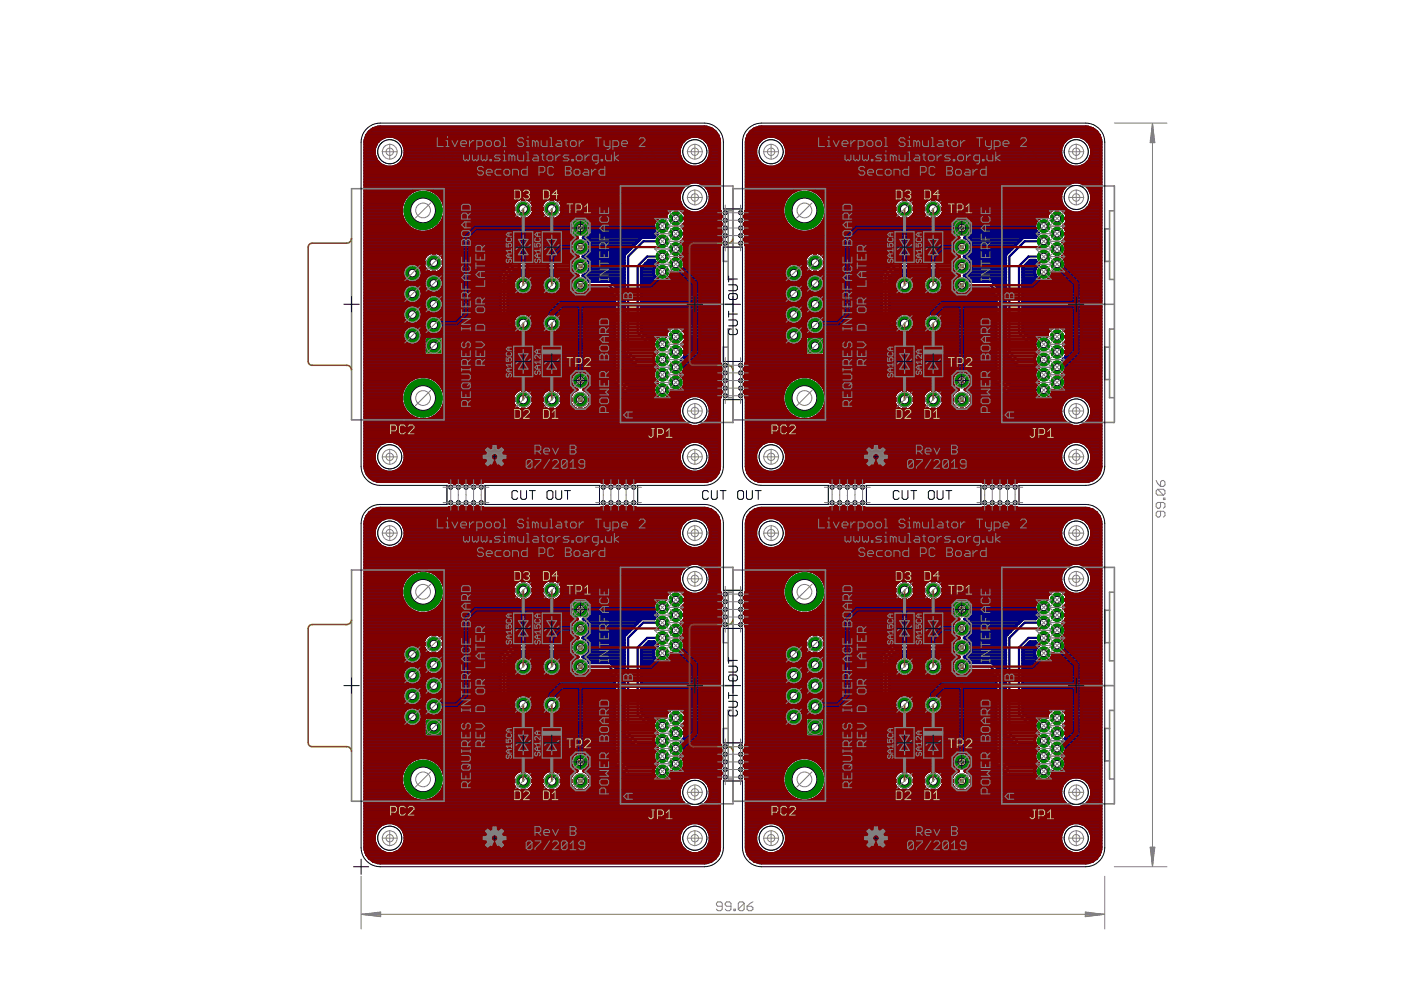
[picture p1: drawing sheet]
<svg xmlns="http://www.w3.org/2000/svg" width="297mm" height="210mm" viewBox="0 0 297 210" stroke-linecap="round" stroke-linejoin="round" font-family="sans-serif">
<path d="M136.3 38.2h1.8M137.2 37.4v1.7M217.2 38.2h1.7M218.1 37.4v1.7M136.3 119.1h1.8M137.2 118.2v1.8M217.2 119.1h1.7M218.1 118.2v1.8" fill="none" stroke="#000" stroke-width=".21"/>
<g fill="none" stroke="#ff0" stroke-width=".21">
<path d="M90 31.3h.5M90.5 29.8h-.2v1.5M91.2 30.3h.6l.2 .2v.6l-.2 .2h-.6l-.2-.2v-.6zM91.8 33.2h-1l.2-.5h.5l.3 .3v.5l-.3 .2h-.5M92.2 33.7h.6M92.8 30.3h.4l.3 .2v.6l-.3 .2h-.4l-.3-.2v-.6zM92.8 32.2h-.3v1.5M94.2 32.2v1.5h-.7l-.3-.2v-.5l.3-.3h.7M94.2 38.3h.3v.3h-.3zM94.7 33.7h.5M95 31.3h-.8l-.2-.2v-.6l.2-.2h.8v1.5M95 32v.2"/>
<path d="M95 35.4l.2-.2h.5l.3 .2v.5l-.3 .3h-.5l-.2-.3zM95 37.6h.7l.3 .2-.3 .3h-.5l-.2 .2 .2 .3h.8M95.2 32.7h-.2v1M95.5 30.3h.2l.5 .5M95.7 32.7h.5M96 32.5v1l-.3 .2M96.2 30.3v1M96.5 35.2h.5M96.5 38.6h.5M96.7 34.9v1l-.2 .3M97 37.1h-.3v1.5M97.5 32.7h-.5l-.3 .3v.7h.8l.2-.2-.2-.3h-.8"/>
<path d="M97.5 38.6h.5M97.7 30.8h-1v-.3l.3-.2h.5l.2 .2v.6l-.2 .2h-.5M97.7 36.8v.3M98 37.6h-.3v1M98.2 30.3l.5 1 .5-1M99 35.2h.2l.5 .4M99.2 33.7h-.8l-.2-.2v-.5l.2-.3h.8v1.5M99.2 37.6h-.5l-.3 .2v.8h.8l.2-.3-.2-.2h-.8M99.7 35.2v1M99.7 31.3h.5M99.9 29.5v.3M99.9 37.6h.5"/>
<path d="M100.2 33l.2-.3h.3v1M100.2 33v.7M100.2 37.3v1l-.3 .3M100.2 33l-.3-.3-.2 .3v.7M100.2 30.3h-.3v1M101.2 35.6h-1v-.2l.2-.2h.5l.3 .2v.5l-.3 .3h-.5M101.4 32.7h.5l.3 .3v.5l-.3 .2h-.5l-.2-.2v-.5zM101.7 29.8v1.5h-1M101.7 34.6l.2 .3v1.3M101.7 35.4h.5M101.9 38.1h-1v-.3l.3-.2h.5l.2 .2v.5l-.2 .3h-.5M102.4 37.1v1.5h.8l.2-.3v-.5l-.2-.2h-.8"/>
<path d="M102.7 32.7h.7l.3 .3v.5l-.3 .2h-.7M103.7 35.6h-1v-.2l.2-.2h.5l.3 .2v.5l-.3 .3h-.5M103.9 30.3h.5l.3 .2v.6l-.3 .2h-.5l-.2-.2v-.6zM104.6 35.6l-.4 .6M105.2 35.6h-.8l-.2-.2v-.5l.2-.3h.8v1.6M105.2 30.3h.4M105.4 30.1v1l-.2 .2M105.4 37.6h.2l.6 .5M105.6 32.7h.3l.5 .5M106.2 37.6v1M106.4 32.7v1M106.6 37.8l.3-.2h.5l.2 .2v.5l-.2 .3h-.5l-.3-.3z"/>
<path d="M107.1 32.7h.5l.3 .3v.5l-.3 .2h-.5l-.2-.2v-.5zM107.1 35.9h.3v.3h-.3zM107.6 29.8v1.5h.8l.2-.2v-.6l-.2-.2h-.8M107.9 34.6v.3l.5 .5M108.1 37.1l.3 .2v1.3M108.1 37.8h.5M108.4 35.4v.8M108.9 34.6v.3l-.5 .5M109.1 30.3h.3l.5 .5M109.9 30.3v1M110.4 34.6v1.6h-1M110.6 38.6v-.8l.2-.2h.8v1"/>
<path d="M110.8 34.6v1.6l1.1-1.6v1.6M110.9 32.5l-.3-.3h-.5l-.2 .3v.2l1 1h-1M111.1 30.3h-.5l-.2 .2v.8h.7l.3-.2-.3-.3h-.7M112.1 30.3h.5l.2 .2v.6l-.2 .2h-.5l-.3-.2v-.6zM112.4 34.9l.2-.3h.5l.2 .3v1l-.2 .3h-.5l-.2-.3zM112.4 37.6h.4l.3 .2v.5l-.3 .3h-.4l-.3-.3v-.5zM113.6 38.6h.5M113.8 33.2h-1v-.2l.3-.3h.5l.2 .3v.5l-.2 .2h-.5M113.8 36.8v.3M114.1 37.6h-.3v1M114.3 29.8v1.5h-.7l-.3-.2v-.6l.3-.2h.7M114.6 37.6h.5"/>
<path d="M114.8 37.3v1l-.2 .3M115.3 33.7h-.7l-.3-.2v-.5l.3-.3h.7v1.5M115.3 35.2h.5M115.6 34.9v1l-.3 .3M115.8 32.7v1.3l.3 .2h.2M116.3 36.2v-.8l.3-.2h.7v1M116.3 30.3h.8l.2 .2-.2 .3h-.5l-.3 .3 .3 .2h.7M116.3 37.6h-.5l-.2 .2v.8h.7l.3-.3-.3-.2h-.7M116.8 32.7v.8l-.2 .2h-.8M117.1 37.6h.5M117.3 37.3v1l-.2 .3M117.3 32.2h1"/>
<path d="M117.8 32.2v1.5M117.8 31.3h.5M118 38.6v-.8l.3-.2h.8v1M118.1 29.5v.3M118.3 30.3h-.2v1M118.8 35.6h-1v-.2l.3-.2h.5l.2 .2v.5l-.2 .3h-.5M119.8 29.8v1.5M119.8 35.4v.8M119.8 30.5l-.3-.2h-.5l-.2 .2v.8M119.8 35.4l.2-.2h.3v1M119.8 35.4l-.3-.2-.2 .2v.8M120.3 30.3h.5"/>
<path d="M120.3 32.7h.2l.5 .5M120.5 30.1v1l-.2 .2M120.5 38.1h-1v-.3l.3-.2h.5l.2 .2v.5l-.2 .3h-.5M121 32.7v1M121.5 37.8v.8M121.5 37.8l-.2-.2-.3 .2v.8M121.5 37.8l.3-.2h.2v1M121.8 32.7h.5l.2 .3v.5l-.2 .2h-.5l-.3-.2v-.5zM121.8 36.2h-.8l-.2-.3v-.5l.2-.2h.8v1.4M122.3 36.2h.5M122.5 34.4v.2M122.5 37.6v1h.8l.2-.3v-.7"/>
<path d="M122.8 35.2h-.3v1M122.8 30.3h.5M123 30.1v1l-.2 .2M123 32.7h.5M123.3 32.5v1l-.3 .2M123.3 35.2v1h.7l.3-.3v-.7M123.8 30.3h.7l.3 .2v.6l-.3 .2h-.7M124 37.6h.8l.2 .2v.5l-.2 .3h-.8M124.8 36.2h.7l.3-.3v-.5l-.3-.2h-.7v1.4M124.8 32.7h-.5l-.3 .3v.7h.8l.2-.2-.2-.3h-.8M125.5 33.7h.5M125.8 37.6h.5l.2 .2v.5l-.2 .3h-.5l-.3-.3v-.5z"/>
<path d="M126 32.2h-.2v1.5M126.3 30.8h-1.1v-.3l.3-.2h.5l.3 .2v.6l-.3 .2h-.5M126.5 32.7v1h.7l.3-.2v-.8M126.7 31.3v-.8l.3-.2h.7v1M127 37.1v1.5h.7l.3-.3v-.5l-.3-.2h-.7M127.3 35.6h-1.1v-.2l.3-.2h.5l.3 .2v.5l-.3 .3h-.5M128.2 31.3v-.8l.3-.2h.7v1M128.5 33l.2-.3h.3v1M128.5 33v.7M128.5 33l-.3-.3-.2 .3v.7M129.5 33.7h.5M129.7 32v.2"/>
<path d="M130 30.3h.5l.2 .2v.6l-.2 .2h-.5l-.3-.2v-.6zM130 32.7h-.3v1M130.5 32.5l.2-.3h.5l.3 .3v.2l-.3 .3h-.5l-.2 .2 .2 .5h.5l.3-.2M131.2 30.1l.3-.3h.5l.2 .3v1l-.2 .2h-.5l-.3-.2M170.9 31.3h.5M171.4 29.8h-.3v1.5M172.1 30.3h.5l.3 .2v.6l-.3 .2h-.5l-.2-.2v-.6zM172.6 33.2h-1v-.2l.3-.3h.5l.2 .3v.5l-.2 .2h-.5M173.1 33.7h.5M173.4 30.5l.2-.2h.5l.2 .2v.6l-.2 .2h-.5l-.2-.2zM173.6 32.2h-.2v1.5M175.1 32.2v1.5h-.8l-.2-.2v-.5l.2-.3h.8"/>
<path d="M175.1 38.3h.2v.3h-.2zM175.6 33.7h.5M175.8 31.3h-.7l-.3-.2v-.6l.3-.2h.7v1.5M175.8 37.6h.8l.2 .2-.2 .3h-.5l-.3 .2 .3 .3h.7M175.8 32v.2M175.8 35.4l.3-.2h.5l.2 .2v.5l-.2 .3h-.5l-.3-.3zM176.1 32.7h-.3v1M176.3 30.3h.3l.5 .5M176.6 32.7h.5M176.8 32.5v1l-.2 .2M177.1 30.3v1M177.3 35.2h.5"/>
<path d="M177.3 38.6h.5M177.6 34.9v1l-.3 .3M177.8 37.1h-.2v1.5M178.3 32.7h-.5l-.2 .3v.7h.7l.3-.2-.3-.3h-.7M178.3 38.6h.5M178.6 30.8h-1v-.3l.2-.2h.5l.3 .2v.6l-.3 .2h-.5M178.6 36.8v.3M178.8 37.6h-.2v1M179.1 30.3l.5 1 .5-1M179.8 35.2h.3l.5 .4M180.1 37.6h-.5l-.3 .2v.8h.8l.2-.3-.2-.2h-.8M180.1 33.7h-.8l-.2-.2v-.5l.2-.3h.8v1.5"/>
<path d="M180.6 35.2v1M180.6 31.3h.5M180.8 29.5v.3M180.8 37.6h.5M181 33l.3-.3h.2v1M181 33l-.2-.3-.2 .3v.7M181 33v.7M181.1 30.3h-.3v1M181.1 37.3v1l-.3 .3M182 33l.3-.3h.5l.2 .3v.5l-.2 .2h-.5l-.3-.2zM182.1 35.6h-1.1v-.2l.3-.2h.5l.3 .2v.5l-.3 .3h-.5M182.5 29.8v1.5h-1"/>
<path d="M182.5 34.6l.3 .3v1.3M182.5 35.4h.5M182.8 38.1h-1l.2-.5h.5l.3 .2v.5l-.3 .3h-.5M183.3 37.1v1.5h.7l.3-.3v-.5l-.3-.2h-.7M183.5 32.7h.8l.2 .3v.5l-.2 .2h-.8M184.5 35.6h-1v-.2l.3-.2h.5l.2 .2v.5l-.2 .3h-.5M184.8 30.3h.5l.2 .2v.6l-.2 .2h-.5l-.3-.2v-.6zM185.5 35.6l-.5 .6M186 35.6h-.7l-.3-.2v-.5l.3-.3h.7v1.6M186 30.3h.5M186.3 30.1v1l-.3 .2M186.3 37.6h.2l.5 .5"/>
<path d="M186.5 32.7h.3l.5 .5M187 37.6v1M187.3 32.7v1M187.7 33l.3-.3h.5l.2 .3v.5l-.2 .2h-.5l-.3-.2zM187.7 37.6h.6l.2 .2v.5l-.2 .3h-.6l-.2-.3v-.5zM188 35.9h.3v.3h-.3zM188.5 29.8v1.5h.7l.3-.2v-.6l-.3-.2h-.7M188.7 34.6v.3l.5 .5M189 37.1l.2 .2v1.3M189 37.8h.5M189.2 35.4v.8M189.7 34.6v.3l-.5 .5"/>
<path d="M190 30.3h.2l.5 .5M190.7 30.3v1M191.2 34.6v1.6h-1M191.5 38.6v-.8l.2-.2h.8v1M191.7 34.6v1.6l1-1.6v1.6M191.7 32.5l-.2-.3h-.5l-.3 .3v.2l1 1h-1M192 30.3h-.5l-.3 .2v.8h.8l.2-.2-.2-.3h-.8M193 37.8l.2-.2h.5l.3 .2v.5l-.3 .3h-.5l-.2-.3zM193 30.3h.5l.2 .2v.6l-.2 .2h-.5l-.3-.2v-.6zM193.5 34.6h.5l.2 .3v1l-.2 .3h-.5l-.3-.3v-1zM194.5 38.6h.4M194.7 33.2h-1v-.2l.3-.3h.5l.2 .3v.5l-.2 .2h-.5"/>
<path d="M194.7 36.8v.3M194.9 37.6h-.2v1M195.2 29.8v1.5h-.7l-.3-.2v-.6l.3-.2h.7M195.5 37.6h.4M195.7 37.3v1l-.2 .3M196.2 33.7h-.8l-.2-.2v-.5l.2-.3h.8v1.5M196.2 35.2h.5M196.4 34.9v1l-.2 .3M196.7 32.7v1.3l.2 .2h.3M197.2 30.3h.7l.3 .2-.3 .3h-.5l-.2 .3 .2 .2h.8M197.2 36.2v-.8l.2-.2h.8v1M197.2 37.6h-.5l-.3 .2v.8h.8l.2-.3-.2-.2h-.8"/>
<path d="M197.7 32.7v.8l-.3 .2h-.7M197.9 37.6h.5M198.2 32.2h1M198.2 37.3v1l-.3 .3M198.7 32.2v1.5M198.7 31.3h.5M198.9 29.5v.3M198.9 38.6v-.8l.3-.2h.7v1M199.2 30.3h-.3v1M199.7 35.6h-1v-.2l.2-.2h.5l.3 .2v.5l-.3 .3h-.5M200.7 29.8v1.5M200.7 35.4v.8"/>
<path d="M200.7 30.5l-.3-.2h-.5l-.2 .2v.8M200.7 35.4l.4-.2v1M200.7 35.4l-.3-.2-.2 .2v.8M201.1 30.3h.6M201.1 32.7h.3l.5 .5M201.4 30.1v1l-.3 .2M201.4 38.1h-1v-.3l.3-.2h.4l.3 .2v.5l-.3 .3h-.4M201.9 32.7v1M202.4 37.8l.2-.2h.3v1M202.4 37.8l-.3-.2-.2 .2v.8M202.4 37.8v.8M202.6 32.7h.5l.3 .3v.5l-.3 .2h-.5l-.2-.2v-.5z"/>
<path d="M202.6 36.2h-.7l-.2-.3v-.5l.2-.2h.7v1.4M203.1 36.2h.5M203.4 34.4v.2M203.4 37.6v1h.7l.3-.3v-.7M203.6 30.3h.5M203.6 35.2h-.2v1M203.9 30.1v1l-.3 .2M203.9 32.7h.5M204.1 32.5v1l-.2 .2M204.1 35.2v1h.8l.2-.3v-.7M204.6 30.3h.8l.2 .2v.6l-.2 .2h-.8M204.9 37.6h.7l.3 .2v.5l-.3 .3h-.7"/>
<path d="M205.6 32.7h-.5l-.2 .3v.7h.7l.3-.2-.3-.3h-.7M205.6 36.2h.8l.2-.3v-.5l-.2-.2h-.8v1.4M206.4 37.8l.2-.2h.5l.2 .2v.5l-.2 .3h-.5l-.2-.3zM206.4 33.7h.5M206.9 32.2h-.3v1.5M207.1 30.8h-1l.3-.5h.5l.2 .2v.6l-.2 .2h-.5M207.3 32.7v1h.8l.2-.2v-.8M207.6 31.3v-.8l.3-.2h.7v1M207.9 37.1v1.5h.7l.3-.3v-.5l-.3-.2h-.7M208.1 35.6h-1v-.2l.2-.2h.6l.2 .2v.5l-.2 .3h-.6M209.1 31.3v-.8l.2-.2h.8v1M209.3 33l.3-.3h.2v1"/>
<path d="M209.3 33v.7M209.3 33l-.2-.3-.2 .3v.7M210.3 33.7h.5M210.6 32v.2M210.8 30.3h.5l.3 .2v.6l-.3 .2h-.5l-.2-.2v-.6zM210.8 32.7h-.2v1M211.3 32.5l.3-.3h.5l.2 .3v.2l-.2 .3h-.5l-.3 .2v.3l.3 .2h.5l.2-.2M212.1 30.1l.2-.3h.5l.3 .3v1l-.3 .2h-.5l-.2-.2M90 112.2h.5M90.5 110.7h-.2v1.5M91 111.4l.2-.3h.6l.2 .3v.5l-.2 .3h-.6l-.2-.3zM91.8 114.1h-1l.2-.5h.5l.3 .2v.5l-.3 .3h-.5"/>
<path d="M92.2 114.6h.6M92.5 111.4l.3-.3h.4l.3 .3v.5l-.3 .3h-.4l-.3-.3zM92.8 113.1h-.3v1.5M94.2 113.1v1.5h-.7l-.3-.3v-.5l.3-.2h.7M94.2 119.2h.3v.2h-.3zM94.7 114.6h.5M95 112.2h-.8l-.2-.3v-.5l.2-.3h.8v1.5M95 112.8v.3M95 116.2l.2-.2h.5l.3 .2v.6l-.3 .2h-.5l-.2-.2zM95 118.4h.7l.3 .3-.3 .2h-.5l-.2 .3 .2 .2h.8M95.2 113.6h-.2v1M95.5 111.1h.2l.5 .6"/>
<path d="M95.7 113.6h.5M96 113.3v1l-.3 .3M96.2 111.1v1.1M96.5 116h.5M96.5 119.4h.5M96.7 115.8v1l-.2 .2M97 117.9h-.3v1.5M97.5 113.6h-.5l-.3 .2v.8h.8l.2-.3-.2-.2h-.8M97.5 119.4h.5M97.7 111.7h-1v-.3l.3-.3h.5l.2 .3v.5l-.2 .3h-.5M97.7 117.7v.2M98 118.4h-.3v1"/>
<path d="M98.2 111.1l.5 1.1 .5-1.1M99 116h.2l.5 .5M99.2 114.6h-.8l-.2-.3v-.5l.2-.2h.8v1.5M99.2 118.4h-.5l-.3 .3v.7h.8l.2-.2-.2-.3h-.8M99.7 112.2h.5M99.7 116v1M99.9 110.4v.3M99.9 118.4h.5M100.2 113.8l.2-.2h.3v1M100.2 113.8v.8M100.2 118.2v1l-.3 .2M100.2 113.8l-.3-.2-.2 .2v.8"/>
<path d="M100.2 111.1h-.3v1.1M101.2 113.8l.2-.2h.5l.3 .2v.5l-.3 .3h-.5l-.2-.3zM101.2 116.5h-1v-.3l.2-.2h.5l.3 .2v.6l-.3 .2h-.5M101.7 110.7v1.5h-1M101.7 115.5l.2 .3v1.2M101.7 116.2h.5M101.9 118.9h-1v-.2l.3-.3h.5l.2 .3v.5l-.2 .2h-.5M102.4 117.9v1.5h.8l.2-.2v-.5l-.2-.3h-.8M102.7 113.6h.7l.3 .2v.5l-.3 .3h-.7M103.7 111.4l.2-.3h.5l.3 .3v.5l-.3 .3h-.5l-.2-.3zM103.7 116.5h-1v-.3l.2-.2h.5l.3 .2v.6l-.3 .2h-.5M104.6 116.5l-.4 .5"/>
<path d="M105.2 111.1h.4M105.2 116.5h-.8l-.2-.3v-.4l.2-.3h.8v1.5M105.4 110.9v1l-.2 .3M105.4 118.4h.2l.6 .5M105.6 113.6h.3l.5 .5M106.2 118.4v1M106.4 113.6v1M106.6 118.7l.3-.3h.5l.2 .3v.5l-.2 .2h-.5l-.3-.2zM106.9 113.8l.2-.2h.5l.3 .2v.5l-.3 .3h-.5l-.2-.3zM107.1 116.8h.3v.2h-.3zM107.6 110.7v1.5h.8l.2-.3v-.5l-.2-.3h-.8M107.9 115.5v.3l.5 .4"/>
<path d="M108.1 117.9l.3 .3v1.2M108.1 118.7h.5M108.4 116.2v.8M108.9 115.5v.3l-.5 .4M109.1 111.1h.3l.5 .6M109.9 111.1v1.1M110.4 115.5v1.5h-1M110.6 119.4v-.7l.2-.3h.8v1M110.8 115.5v1.5l1.1-1.5v1.5M110.9 113.3l-.3-.2h-.5l-.2 .2v.3l1 1h-1M111.1 111.1h-.5l-.2 .3v.8h.7l.3-.3-.3-.2h-.7M111.8 111.4l.3-.3h.5l.2 .3v.5l-.2 .3h-.5l-.3-.3z"/>
<path d="M112.1 118.7l.3-.3h.4l.3 .3v.5l-.3 .2h-.4l-.3-.2zM112.4 115.8l.2-.3h.5l.2 .3v1l-.2 .2h-.5l-.2-.2zM113.6 119.4h.5M113.8 114.1h-1v-.3l.3-.2h.5l.2 .2v.5l-.2 .3h-.5M113.8 117.7v.2M114.1 118.4h-.3v1M114.3 110.7v1.5h-.7l-.3-.3v-.5l.3-.3h.7M114.6 118.4h.5M114.8 118.2v1l-.2 .2M115.3 114.6h-.7l-.3-.3v-.5l.3-.2h.7v1.5M115.3 116h.5M115.6 115.8v1l-.3 .2"/>
<path d="M115.8 113.6v1.2l.3 .3h.2M116.3 111.1h.8l.2 .3-.2 .3h-.5l-.3 .2 .3 .3h.7M116.3 117v-.8l.3-.2h.7v1M116.3 118.4h-.5l-.2 .3v.7h.7l.3-.2-.3-.3h-.7M116.8 113.6v.7l-.2 .3h-.8M117.1 118.4h.5M117.3 113.1h1M117.3 118.2v1l-.2 .2M117.8 112.2h.5M117.8 113.1v1.5M118 119.4v-.7l.3-.3h.8v1M118.1 110.4v.3"/>
<path d="M118.3 111.1h-.2v1.1M118.8 116.5h-1v-.3l.3-.2h.5l.2 .2v.6l-.2 .2h-.5M119.8 111.4l-.3-.3h-.5l-.2 .3v.8M119.8 110.7v1.5M119.8 116.2v.8M119.8 116.2l.2-.2h.3v1M119.8 116.2l-.3-.2-.2 .2v.8M120.3 111.1h.5M120.3 113.6h.2l.5 .5M120.5 110.9v1l-.2 .3M120.5 118.9h-1v-.2l.3-.3h.5l.2 .3v.5l-.2 .2h-.5M121 113.6v1"/>
<path d="M121.5 118.7v.7M121.5 118.7l-.2-.3-.3 .3v.7M121.5 118.7l.3-.3h.2v1M121.8 113.6h.5l.2 .2v.5l-.2 .3h-.5l-.3-.3v-.5zM121.8 117h-.8l-.2-.2v-.6l.2-.2h.8v1.5M122.3 117h.5M122.5 115.3v.2M122.5 118.4v1h.8l.2-.2v-.8M122.8 111.1h.5M122.8 116h-.3v1M123 110.9v1l-.2 .3M123 113.6h.5"/>
<path d="M123.3 113.3v1l-.3 .3M123.3 116v1h.7l.3-.2v-.8M123.8 111.1h.7l.3 .3v.5l-.3 .3h-.7M124 118.4h.8l.2 .3v.5l-.2 .2h-.8M124.8 117h.7l.3-.2v-.6l-.3-.2h-.7v1.5M124.8 113.6h-.5l-.3 .2v.8h.8l.2-.3-.2-.2h-.8M125.5 118.7l.3-.3h.5l.2 .3v.5l-.2 .2h-.5l-.3-.2zM125.5 114.6h.5M126 113.1h-.2v1.5M126.3 111.7h-1.1v-.3l.3-.3h.5l.3 .3v.5l-.3 .3h-.5M126.5 113.6v1h.7l.3-.3v-.7M126.7 112.2v-.8l.3-.3h.7v1.1"/>
<path d="M127 117.9v1.5h.7l.3-.2v-.5l-.3-.3h-.7M127.3 116.5h-1.1v-.3l.3-.2h.5l.3 .2v.6l-.3 .2h-.5M128.2 112.2v-.8l.3-.3h.7v1.1M128.5 113.8l.2-.2h.3v1M128.5 113.8v.8M128.5 113.8l-.3-.2-.2 .2v.8M129.5 114.6h.5M129.7 112.8v.3M130 111.1h.5l.2 .3v.5l-.2 .3h-.5l-.3-.3v-.5zM130 113.6h-.3v1M130.5 113.3l.2-.2h.5l.3 .2v.3l-.3 .2h-.5l-.2 .3 .2 .5h.5l.3-.3M131.2 110.9l.3-.2h.5l.2 .2v1l-.2 .3h-.5l-.3-.3"/>
<path d="M170.9 112.2h.5M171.4 110.7h-.3v1.5M172.1 111.1h.5l.3 .3v.5l-.3 .3h-.5l-.2-.3v-.5zM172.6 114.1h-1v-.3l.3-.2h.5l.2 .2v.5l-.2 .3h-.5M173.1 114.6h.5M173.4 111.4l.2-.3h.5l.2 .3v.5l-.2 .3h-.5l-.2-.3zM173.6 113.1h-.2v1.5M175.1 113.1v1.5h-.8l-.2-.3v-.5l.2-.2h.8M175.1 119.2h.2v.2h-.2zM175.6 114.6h.5M175.8 112.2h-.7l-.3-.3v-.5l.3-.3h.7v1.5M175.8 116.2l.3-.2h.5l.2 .2v.6l-.2 .2h-.5l-.3-.2z"/>
<path d="M175.8 118.4h.8l.2 .3-.2 .2h-.5l-.3 .3 .3 .2h.7M175.8 112.8v.3M176.1 113.6h-.3v1M176.3 111.1h.3l.5 .6M176.6 113.6h.5M176.8 113.3v1l-.2 .3M177.1 111.1v1.1M177.3 116h.5M177.3 119.4h.5M177.6 115.8v1l-.3 .2M177.8 117.9h-.2v1.5M178.3 113.6h-.5l-.2 .2v.8h.7l.3-.3-.3-.2h-.7"/>
<path d="M178.3 119.4h.5M178.6 111.7h-1v-.3l.2-.3h.5l.3 .3v.5l-.3 .3h-.5M178.6 117.7v.2M178.8 118.4h-.2v1M179.1 111.1l.5 1.1 .5-1.1M179.8 116h.3l.5 .5M180.1 114.6h-.8l-.2-.3v-.5l.2-.2h.8v1.5M180.1 118.4h-.5l-.3 .3v.7h.8l.2-.2-.2-.3h-.8M180.6 112.2h.5M180.6 116v1M180.8 118.4h.5M180.8 110.4v.3"/>
<path d="M181 113.8l.3-.2h.2v1M181 113.8v.8M181 113.8l-.2-.2-.2 .2v.8M181.1 111.1h-.3v1.1M181.1 118.2v1l-.3 .2M182 113.8l.3-.2h.5l.2 .2v.5l-.2 .3h-.5l-.3-.3zM182.1 116.5h-1.1v-.3l.3-.2h.5l.3 .2v.6l-.3 .2h-.5M182.5 110.7v1.5h-1M182.5 116.2h.5M182.5 115.5l.3 .3v1.2M182.8 118.9h-1l.2-.5h.5l.3 .3v.5l-.3 .2h-.5M183.3 117.9v1.5h.7l.3-.2v-.5l-.3-.3h-.7"/>
<path d="M183.5 113.6h.8l.2 .2v.5l-.2 .3h-.8M184.5 116.5h-1v-.3l.3-.2h.5l.2 .2v.6l-.2 .2h-.5M184.8 111.1h.5l.2 .3v.5l-.2 .3h-.5l-.3-.3v-.5zM185.5 116.5l-.5 .5M186 111.1h.5M186 116.5h-.7l-.3-.3v-.4l.3-.3h.7v1.5M186.3 118.4h.2l.5 .5M186.3 110.9v1l-.3 .3M186.5 113.6h.3l.5 .5M187 118.4v1M187.3 113.6v1M187.5 118.7l.2-.3h.6l.2 .3v.5l-.2 .2h-.6l-.2-.2z"/>
<path d="M187.7 113.8l.3-.2h.5l.2 .2v.5l-.2 .3h-.5l-.3-.3zM188 116.8h.3v.2h-.3zM188.5 110.7v1.5h.7l.3-.3v-.5l-.3-.3h-.7M188.7 115.5v.3l.5 .4M189 118.7h.5M189 117.9l.2 .3v1.2M189.2 116.2v.8M189.7 115.5v.3l-.5 .4M190 111.1h.2l.5 .6M190.7 111.1v1.1M191.2 115.5v1.5h-1M191.5 119.4v-.7l.2-.3h.8v1"/>
<path d="M191.7 113.3l-.2-.2h-.5l-.3 .2v.3l1 1h-1M191.7 115.5v1.5l1-1.5v1.5M192 111.1h-.5l-.3 .3v.8h.8l.2-.3-.2-.2h-.8M193 111.1h.5l.2 .3v.5l-.2 .3h-.5l-.3-.3v-.5zM193 118.7l.2-.3h.5l.3 .3v.5l-.3 .2h-.5l-.2-.2zM193.2 115.8l.3-.3h.5l.2 .3v1l-.2 .2h-.5l-.3-.2zM194.5 119.4h.4M194.7 114.1h-1v-.3l.3-.2h.5l.2 .2v.5l-.2 .3h-.5M194.7 117.7v.2M194.9 118.4h-.2v1M195.2 110.7v1.5h-.7l-.3-.3v-.5l.3-.3h.7M195.5 118.4h.4"/>
<path d="M195.7 118.2v1l-.2 .2M196.2 114.6h-.8l-.2-.3v-.5l.2-.2h.8v1.5M196.2 116h.5M196.4 115.8v1l-.2 .2M196.7 113.6v1.2l.2 .3h.3M197.2 111.1h.7l.3 .3-.3 .3h-.5l-.2 .2 .2 .3h.8M197.2 117v-.8l.2-.2h.8v1M197.2 118.4h-.5l-.3 .3v.7h.8l.2-.2-.2-.3h-.8M197.7 113.6v.7l-.3 .3h-.7M197.9 118.4h.5M198.2 113.1h1M198.2 118.2v1l-.3 .2"/>
<path d="M198.7 112.2h.5M198.7 113.1v1.5M198.9 119.4v-.7l.3-.3h.7v1M198.9 110.4v.3M199.2 111.1h-.3v1.1M199.7 116.5h-1v-.3l.2-.2h.5l.3 .2v.6l-.3 .2h-.5M200.7 111.4l-.3-.3h-.5l-.2 .3v.8M200.7 116.2l.4-.2v1M200.7 110.7v1.5M200.7 116.2v.8M200.7 116.2l-.3-.2-.2 .2v.8M201.1 111.1h.6"/>
<path d="M201.1 113.6h.3l.5 .5M201.4 118.9h-1v-.2l.3-.3h.4l.3 .3v.5l-.3 .2h-.4M201.4 110.9v1l-.3 .3M201.9 113.6v1M202.4 113.8l.2-.2h.5l.3 .2v.5l-.3 .3h-.5l-.2-.3zM202.4 118.7l.2-.3h.3v1M202.4 118.7v.7M202.4 118.7l-.3-.3-.2 .3v.7M202.6 117h-.7l-.2-.2v-.6l.2-.2h.7v1.5M203.1 117h.5M203.4 118.4v1h.7l.3-.2v-.8M203.4 115.3v.2"/>
<path d="M203.6 111.1h.5M203.6 116h-.2v1M203.9 113.6h.5M203.9 110.9v1l-.3 .3M204.1 116v1h.8l.2-.2v-.8M204.1 113.3v1l-.2 .3M204.6 111.1h.8l.2 .3v.5l-.2 .3h-.8M204.9 118.4h.7l.3 .3v.5l-.3 .2h-.7M205.6 113.6h-.5l-.2 .2v.8h.7l.3-.3-.3-.2h-.7M205.6 117h.8l.2-.2v-.6l-.2-.2h-.8v1.5M206.4 114.6h.5M206.4 118.7l.2-.3h.5l.2 .3v.5l-.2 .2h-.5l-.2-.2z"/>
<path d="M206.9 113.1h-.3v1.5M207.1 111.7h-1l.3-.6h.5l.2 .3v.5l-.2 .3h-.5M207.3 113.6v1h.8l.2-.3v-.7M207.6 112.2v-.8l.3-.3h.7v1.1M207.9 117.9v1.5h.7l.3-.2v-.5l-.3-.3h-.7M208.1 116.5h-1v-.3l.2-.2h.6l.2 .2v.6l-.2 .2h-.6M209.1 112.2v-.8l.2-.3h.8v1.1M209.3 113.8l.3-.2h.2v1M209.3 113.8v.8M209.3 113.8l-.2-.2-.2 .2v.8M210.3 114.6h.5M210.6 112.8v.3"/>
<path d="M210.8 111.1h.5l.3 .3v.5l-.3 .3h-.5l-.2-.3v-.5zM210.8 113.6h-.2v1M211.3 113.3l.3-.2h.5l.2 .2v.3l-.2 .2h-.5l-.3 .3v.2l.3 .3h.5l.2-.3M212.1 110.9l.2-.2h.5l.3 .2v1l-.3 .3h-.5l-.2-.3"/>
</g>
<path d="M137.2 33.2v2M137.2 36.2v.4M137.2 30.1l4 8.1h-8zM218.1 33.2v2M218.1 36.2v.4M218.1 30.1l4 8.1h-8.1zM137.2 111l4 8.1h-8zM137.2 114v2.1M137.2 117.1v.4M218.1 111l4 8.1h-8.1zM218.1 114v2.1M218.1 117.1v.4" fill="none" stroke="#ff0" stroke-width=".61"/>
<g fill="none" stroke="#000080" stroke-width=".66">
<path d="M77.4 38.6h75.1M77.4 39.8h67.3M77.4 39.2h67.9M77.4 38h75.1M77.4 37.4h75.1M77.4 36.8h75.1M77.4 36.2h75.1M77.4 35.5h75.1M77.4 34.9h3.4M77.4 34.3h2.7M77.4 33.7h2.3M77.4 33.1h2.1"/>
<path d="M77.4 32.4h2M77.4 31.8h2M77.4 31.2h2.1M77.4 30.6h2.3M77.4 30h2.8M77.5 29.4h3.3M77.7 28.8h74.5M78.1 28.2h73.7M78.8 27.5h72.4M84.5 29.4h61M84.5 34.9h60.9M85.1 30h59.7"/>
<path d="M85.1 34.3h59.7M85.5 33.7h58.9M85.5 30.6h58.9M85.8 33.1h58.3M85.8 31.2h58.4M85.9 32.4h58.1M85.9 31.8h58.1M146.7 38.6a3.3 3.3 0 0 0-2.2 5.1 3.3 3.3 0 0 0 5.6 0 3.3 3.3 0 0 0-2.1-5.1M149.1 29.4h3.3M149.2 34.9h3.3M149.3 39.2h3.2M149.8 30h2.7"/>
<path d="M149.8 34.3h2.7M149.9 39.8h2.6M150.2 33.7h2.3M150.2 30.6h2.3M150.5 33.1h2M150.5 31.2h2M150.6 32.4h1.9M150.6 31.8h1.9M158.2 38.6h75.2M158.2 39.8h67.4M158.2 39.2h68M158.2 38h75.2"/>
<path d="M158.2 37.4h75.2M158.2 36.8h75.2M158.2 36.2h75.2M158.2 35.5h75.2M158.2 34.9h3.4M158.2 34.3h2.8M158.2 33.7h2.4M158.2 33.1h2.1M158.2 32.4h2M158.2 31.8h2M158.2 31.2h2.1M158.2 30.6h2.4"/>
<path d="M158.3 30h2.7M158.4 29.4h3.2M158.6 28.8h74.5M159 28.2h73.7M159.7 27.5h72.3M165.3 29.4h61M165.4 34.9h60.9M165.9 30h59.8M166 34.3h59.7M166.4 33.7h58.9M166.4 30.6h58.9M166.6 33.1h58.4"/>
<path d="M166.6 31.2h58.4M166.8 32.4h58.1M166.8 31.8h58.1M227.5 38.6a3.3 3.3 0 0 0-2.1 5.1 3.3 3.3 0 0 0 5.5 0 3.3 3.3 0 0 0-2.1-5.1M230 29.4h3.3M230.1 34.9h3.3M230.1 39.2h3.3M230.6 30h2.8M230.7 34.3h2.7M230.8 39.8h2.6M231.1 33.7h2.3M231.1 30.6h2.3"/>
<path d="M231.3 33.1h2.1M231.3 31.2h2.1M231.4 32.4h2M231.4 31.8h2M77.4 46.6h8.1M77.4 44.1h7.7M77.4 55.8h12.3M77.4 59.5h8.7M77.4 58.9h8.2M77.4 58.3h8M77.4 57.7h8M77.4 57.1h8.2"/>
<path d="M77.4 56.5h8.6M77.4 55.2h12.4M77.4 54.6h12.6M77.4 54h13.1M77.4 53.4h43.8M77.4 52.7h43.6M77.4 52.1h43.6M77.4 51.5h43.8M77.4 50.9h44.2M77.4 50.3h43.8M77.4 49.7h43.6M77.4 49.1h11.1"/>
<path d="M77.4 48.5h9.7M77.4 47.8h9M77.4 47.2h8.5M77.4 46h7.9M77.4 45.4h7.7M77.4 44.8h7.7M77.4 43.5h7.8M77.4 42.9h8M77.4 42.3h8.3M77.4 41.7h8.7M77.4 41.1h9.3M77.4 40.4h10.3"/>
<path d="M85.4 58.3a2.09 2.09 0 0 0 2 1.7 2.09 2.09 0 0 0 2.1-1.7M87 55.8a2.06 2.06 0 0 0-1.6 2.5M87.8 55.8a2.06 2.06 0 0 1 1.7 2.5M88.7 59.5h1.3M88.9 56.5h1M89.3 58.9h.9M89.3 57.1h.9M89.5 58.3h1.4M89.5 57.7h1.5M90.3 54.3l.5-.5 1.1-.3v4.4a2.23 2.23 0 0 1-2.2-2.1h4.5a2.19 2.19 0 0 1-2.2 2.1v-4.4a2.23 2.23 0 0 1 2.2 2.1h-4.5l.2-.8zM90.9 49.1h30.1M91.7 40.4h52.7"/>
<path d="M91.9 55.8h.1M91.9 57.7h.1M91.9 57.1h.1M91.9 56.5h.1M91.9 55.2h.1M91.9 54.6h.1M91.9 54h.1M92.3 48.5h28.7M92.7 41.1h51.4M93 57.7h13.5M93 58.3h13.1M93 47.8h28"/>
<path d="M93.3 41.7h50.7M93.4 54h28.4M93.5 47.2h27.5M93.7 58.9h12.4M93.7 42.3h16.2M93.7 57.1h13.4M93.9 46.6h27.1M93.9 54.6h28.2M94 59.5h12.1M94 42.9h15.1M94 56.5h13.7M94.1 46h15.3"/>
<path d="M94.1 55.2h27.2M94.2 43.5h14.6M94.2 55.8h14.2M94.3 45.4h14.6M94.3 44.1h50.6M94.3 44.8h14.4M107.7 59.5h1.4M107.7 58.9h1.8M108.1 56.1l-2 2v8.8l2.5 2.5M108.1 56.1h.1M108.2 58.3h14M108.7 44.2a2.23 2.23 0 0 1 2.1-2.2v4.6"/>
<path d="M108.8 57.7h12.6M110.7 46.6a2.27 2.27 0 0 1-2-2.2h4.5a2.32 2.32 0 0 1-2.1 2.2M110.8 46h.2M110.8 45.4h.2M110.8 44.8h.2M110.8 43.5h.2M110.8 42.9h.2M110.8 42.3h.2M112 42.3h3.9M112.3 58.9h3.3M112.4 46h3.1M112.7 42.9h2.5"/>
<path d="M112.8 59.5h2.3M112.9 45.4h2.1M113.1 43.5h1.8M113.1 44.8h1.7M113.2 44.2a2.27 2.27 0 0 0-2.2-2.2v4.6M114.7 44.2a2.23 2.23 0 0 1 2.2-2.2v4.6M115.5 46l-.6-.8-.2-.8h4.6l-.4 1.1-.4 .5M115.5 46l.6 .4 .7 .2M116.9 46h.2M116.9 45.4h.2M116.9 44.8h.2M116.9 43.5h.2"/>
<path d="M116.9 42.9h.2M116.9 42.3h.2M117.1 42v4.6l.8-.2 .6-.4M117.1 42h.1M117.2 42a2.23 2.23 0 0 1 2.1 2.2M118 42.3h26M118.4 58.9h3.3M118.5 46h22.7M118.8 42.9h25.4M118.9 59.5h2.3M119 45.4h22.3M119.1 43.5h25.4"/>
<path d="M119.2 44.8h22.7M121 46.6v3.5l.3 .3h1.1a2.06 2.06 0 0 0-1.5 2 2.06 2.06 0 0 0 1.7 2l-.7 .3-.6 .5M121 46.6l.3-.3h3.5l.3 .3M121.3 55.2l-.1 .4h-12.6l-.5 .5M123.9 58.3h8.5M124 54.6h8.4M124.4 54h8M124.4 58.9h8M124.5 50.9h11M124.7 57.7h7.7M124.8 55.2h7.6M124.8 55.2a2.09 2.09 0 0 1-1.2 3.2l.6 .3 .7 .9h4.6l.4 .5"/>
<path d="M124.9 59.5h7.5M124.9 53.4h8.2M124.9 50.3h13.8M124.9 51.5h10M125 55.8h7.4M125 57.1h7.4M125.1 46.6v3.5l-.3 .3h-1.1a2.07 2.07 0 0 1 1.5 2 2.07 2.07 0 0 1-1.6 2l.6 .3 .6 .5M125.1 46.6h14M125.1 56.5h7.3M125.1 52.7h8.6M125.1 52.1h9.2M125.1 49.7h14.1"/>
<path d="M125.1 49.1h13.8M125.1 48.5h13.5M125.1 47.8h13.4M125.1 47.2h13.6M136 59.5h16.5M136 58.9h3M136 58.3h2.7M136 57.7h2.5M136 57.1h2.6M136.3 56.5h2.6M136.9 55.8h2.3M137.5 55.2h1.2"/>
<path d="M139.4 49.6a1.92 1.92 0 0 1-.7-2.6 1.92 1.92 0 0 1 2.5-.8v-.7l1.2-1.2h.8v2h2.1v-.8l-1.2-1.2h-.8v5.3h2l-.3 1-.6 .7a1.9 1.9 0 0 1-.1 3.1 1.96 1.96 0 0 1 .6 2.7M139.4 49.6l-.7 .8h-2.6l-3.7 3.7v20.9l2.5 2.4h4.1l.4 .5M139.4 49.6h.1M140.1 59.5a1.93 1.93 0 0 1-1.6-1.5 1.93 1.93 0 0 1 .9-2l-.7-.8h-1.2l-1.5 1.5v13.5l1.9 2h.8a1.79 1.79 0 0 1 2.5-.9v-.8l1.2-1.2h.8v2.1h2.1v-.9l-1.2-1.2h-.8v5.4h2l-.3 1-.6 .6 .5 .5M141.9 58.9h10.6M142.2 58.3h10.3M143.2 46.6h.1M143.2 49.1h.1M143.2 48.5h.1M143.2 47.8h.1M143.2 47.2h.1M143.2 46h.1"/>
<path d="M143.2 45.4h.1M143.2 44.8h.1M144.2 57.7h8.3M144.5 54.6h8M144.6 44.8h1.1M144.7 47.8h8.1M144.7 51.5h8M144.8 54h7.7M144.8 50.9h8M144.9 57.1a1.92 1.92 0 0 1-2.6 .6 1.87 1.87 0 0 1-1.5 1.8M144.9 57.1h7.6M145 55.2h7.5"/>
<path d="M145 48.5h7.7M145 48.5l-.4-.6 .7-.7v-.8h-2.1v3.1h2.1v-.4M145 48.5l.3 .6M145.1 52.1h7.4M145.1 53.4h7.4M145.1 56.5h7.4M145.2 55.8h7.3M145.2 52.7h7.3M145.2 50.3h7.5M145.2 45.4h7.5M145.3 49.1h7.6M145.3 47.2h7.5"/>
<path d="M145.3 46.6h7.4M145.3 49.7h7.4M145.3 46h7.6M148.9 44.8h3.8M149.7 44.1h2.8M150.2 43.5h2.3M150.3 40.4h2.2M150.4 42.9h2.1M150.5 41.1h2M150.6 42.3h1.9M150.6 41.7h1.9M157.9 49.1h11.4"/>
<path d="M157.9 46h8.3M157.9 50.9h44.6M158 47.8h9.3M158 47.2h8.7M158.1 44.8l.1-.2v-14.5a3.3 3.3 0 0 1 3.3-3.2h68.7a3.2 3.2 0 0 1 3.2 3.2v68.8a3.2 3.2 0 0 1-3.2 3.2h-14.5l-.1 .1a1.05 1.05 0 0 0-1.2 .3 1.07 1.07 0 0 0-1.6 0 1.1 1.1 0 0 0-1.6 0 1.07 1.07 0 0 0-1.6 0 1.03 1.03 0 0 0-1.2-.3l-.1-.1h-25l-.1 .1a1.03 1.03 0 0 0-1.1 .3 1.07 1.07 0 0 0-1.6 0 1.1 1.1 0 0 0-1.7 0 1.07 1.07 0 0 0-1.6 0 1.03 1.03 0 0 0-1.1-.3l-.1-.1h-14.5a3.3 3.3 0 0 1-3.3-3.2l-.1-14.8M158.1 44.8a1.03 1.03 0 0 1-.3 1.1 1.08 1.08 0 0 1 0 1.6 1.1 1.1 0 0 1 0 1.6 1.07 1.07 0 0 1 0 1.7 1.05 1.05 0 0 1 .3 1.1l.1 .1v25l-.1 .1a1.03 1.03 0 0 1-.3 1.2 1.08 1.08 0 0 1 0 1.6 1.1 1.1 0 0 1 0 1.6l.2 .2M158.1 50.3h44M158.1 49.7h43.7M158.1 45.4h7.9M158.1 46.6h8.3M158.1 51.5h43.9M158.1 48.5h9.9"/>
<path d="M158.1 44.8h7.8M158.2 44.1h7.7M158.2 55.8h12.4M158.2 59.5h8.8M158.2 58.9h8.3M158.2 58.3h8M158.2 57.7h8M158.2 57.1h8.2M158.2 56.5h8.6M158.2 55.2h12.4M158.2 54.6h12.7M158.2 54h13.2"/>
<path d="M158.2 53.4h43.9M158.2 52.7h43.6M158.2 52.1h43.6M158.2 43.5h7.9M158.2 42.9h8M158.2 42.3h8.4M158.2 41.7h8.8M158.2 41.1h9.4M158.2 40.4h10.4M166.2 58.3a2.1 2.1 0 0 0 2.1 1.7 2.1 2.1 0 0 0 2.1-1.7M167.9 55.8a2.1 2.1 0 0 0-1.7 2.5M168.7 55.8a2.1 2.1 0 0 1 1.7 2.5"/>
<path d="M169.6 59.5h1.2M169.8 56.5h.9M170.1 58.9h1M170.2 57.1h.9M170.4 58.3h1.4M170.4 57.7h1.4M171.4 54l.6-.4 .7-.1v4.4a2.19 2.19 0 0 1-2.1-2.1h4.4a2.19 2.19 0 0 1-2.1 2.1v-4.4a2.23 2.23 0 0 1 2.1 2.1h-4.4l.2-.8zM171.8 49.1h30M172.6 40.4h52.6M172.7 55.8h.2M172.7 57.7h.2M172.7 57.1h.2"/>
<path d="M172.7 56.5h.2M172.7 55.2h.2M172.7 54.6h.2M172.7 54h.2M173.1 48.5h28.7M173.5 41.1h51.5M173.8 57.7h13.6M173.8 58.3h13.1M173.9 47.8h27.9M174.1 41.7h50.8M174.2 54h28.4M174.4 47.2h27.4"/>
<path d="M174.5 58.9h12.4M174.5 42.3h16.2M174.6 57.1h13.4M174.7 46.6h27.1M174.8 54.6h28.1M174.8 59.5h12.1M174.9 42.9h15.1M174.9 56.5h13.7M175 46h15.3M175 55.2h27.2M175 43.5h14.7M175 55.8h14.2"/>
<path d="M175.1 45.4h14.7M175.2 44.1h50.6M175.2 44.8h14.4M188.6 59.5h1.3M188.6 58.9h1.8M189 58.3h14M189.5 44.2a2.23 2.23 0 0 1 2.2-2.2v4.6M189.7 57.7h12.5M190.3 46l-.5-.5-.3-1.1h4.6a2.32 2.32 0 0 1-2.1 2.2M190.3 46l.6 .4 .7 .2M191.7 46h.2M191.7 45.4h.2"/>
<path d="M191.7 44.8h.2M191.7 43.5h.2M191.7 42.9h.2M191.7 42.3h.2M192.8 42.3h4M193.2 58.9h3.2M193.3 46h3M193.6 42.9h2.4M193.7 59.5h2.3M193.8 45.4h2.1M193.9 43.5h1.8M194 44.8h1.6"/>
<path d="M194.1 44.2a2.27 2.27 0 0 0-2.2-2.2v4.6M195.6 44.2a2.28 2.28 0 0 1 2.1-2.2v4.6M197.7 46h.3M197.7 45.4h.3M197.7 44.8h.3M197.7 43.5h.3M197.7 42.9h.3M197.7 42.3h.3M198.9 42.3h26M199.3 58.9h3.3M199.3 46l.5-.5 .3-1.1h-4.5a2.32 2.32 0 0 0 2.1 2.2M199.3 46l-.6 .4-.7 .2"/>
<path d="M199.3 46h22.8M199.6 42.9h25.5M199.7 59.5h2.4M199.8 45.4h22.4M200 43.5h25.3M200.1 44.8h22.7M200.1 44.2a2.23 2.23 0 0 0-2.1-2.2v4.6M201.8 46.6v3.5l.4 .3h1.1a2.06 2.06 0 0 0-1.5 2 2.06 2.06 0 0 0 1.6 2l-.7 .3-.7 .9h-12.6l-2.5 2.5v8.8l2.5 2.5M201.8 46.6l.4-.3h3.4l.4 .3M204.8 58.3h8.4M204.9 54.6h8.3M205.2 54h8.1"/>
<path d="M205.3 58.9h7.9M205.4 50.9h11M205.6 57.7h7.6M205.6 55.2h7.6M205.7 53.4h8.2M205.7 50.3h13.9M205.8 59.5h7.4M205.8 51.5h10M205.9 55.8h7.3M205.9 57.1h7.3M206 46.6v3.5l-.4 .3h-1.1a2.07 2.07 0 0 1 1.5 2 2.07 2.07 0 0 1-1.6 2 2.08 2.08 0 0 1 1.6 2 2.08 2.08 0 0 1-1.6 2l.7 .3 .7 .9h4.5l.5 .5M206 46.6h13.9"/>
<path d="M206 56.5h7.2M206 52.7h8.5M206 52.1h9.1M206 49.7h14.1M206 49.1h13.7M206 48.5h13.5M206 47.8h13.4M206 47.2h13.5M216.9 59.5h16.5M216.9 58.9h3M216.9 58.3h2.6M216.9 57.7h2.5"/>
<path d="M216.9 57.1h2.6M217.2 56.5h2.6M217.8 55.8h2.2M218.4 55.2h1.2M220.2 56l-.6-.8h-1.2l-1.5 1.5v13.5l1.9 2h.8a1.79 1.79 0 0 1 2.5-.9v-.8l1.2-1.2h.8v2.1h2.1v-.9l-1.2-1.2h-.8v5.4h2l-.3 1-.6 .6a1.91 1.91 0 0 1-.1 3.2M220.2 49.6a1.92 1.92 0 0 1-.6-2.6 1.92 1.92 0 0 1 2.5-.8v-.7l1.2-1.2h.8v2h2.1v-.8l-1.2-1.2h-.8v5.3h2l-.2 .7-.3 .6M220.2 56a1.94 1.94 0 0 0-.8 2 1.94 1.94 0 0 0 1.5 1.5M220.2 49.6l-.6 .8h-2.7l-3.7 3.7v20.9l2.5 2.4h4.1l.4 .5M220.2 49.6h.1M220.2 56h.1M222.7 58.9h10.7M223.1 58.3h10.3"/>
<path d="M224.1 46.4h2.1v.8l-.8 .7 .6 .9 .2 .7h-2.1zM224.1 46.6h.1M224.1 49.1h.1M224.1 48.5h.1M224.1 47.8h.1M224.1 47.2h.1M224.1 46h.1M224.1 45.4h.1M224.1 44.8h.1M225.1 57.7h8.3M225.2 54.4h.1M225.2 54.4a1.99 1.99 0 0 1 .5 2.7"/>
<path d="M225.4 54.6h8M225.5 44.8h1.1M225.5 47.8h7.9M225.6 51.5h7.8M225.6 54h7.8M225.7 50.9h7.7M225.7 50.9l-.4 .4a1.91 1.91 0 0 1-.1 3.1M225.7 57.1a1.91 1.91 0 0 1-2.5 .6 1.87 1.87 0 0 1-1.5 1.8M225.7 57.1h7.7M225.8 55.2h7.6M225.9 48.5h7.5M225.9 52.1h7.5"/>
<path d="M225.9 53.4h7.5M226 55.8h7.4M226 56.5h7.4M226 52.7h7.4M226.1 50.3h7.3M226.1 45.4h7.3M226.1 49.1h7.3M226.1 47.2h7.3M226.2 46.6h7.2M226.2 49.7h7.2M226.2 46h7.2M229.7 44.8h3.7"/>
<path d="M230.5 44.1h2.9M231 43.5h2.4M231.1 40.4h2.3M231.3 42.9h2.1M231.4 41.1h2M231.4 42.3h2M231.4 41.7h2M77.4 78.6h52.9M77.4 68.7h9.6M77.4 69.4h8.9M77.4 79.8h11.6M77.4 79.2h44.2"/>
<path d="M77.4 78h52.9M77.4 77.4h52.9M77.4 76.8h52.9M77.4 76.1h52.9M77.4 75.5h52.9M77.4 74.9h12.5M77.4 74.3h12.5M77.4 73.7h12.5M77.4 73h9.3M77.4 72.4h8.5M77.4 71.8h8.1M77.4 71.2h8"/>
<path d="M77.4 70.6h8M77.4 70h8.3M77.4 68.1h8.6M77.4 67.5h8.1M77.4 66.9h8M77.4 66.3h8M77.4 65.7h8.2M77.4 65.1h8.8M77.4 64.4h12.5M77.4 63.8h8.6M77.4 63.2h8.2M77.4 62.6h8"/>
<path d="M77.4 62h8M77.4 61.4h8.2M77.4 60.7h8.7M77.4 60.1h12.5M85.4 66.3a2.1 2.1 0 0 0 2 2.5 2.1 2.1 0 0 0 2.1-2.5M85.4 66.3a2.09 2.09 0 0 1 2-1.7 2.09 2.09 0 0 1 2.1 1.7M85.7 70a2.1 2.1 0 0 0 1.7 3.2 2.1 2.1 0 0 0 1.8-3.2M86.3 69.4l.7-.4h.8l.8 .4M86.3 69.4l-.6 .6M87.9 68.7h2M88.1 73h1.8M88.6 69.4l.6 .6"/>
<path d="M88.6 69.4h1.3M88.7 65.1h1.3M88.8 60.7h1.2M88.8 63.8h1.2M88.9 68.1h1.1M89 72.4h.9M89.2 70h1M89.2 65.7h1M89.3 61.4h1M89.3 63.2h1M89.3 67.5h1.1M89.4 71.8h.5"/>
<path d="M89.5 70.6h1.2M89.5 71.2h40.8M89.5 66.9h1.9M89.5 66.3h1.4M89.5 62.6h1.7M89.5 62h1.6M89.9 71.6l.3-.3h3.5l.3 .3v3.5l-.3 .3h-3.5l-.3-.3zM90.2 65.7a2.1 2.1 0 0 0 3.5 0M90.2 65.7a2.1 2.1 0 0 1 1.8-3.3 2.1 2.1 0 0 1 1.7 3.3M90.4 79.8h30.8M92.5 66.9h13.6M92.7 62.6h13.4"/>
<path d="M92.8 62h13.3M93 66.3h13.1M93.2 70.6h17.2M93.5 67.5h13.2M93.6 63.2h12.5M93.6 61.4h12.5M93.7 65.7h12.4M93.7 70h15.7M93.9 68.1h13.4M93.9 63.8h12.2M93.9 60.7h12.2M94 65.1h12.1"/>
<path d="M94 68.7h13.9M94 74.9h36.3M94 74.3h36.3M94 73.7h36.3M94 73h36.3M94 72.4h36.3M94 71.8h36.3M94 64.4h12.1M94 60.1h12.1M107.7 65.7h22.6M107.7 65.1h22.6M107.7 64.4h22.6"/>
<path d="M107.7 63.8h22.6M107.7 63.2h22.6M107.7 62.6h22.4M107.7 62h1.8M107.7 61.4h1.3M107.7 60.7h1.1M107.7 60.1h1.1M107.8 66.3h22.5M108.4 66.9h1.2M109 67.5h.1M111.5 70.6h4.9M112.2 66.9h3.5"/>
<path d="M112.4 62h3.1M112.5 70h2.9M112.8 67.5h2.3M112.8 61.4h2.3M112.9 69.4h2.1M113 68.1a2.12 2.12 0 0 1-1.4 2.5 2.12 2.12 0 0 1-2.6-1.2h-15M113 68.1a2.12 2.12 0 0 0-1.8-1.7 2.12 2.12 0 0 0-2.1 1.2l-1.4-1.4v-7.4l1.5-1.6h12l.7 1 .7 .2a2.08 2.08 0 0 0-1.2 3.4 2.08 2.08 0 0 0 3.5-.5h3.9l1.5 1.5v18.2l2.5 2.5M113 68.7h1.9M113 68.1h1.9M113 60.7h1.9M113 60.1h1.9M114.9 68.1a2.14 2.14 0 0 0 2.1 2.6 2.14 2.14 0 0 0 2.1-2.6"/>
<path d="M114.9 68.1a2.13 2.13 0 0 1 2.1-1.7 2.13 2.13 0 0 1 2.1 1.7M117.6 70.6h12.7M118.3 66.9h12M118.4 62h3.2M118.5 70h11.8M118.8 67.5h11.5M118.9 61.4h2.3M118.9 69.4h11.4M119.1 68.7h11.2M119.1 68.1h11.2M119.1 60.7h1.9M119.1 60.1h1.9"/>
<path d="M122.6 78.6a2.08 2.08 0 0 0-1.6 1.9 2.08 2.08 0 0 0 1.3 2.1 2.13 2.13 0 0 0-1.5 2h2.2v2.4a2.19 2.19 0 0 1-2.2-2.2h4.5l-.4 1.1-.7 .7M123.5 78.6a2.08 2.08 0 0 1 1.6 1.9 2.08 2.08 0 0 1-1.3 2.1 2.18 2.18 0 0 1 1.5 2h-2.2v2.4l1.1-.4M124.5 62h5M124.5 79.2h5.8M124.9 61.4h4M124.9 79.8h5.4M129.9 60.1l2.1 2v18.2l1.5 1.6h5.2l.7-.8-.6-.6-.3-.7M129.9 60.1h2.5M130.6 60.7h1.8M131.2 61.4h1.2M131.8 62h.6M132 78.6h6.7"/>
<path d="M132 68.7h.4M132 69.4h.4M132 79.8h6.5M132 79.2h6.5M132 78h7.3M132 77.4h2.8M132 76.8h2.2M132 76.1h1.5M132 75.5h.9M132 74.9h.4M132 74.3h.4M132 73.7h.4"/>
<path d="M132 73h.4M132 72.4h.4M132 71.8h.4M132 71.2h.4M132 70.6h.4M132 70h.4M132 68.1h.4M132 67.5h.4M132 66.9h.4M132 66.3h.4M132 65.7h.4M132 65.1h.4"/>
<path d="M132 64.4h.4M132 63.8h.4M132 63.2h.4M132 62.6h.4M136 68.7h16.5M136 69.4h6.4M136 70h5.8M136 68.1h16.5M136 67.5h16.5M136 66.9h16.5M136 66.3h16.5M136 65.7h16.5"/>
<path d="M136 65.1h16.5M136 64.4h16.5M136 63.8h16.5M136 63.2h16.5M136 62.6h16.5M136 62h16.5M136 61.4h16.5M136 60.7h16.5M136 60.1h16.5M136.4 70.6h4.8M137 71.2h2.8M137.6 71.8h1.3"/>
<path d="M139.4 77.9l-.6 .5-.3 .7v.7M139.4 77.9h.1M141.1 71.2h.1M143.2 71.4h2.1v.8l-.7 .8 .6 .8 .1 .8h-2.1zM143.2 69.4h.1M143.2 74.3h.1M143.2 73.7h.1M143.2 73h.1M143.2 72.4h.1M143.2 71.8h.1M143.2 71.2h.1M143.2 70.6h.1"/>
<path d="M143.2 70h.1M144.2 69.4h8.3M144.6 79.2h8.1M144.6 73h7.9M144.7 76.1h7.8M144.7 79.8h8.3M144.8 70h7.7M144.8 76.8h7.7M144.9 76.8a1.99 1.99 0 0 1-.6 2.7 1.92 1.92 0 0 1 .6 2.6 1.92 1.92 0 0 1-2.6 .7 1.89 1.89 0 0 1-1.5 1.8 1.89 1.89 0 0 1-2.1-1.1h-13.8M145 78.6h7.8M145.1 73.7h7.4M145.1 77.4h7.6"/>
<path d="M145.1 75.5h7.4M145.1 72.4h7.4M145.2 78h7.6M145.3 74.9h7.2M145.3 74.3h7.2M145.3 71.8h7.2M145.3 71.2h7.2M145.3 70.6h7.2M157.9 79.8h11.9M158 78h53.2M158 78.6h53.2M158.1 79.2h44.4"/>
<path d="M158.1 77.4h53.1M158.2 68.7h9.6M158.2 69.4h8.9M158.2 76.8h53M158.2 76.1h53M158.2 75.5h53M158.2 74.9h12.6M158.2 74.3h12.6M158.2 73.7h12.6M158.2 73h9.4M158.2 72.4h8.5M158.2 71.8h8.2"/>
<path d="M158.2 71.2h8M158.2 70.6h8.1M158.2 70h8.3M158.2 68.1h8.6M158.2 67.5h8.2M158.2 66.9h8M158.2 66.3h8M158.2 65.7h8.3M158.2 65.1h8.8M158.2 64.4h12.6M158.2 63.8h8.7M158.2 63.2h8.2"/>
<path d="M158.2 62.6h8M158.2 62h8M158.2 61.4h8.3M158.2 60.7h8.7M158.2 60.1h12.6M166.2 66.3a2.1 2.1 0 0 0 2.1 2.5 2.1 2.1 0 0 0 2.1-2.5M166.2 66.3a2.1 2.1 0 0 1 2.1-1.7 2.1 2.1 0 0 1 2.1 1.7M166.6 70a2.1 2.1 0 0 0 1.7 3.2 2.1 2.1 0 0 0 1.8-3.2M167.1 69.4l.8-.4h.8l.8 .4M167.1 69.4l-.5 .6M168.8 68.7h2M169 73h1.8"/>
<path d="M169.5 69.4h1.3M169.5 69.4l.6 .6M169.6 65.1h1.2M169.7 60.7h1.2M169.7 63.8h1.2M169.8 68.1h1.1M169.9 72.4h.9M170.1 70h.9M170.1 65.7h1M170.1 61.4h1.1M170.2 63.2h1M170.2 67.5h1.1"/>
<path d="M170.2 71.8h.6M170.3 70.6h1.3M170.3 66.3h1.4M170.4 71.2h40.8M170.4 66.9h1.9M170.4 62.6h1.6M170.4 62h1.6M170.8 71.6l.3-.3h3.4l.4 .3v3.5l-.4 .3h-3.4l-.3-.3zM171.1 65.7a2.1 2.1 0 0 1 1.7-3.3 2.1 2.1 0 0 1 1.8 3.3M171.1 65.7a2.1 2.1 0 0 0 3.5 0M171.3 79.8h30.7M173.3 66.9h13.7"/>
<path d="M173.6 62.6h13.3M173.7 62h13.2M173.9 66.3h13M174.1 70.6h17.1M174.3 67.5h13.3M174.4 63.2h12.5M174.5 61.4h12.4M174.6 65.7h12.3M174.6 70h15.6M174.7 68.1h13.5M174.8 63.8h12.1M174.8 60.7h12.1"/>
<path d="M174.8 65.1h12.1M174.9 68.7h13.9M174.9 74.9h36.3M174.9 74.3h36.3M174.9 73.7h36.3M174.9 73h36.3M174.9 72.4h36.3M174.9 71.8h36.3M174.9 64.4h12M174.9 60.1h12M188.6 65.7h22.6M188.6 65.1h22.6"/>
<path d="M188.6 64.4h22.6M188.6 63.8h22.6M188.6 63.2h22.6M188.6 62.6h22.4M188.6 62h1.7M188.6 61.4h1.3M188.6 60.7h1.1M188.6 60.1h1.1M188.6 66.3h22.6M189.3 66.9h1.2M189.9 67.5h.1M192.3 70.6h5"/>
<path d="M193.1 66.9h3.4M193.3 62h3.1M193.3 70h3M193.6 67.5h2.4M193.7 61.4h2.2M193.7 69.4h2.2M193.9 68.1a2.12 2.12 0 0 0-1.8-1.7 2.12 2.12 0 0 0-2.2 1.2l-1.3-1.4v-7.4l1.5-1.6h11.9l.7 1 .7 .2a2.08 2.08 0 0 0-1.1 3.4 2.08 2.08 0 0 0 3.5-.5h3.8l1.6 1.5v18.2l2.5 2.5M193.9 68.1a2.12 2.12 0 0 1-1.5 2.5 2.12 2.12 0 0 1-2.6-1.2h-14.9M193.9 68.7h1.8M193.9 68.1h1.8M193.9 60.7h1.8M193.9 60.1h1.8"/>
<path d="M195.7 68.1a2.13 2.13 0 0 1 2.1-1.7 2.13 2.13 0 0 1 2.1 1.7M195.7 68.1a2.14 2.14 0 0 0 2.1 2.6 2.14 2.14 0 0 0 2.1-2.6M198.4 70.6h12.8M199.2 66.9h12M199.3 62h3.2M199.4 70h11.8M199.7 67.5h11.5M199.7 61.4h2.4M199.8 69.4h11.4M199.9 68.7h11.3M199.9 68.1h11.3M199.9 60.7h1.9"/>
<path d="M199.9 60.1h1.9M203.5 78.6a2.08 2.08 0 0 0-1.7 1.9 2.08 2.08 0 0 0 1.4 2.1 2.2 2.2 0 0 0-1.5 2h2.1v2.4a2.19 2.19 0 0 1-2.1-2.2h4.4a2.23 2.23 0 0 1-2.1 2.2v-2.4h2.1a2.2 2.2 0 0 0-1.5-2 2.07 2.07 0 0 0 1.4-2.1 2.07 2.07 0 0 0-1.7-1.9M205.3 62h5.1M205.4 79.2h5.8M205.8 79.8h5.4M205.8 61.4h3.9M210.8 60.1l2 2v18.2l1.6 1.6h5.2l.6-.8M210.8 60.1h2.4M211.4 60.7h1.8M212 61.4h1.2M212.6 62h.6M212.8 78.6h6.8"/>
<path d="M212.8 68.7h.4M212.8 69.4h.4M212.8 79.8h6.6M212.8 79.2h6.6M212.8 78h7.3M212.8 77.4h2.8M212.8 76.8h2.2M212.8 76.1h1.6M212.8 75.5h1M212.8 74.9h.4M212.8 74.3h.4M212.8 73.7h.4"/>
<path d="M212.8 73h.4M212.8 72.4h.4M212.8 71.8h.4M212.8 71.2h.4M212.8 70.6h.4M212.8 70h.4M212.8 68.1h.4M212.8 67.5h.4M212.8 66.9h.4M212.8 66.3h.4M212.8 65.7h.4M212.8 65.1h.4"/>
<path d="M212.8 64.4h.4M212.8 63.8h.4M212.8 63.2h.4M212.8 62.6h.4M216.9 68.7h16.5M216.9 69.4h6.3M216.9 70h5.7M216.9 68.1h16.5M216.9 67.5h16.5M216.9 66.9h16.5M216.9 66.3h16.5M216.9 65.7h16.5"/>
<path d="M216.9 65.1h16.5M216.9 64.4h16.5M216.9 63.8h16.5M216.9 63.2h16.5M216.9 62.6h16.5M216.9 62h16.5M216.9 61.4h16.5M216.9 60.7h16.5M216.9 60.1h16.5M217.2 70.6h4.9M217.8 71.2h2.9M218.4 71.8h1.4"/>
<path d="M219.4 79.8l.3 .7 .5 .6M220.2 77.9l-.5 .5-.3 .7v.7M220.2 77.9h.1M221.9 71.2h.2M224.1 71.4h2.1v.8l-.8 .8 .6 .8 .2 .8h-2.1zM224.1 69.4h.1M224.1 74.3h.1M224.1 73.7h.1M224.1 73h.1M224.1 72.4h.1M224.1 71.8h.1M224.1 71.2h.1"/>
<path d="M224.1 70.6h.1M224.1 70h.1M225 69.4h8.4M225.2 79.5a1.93 1.93 0 0 1 .6 2.6 1.93 1.93 0 0 1-2.6 .7 1.89 1.89 0 0 1-1.5 1.8 1.89 1.89 0 0 1-2.1-1.1h-13.8M225.2 79.5h.1M225.5 79.2h7.9M225.5 73h7.9M225.5 76.1h7.9M225.6 79.8h7.8M225.6 70h7.8M225.7 76.8h7.7M225.9 78.6h7.5"/>
<path d="M226 73.7h7.4M226 77.4h7.4M226 75.5h7.4M226 72.4h7.4M226 78h7.4M226.2 74.9h7.2M226.2 74.3h7.2M226.2 71.8h7.2M226.2 71.2h7.2M226.2 70.6h7.2M77.4 83.5h7.8M77.4 98.9h2.6"/>
<path d="M77.4 98.3h2.3M77.4 97.7h2M77.4 97h2M77.4 96.4h2M77.4 95.8h2.1M77.4 95.2h2.4M77.4 94.6h2.9M77.4 94h3.6M77.4 93.3h75.1M77.4 92.7h75.1M77.4 92.1h75.1M77.4 91.5h75.1"/>
<path d="M77.4 90.9h75.1M77.4 90.3h68.9M77.4 89.7h67.8M77.4 89h67.2M77.4 88.4h10.1M77.4 87.8h9.2M77.4 87.2h8.6M77.4 86.6h8.2M77.4 86h7.9M77.4 85.3h7.8M77.4 84.7h7.7M77.4 84.1h7.7"/>
<path d="M77.4 82.9h7.9M77.4 82.3h8.2M77.4 81.7h8.6M77.4 81h9.1M77.4 80.4h10M77.5 99.5h3.1M84.2 94h61.5M84.6 99.5h60.7M85 94.6h59.9M85.2 98.9h59.5M85.5 95.2h59M85.6 98.3h58.8"/>
<path d="M85.7 95.8h58.5M85.8 97.7h58.3M85.9 97h58.1M85.9 96.4h58.1M91.9 88.4h52.4M92.1 80.4h28.9M92.8 87.8h51.2M92.9 81h28.1M93.4 87.2h50.6M93.5 81.7h27.7M93.8 86.6h15.8M93.8 82.3h27.9"/>
<path d="M94 86h15M94.1 82.9h15.5M94.2 85.3h14.6M94.2 83.5h14.8M94.3 84.7h16.5M94.3 84.1h14.4M109.2 83.2l.5-.4 1.1-.3v4.5a2.27 2.27 0 0 1-2.1-2.2h4.5a2.31 2.31 0 0 1-2.2 2.2v-4.5a2.27 2.27 0 0 1 2.2 2.1h-4.5l.1-.7zM110.8 83.5h.2M110.8 86.6h.2M110.8 86h.2M110.8 85.3h.2M110.8 84.1h.2"/>
<path d="M110.8 82.9h.2M111 84.7h5.9M112.2 86.6h3.5M112.3 82.9h3.4M112.8 86h2.3M112.8 83.5h2.3M113.1 85.3h1.7M113.1 84.1h1.7M116.9 83.5h.2M116.9 86.6h.2M116.9 86h.2M116.9 85.3h.2"/>
<path d="M116.9 84.1h.2M116.9 82.9h.2M117.1 82.5v4.5M117.1 87h.1M117.1 82.5h.1M117.1 84.7h5.9M117.2 82.5a2.23 2.23 0 0 1 2.1 2.1h-4.6a2.23 2.23 0 0 1 2.2-2.1v4.5a2.27 2.27 0 0 1-2.2-2.2h4.6a2.27 2.27 0 0 1-2.1 2.2M118.3 86.6h3.5M118.3 82.9h3.5M118.9 86h2.3M118.9 83.5h2.3M119.2 85.3h1.7"/>
<path d="M119.2 84.1h1.7M123 86.6h.1M123 86h.1M123 85.3h.1M123.1 84.7h22M124.3 86.6h19.7M124.3 82.9h7.9M124.4 82.3h7.2M124.9 81.7h6.1M124.9 86h19.4M125.1 81h5.3M125.1 80.4h5.2"/>
<path d="M125.2 85.3h19.3M125.2 84.1h14M132 80.4h6.8M132.7 81h6.6M133.3 81.7h5.5M141.7 84.1h4.3M142.2 83.5h10.5M142.3 82.9h.4M143.9 82.9h8.9M144.8 82.3h7.9M145.1 80.4h7.6M145.1 81.7h7.7"/>
<path d="M145.2 81h7.5M148.3 90.3h4.2M148.6 84.1h4.1M148.9 94h3.6M149.3 99.5h3.2M149.4 89.7h3.1M149.5 84.7h3M149.7 94.6h2.8M149.9 98.9h2.6M150.1 89h2.4M150.1 85.3h2.4M150.2 95.2h2.3"/>
<path d="M150.3 98.3h2.2M150.3 88.4h2.2M150.4 86h2.1M150.4 95.8h2.1M150.5 97.7h2M150.6 97h1.9M150.6 96.4h1.9M150.6 87.8h1.9M150.6 87.2h1.9M150.6 86.6h1.9M152.8 81.7l.2-.2a1.1 1.1 0 0 1 0-1.6 1.07 1.07 0 0 1 0-1.6 1.03 1.03 0 0 1-.3-1.2l-.2-.1v-25l.2-.1a1.05 1.05 0 0 1 .3-1.1 1.07 1.07 0 0 1 0-1.7 1.1 1.1 0 0 1 0-1.6 1.07 1.07 0 0 1 0-1.6 1.03 1.03 0 0 1-.3-1.1l-.2-.2v-14.5a3.3 3.3 0 0 0-3.2-3.2h-68.7a3.3 3.3 0 0 0-3.2 3.2v68.8a3.3 3.3 0 0 0 3.2 3.2h14.5l.1 .1a1.03 1.03 0 0 1 1.2 .3 1.08 1.08 0 0 1 1.6 0 1.1 1.1 0 0 1 1.6 0 1.07 1.07 0 0 1 1.6 0 1.03 1.03 0 0 1 1.1-.3l.2-.1h24.9l.2 .1a1.03 1.03 0 0 1 1.1 .3 1.08 1.08 0 0 1 1.6 0 1.1 1.1 0 0 1 1.7 0 1.07 1.07 0 0 1 1.6 0 1.03 1.03 0 0 1 1.1-.3l.1-.1h14.5a3.3 3.3 0 0 0 3.2-3.2l.2-14.8M152.8 81.7a1.09 1.09 0 0 0 .2 1.4l-.3 .6v.4"/>
<path d="M158 81.7a1.09 1.09 0 0 1-.2 1.4l.3 .6v.4M158 81.7h8.8M158 82.9h8.2M158.1 83.5h7.9M158.1 81h9.3M158.1 84.1h7.8M158.1 82.3h8.4M158.1 80.4h10.1M158.2 98.9h2.7M158.2 98.3h2.3M158.2 97.7h2.1M158.2 97h2"/>
<path d="M158.2 96.4h2M158.2 95.8h2.2M158.2 95.2h2.4M158.2 94.6h2.9M158.2 94h3.7M158.2 93.3h75.2M158.2 92.7h75.2M158.2 92.1h75.2M158.2 91.5h75.2M158.2 90.9h75.2M158.2 90.3h69M158.2 89.7h67.9"/>
<path d="M158.2 89h67.2M158.2 88.4h10.1M158.2 87.8h9.2M158.2 87.2h8.7M158.2 86.6h8.3M158.2 86h8M158.2 85.3h7.9M158.2 84.7h7.7M158.3 99.5h3.2M165.1 94h61.5M165.5 99.5h60.7M165.8 94.6h60"/>
<path d="M166.1 98.9h59.5M166.3 95.2h59M166.4 98.3h58.8M166.6 95.8h58.5M166.7 97.7h58.3M166.8 97h58.1M166.8 96.4h58.1M172.8 88.4h52.3M172.9 80.4h28.9M173.7 87.8h51.2M173.7 81h28.1M174.3 87.2h50.6"/>
<path d="M174.3 81.7h27.8M174.6 86.6h15.9M174.7 82.3h27.9M174.9 86h15M174.9 82.9h15.6M175.1 85.3h14.5M175.1 83.5h14.8M175.2 84.7h16.5M175.2 84.1h14.4M190.1 83.2l.5-.4 1.1-.3v4.5a2.27 2.27 0 0 1-2.2-2.2h4.6a2.31 2.31 0 0 1-2.2 2.2v-4.5a2.27 2.27 0 0 1 2.2 2.1h-4.6l.2-.7zM191.7 83.5h.2M191.7 86.6h.2"/>
<path d="M191.7 86h.2M191.7 85.3h.2M191.7 84.1h.2M191.7 82.9h.2M191.9 84.7h5.8M193.1 86.6h3.5M193.1 82.9h3.4M193.7 86h2.3M193.7 83.5h2.2M194 85.3h1.7M194 84.1h1.7M196.4 83l.6-.4 .7-.1v4.5a2.27 2.27 0 0 1-2.1-2.2h4.5a2.27 2.27 0 0 1-2.1 2.2v-4.5a2.23 2.23 0 0 1 2.1 2.1h-4.5l.1-.7z"/>
<path d="M197.7 83.5h.3M197.7 86.6h.3M197.7 86h.3M197.7 85.3h.3M197.7 84.1h.3M197.7 82.9h.3M198 84.7h5.8M199.1 86.6h3.6M199.2 82.9h3.4M199.7 86h2.4M199.8 83.5h2.2M200 85.3h1.8"/>
<path d="M200 84.1h1.8M203.8 86.6h.2M203.8 86h.2M203.8 85.3h.2M204 84.7h22M205.1 86.6h19.8M205.2 82.9h7.9M205.2 82.3h7.2M205.7 81.7h6.1M205.8 86h19.3M206 81h5.2M206 80.4h5.2"/>
<path d="M206 85.3h19.4M206.1 84.1h13.9M212.9 80.4h6.7M213.5 81h6.7M214.1 81.7h5.6M220.2 81.1h.1M222.6 84.1h4.3M223 83.5h10.4M223.2 82.9h.3M224.7 82.9h8.7M225.6 82.3h7.8M225.9 80.4h7.5"/>
<path d="M226 81.7h7.4M226 81h7.4M229.2 90.3h4.2M229.4 84.1h4M229.8 94h3.6M230.1 99.5h3.2M230.3 89.7h3.1M230.4 84.7h3M230.5 94.6h2.9M230.8 98.9h2.6M230.9 89h2.5M231 85.3h2.4"/>
<path d="M231 95.2h2.4M231.1 98.3h2.3M231.2 88.4h2.2M231.2 86h2.2M231.3 95.8h2.1M231.4 97.7h2M231.4 97h2M231.4 96.4h2M231.4 87.8h2M231.4 87.2h2M231.4 86.6h2M77.4 119.8h68.4"/>
<path d="M77.4 119.2h75.1M77.4 118.6h75.1M77.4 118h75.1M77.4 117.3h75.1M77.4 116.7h75.1M77.4 116.1h4.1M77.4 115.5h3.1M77.4 114.9h2.4M77.4 114.3h2.2M77.4 113.6h2M77.4 113h2M77.4 112.4h2"/>
<path d="M77.4 111.8h2.2M77.4 111.2h2.4M77.4 110.6h3M77.6 110h3.9M77.7 100.1h74.6M77.9 109.3h74.2M78 100.7h73.9M78.3 108.7l-.6 .8-.3 1.5v68.7a3.3 3.3 0 0 0 3.2 3.2h68.7a3.3 3.3 0 0 0 3.2-3.2v-14.5l.2-.1a1.03 1.03 0 0 1 .3-1.1 1.07 1.07 0 0 1 0-1.7 1.1 1.1 0 0 1 0-1.6 1.07 1.07 0 0 1 0-1.6l-.3-.6M78.3 108.7h73.3M78.6 101.3h72.7M79.2 108.1h71.5M79.4 113.7a3.3 3.3 0 0 1 3.2-4 3.3 3.3 0 0 1 3.3 4"/>
<path d="M79.4 113.7l.4 1.2M79.8 114.9a3.4 3.4 0 0 0 5.6 0M79.8 102h70.3M82 100.1a3.3 3.3 0 0 1-2.1-5.1 3.3 3.3 0 0 1 5.5 0 3.3 3.3 0 0 1-2.1 5.1M83.7 116.1h62.5M83.8 110h62.4M84.8 115.5h60.4M84.8 110.6h60.3M85.4 114.9h59.1M85.4 111.2h59.1M85.7 114.3h58.6M85.7 111.8h58.6"/>
<path d="M85.9 113.7l-.5 1.2M85.9 113.6h58.1M85.9 113h58.1M85.9 112.4h58.1M96.2 107.5l-.4 .2-.6-.1-.1 .2h-14.5l-1.5 .3-.8 .6M96.2 107.5l.2-.2 .1 .2M96.2 107.5h.3M96.5 107.5a1.09 1.09 0 0 0 1.5-.2l.1 .2M97.8 107.5h.3M98.1 107.5l.5 .2 .8-.2M99.4 107.5l.2-.2 .2 .2M99.4 107.5h.4"/>
<path d="M99.8 107.5a1.09 1.09 0 0 0 1.4-.2l.2 .2M101.1 107.5h.3M101.4 107.5l.4 .2 .5-.1 .2 .2h24.9l.2-.2 .5 .1 .4-.2M128.5 107.5l.2-.2 .2 .2M128.5 107.5h.4M128.9 107.5l.4 .2 .9-.2M130.2 107.5l.1-.2 .2 .2M130.2 107.5h.3M130.5 107.5l.4 .2 .9-.2M131.8 107.5l.2-.2a1.09 1.09 0 0 0 1.4 .2M131.8 107.5h.3M133.4 107.5l.2-.2 .1 .2"/>
<path d="M133.4 107.5h.3M133.7 107.5l.5 .2 .5-.1 .1 .2h14.5l1.5 .3 .8 .6M144 113.7a3.3 3.3 0 0 1 3.3-4 3.3 3.3 0 0 1 3.3 4M144 113.7l.5 1.2M144.5 114.9a3.4 3.4 0 0 0 5.6 0M146.7 100.1a3.3 3.3 0 0 1-2.2-5.1 3.3 3.3 0 0 1 5.6 0 3.3 3.3 0 0 1-2.1 5.1M148.4 116.1h4.1M148.5 110h3.8M148.8 119.8h3.7M149.5 115.5h3M149.5 110.6h3M150.1 114.9h2.4"/>
<path d="M150.1 111.2h2.4M150.3 114.3h2.2M150.3 111.8h2.2M150.6 113.7l-.5 1.2M150.6 113.6h1.9M150.6 113h1.9M150.6 112.4h1.9M151.6 108.7l.6 .8 .3 1.5v14.5l.2 .1v.6l.1 .4M158.2 119.8h68.5M158.2 119.2h75.2M158.2 118.6h75.2M158.2 118h75.2"/>
<path d="M158.2 117.3h75.2M158.2 116.7h75.2M158.2 116.1h4.2M158.2 115.5h3.1M158.2 114.9h2.5M158.2 114.3h2.2M158.2 113.6h2M158.2 113h2M158.2 112.4h2M158.2 111.8h2.2M158.2 111.2h2.5M158.3 110.6h3"/>
<path d="M158.3 110.5l-.1 15-.1 .1a1.03 1.03 0 0 1-.3 1.2l.3 .6v.4M158.3 110.5h.1M158.5 110h3.8M158.5 100.1h74.6M158.7 109.3h74.2M158.9 100.7h73.9M159.2 108.7h73.3M159.2 108.7l-.6 .8-.3 1M159.5 101.3h72.7M160.1 108.1h71.5M160.2 113.7a3.3 3.3 0 0 1 3.3-4 3.3 3.3 0 0 1 3.3 4M160.2 113.7l.5 1.2"/>
<path d="M160.7 114.9a3.4 3.4 0 0 0 5.6 0M160.7 102h70.2M162.8 100.1a3.3 3.3 0 0 1-2.1-5.1 3.3 3.3 0 0 1 5.6 0 3.3 3.3 0 0 1-2.2 5.1M164.6 116.1h62.5M164.6 110h62.4M165.7 115.5h60.3M165.7 110.6h60.3M166.3 114.9h59.1M166.3 111.2h59.1M166.5 114.3h58.6M166.5 111.8h58.6M166.8 113.6h58.1"/>
<path d="M166.8 113h58.1M166.8 112.4h58.1M166.8 113.7l-.5 1.2M177.1 107.5l-.5 .2-.5-.1-.1 .2h-14.5l-1.5 .3-.8 .6M177.1 107.5h.3M177.1 107.5l.1-.2 .2 .2M177.4 107.5l.4 .2 .9-.2M178.7 107.5l.1-.2a1.13 1.13 0 0 0 1.5 .2M178.7 107.5h.3M180.3 107.5h.3M180.3 107.5l.2-.2 .1 .2M180.6 107.5l.4 .2 .9-.2"/>
<path d="M181.9 107.5l.2-.2 .1 .2M181.9 107.5h.3M182.2 107.5l.5 .2 .5-.1 .1 .2h25l.1-.2 .6 .1 .4-.2M209.4 107.5l.2-.2 .1 .2M209.4 107.5h.3M209.7 107.5l.5 .2 .8-.2M211 107.5l.2-.2a1.13 1.13 0 0 0 1.4 .2M211 107.5h.3M212.6 107.5h.4M212.6 107.5l.2-.2 .2 .2M213 107.5l.4 .2 .8-.2M214.2 107.5l.2-.2 .2 .2"/>
<path d="M214.3 107.5h.3M214.6 107.5l.4 .2 .6-.1 .1 .2h14.5l1.4 .3 .9 .6M224.9 113.7a3.3 3.3 0 0 1 3.3-4 3.3 3.3 0 0 1 3.2 4M224.9 113.7l.5 1.2M225.4 114.9a3.3 3.3 0 0 0 5.5 0M227.5 100.1a3.3 3.3 0 0 1-2.1-5.1 3.3 3.3 0 0 1 5.5 0 3.3 3.3 0 0 1-2.1 5.1M229.3 116.1h4.1M229.3 110h3.9M229.7 119.8h3.7M230.3 115.5h3.1M230.4 110.6h3M230.9 114.9h2.5"/>
<path d="M230.9 111.2h2.5M231.2 114.3h2.2M231.2 111.8h2.2M231.4 113.6h2M231.4 113h2M231.4 112.4h2M231.4 113.7l-.5 1.2M232.5 108.7l.6 .8 .3 1.5v68.7a3.2 3.2 0 0 1-3.2 3.2h-68.7l-1.5-.3M77.4 127.2h8M77.4 138.9h8M77.4 139.5h8.1M77.4 138.3h8"/>
<path d="M77.4 137.6h8.3M77.4 137h8.9M77.4 136.4h12.3M77.4 135.8h12.5M77.4 135.2h12.8M77.4 134.6h13.6M77.4 133.9h43.7M77.4 133.3h43.6M77.4 132.7h43.6M77.4 132.1h43.9M77.4 131.5h44.5M77.4 130.9h43.6"/>
<path d="M77.4 130.3h43.6M77.4 129.6h10.3M77.4 129h9.3M77.4 128.4h8.7M77.4 127.8h8.3M77.4 126.6h7.8M77.4 125.9h7.7M77.4 125.3h7.7M77.4 124.7h7.7M77.4 124.1h7.9M77.4 123.5h8.1M77.4 122.9h8.5"/>
<path d="M77.4 122.3h9M77.4 121.6h9.7M77.4 121h11.1M77.4 120.4h67.6M88.6 137h1.2M89.2 137.6h.8M89.4 139.5h1.1M89.5 138.3h1M89.5 138.9h16.7M89.7 136.4a2.24 2.24 0 0 1 2.2-2.1v4.5l-.8-.2-.6-.4M89.7 136.4h4.5M90.5 138.2l-.6-.8-.2-.8h4.5l-.2 .8-.6 .8"/>
<path d="M90.9 121h53.6M91.5 138.9a2.1 2.1 0 0 0-1.3 3.2 2.1 2.1 0 0 0 3.5 0 2.1 2.1 0 0 0-1.3-3.2M91.7 129.6h29.3M91.9 138.3h.1M91.9 137.6h.1M91.9 137h.1M91.9 136.4h.1M91.9 135.8h.1M91.9 135.2h.1M91.9 134.6h.1M92.3 121.6h51.9M92.7 129h28.3"/>
<path d="M93 134.6h28.5M93 122.3h51M93.3 128.4h27.7M93.4 138.3h13.4M93.4 139.5h12.7M93.5 122.9h50.5M93.7 127.8h27.3M93.7 135.2h28.6M93.9 123.5h15.5M93.9 137.6h13.5M94 127.2h15.9M94 135.8h27.6"/>
<path d="M94.1 124.1h14.8M94.1 137h13.9M94.2 126.6h15M94.2 136.4a2.24 2.24 0 0 0-2.2-2.1v4.5l.8-.2 .6-.4M94.2 136.4h27M94.3 124.7h14.4M94.3 125.9h14.5M94.3 125.3h14.4M107.8 139.5h2.1M108.5 138.9h13.2M109.1 138.3h12.1M109.2 123.7l.8-.7 .8-.1v4.5a2.27 2.27 0 0 1-2.1-2.1h4.5a2.31 2.31 0 0 1-2.2 2.1v-4.5a2.27 2.27 0 0 1 2.2 2.1h-4.5l.1-.7z"/>
<path d="M110.8 127.2h.2M110.8 126.6h.2M110.8 125.9h.2M110.8 125.3h.2M110.8 124.7h.2M110.8 124.1h.2M110.8 123.5h.2M111.9 127.2h4.1M112 139.5h3.9M112.5 123.5h2.9M112.7 126.6h2.5M112.9 124.1h2.1"/>
<path d="M113.1 125.9h1.8M113.2 124.7h1.6M113.2 125.3h1.5M114.7 125.3h4.6M116.9 127.2h.2M116.9 126.6h.2M116.9 125.9h.2M116.9 125.3h.2M116.9 124.7h.2M116.9 124.1h.2M116.9 123.5h.2M117.1 122.9v4.5"/>
<path d="M117.1 127.4h.1M117.1 122.9h.1M117.2 122.9a2.23 2.23 0 0 1 2.1 2.1h-4.6a2.23 2.23 0 0 1 2.2-2.1v4.5a2.28 2.28 0 0 1-2.2-2.1M118 127.2h3.3M118 139.5h4.1M118.5 123.5h25.6M118.8 126.6h22.4M119 124.1h25.3M119.1 125.9h22.5M119.2 124.7h25.5M119.3 125.3a2.28 2.28 0 0 1-2.1 2.1M119.3 125.3h22.9"/>
<path d="M121.9 131.5l.5-.2h-1.1l-.3-.4v-3.4l.3-.4h3.5l.3 .4v3.4l-.3 .4h-1.1l.5 .2M121.9 131.5a2.09 2.09 0 0 0-.9 2.1 2.09 2.09 0 0 0 1.6 1.7l-.7 .2-.7 1h-12.6l-2.5 2.5v8.7l2.5 2.5h.4l.1 .4 .6 .6M123.8 135.2h8.6M124 139.5h8.4M124.2 131.5a2.09 2.09 0 0 1 .9 2.1 2.09 2.09 0 0 1-1.5 1.7 2.08 2.08 0 0 1 1.6 2 2.08 2.08 0 0 1-1.6 2l.6 .3 .7 .9h4.6l2.5 2.5v18.2l1.5 1.6h5.2l.7-.9a1.94 1.94 0 0 1 0-3.2M124.2 131.5h11.6M124.4 138.9h8M124.5 135.8h7.9M124.7 134.6h8M124.8 132.1h10.4M124.8 127.2h14.6M124.9 138.3h7.5"/>
<path d="M124.9 136.4h7.5M125 133.9h8.3M125.1 132.7h9.5M125.1 137.6h7.3M125.1 137h7.3M125.1 133.3h8.8M125.1 130.9h13.8M125.1 130.3h14.1M125.1 129.6h13.6M125.1 129h13.4M125.1 128.4h13.4M125.1 127.8h13.7"/>
<path d="M136 138.9h2.5M136 139.5h2.8M136 138.3h2.5M136 137.6h2.7M136.6 137h2.6M137.2 136.4h1.7M138.5 128.4a1.89 1.89 0 0 1 2.7-1.4v-.7l1.2-1.2h.8v2h2.1v-.8l-1.2-1.2h-.8v5.4h2v.4M138.5 138.9v-.8l.3-.7 .6-.5-.7-.8h-1.2l-1.5 1.5v13.5l1.9 1.9h.8a1.8 1.8 0 0 1 2.5-.9v-.7l1.2-1.2h.8v2h2.1v-.8l-1.2-1.2h-.8v5.3h2l-.3 1-.6 .7a1.92 1.92 0 0 1 .5 2.6M138.5 128.4v.8l.3 .7 .6 .5M138.5 138.9l.3 .7 .6 .5M139.4 130.4h.1M139.4 130.4l-.7 .8h-2.6l-3.7 3.7v20.9l2.5 2.5h4.1l.4 .4"/>
<path d="M142.1 139.5h10.4M142.3 138.9l-.3 .7-.5 .5M142.3 138.9h10.2M143.2 130.3h.1M143.2 129.6h.1M143.2 129h.1M143.2 128.4h.1M143.2 127.8h.1M143.2 126.6h.1M143.2 125.9h.1M143.2 125.3h.1M144.4 125.3h.9"/>
<path d="M144.4 132.1a1.93 1.93 0 0 1-.1 3.2l.6 .5M144.4 135.2h8.1M144.4 132.1h8.3M144.6 138.3h7.9M144.8 129h7.9M144.9 135.8h7.6M144.9 135.8a1.91 1.91 0 0 1-.2 2.4 1.91 1.91 0 0 1-2.4 .3v.4M144.9 134.6h7.6M144.9 132.7h7.8M144.9 128.4h8.1M145 125.9h1.5M145 137.6h7.5"/>
<path d="M145 131.5l-.6 .6M145 131.5h7.9M145.1 136.4h7.4M145.2 137h7.3M145.2 133.9h7.3M145.2 133.3h7.3M145.2 129.6h7.5M145.3 130.9l-.3 .6M145.3 130.9h7.4M145.3 130.3h7.5M145.3 127.8h7.4M145.3 126.6h7.5"/>
<path d="M148.1 125.9h4.6M149.3 125.3h3.2M149.6 120.4h2.9M149.9 124.7h2.6M150.2 121h2.3M150.3 124.1h2.2M150.4 121.6h2.1M150.5 123.5h2M150.6 122.9h1.9M150.6 122.3h1.9M152.7 127.8l.3 .6a1.1 1.1 0 0 0 0 1.6 1.07 1.07 0 0 0 0 1.6 1.03 1.03 0 0 0-.3 1.1l-.2 .2 .2 25.6M152.7 127.2h-9.5v3.2h2.1l-.1-.8-.6-.8 .7-.8v-.8"/>
<path d="M152.8 126.6l.2 .2-.3 .6v.4M157.8 128.4h9.2M157.9 131.5h44.9M158 126.6h8.1M158 130.3h43.8M158.1 129.6h10.5M158.1 127.2h8.1M158.1 132.1h44M158.1 132.7l.1 .2-.1 25.6M158.1 132.7h43.8M158.1 130.9h43.7M158.1 129h9.5"/>
<path d="M158.1 127.8h8.5M158.1 125.9h7.8M158.1 127.8l-.3 .6a1.1 1.1 0 0 1 0 1.6 1.07 1.07 0 0 1 0 1.6 1.03 1.03 0 0 1 .3 1.1M158.2 138.9h8M158.2 139.5h8.2M158.2 138.3h8.1M158.2 137.6h8.3M158.2 137h8.9M158.2 136.4h12.4M158.2 135.8h12.5M158.2 135.2h12.9M158.2 134.6h13.6"/>
<path d="M158.2 133.9h43.8M158.2 133.3h43.6M158.2 125.3h7.7M158.2 124.7h7.8M158.2 124.1h8M158.2 123.5h8.2M158.2 122.9h8.5M158.2 122.3h9.1M158.2 121.6h9.8M158.2 121h11.1M158.2 120.4h67.6M167.1 137l.8-.3h.8l.8 .3"/>
<path d="M167.1 137a2.1 2.1 0 0 0-.4 3.1 2.1 2.1 0 0 0 3.2 0 2.1 2.1 0 0 0-.4-3.1M169.5 137h1.1M170.1 137.6h.8M170.2 139.5h1.2M170.3 138.3h1.1M170.4 138.9h16.6M170.6 136.4a2.2 2.2 0 0 1 2.1-2.1v4.5l-.7-.2-.6-.4M170.6 136.4h4.4M171.8 121h53.5M172.4 138.9a2.1 2.1 0 0 0-1.3 3.2 2.1 2.1 0 0 0 3.5 0 2.1 2.1 0 0 0-1.4-3.2M172.6 129.6h29.2M172.7 138.3h.2"/>
<path d="M172.7 137.6h.2M172.7 137h.2M172.7 136.4h.2M172.7 135.8h.2M172.7 135.2h.2M172.7 134.6h.2M173.1 121.6h52M173.5 129h28.3M173.8 134.6h28.5M173.9 122.3h51M174.1 128.4h27.7M174.2 138.3h13.4"/>
<path d="M174.3 139.5h12.6M174.4 122.9h50.5M174.5 127.8h27.3M174.6 135.2h28.6M174.7 123.5h15.5M174.8 137.6h13.5M174.9 127.2h15.9M174.9 135.8h27.6M175 124.1h14.8M175 137h13.9M175 126.6h15M175 136.4a2.24 2.24 0 0 0-2.1-2.1v4.5a2.23 2.23 0 0 0 2.1-2.2h-4.4l.2 .8 .6 .8"/>
<path d="M175 136.4h27M175.1 124.7h14.5M175.2 125.9h14.5M175.2 125.3h14.3M188.7 139.5h2M189.3 138.9h13.3M189.5 125.3a2.28 2.28 0 0 0 2.2 2.1v-4.5a2.23 2.23 0 0 0-2.2 2.1h4.6a2.27 2.27 0 0 0-2.2-2.1v4.5a2.32 2.32 0 0 0 2.2-2.1M189.5 125.3h4.6M189.9 138.3h12.2M191.7 127.2h.2M191.7 126.6h.2M191.7 125.9h.2"/>
<path d="M191.7 125.3h.2M191.7 124.7h.2M191.7 124.1h.2M191.7 123.5h.2M192.8 127.2h4M192.8 139.5h4M193.3 123.5h3M193.5 126.6h2.6M193.8 124.1h2M193.9 125.9h1.8M194 124.7h1.6M194.1 125.3h1.5"/>
<path d="M195.6 125.3a2.28 2.28 0 0 0 2.1 2.1v-4.5a2.23 2.23 0 0 0-2.1 2.1h4.5a2.23 2.23 0 0 0-2.1-2.1v4.5a2.28 2.28 0 0 0 2.1-2.1M195.6 125.3h4.5M197.7 127.2h.3M197.7 126.6h.3M197.7 125.9h.3M197.7 125.3h.3M197.7 124.7h.3M197.7 124.1h.3M197.7 123.5h.3M198.8 127.2h3.3M198.9 139.5h4.1M199.4 123.5h25.5"/>
<path d="M199.6 126.6h22.5M199.9 124.1h25.3M200 125.9h22.4M200.1 124.7h25.4M200.1 125.3h23M202.7 131.5a2.09 2.09 0 0 0-.9 2.1 2.09 2.09 0 0 0 1.6 1.7l-.7 .2-.7 1h-12.6l-2.5 2.5v8.7l2.5 2.5h.4a2.06 2.06 0 0 0 3.2 1M202.7 131.5l.6-.2h-1.1l-.4-.4v-3.4l.4-.4h3.4l.4 .4v3.4l-.4 .4h-1.1l.6 .2M204.6 135.2h8.6M204.9 139.5h8.3M205.1 131.5a2.09 2.09 0 0 1 .9 2.1 2.09 2.09 0 0 1-1.6 1.7 2.08 2.08 0 0 1 1.6 2 2.08 2.08 0 0 1-1.6 2l.7 .3 .7 .9h4.5l2.5 2.5v18.2l1.6 1.6h5.2l.6-.9M205.1 131.5h11.5M205.2 138.9h8"/>
<path d="M205.3 135.8h7.9M205.5 134.6h8.1M205.7 132.1h10.3M205.7 127.2h14.5M205.7 138.3h7.5M205.8 136.4h7.4M205.8 133.9h8.4M205.9 132.7h9.5M206 137.6h7.2M206 137h7.2M206 133.3h8.8M206 130.9h13.8"/>
<path d="M206 130.3h14.1M206 129.6h13.6M206 129h13.4M206 128.4h13.4M206 127.8h13.6M216.9 138.9h2.5M216.9 139.5h2.7M216.9 138.3h2.5M216.9 137.6h2.7M217.4 137h2.7M218.1 136.4h1.7M219.4 128.4a1.89 1.89 0 0 1 2.7-1.4v-.7l1.2-1.2h.8v2h2.1v-.8l-1.2-1.2h-.8v5.4h2l-.1 .4"/>
<path d="M219.4 128.4v.8l.3 .7 .5 .5M219.4 138.9l.3 .7 .5 .5M220.2 130.4h.1M220.2 136.9l-.6-.8h-1.2l-1.5 1.5v13.5l1.9 1.9h.8a1.8 1.8 0 0 1 2.5-.9v-.7l1.2-1.2h.8v2h2.1v-.8l-1.2-1.2h-.8v5.3h2l-.3 1-.6 .7a1.92 1.92 0 0 1 .4 2.6M220.2 136.9h.1M220.2 130.4l-.6 .8h-2.7l-3.7 3.7v20.9l2.5 2.5h4.1l.4 .4M220.2 136.9l-.5 .5-.3 .7v.8M222.9 139.5h10.5M223.2 138.9h10.2M223.2 138.9l-.3 .7-.5 .5M224.1 130.3h.1M224.1 129.6h.1"/>
<path d="M224.1 129h.1M224.1 128.4h.1M224.1 127.8h.1M224.1 126.6h.1M224.1 125.9h.1M224.1 125.3h.1M225.2 135.3h.1M225.2 125.3h.9M225.2 135.3l.5 .5M225.3 135.2h8.1M225.3 132.1h8.1M225.4 138.3h8"/>
<path d="M225.7 129h7.7M225.7 135.8a1.91 1.91 0 0 1-.1 2.4 1.91 1.91 0 0 1-2.4 .3v.4M225.7 135.8h7.7M225.8 134.6h7.6M225.8 132.7h7.6M225.8 128.4h7.6M225.8 125.9h1.6M225.9 137.6h7.5M225.9 131.5h7.5M225.9 131.5l-.6 .6a1.94 1.94 0 0 1-.1 3.2M226 136.4h7.4M226 137h7.4"/>
<path d="M226 133.9h7.4M226 133.3h7.4M226 129.6h7.4M226.1 130.9h7.3M226.1 130.9l-.2 .6M226.2 130.3h7.2M226.2 127.8h7.2M226.2 126.6h7.2M228.9 125.9h4.5M230.2 125.3h3.2M230.5 120.4h2.9M230.8 124.7h2.6"/>
<path d="M231 121h2.4M231.1 124.1h2.3M231.3 121.6h2.1M231.4 123.5h2M231.4 122.9h2M231.4 122.3h2M233.4 127.2h-9.3v3.2h2.1l-.2-.8-.6-.8 .8-.8v-.8M77.4 153h8.2M77.4 151.8h8M77.4 159.8h44.5M77.4 159.2h52.9M77.4 158.6h52.9"/>
<path d="M77.4 157.9h52.9M77.4 157.3h52.9M77.4 156.7h52.9M77.4 156.1h12.7M77.4 155.5h12.5M77.4 154.9h12.5M77.4 154.2h12.5M77.4 153.6h8.8M77.4 152.4h8M77.4 151.2h8.1M77.4 150.6h8.5M77.4 149.9h9.6"/>
<path d="M77.4 149.3h8.9M77.4 148.7h8.3M77.4 148.1h8M77.4 147.5h8M77.4 146.9h8.1M77.4 146.2h8.4M77.4 145.6h9.3M77.4 145h9.1M77.4 144.4h8.4M77.4 143.8h8.1M77.4 143.2h8M77.4 142.6h8"/>
<path d="M77.4 141.9h8.3M77.4 141.3h9.1M77.4 140.7h9.4M77.4 140.1h8.5M85.4 152.4a2.1 2.1 0 0 1 2-2.5 2.1 2.1 0 0 1 2.1 2.5M85.4 152.4a2.09 2.09 0 0 0 2 1.7 2.09 2.09 0 0 0 2.1-1.7M85.7 148.7a2.1 2.1 0 0 1 1.7-3.2 2.1 2.1 0 0 1 1.8 3.2M85.7 148.7l.6 .6M87.9 149.9h2M88.1 140.7h1.8M88.2 145.6h1.7M88.3 145h1.6"/>
<path d="M88.4 141.3h1.5M88.6 149.3h1.3M88.7 153.6h1.2M88.9 150.6h1.1M89 140.1h1.1M89 146.2h1.1M89.1 144.4h1M89.1 141.9h1M89.2 148.7a2.09 2.09 0 0 1-2.9 .6M89.2 148.7h1M89.2 153h.7M89.3 151.2h1.1"/>
<path d="M89.4 146.9h1.2M89.4 143.8h1.2M89.4 142.6h1.3M89.5 148.1h1.2M89.5 151.8h1.9M89.5 152.4h.5M89.5 147.5h16.6M89.5 143.2h16.6M89.9 152.4l.3-.3h3.5l.3 .3v3.5l-.3 .4h-3.5l-.3-.4zM92.5 151.8h37.8M93.2 148.1h13.2M93.3 142.6h12.8"/>
<path d="M93.3 143.8h12.8M93.4 146.9h12.7M93.5 151.2h16.2M93.7 148.7h13.4M93.8 144.4h12.3M93.8 141.9h12.3M93.8 146.2h12.3M93.8 140.1h12.3M93.9 156.1h36.4M93.9 150.6h15.2M94 152.4h36.3M94 149.3h13.7"/>
<path d="M94 153h36.3M94 155.5h36.3M94 154.9h36.3M94 154.2h36.3M94 153.6h36.3M94 149.9h14.3M94 145.6h12.1M94 145h12.1M94 141.3h12.1M94 140.7h12.1M107.7 146.9h22.6M107.7 146.2h22.6"/>
<path d="M107.7 145.6h22.6M107.7 145h22.6M107.7 144.4h22.6M107.7 143.8h22.6M107.7 143.2h2.2M107.7 142.6h1.5M107.7 141.9h1.2M107.7 141.3h1.1M107.7 140.7h1.2M107.7 140.1h1.5M108.1 147.5h2M108.7 148.1h.6"/>
<path d="M109.7 151.2a2.14 2.14 0 0 0 3-.6 2.14 2.14 0 0 0-.7-3 2.14 2.14 0 0 0-2.9 .8l-1.4-1.4v-7.4l1.5-1.5h12l.7 .9 .7 .3a2.08 2.08 0 0 0-1.2 3.4 2.08 2.08 0 0 0 3.5-.6h3.9l1.5 1.6v18.2l2.5 2.5h5.9a1.89 1.89 0 0 0 2.1 1.1 1.89 1.89 0 0 0 1.5-1.9 1.92 1.92 0 0 0 2.6-.7 1.92 1.92 0 0 0-.6-2.6M111.8 147.5h4.3M112 143.2h4M112.1 151.2h3.7M112.6 148.1h2.7M112.7 142.6h2.6M112.7 140.1h2.5M112.7 150.6h2.5M112.9 148.7h2.1M112.9 141.9h2.1M112.9 140.7h2.1M113 149.9h1.9"/>
<path d="M113 149.3h1.9M113 141.3h1.9M117.8 147.5h12.5M118 143.2h4.1M118.2 151.2h12.1M118.7 148.1h11.6M118.7 142.6h2.7M118.7 140.1h2.7M118.8 150.6h11.5M119 148.7h11.3M119 141.9h2.1M119 140.7h2.1"/>
<path d="M119 149.9h11.3M119.1 149.3h11.2M119.1 141.3h1.9M124 143.2h5.8M124.2 159.8h6.1M124.7 142.6h4.5M124.8 140.1h7.6M129.6 140.7h2.8M130.3 141.3h2.1M130.9 141.9h1.5M131.5 142.6h.9M132 153h.4"/>
<path d="M132 151.8h.4M132 159.8h6.6M132 159.2h6.9M132 158.6h7.2M132 157.9h2.5M132 157.3h1.9M132 156.7h1.2M132 156.1h.6M132 155.5h.4M132 154.9h.4M132 154.2h.4M132 153.6h.4"/>
<path d="M132 152.4h.4M132 151.2h.4M132 150.6h.4M132 149.9h.4M132 149.3h.4M132 148.7h.4M132 148.1h.4M132 147.5h.4M132 146.9h.4M132 146.2h.4M132 145.6h.4M132 145h.4"/>
<path d="M132 144.4h.4M132 143.8h.4M132 143.2h.4M136 150.6h6M136 149.9h16.5M136 149.3h16.5M136 148.7h16.5M136 148.1h16.5M136 147.5h16.5M136 146.9h16.5M136 146.2h16.5M136 145.6h16.5"/>
<path d="M136 145h16.5M136 144.4h16.5M136 143.8h16.5M136 143.2h16.5M136 142.6h16.5M136 141.9h16.5M136 141.3h16.5M136 140.7h16.5M136 140.1h3.4M136.1 151.2h5.3M136.7 151.8h4.5M137.3 152.4h1.9"/>
<path d="M139.4 140.1l.7 .3h.7l.7-.3M139.4 158.7h.1M141.5 140.1h11M143.2 152.3h2.1v.8l-.7 .8 .6 .8 .1 .7h-2.1zM143.2 153h.1M143.2 151.8h.1M143.2 154.9h.1M143.2 154.2h.1M143.2 153.6h.1M143.2 152.4h.1M143.2 151.2h.1M143.2 150.6h.1"/>
<path d="M143.3 155.5h9.2M144.5 150.6h8M144.6 157.3h7.9M144.8 153.6h7.7M144.9 159.8l-.6 .5M144.9 159.8h7.8M144.9 156.7h7.6M144.9 154.2h7.6M145 157.9h7.7M145.1 151.2h7.4M145.1 159.2h7.9M145.2 158.6h7.5"/>
<path d="M145.2 156.1h7.3M145.2 154.9h7.3M145.3 153h7.2M145.3 151.8h7.2M145.3 152.4h7.2M157.9 159.2h53.3M158.1 158.5l-.3 .6a1.08 1.08 0 0 1 0 1.6 1.1 1.1 0 0 1 0 1.6 1.07 1.07 0 0 1 0 1.7 1.03 1.03 0 0 1 .3 1.1l.1 .1v14.5a3.2 3.2 0 0 0 1.8 2.9M158.1 159.8h44.7M158.1 158.6h53.1M158.2 157.9h53M158.2 153h8.3M158.2 151.8h8"/>
<path d="M158.2 157.3h53M158.2 156.7h53M158.2 156.1h12.7M158.2 155.5h12.6M158.2 154.9h12.6M158.2 154.2h12.6M158.2 153.6h8.8M158.2 152.4h8M158.2 151.2h8.2M158.2 150.6h8.6M158.2 149.9h9.6M158.2 149.3h9"/>
<path d="M158.2 148.7h8.3M158.2 148.1h8.1M158.2 147.5h8M158.2 146.9h8.1M158.2 146.2h8.5M158.2 145.6h9.4M158.2 145h9.2M158.2 144.4h8.4M158.2 143.8h8.1M158.2 143.2h8M158.2 142.6h8.1M158.2 141.9h8.4"/>
<path d="M158.2 141.3h9.1M158.2 140.7h9.4M158.2 140.1h8.5M166.2 152.4a2.1 2.1 0 0 1 2.1-2.5 2.1 2.1 0 0 1 2.1 2.5M166.2 152.4a2.1 2.1 0 0 0 2.1 1.7 2.1 2.1 0 0 0 2.1-1.7M166.6 148.7a2.1 2.1 0 0 1 1.7-3.2 2.1 2.1 0 0 1 1.8 3.2M166.6 148.7a2.08 2.08 0 0 0 3.5 0M168.8 149.9h2M169 140.7h1.8M169 145.6h1.8M169.2 145h1.6M169.2 141.3h1.6"/>
<path d="M169.4 149.3h1.4M169.5 153.6h1.3M169.8 150.6h1.1M169.9 140.1h1M169.9 146.2h1.1M170 144.4h1M170 141.9h1M170.1 148.7h.9M170.1 153h.7M170.2 151.2h1.1M170.2 146.9h1.2M170.3 143.8h1.2"/>
<path d="M170.3 142.6h1.2M170.3 148.1h1.3M170.3 152.4h.5M170.4 151.8h1.9M170.4 147.5h16.5M170.4 143.2h16.5M170.8 152.4l.3-.3h3.4l.4 .3v3.5l-.4 .4h-3.4l-.3-.4zM173.4 151.8h37.8M174.1 148.1h13.2M174.1 142.6h12.8M174.2 143.8h12.7M174.2 146.9h12.7"/>
<path d="M174.3 151.2h16.3M174.6 148.7h13.3M174.6 144.4h12.3M174.6 141.9h12.3M174.7 146.2h12.2M174.7 140.1h12.2M174.7 156.1h36.5M174.7 150.6h15.3M174.8 152.4h36.4M174.9 149.3h13.6M174.9 153h36.3M174.9 155.5h36.3"/>
<path d="M174.9 154.9h36.3M174.9 154.2h36.3M174.9 153.6h36.3M174.9 149.9h14.2M174.9 145.6h12M174.9 145h12M174.9 141.3h12M174.9 140.7h12M188.6 146.9h22.6M188.6 146.2h22.6M188.6 145.6h22.6M188.6 145h22.6"/>
<path d="M188.6 144.4h22.6M188.6 143.8h22.6M188.6 143.2h2.2M188.6 142.6h1.5M188.6 141.9h1.2M188.6 141.3h1.1M188.6 140.7h1.2M188.6 140.1h1.4M189 147.5h1.9M189.6 148.1h.5M192.6 147.5h4.4M192.8 143.2h4"/>
<path d="M193 151.2a2.14 2.14 0 0 0 .2-3.4 2.14 2.14 0 0 0-3.3 .6l-1.3-1.4v-7.4l1.5-1.5h11.9l.7 .9 .7 .3a2.08 2.08 0 0 0-1.1 3.4 2.08 2.08 0 0 0 3.5-.6h3.8l1.6 1.6v18.2l2.5 2.5h5.9a1.89 1.89 0 0 0 2.1 1.1 1.89 1.89 0 0 0 1.5-1.9 1.93 1.93 0 0 0 2.6-.7 1.93 1.93 0 0 0-.6-2.6M193 151.2h3.6M193.4 148.1h2.8M193.5 142.6h2.6M193.5 140.1h2.6M193.6 150.6h2.4M193.8 148.7h2.1M193.8 141.9h2M193.8 140.7h2M193.8 149.9h2M193.9 149.3h1.8M193.9 141.3h1.8"/>
<path d="M196.7 151.2a2.15 2.15 0 0 1-.5-3.2 2.15 2.15 0 0 1 3.3 0 2.15 2.15 0 0 1-.5 3.2M196.7 151.2l.7 .3h.9l.7-.3M198.7 147.5h12.5M198.9 143.2h4.1M199.1 151.2h12.1M199.5 148.1h11.7M199.6 142.6h2.6M199.6 140.1h2.6M199.6 150.6h11.6M199.8 148.7h11.4M199.9 141.9h2M199.9 140.7h2"/>
<path d="M199.9 149.9h11.3M199.9 149.3h11.3M199.9 141.3h1.9M202.7 159.8l.8-.3h.8l.8 .3M202.7 159.8a2.06 2.06 0 0 0-.9 2 2.06 2.06 0 0 0 1.4 1.7M204.8 143.2h5.9M205.1 159.8h6.1M205.1 159.8a2.06 2.06 0 0 1 .9 2 2.06 2.06 0 0 1-1.4 1.7M205.6 142.6h4.5M205.6 140.1h7.6M210.5 140.7h2.7M211.1 141.3h2.1"/>
<path d="M211.8 141.9h1.4M212.4 142.6h.8M212.8 153h.4M212.8 151.8h.4M212.8 159.8h6.7M212.8 159.2h7M212.8 158.6h7.3M212.8 157.9h2.5M212.8 157.3h1.9M212.8 156.7h1.3M212.8 156.1h.7M212.8 155.5h.4"/>
<path d="M212.8 154.9h.4M212.8 154.2h.4M212.8 153.6h.4M212.8 152.4h.4M212.8 151.2h.4M212.8 150.6h.4M212.8 149.9h.4M212.8 149.3h.4M212.8 148.7h.4M212.8 148.1h.4M212.8 147.5h.4M212.8 146.9h.4"/>
<path d="M212.8 146.2h.4M212.8 145.6h.4M212.8 145h.4M212.8 144.4h.4M212.8 143.8h.4M212.8 143.2h.4M213.7 156.3h.1M215.2 157.8h.1M216.9 150.6h6M216.9 149.9h16.5M216.9 149.3h16.5M216.9 148.7h16.5"/>
<path d="M216.9 148.1h16.5M216.9 147.5h16.5M216.9 146.9h16.5M216.9 146.2h16.5M216.9 145.6h16.5M216.9 145h16.5M216.9 144.4h16.5M216.9 143.8h16.5M216.9 143.2h16.5M216.9 142.6h16.5M216.9 141.9h16.5M216.9 141.3h16.5"/>
<path d="M216.9 140.7h16.5M216.9 140.1h3.3M216.9 151.2h5.4M217.6 151.8h4.5M218.2 152.4h1.9M220.2 140.1l.7 .3h.8l.7-.3M220.2 158.7h.1M220.2 158.7a1.94 1.94 0 0 0 0 3.2M222.4 140.1h11M224.1 152.3h2.1v.8l-.8 .8 .6 .8 .2 .7h-2.1zM224.1 153h.1M224.1 151.8h.1"/>
<path d="M224.1 154.9h.1M224.1 154.2h.1M224.1 153.6h.1M224.1 152.4h.1M224.1 151.2h.1M224.1 150.6h.1M224.2 155.5h9.2M225.4 150.6h8M225.4 157.3h8M225.7 153.6h7.7M225.7 159.8h7.7M225.7 159.8l-.5 .5"/>
<path d="M225.8 156.7h7.6M225.8 154.2h7.6M225.9 157.9h7.5M226 151.2h7.4M226 159.2h7.4M226 158.6h7.4M226.1 156.1h7.3M226.1 154.9h7.3M226.2 153h7.2M226.2 151.8h7.2M226.2 152.4h7.2M77.4 179.5h2.4"/>
<path d="M77.4 178.9h2.1M77.4 178.2h2M77.4 177.6h2M77.4 177h2M77.4 176.4h2.2M77.4 175.8h2.5M77.4 175.2h3.1M77.4 174.5h4.3M77.4 173.9h75.1M77.4 173.3h75.1M77.4 172.7h75.1M77.4 172.1h75.1"/>
<path d="M77.4 171.5h75.1M77.4 170.9h68.2M77.4 170.2h67.5M77.4 169.6h10.8M77.4 169h9.6M77.4 168.4h8.9M77.4 167.8h8.4M77.4 167.2h8.1M77.4 166.5h7.9M77.4 165.9h7.7M77.4 165.3h7.7M77.4 164.7h7.7"/>
<path d="M77.4 164.1h7.8M77.4 163.5h8M77.4 162.9h8.4M77.4 162.2h8.8M77.4 161.6h9.4M77.4 161h10.4M77.4 160.4h43.9M83.5 174.5h62.9M84.7 175.2h60.5M85.3 175.8h59.3M85.4 163.5a4.6 4.6 0 0 1 4.3-2.9 4.6 4.6 0 0 1 4.3 2.9M85.4 163.5a4.7 4.7 0 0 0 4.3 6.4 4.7 4.7 0 0 0 4.3-6.4"/>
<path d="M85.4 179.5h59.1M85.6 176.4h58.7M85.7 178.9h58.6M85.9 177h58.2M85.9 178.2h58.1M85.9 177.6h58.1M91.2 169.6h53.2M91.6 161h29.4M92.4 169h51.8M92.6 161.6h28.4M93.1 168.4h50.9M93.2 162.2h27.9"/>
<path d="M93.6 167.8h16.8M93.6 162.9h27.9M93.9 167.2h15.4M94 163.5h16.1M94.1 166.5h14.8M94.1 164.1h15.1M94.3 165.9h14.4M94.3 165.3h14.4M94.3 164.7h14.5M108.8 164.7l-.1 .8h4.5l-.2-.8M110.8 167.8h.2M110.8 167.2h.2"/>
<path d="M110.8 166.5h.2M110.8 165.9h.2M110.8 165.3h.2M110.8 164.7h.2M110.8 164.1h.2M110.8 163.5h.2M111.5 167.8h4.9M111.8 163.5h4.3M112.5 167.2h2.9M112.6 164.1h2.7M112.6 164.1l-.8-.6-.8-.2v4.5a2.27 2.27 0 0 0 2.2-2.1h-4.5a2.23 2.23 0 0 0 2.1 2.1v-4.5a2.23 2.23 0 0 0-2 1.4M112.6 164.1l.4 .6"/>
<path d="M113 166.5h1.9M113 164.7h1.9M113.2 165.9h1.5M113.2 165.3h1.5M114.9 164.7l-.2 .8h4.6l-.2-.8M116.1 163.5l.8-.2v4.5a2.23 2.23 0 0 1-2.2-2.1h4.6a2.23 2.23 0 0 1-2.1 2.1M116.1 163.5l-.8 .6-.4 .6M116.9 167.8h.2M116.9 167.2h.2M116.9 166.5h.2M116.9 165.9h.2M116.9 165.3h.2"/>
<path d="M116.9 164.7h.2M116.9 164.1h.2M116.9 163.5h.2M117.1 167.8h.1M117.1 163.3v4.5M117.1 163.3h.1M117.2 163.3l.7 .2M117.5 167.8h5.2M117.8 163.5h4.5M117.9 163.5l.8 .6 .4 .6M118.6 167.2h2.9M118.7 164.1h2.7"/>
<path d="M119 166.5h2.1M119.1 164.7h1.9M119.2 165.9h1.7M119.2 165.3h1.6M122.3 163.5a2.13 2.13 0 0 0-1.5 2h2.2v2.3a2.19 2.19 0 0 1-2.2-2.1h4.5a2.23 2.23 0 0 1-2.2 2.1v-2.3h2.2a2.23 2.23 0 0 0-1.5-2M122.3 163.5a2.08 2.08 0 0 1-.9-3.2 2.08 2.08 0 0 1 3.3 0 2.08 2.08 0 0 1-.9 3.2M123 167.8h.1M123 167.2h.1M123 166.5h.1M123 165.9h.1M123.4 167.8h20.6M123.8 163.5h8.1"/>
<path d="M124.6 167.2h19.5M124.7 162.9h6.6M124.7 164.1h7.8M124.8 160.4h5.5M125 162.2h5.7M125.1 166.5h19.3M125.1 161h5.2M125.1 164.7h13.8M125.1 161.6h5.2M125.2 165.9h19.6M125.3 165.3h14.4M132 161h6.7"/>
<path d="M132 160.4h6.5M132.4 161.6h6.7M133 162.2h6.1M141.2 165.3h4.2M142 164.7h10.7M142.3 164.1h10.6M144.3 160.3h.1M144.4 163.5h8.3M144.4 160.4h8.4M144.9 162.9h7.8M144.9 161h7.9M145.2 162.2h7.7"/>
<path d="M145.2 161.6h7.5M148.2 174.5h4.3M149 170.9h3.5M149.2 165.3h3.3M149.4 175.2h3.1M149.7 170.2h2.8M149.9 165.9h2.6M150 175.8h2.5M150.1 179.5h2.4M150.2 169.6h2.3M150.3 166.5h2.2M150.3 176.4h2.2"/>
<path d="M150.4 178.9h2.1M150.4 169h2.1M150.5 167.2h2M150.6 177h1.9M150.6 178.2h1.9M150.6 177.6h1.9M150.6 168.4h1.9M150.6 167.8h1.9M157.9 162.2h9.1M157.9 164.1h8.2M158 161h10.7M158 160.4h44.2"/>
<path d="M158.1 163.5h8.2M158.1 162.9h8.5M158.1 164.7h7.8M158.1 161.6h9.6M158.2 179.5h2.5M158.2 178.9h2.2M158.2 178.2h2M158.2 177.6h2M158.2 177h2M158.2 176.4h2.3M158.2 175.8h2.6M158.2 175.2h3.2"/>
<path d="M158.2 174.5h4.4M158.2 173.9h75.2M158.2 173.3h75.2M158.2 172.7h75.2M158.2 172.1h75.2M158.2 171.5h75.2M158.2 170.9h68.3M158.2 170.2h67.6M158.2 169.6h10.9M158.2 169h9.7M158.2 168.4h9M158.2 167.8h8.5"/>
<path d="M158.2 167.2h8.1M158.2 166.5h7.9M158.2 165.9h7.8M158.2 165.3h7.7M164.4 174.5h62.8M165.6 175.2h60.5M166.2 175.8h59.3M166.3 163.5a4.6 4.6 0 0 1 4.3-2.9 4.6 4.6 0 0 1 4.3 2.9M166.3 163.5a4.7 4.7 0 0 0 4.3 6.4 4.7 4.7 0 0 0 4.3-6.4M166.3 179.5h59.1M166.5 176.4h58.7M166.6 178.9h58.5"/>
<path d="M166.7 177h58.2M166.8 178.2h58.1M166.8 177.6h58.1M172.1 169.6h53.2M172.4 161h29.5M173.3 169h51.7M173.5 161.6h28.3M173.9 168.4h51M174.1 162.2h27.9M174.4 167.8h16.8M174.5 162.9h27.8M174.8 167.2h15.4"/>
<path d="M174.9 163.5h16M175 166.5h14.7M175 164.1h15.1M175.2 165.9h14.3M175.2 165.3h14.3M175.2 164.7h14.5M189.7 164.7l-.2 .8h4.6l-.2-.8M190.1 164.1l-.4 .6M190.9 163.5l.8-.2v4.5a2.23 2.23 0 0 1-2.2-2.1h4.6a2.27 2.27 0 0 1-2.2 2.1v-4.5a2.23 2.23 0 0 1 2 1.4M190.9 163.5l-.8 .6M191.7 167.8h.2M191.7 167.2h.2"/>
<path d="M191.7 166.5h.2M191.7 165.9h.2M191.7 165.3h.2M191.7 164.7h.2M191.7 164.1h.2M191.7 163.5h.2M192.3 167.8h5M192.6 163.5h4.4M193.4 167.2h2.8M193.5 164.1h2.6M193.8 166.5h2M193.9 164.7h1.8"/>
<path d="M194 165.9h1.6M194 165.3h1.6M195.7 164.7l-.1 .8h4.5l-.2-.8M196.1 164.1l-.4 .6M197.7 167.8h.3M197.7 167.2h.3M197.7 166.5h.3M197.7 165.9h.3M197.7 165.3h.3M197.7 164.7h.3M197.7 164.1h.3M197.7 163.5h.3"/>
<path d="M198.4 167.8h5.2M198.7 163.5h4.5M198.7 163.5l-.7-.2v4.5a2.23 2.23 0 0 0 2.1-2.1h-4.5a2.28 2.28 0 0 0 2.1 2.1v-4.5l-.7 .2-.9 .6M198.7 163.5l.9 .6M199.5 167.2h2.9M199.6 164.1h2.7M199.6 164.1l.3 .6M199.9 166.5h2M199.9 164.7h2M200.1 165.9h1.6M200.1 165.3h1.6M203.2 163.5a2.2 2.2 0 0 0-1.5 2h2.1v2.3a2.19 2.19 0 0 1-2.1-2.1h4.4a2.23 2.23 0 0 1-2.1 2.1v-2.3h2.1a2.15 2.15 0 0 0-1.5-2"/>
<path d="M203.8 167.8h.2M203.8 167.2h.2M203.8 166.5h.2M203.8 165.9h.2M204.2 167.8h20.7M204.6 163.5h8.2M205.5 167.2h19.5M205.5 162.9h6.7M205.6 164.1h7.8M205.7 160.4h5.5M205.8 162.2h5.8M205.9 166.5h19.3"/>
<path d="M205.9 161h5.3M206 164.7h13.8M206 161.6h5.2M206.1 165.9h19.5M206.1 165.3h14.5M212.8 161h6.7M212.8 160.4h6.6M213.2 161.6h6.7M213.8 162.2h6.1M220.2 161.9h.1M222 165.3h4.2M222.8 164.7h10.6"/>
<path d="M223.1 164.1h10.3M225.2 160.3h.1M225.3 163.5h8.1M225.3 160.4h8.1M225.8 162.9h7.6M225.8 161h7.6M226 162.2h7.4M226 161.6h7.4M229.1 174.5h4.3M229.8 170.9h3.6M230.1 165.3h3.3M230.3 175.2h3.1"/>
<path d="M230.6 170.2h2.8M230.7 165.9h2.7M230.9 175.8h2.5M231 179.5h2.4M231 169.6h2.4M231.1 166.5h2.3M231.2 176.4h2.2M231.2 178.9h2.2M231.3 169h2.1M231.4 167.2h2M231.4 177h2M231.4 178.2h2"/>
<path d="M231.4 177.6h2M231.4 168.4h2M231.4 167.8h2M77.4 180.1h3M77.6 180.7h3.7M77.8 181.3h74.3M78.3 181.9h73.4M79.1 182.5h71.8M84 180.7h62M84.9 180.1h60.2M148.7 180.7h3.7M149.6 180.1h2.9"/>
<path d="M158.3 180.1h2.9M158.4 180.7h3.7M158.7 181.3h74.3M159.1 181.9h73.4M159.9 182.5h71.8M160 182.6h.1M164.8 180.7h62M165.7 180.1h60.2M229.5 180.7h3.7M230.4 180.1h3"/>
<circle cx="82.6" cy="32.2" r="3.3"/>
<circle cx="147.3" cy="32.2" r="3.3"/>
<circle cx="163.5" cy="32.2" r="3.3"/>
<circle cx="228.2" cy="32.2" r="3.3"/>
<circle cx="89.7" cy="44.6" r="4.7"/>
<circle cx="170.6" cy="44.6" r="4.7"/>
<circle cx="87.4" cy="62.3" r="2.1"/>
<circle cx="92" cy="68.9" r="2.1"/>
<circle cx="92" cy="60.1" r="2.1"/>
<circle cx="110.9" cy="60.5" r="2.15"/>
<circle cx="117" cy="60.5" r="2.14"/>
<circle cx="168.3" cy="62.3" r="2.1"/>
<circle cx="172.8" cy="68.9" r="2.1"/>
<circle cx="172.8" cy="60.1" r="2.1"/>
<circle cx="191.8" cy="60.5" r="2.15"/>
<circle cx="197.8" cy="60.5" r="2.14"/>
<circle cx="89.7" cy="84.4" r="4.7"/>
<circle cx="147.3" cy="87.1" r="3.3"/>
<circle cx="170.6" cy="84.4" r="4.6"/>
<circle cx="228.2" cy="87.2" r="3.3"/>
<circle cx="87.4" cy="138.8" r="2.1"/>
<circle cx="89.7" cy="125.5" r="4.7"/>
<circle cx="147.3" cy="122.7" r="3.3"/>
<circle cx="170.6" cy="125.5" r="4.7"/>
<circle cx="228.2" cy="122.7" r="3.3"/>
<circle cx="87.4" cy="143.2" r="2.1"/>
<circle cx="92" cy="149.8" r="2.1"/>
<circle cx="92" cy="145.4" r="2.1"/>
<circle cx="110.9" cy="141.3" r="2.15"/>
<circle cx="117" cy="141.3" r="2.14"/>
<circle cx="117" cy="149.4" r="2.14"/>
<circle cx="168.3" cy="143.2" r="2.1"/>
<circle cx="172.8" cy="145.4" r="2.1"/>
<circle cx="172.8" cy="149.8" r="2.1"/>
<circle cx="191.8" cy="141.3" r="2.15"/>
<circle cx="197.8" cy="141.3" r="2.14"/>
<circle cx="82.6" cy="177.7" r="3.3"/>
<circle cx="147.3" cy="168" r="3.3"/>
<circle cx="147.3" cy="177.7" r="3.3"/>
<circle cx="163.5" cy="177.7" r="3.3"/>
<circle cx="228.2" cy="177.7" r="3.3"/>
<circle cx="228.2" cy="168" r="3.3"/>
</g>
<g fill="none" stroke="#000080" stroke-width=".49">
<path d="M123.1 56.4h-14.2l-2 2v8.1l2 2.1h2M140.4 51.2h-4l-3.2 3.2v20.2l2 2h4.8l.4-.4M140.4 54.4h-3.2l-2 2v14.2l2.4 2.4h2.8M203.9 56.4h-14.1l-2.1 2v8.1l2.1 2.1h2M221.3 51.2h-4l-3.3 3.2v20.2l2 2h4.9l.4-.4M221.3 54.4h-3.2l-2.1 2v14.2l2.5 2.4h2.8M123.1 60.5h6l2 2v18.2l2.1 2h7.2M203.9 60.5h6.1l2 2v18.2l2 2h7.3M123.1 137.3h-14.2l-2 2v8.1l2 2h2M140.4 132h-4l-3.2 3.3v20.2l2 2h4.8l.4-.4M140.4 135.3h-3.2l-2 2v14.1l2.4 2.5h2.8M203.9 137.3h-14.1l-2.1 2v8.1l2.1 2h2"/>
<path d="M221.3 132h-4l-3.3 3.3v20.2l2 2h4.9l.4-.4M221.3 135.3h-3.2l-2.1 2v14.1l2.5 2.5h2.8M123.1 141.3h6l2 2v18.2l2.1 2.1h7.2M203.9 141.3h6.1l2 2v18.2l2 2.1h7.3"/>
</g>
<path d="M90.5 152.7h3v3h-3z" fill="#008000" stroke="#008000" stroke-width=".21"/>
<circle cx="92" cy="154.2" r=".8" fill="#fff" stroke="#000" stroke-width=".21"/>
<circle cx="92" cy="149.8" r="1.5" fill="#008000" stroke="#008000" stroke-width=".21"/>
<circle cx="92" cy="149.8" r=".8" fill="#fff" stroke="#000" stroke-width=".21"/>
<circle cx="92" cy="145.4" r="1.5" fill="#008000" stroke="#008000" stroke-width=".21"/>
<circle cx="92" cy="145.4" r=".8" fill="#fff" stroke="#000" stroke-width=".21"/>
<circle cx="92" cy="140.9" r="1.5" fill="#008000" stroke="#008000" stroke-width=".21"/>
<circle cx="92" cy="140.9" r=".8" fill="#fff" stroke="#000" stroke-width=".21"/>
<circle cx="92" cy="136.5" r="1.5" fill="#008000" stroke="#008000" stroke-width=".21"/>
<circle cx="92" cy="136.5" r=".8" fill="#fff" stroke="#000" stroke-width=".21"/>
<circle cx="87.4" cy="152" r="1.5" fill="#008000" stroke="#008000" stroke-width=".21"/>
<circle cx="87.4" cy="152" r=".8" fill="#fff" stroke="#000" stroke-width=".21"/>
<circle cx="87.4" cy="147.6" r="1.5" fill="#008000" stroke="#008000" stroke-width=".21"/>
<circle cx="87.4" cy="147.6" r=".8" fill="#fff" stroke="#000" stroke-width=".21"/>
<circle cx="87.4" cy="143.2" r="1.5" fill="#008000" stroke="#008000" stroke-width=".21"/>
<circle cx="87.4" cy="143.2" r=".8" fill="#fff" stroke="#000" stroke-width=".21"/>
<circle cx="87.4" cy="138.7" r="1.5" fill="#008000" stroke="#008000" stroke-width=".21"/>
<circle cx="87.4" cy="138.7" r=".8" fill="#fff" stroke="#000" stroke-width=".21"/>
<circle cx="89.7" cy="165.2" r="4" fill="#008000" stroke="#008000" stroke-width=".21"/>
<circle cx="89.7" cy="165.2" r="2.62" fill="#fff" stroke="#000" stroke-width=".21"/>
<circle cx="89.7" cy="125.5" r="4" fill="#008000" stroke="#008000" stroke-width=".21"/>
<circle cx="89.7" cy="125.5" r="2.62" fill="#fff" stroke="#000" stroke-width=".21"/>
<path d="M121.6 127.7h3v3h-3z" fill="#008000" stroke="#008000" stroke-width=".21"/>
<circle cx="123.1" cy="129.2" r=".8" fill="#fff" stroke="#000" stroke-width=".21"/>
<circle cx="123.1" cy="133.2" r="1.5" fill="#008000" stroke="#008000" stroke-width=".21"/>
<circle cx="123.1" cy="133.2" r=".8" fill="#fff" stroke="#000" stroke-width=".21"/>
<circle cx="123.1" cy="137.3" r="1.5" fill="#008000" stroke="#008000" stroke-width=".21"/>
<circle cx="123.1" cy="137.3" r=".8" fill="#fff" stroke="#000" stroke-width=".21"/>
<circle cx="123.1" cy="141.3" r="1.5" fill="#008000" stroke="#008000" stroke-width=".21"/>
<circle cx="123.1" cy="141.3" r=".8" fill="#fff" stroke="#000" stroke-width=".21"/>
<circle cx="123.1" cy="161.5" r="1.5" fill="#008000" stroke="#008000" stroke-width=".21"/>
<circle cx="123.1" cy="161.5" r=".8" fill="#fff" stroke="#000" stroke-width=".21"/>
<circle cx="123.1" cy="165.6" r="1.5" fill="#008000" stroke="#008000" stroke-width=".21"/>
<circle cx="123.1" cy="165.6" r=".8" fill="#fff" stroke="#000" stroke-width=".21"/>
<circle cx="140.4" cy="153.9" r="1.33" fill="#008000" stroke="#008000" stroke-width=".21"/>
<circle cx="140.4" cy="153.9" r=".72" fill="#fff" stroke="#000" stroke-width=".21"/>
<circle cx="143.3" cy="161.9" r="1.33" fill="#008000" stroke="#008000" stroke-width=".21"/>
<circle cx="143.3" cy="161.9" r=".72" fill="#fff" stroke="#000" stroke-width=".21"/>
<circle cx="140.4" cy="157.1" r="1.33" fill="#008000" stroke="#008000" stroke-width=".21"/>
<circle cx="140.4" cy="157.1" r=".72" fill="#fff" stroke="#000" stroke-width=".21"/>
<circle cx="140.4" cy="160.3" r="1.33" fill="#008000" stroke="#008000" stroke-width=".21"/>
<circle cx="140.4" cy="160.3" r=".72" fill="#fff" stroke="#000" stroke-width=".21"/>
<circle cx="140.4" cy="163.6" r="1.33" fill="#008000" stroke="#008000" stroke-width=".21"/>
<circle cx="140.4" cy="163.6" r=".72" fill="#fff" stroke="#000" stroke-width=".21"/>
<circle cx="143.3" cy="155.5" r="1.33" fill="#008000" stroke="#008000" stroke-width=".21"/>
<circle cx="143.3" cy="155.5" r=".72" fill="#fff" stroke="#000" stroke-width=".21"/>
<circle cx="143.3" cy="158.7" r="1.33" fill="#008000" stroke="#008000" stroke-width=".21"/>
<circle cx="143.3" cy="158.7" r=".72" fill="#fff" stroke="#000" stroke-width=".21"/>
<circle cx="143.3" cy="152.2" r="1.44" fill="#008000" stroke="#008000" stroke-width=".21"/>
<circle cx="143.3" cy="152.2" r=".72" fill="#fff" stroke="#000" stroke-width=".21"/>
<circle cx="140.4" cy="128.8" r="1.33" fill="#008000" stroke="#008000" stroke-width=".21"/>
<circle cx="140.4" cy="128.8" r=".72" fill="#fff" stroke="#000" stroke-width=".21"/>
<circle cx="143.3" cy="136.9" r="1.33" fill="#008000" stroke="#008000" stroke-width=".21"/>
<circle cx="143.3" cy="136.9" r=".72" fill="#fff" stroke="#000" stroke-width=".21"/>
<circle cx="140.4" cy="132" r="1.33" fill="#008000" stroke="#008000" stroke-width=".21"/>
<circle cx="140.4" cy="132" r=".72" fill="#fff" stroke="#000" stroke-width=".21"/>
<circle cx="140.4" cy="135.3" r="1.33" fill="#008000" stroke="#008000" stroke-width=".21"/>
<circle cx="140.4" cy="135.3" r=".72" fill="#fff" stroke="#000" stroke-width=".21"/>
<circle cx="140.4" cy="138.5" r="1.33" fill="#008000" stroke="#008000" stroke-width=".21"/>
<circle cx="140.4" cy="138.5" r=".72" fill="#fff" stroke="#000" stroke-width=".21"/>
<circle cx="143.3" cy="130.4" r="1.33" fill="#008000" stroke="#008000" stroke-width=".21"/>
<circle cx="143.3" cy="130.4" r=".72" fill="#fff" stroke="#000" stroke-width=".21"/>
<circle cx="143.3" cy="133.6" r="1.33" fill="#008000" stroke="#008000" stroke-width=".21"/>
<circle cx="143.3" cy="133.6" r=".72" fill="#fff" stroke="#000" stroke-width=".21"/>
<circle cx="143.3" cy="127.2" r="1.44" fill="#008000" stroke="#008000" stroke-width=".21"/>
<circle cx="143.3" cy="127.2" r=".72" fill="#fff" stroke="#000" stroke-width=".21"/>
<circle cx="110.9" cy="165.6" r="1.55" fill="#008000" stroke="#008000" stroke-width=".21"/>
<circle cx="110.9" cy="165.6" r=".89" fill="#fff" stroke="#000" stroke-width=".21"/>
<circle cx="110.9" cy="149.4" r="1.55" fill="#008000" stroke="#008000" stroke-width=".21"/>
<circle cx="110.9" cy="149.4" r=".89" fill="#fff" stroke="#000" stroke-width=".21"/>
<circle cx="117" cy="125.2" r="1.55" fill="#008000" stroke="#008000" stroke-width=".21"/>
<circle cx="117" cy="125.2" r=".89" fill="#fff" stroke="#000" stroke-width=".21"/>
<circle cx="117" cy="141.3" r="1.55" fill="#008000" stroke="#008000" stroke-width=".21"/>
<circle cx="117" cy="141.3" r=".89" fill="#fff" stroke="#000" stroke-width=".21"/>
<circle cx="110.9" cy="125.2" r="1.55" fill="#008000" stroke="#008000" stroke-width=".21"/>
<circle cx="110.9" cy="125.2" r=".89" fill="#fff" stroke="#000" stroke-width=".21"/>
<circle cx="110.9" cy="141.3" r="1.55" fill="#008000" stroke="#008000" stroke-width=".21"/>
<circle cx="110.9" cy="141.3" r=".89" fill="#fff" stroke="#000" stroke-width=".21"/>
<circle cx="117" cy="149.4" r="1.55" fill="#008000" stroke="#008000" stroke-width=".21"/>
<circle cx="117" cy="149.4" r=".89" fill="#fff" stroke="#000" stroke-width=".21"/>
<circle cx="117" cy="165.6" r="1.55" fill="#008000" stroke="#008000" stroke-width=".21"/>
<circle cx="117" cy="165.6" r=".89" fill="#fff" stroke="#000" stroke-width=".21"/>
<path d="M171.3 152.7h3v3h-3z" fill="#008000" stroke="#008000" stroke-width=".21"/>
<circle cx="172.8" cy="154.2" r=".8" fill="#fff" stroke="#000" stroke-width=".21"/>
<circle cx="172.8" cy="149.8" r="1.5" fill="#008000" stroke="#008000" stroke-width=".21"/>
<circle cx="172.8" cy="149.8" r=".8" fill="#fff" stroke="#000" stroke-width=".21"/>
<circle cx="172.8" cy="145.4" r="1.5" fill="#008000" stroke="#008000" stroke-width=".21"/>
<circle cx="172.8" cy="145.4" r=".8" fill="#fff" stroke="#000" stroke-width=".21"/>
<circle cx="172.8" cy="140.9" r="1.5" fill="#008000" stroke="#008000" stroke-width=".21"/>
<circle cx="172.8" cy="140.9" r=".8" fill="#fff" stroke="#000" stroke-width=".21"/>
<circle cx="172.8" cy="136.5" r="1.5" fill="#008000" stroke="#008000" stroke-width=".21"/>
<circle cx="172.8" cy="136.5" r=".8" fill="#fff" stroke="#000" stroke-width=".21"/>
<circle cx="168.3" cy="152" r="1.5" fill="#008000" stroke="#008000" stroke-width=".21"/>
<circle cx="168.3" cy="152" r=".8" fill="#fff" stroke="#000" stroke-width=".21"/>
<circle cx="168.3" cy="147.6" r="1.5" fill="#008000" stroke="#008000" stroke-width=".21"/>
<circle cx="168.3" cy="147.6" r=".8" fill="#fff" stroke="#000" stroke-width=".21"/>
<circle cx="168.3" cy="143.2" r="1.5" fill="#008000" stroke="#008000" stroke-width=".21"/>
<circle cx="168.3" cy="143.2" r=".8" fill="#fff" stroke="#000" stroke-width=".21"/>
<circle cx="168.3" cy="138.7" r="1.5" fill="#008000" stroke="#008000" stroke-width=".21"/>
<circle cx="168.3" cy="138.7" r=".8" fill="#fff" stroke="#000" stroke-width=".21"/>
<circle cx="170.6" cy="165.2" r="4" fill="#008000" stroke="#008000" stroke-width=".21"/>
<circle cx="170.6" cy="165.2" r="2.62" fill="#fff" stroke="#000" stroke-width=".21"/>
<circle cx="170.6" cy="125.5" r="4" fill="#008000" stroke="#008000" stroke-width=".21"/>
<circle cx="170.6" cy="125.5" r="2.62" fill="#fff" stroke="#000" stroke-width=".21"/>
<path d="M202.4 127.7h3v3h-3z" fill="#008000" stroke="#008000" stroke-width=".21"/>
<circle cx="203.9" cy="129.2" r=".8" fill="#fff" stroke="#000" stroke-width=".21"/>
<circle cx="203.9" cy="133.2" r="1.5" fill="#008000" stroke="#008000" stroke-width=".21"/>
<circle cx="203.9" cy="133.2" r=".8" fill="#fff" stroke="#000" stroke-width=".21"/>
<circle cx="203.9" cy="137.3" r="1.5" fill="#008000" stroke="#008000" stroke-width=".21"/>
<circle cx="203.9" cy="137.3" r=".8" fill="#fff" stroke="#000" stroke-width=".21"/>
<circle cx="203.9" cy="141.3" r="1.5" fill="#008000" stroke="#008000" stroke-width=".21"/>
<circle cx="203.9" cy="141.3" r=".8" fill="#fff" stroke="#000" stroke-width=".21"/>
<circle cx="203.9" cy="161.5" r="1.5" fill="#008000" stroke="#008000" stroke-width=".21"/>
<circle cx="203.9" cy="161.5" r=".8" fill="#fff" stroke="#000" stroke-width=".21"/>
<circle cx="203.9" cy="165.6" r="1.5" fill="#008000" stroke="#008000" stroke-width=".21"/>
<circle cx="203.9" cy="165.6" r=".8" fill="#fff" stroke="#000" stroke-width=".21"/>
<circle cx="221.3" cy="153.9" r="1.33" fill="#008000" stroke="#008000" stroke-width=".21"/>
<circle cx="221.3" cy="153.9" r=".72" fill="#fff" stroke="#000" stroke-width=".21"/>
<circle cx="224.1" cy="161.9" r="1.33" fill="#008000" stroke="#008000" stroke-width=".21"/>
<circle cx="224.1" cy="161.9" r=".72" fill="#fff" stroke="#000" stroke-width=".21"/>
<circle cx="221.3" cy="157.1" r="1.33" fill="#008000" stroke="#008000" stroke-width=".21"/>
<circle cx="221.3" cy="157.1" r=".72" fill="#fff" stroke="#000" stroke-width=".21"/>
<circle cx="221.3" cy="160.3" r="1.33" fill="#008000" stroke="#008000" stroke-width=".21"/>
<circle cx="221.3" cy="160.3" r=".72" fill="#fff" stroke="#000" stroke-width=".21"/>
<circle cx="221.3" cy="163.6" r="1.33" fill="#008000" stroke="#008000" stroke-width=".21"/>
<circle cx="221.3" cy="163.6" r=".72" fill="#fff" stroke="#000" stroke-width=".21"/>
<circle cx="224.1" cy="155.5" r="1.33" fill="#008000" stroke="#008000" stroke-width=".21"/>
<circle cx="224.1" cy="155.5" r=".72" fill="#fff" stroke="#000" stroke-width=".21"/>
<circle cx="224.1" cy="158.7" r="1.33" fill="#008000" stroke="#008000" stroke-width=".21"/>
<circle cx="224.1" cy="158.7" r=".72" fill="#fff" stroke="#000" stroke-width=".21"/>
<circle cx="224.1" cy="152.2" r="1.44" fill="#008000" stroke="#008000" stroke-width=".21"/>
<circle cx="224.1" cy="152.2" r=".72" fill="#fff" stroke="#000" stroke-width=".21"/>
<circle cx="221.3" cy="128.8" r="1.33" fill="#008000" stroke="#008000" stroke-width=".21"/>
<circle cx="221.3" cy="128.8" r=".72" fill="#fff" stroke="#000" stroke-width=".21"/>
<circle cx="224.1" cy="136.9" r="1.33" fill="#008000" stroke="#008000" stroke-width=".21"/>
<circle cx="224.1" cy="136.9" r=".72" fill="#fff" stroke="#000" stroke-width=".21"/>
<circle cx="221.3" cy="132" r="1.33" fill="#008000" stroke="#008000" stroke-width=".21"/>
<circle cx="221.3" cy="132" r=".72" fill="#fff" stroke="#000" stroke-width=".21"/>
<circle cx="221.3" cy="135.3" r="1.33" fill="#008000" stroke="#008000" stroke-width=".21"/>
<circle cx="221.3" cy="135.3" r=".72" fill="#fff" stroke="#000" stroke-width=".21"/>
<circle cx="221.3" cy="138.5" r="1.33" fill="#008000" stroke="#008000" stroke-width=".21"/>
<circle cx="221.3" cy="138.5" r=".72" fill="#fff" stroke="#000" stroke-width=".21"/>
<circle cx="224.1" cy="130.4" r="1.33" fill="#008000" stroke="#008000" stroke-width=".21"/>
<circle cx="224.1" cy="130.4" r=".72" fill="#fff" stroke="#000" stroke-width=".21"/>
<circle cx="224.1" cy="133.6" r="1.33" fill="#008000" stroke="#008000" stroke-width=".21"/>
<circle cx="224.1" cy="133.6" r=".72" fill="#fff" stroke="#000" stroke-width=".21"/>
<circle cx="224.1" cy="127.2" r="1.44" fill="#008000" stroke="#008000" stroke-width=".21"/>
<circle cx="224.1" cy="127.2" r=".72" fill="#fff" stroke="#000" stroke-width=".21"/>
<circle cx="191.8" cy="165.6" r="1.55" fill="#008000" stroke="#008000" stroke-width=".21"/>
<circle cx="191.8" cy="165.6" r=".89" fill="#fff" stroke="#000" stroke-width=".21"/>
<circle cx="191.8" cy="149.4" r="1.55" fill="#008000" stroke="#008000" stroke-width=".21"/>
<circle cx="191.8" cy="149.4" r=".89" fill="#fff" stroke="#000" stroke-width=".21"/>
<circle cx="197.8" cy="125.2" r="1.55" fill="#008000" stroke="#008000" stroke-width=".21"/>
<circle cx="197.8" cy="125.2" r=".89" fill="#fff" stroke="#000" stroke-width=".21"/>
<circle cx="197.8" cy="141.3" r="1.55" fill="#008000" stroke="#008000" stroke-width=".21"/>
<circle cx="197.8" cy="141.3" r=".89" fill="#fff" stroke="#000" stroke-width=".21"/>
<circle cx="191.8" cy="125.2" r="1.55" fill="#008000" stroke="#008000" stroke-width=".21"/>
<circle cx="191.8" cy="125.2" r=".89" fill="#fff" stroke="#000" stroke-width=".21"/>
<circle cx="191.8" cy="141.3" r="1.55" fill="#008000" stroke="#008000" stroke-width=".21"/>
<circle cx="191.8" cy="141.3" r=".89" fill="#fff" stroke="#000" stroke-width=".21"/>
<circle cx="197.8" cy="149.4" r="1.55" fill="#008000" stroke="#008000" stroke-width=".21"/>
<circle cx="197.8" cy="149.4" r=".89" fill="#fff" stroke="#000" stroke-width=".21"/>
<circle cx="197.8" cy="165.6" r="1.55" fill="#008000" stroke="#008000" stroke-width=".21"/>
<circle cx="197.8" cy="165.6" r=".89" fill="#fff" stroke="#000" stroke-width=".21"/>
<path d="M90.5 71.8h3v3h-3z" fill="#008000" stroke="#008000" stroke-width=".21"/>
<circle cx="92" cy="73.3" r=".8" fill="#fff" stroke="#000" stroke-width=".21"/>
<circle cx="92" cy="68.9" r="1.5" fill="#008000" stroke="#008000" stroke-width=".21"/>
<circle cx="92" cy="68.9" r=".8" fill="#fff" stroke="#000" stroke-width=".21"/>
<circle cx="92" cy="64.5" r="1.5" fill="#008000" stroke="#008000" stroke-width=".21"/>
<circle cx="92" cy="64.5" r=".8" fill="#fff" stroke="#000" stroke-width=".21"/>
<circle cx="92" cy="60.1" r="1.5" fill="#008000" stroke="#008000" stroke-width=".21"/>
<circle cx="92" cy="60.1" r=".8" fill="#fff" stroke="#000" stroke-width=".21"/>
<circle cx="92" cy="55.7" r="1.5" fill="#008000" stroke="#008000" stroke-width=".21"/>
<circle cx="92" cy="55.7" r=".8" fill="#fff" stroke="#000" stroke-width=".21"/>
<circle cx="87.4" cy="71.1" r="1.5" fill="#008000" stroke="#008000" stroke-width=".21"/>
<circle cx="87.4" cy="71.1" r=".8" fill="#fff" stroke="#000" stroke-width=".21"/>
<circle cx="87.4" cy="66.7" r="1.5" fill="#008000" stroke="#008000" stroke-width=".21"/>
<circle cx="87.4" cy="66.7" r=".8" fill="#fff" stroke="#000" stroke-width=".21"/>
<circle cx="87.4" cy="62.3" r="1.5" fill="#008000" stroke="#008000" stroke-width=".21"/>
<circle cx="87.4" cy="62.3" r=".8" fill="#fff" stroke="#000" stroke-width=".21"/>
<circle cx="87.4" cy="57.9" r="1.5" fill="#008000" stroke="#008000" stroke-width=".21"/>
<circle cx="87.4" cy="57.9" r=".8" fill="#fff" stroke="#000" stroke-width=".21"/>
<circle cx="89.7" cy="84.4" r="4" fill="#008000" stroke="#008000" stroke-width=".21"/>
<circle cx="89.7" cy="84.4" r="2.62" fill="#fff" stroke="#000" stroke-width=".21"/>
<circle cx="89.7" cy="44.6" r="4" fill="#008000" stroke="#008000" stroke-width=".21"/>
<circle cx="89.7" cy="44.6" r="2.62" fill="#fff" stroke="#000" stroke-width=".21"/>
<path d="M121.6 46.8h3v3h-3z" fill="#008000" stroke="#008000" stroke-width=".21"/>
<circle cx="123.1" cy="48.3" r=".8" fill="#fff" stroke="#000" stroke-width=".21"/>
<circle cx="123.1" cy="52.4" r="1.5" fill="#008000" stroke="#008000" stroke-width=".21"/>
<circle cx="123.1" cy="52.4" r=".8" fill="#fff" stroke="#000" stroke-width=".21"/>
<circle cx="123.1" cy="56.4" r="1.5" fill="#008000" stroke="#008000" stroke-width=".21"/>
<circle cx="123.1" cy="56.4" r=".8" fill="#fff" stroke="#000" stroke-width=".21"/>
<circle cx="123.1" cy="60.5" r="1.5" fill="#008000" stroke="#008000" stroke-width=".21"/>
<circle cx="123.1" cy="60.5" r=".8" fill="#fff" stroke="#000" stroke-width=".21"/>
<circle cx="123.1" cy="80.7" r="1.5" fill="#008000" stroke="#008000" stroke-width=".21"/>
<circle cx="123.1" cy="80.7" r=".8" fill="#fff" stroke="#000" stroke-width=".21"/>
<circle cx="123.1" cy="84.7" r="1.5" fill="#008000" stroke="#008000" stroke-width=".21"/>
<circle cx="123.1" cy="84.7" r=".8" fill="#fff" stroke="#000" stroke-width=".21"/>
<circle cx="140.4" cy="73" r="1.33" fill="#008000" stroke="#008000" stroke-width=".21"/>
<circle cx="140.4" cy="73" r=".72" fill="#fff" stroke="#000" stroke-width=".21"/>
<circle cx="143.3" cy="81.1" r="1.33" fill="#008000" stroke="#008000" stroke-width=".21"/>
<circle cx="143.3" cy="81.1" r=".72" fill="#fff" stroke="#000" stroke-width=".21"/>
<circle cx="140.4" cy="76.2" r="1.33" fill="#008000" stroke="#008000" stroke-width=".21"/>
<circle cx="140.4" cy="76.2" r=".72" fill="#fff" stroke="#000" stroke-width=".21"/>
<circle cx="140.4" cy="79.5" r="1.33" fill="#008000" stroke="#008000" stroke-width=".21"/>
<circle cx="140.4" cy="79.5" r=".72" fill="#fff" stroke="#000" stroke-width=".21"/>
<circle cx="140.4" cy="82.7" r="1.33" fill="#008000" stroke="#008000" stroke-width=".21"/>
<circle cx="140.4" cy="82.7" r=".72" fill="#fff" stroke="#000" stroke-width=".21"/>
<circle cx="143.3" cy="74.6" r="1.33" fill="#008000" stroke="#008000" stroke-width=".21"/>
<circle cx="143.3" cy="74.6" r=".72" fill="#fff" stroke="#000" stroke-width=".21"/>
<circle cx="143.3" cy="77.9" r="1.33" fill="#008000" stroke="#008000" stroke-width=".21"/>
<circle cx="143.3" cy="77.9" r=".72" fill="#fff" stroke="#000" stroke-width=".21"/>
<circle cx="143.3" cy="71.4" r="1.44" fill="#008000" stroke="#008000" stroke-width=".21"/>
<circle cx="143.3" cy="71.4" r=".72" fill="#fff" stroke="#000" stroke-width=".21"/>
<circle cx="140.4" cy="47.9" r="1.33" fill="#008000" stroke="#008000" stroke-width=".21"/>
<circle cx="140.4" cy="47.9" r=".72" fill="#fff" stroke="#000" stroke-width=".21"/>
<circle cx="143.3" cy="56" r="1.33" fill="#008000" stroke="#008000" stroke-width=".21"/>
<circle cx="143.3" cy="56" r=".72" fill="#fff" stroke="#000" stroke-width=".21"/>
<circle cx="140.4" cy="51.2" r="1.33" fill="#008000" stroke="#008000" stroke-width=".21"/>
<circle cx="140.4" cy="51.2" r=".72" fill="#fff" stroke="#000" stroke-width=".21"/>
<circle cx="140.4" cy="54.4" r="1.33" fill="#008000" stroke="#008000" stroke-width=".21"/>
<circle cx="140.4" cy="54.4" r=".72" fill="#fff" stroke="#000" stroke-width=".21"/>
<circle cx="140.4" cy="57.6" r="1.33" fill="#008000" stroke="#008000" stroke-width=".21"/>
<circle cx="140.4" cy="57.6" r=".72" fill="#fff" stroke="#000" stroke-width=".21"/>
<circle cx="143.3" cy="49.6" r="1.33" fill="#008000" stroke="#008000" stroke-width=".21"/>
<circle cx="143.3" cy="49.6" r=".72" fill="#fff" stroke="#000" stroke-width=".21"/>
<circle cx="143.3" cy="52.8" r="1.33" fill="#008000" stroke="#008000" stroke-width=".21"/>
<circle cx="143.3" cy="52.8" r=".72" fill="#fff" stroke="#000" stroke-width=".21"/>
<circle cx="143.3" cy="46.3" r="1.44" fill="#008000" stroke="#008000" stroke-width=".21"/>
<circle cx="143.3" cy="46.3" r=".72" fill="#fff" stroke="#000" stroke-width=".21"/>
<circle cx="110.9" cy="84.7" r="1.55" fill="#008000" stroke="#008000" stroke-width=".21"/>
<circle cx="110.9" cy="84.7" r=".89" fill="#fff" stroke="#000" stroke-width=".21"/>
<circle cx="110.9" cy="68.6" r="1.55" fill="#008000" stroke="#008000" stroke-width=".21"/>
<circle cx="110.9" cy="68.6" r=".89" fill="#fff" stroke="#000" stroke-width=".21"/>
<circle cx="117" cy="44.3" r="1.55" fill="#008000" stroke="#008000" stroke-width=".21"/>
<circle cx="117" cy="44.3" r=".89" fill="#fff" stroke="#000" stroke-width=".21"/>
<circle cx="117" cy="60.5" r="1.55" fill="#008000" stroke="#008000" stroke-width=".21"/>
<circle cx="117" cy="60.5" r=".89" fill="#fff" stroke="#000" stroke-width=".21"/>
<circle cx="110.9" cy="44.3" r="1.55" fill="#008000" stroke="#008000" stroke-width=".21"/>
<circle cx="110.9" cy="44.3" r=".89" fill="#fff" stroke="#000" stroke-width=".21"/>
<circle cx="110.9" cy="60.5" r="1.55" fill="#008000" stroke="#008000" stroke-width=".21"/>
<circle cx="110.9" cy="60.5" r=".89" fill="#fff" stroke="#000" stroke-width=".21"/>
<circle cx="117" cy="68.6" r="1.55" fill="#008000" stroke="#008000" stroke-width=".21"/>
<circle cx="117" cy="68.6" r=".89" fill="#fff" stroke="#000" stroke-width=".21"/>
<circle cx="117" cy="84.7" r="1.55" fill="#008000" stroke="#008000" stroke-width=".21"/>
<circle cx="117" cy="84.7" r=".89" fill="#fff" stroke="#000" stroke-width=".21"/>
<path d="M171.3 71.8h3v3h-3z" fill="#008000" stroke="#008000" stroke-width=".21"/>
<circle cx="172.8" cy="73.3" r=".8" fill="#fff" stroke="#000" stroke-width=".21"/>
<circle cx="172.8" cy="68.9" r="1.5" fill="#008000" stroke="#008000" stroke-width=".21"/>
<circle cx="172.8" cy="68.9" r=".8" fill="#fff" stroke="#000" stroke-width=".21"/>
<circle cx="172.8" cy="64.5" r="1.5" fill="#008000" stroke="#008000" stroke-width=".21"/>
<circle cx="172.8" cy="64.5" r=".8" fill="#fff" stroke="#000" stroke-width=".21"/>
<circle cx="172.8" cy="60.1" r="1.5" fill="#008000" stroke="#008000" stroke-width=".21"/>
<circle cx="172.8" cy="60.1" r=".8" fill="#fff" stroke="#000" stroke-width=".21"/>
<circle cx="172.8" cy="55.7" r="1.5" fill="#008000" stroke="#008000" stroke-width=".21"/>
<circle cx="172.8" cy="55.7" r=".8" fill="#fff" stroke="#000" stroke-width=".21"/>
<circle cx="168.3" cy="71.1" r="1.5" fill="#008000" stroke="#008000" stroke-width=".21"/>
<circle cx="168.3" cy="71.1" r=".8" fill="#fff" stroke="#000" stroke-width=".21"/>
<circle cx="168.3" cy="66.7" r="1.5" fill="#008000" stroke="#008000" stroke-width=".21"/>
<circle cx="168.3" cy="66.7" r=".8" fill="#fff" stroke="#000" stroke-width=".21"/>
<circle cx="168.3" cy="62.3" r="1.5" fill="#008000" stroke="#008000" stroke-width=".21"/>
<circle cx="168.3" cy="62.3" r=".8" fill="#fff" stroke="#000" stroke-width=".21"/>
<circle cx="168.3" cy="57.9" r="1.5" fill="#008000" stroke="#008000" stroke-width=".21"/>
<circle cx="168.3" cy="57.9" r=".8" fill="#fff" stroke="#000" stroke-width=".21"/>
<circle cx="170.6" cy="84.4" r="4" fill="#008000" stroke="#008000" stroke-width=".21"/>
<circle cx="170.6" cy="84.4" r="2.62" fill="#fff" stroke="#000" stroke-width=".21"/>
<circle cx="170.6" cy="44.6" r="4" fill="#008000" stroke="#008000" stroke-width=".21"/>
<circle cx="170.6" cy="44.6" r="2.62" fill="#fff" stroke="#000" stroke-width=".21"/>
<path d="M202.4 46.8h3v3h-3z" fill="#008000" stroke="#008000" stroke-width=".21"/>
<circle cx="203.9" cy="48.3" r=".8" fill="#fff" stroke="#000" stroke-width=".21"/>
<circle cx="203.9" cy="52.4" r="1.5" fill="#008000" stroke="#008000" stroke-width=".21"/>
<circle cx="203.9" cy="52.4" r=".8" fill="#fff" stroke="#000" stroke-width=".21"/>
<circle cx="203.9" cy="56.4" r="1.5" fill="#008000" stroke="#008000" stroke-width=".21"/>
<circle cx="203.9" cy="56.4" r=".8" fill="#fff" stroke="#000" stroke-width=".21"/>
<circle cx="203.9" cy="60.5" r="1.5" fill="#008000" stroke="#008000" stroke-width=".21"/>
<circle cx="203.9" cy="60.5" r=".8" fill="#fff" stroke="#000" stroke-width=".21"/>
<circle cx="203.9" cy="80.7" r="1.5" fill="#008000" stroke="#008000" stroke-width=".21"/>
<circle cx="203.9" cy="80.7" r=".8" fill="#fff" stroke="#000" stroke-width=".21"/>
<circle cx="203.9" cy="84.7" r="1.5" fill="#008000" stroke="#008000" stroke-width=".21"/>
<circle cx="203.9" cy="84.7" r=".8" fill="#fff" stroke="#000" stroke-width=".21"/>
<circle cx="221.3" cy="73" r="1.33" fill="#008000" stroke="#008000" stroke-width=".21"/>
<circle cx="221.3" cy="73" r=".72" fill="#fff" stroke="#000" stroke-width=".21"/>
<circle cx="224.1" cy="81.1" r="1.33" fill="#008000" stroke="#008000" stroke-width=".21"/>
<circle cx="224.1" cy="81.1" r=".72" fill="#fff" stroke="#000" stroke-width=".21"/>
<circle cx="221.3" cy="76.2" r="1.33" fill="#008000" stroke="#008000" stroke-width=".21"/>
<circle cx="221.3" cy="76.2" r=".72" fill="#fff" stroke="#000" stroke-width=".21"/>
<circle cx="221.3" cy="79.5" r="1.33" fill="#008000" stroke="#008000" stroke-width=".21"/>
<circle cx="221.3" cy="79.5" r=".72" fill="#fff" stroke="#000" stroke-width=".21"/>
<circle cx="221.3" cy="82.7" r="1.33" fill="#008000" stroke="#008000" stroke-width=".21"/>
<circle cx="221.3" cy="82.7" r=".72" fill="#fff" stroke="#000" stroke-width=".21"/>
<circle cx="224.1" cy="74.6" r="1.33" fill="#008000" stroke="#008000" stroke-width=".21"/>
<circle cx="224.1" cy="74.6" r=".72" fill="#fff" stroke="#000" stroke-width=".21"/>
<circle cx="224.1" cy="77.9" r="1.33" fill="#008000" stroke="#008000" stroke-width=".21"/>
<circle cx="224.1" cy="77.9" r=".72" fill="#fff" stroke="#000" stroke-width=".21"/>
<circle cx="224.1" cy="71.4" r="1.44" fill="#008000" stroke="#008000" stroke-width=".21"/>
<circle cx="224.1" cy="71.4" r=".72" fill="#fff" stroke="#000" stroke-width=".21"/>
<circle cx="221.3" cy="47.9" r="1.33" fill="#008000" stroke="#008000" stroke-width=".21"/>
<circle cx="221.3" cy="47.9" r=".72" fill="#fff" stroke="#000" stroke-width=".21"/>
<circle cx="224.1" cy="56" r="1.33" fill="#008000" stroke="#008000" stroke-width=".21"/>
<circle cx="224.1" cy="56" r=".72" fill="#fff" stroke="#000" stroke-width=".21"/>
<circle cx="221.3" cy="51.2" r="1.33" fill="#008000" stroke="#008000" stroke-width=".21"/>
<circle cx="221.3" cy="51.2" r=".72" fill="#fff" stroke="#000" stroke-width=".21"/>
<circle cx="221.3" cy="54.4" r="1.33" fill="#008000" stroke="#008000" stroke-width=".21"/>
<circle cx="221.3" cy="54.4" r=".72" fill="#fff" stroke="#000" stroke-width=".21"/>
<circle cx="221.3" cy="57.6" r="1.33" fill="#008000" stroke="#008000" stroke-width=".21"/>
<circle cx="221.3" cy="57.6" r=".72" fill="#fff" stroke="#000" stroke-width=".21"/>
<circle cx="224.1" cy="49.6" r="1.33" fill="#008000" stroke="#008000" stroke-width=".21"/>
<circle cx="224.1" cy="49.6" r=".72" fill="#fff" stroke="#000" stroke-width=".21"/>
<circle cx="224.1" cy="52.8" r="1.33" fill="#008000" stroke="#008000" stroke-width=".21"/>
<circle cx="224.1" cy="52.8" r=".72" fill="#fff" stroke="#000" stroke-width=".21"/>
<circle cx="224.1" cy="46.3" r="1.44" fill="#008000" stroke="#008000" stroke-width=".21"/>
<circle cx="224.1" cy="46.3" r=".72" fill="#fff" stroke="#000" stroke-width=".21"/>
<circle cx="191.8" cy="84.7" r="1.55" fill="#008000" stroke="#008000" stroke-width=".21"/>
<circle cx="191.8" cy="84.7" r=".89" fill="#fff" stroke="#000" stroke-width=".21"/>
<circle cx="191.8" cy="68.6" r="1.55" fill="#008000" stroke="#008000" stroke-width=".21"/>
<circle cx="191.8" cy="68.6" r=".89" fill="#fff" stroke="#000" stroke-width=".21"/>
<circle cx="197.8" cy="44.3" r="1.55" fill="#008000" stroke="#008000" stroke-width=".21"/>
<circle cx="197.8" cy="44.3" r=".89" fill="#fff" stroke="#000" stroke-width=".21"/>
<circle cx="197.8" cy="60.5" r="1.55" fill="#008000" stroke="#008000" stroke-width=".21"/>
<circle cx="197.8" cy="60.5" r=".89" fill="#fff" stroke="#000" stroke-width=".21"/>
<circle cx="191.8" cy="44.3" r="1.55" fill="#008000" stroke="#008000" stroke-width=".21"/>
<circle cx="191.8" cy="44.3" r=".89" fill="#fff" stroke="#000" stroke-width=".21"/>
<circle cx="191.8" cy="60.5" r="1.55" fill="#008000" stroke="#008000" stroke-width=".21"/>
<circle cx="191.8" cy="60.5" r=".89" fill="#fff" stroke="#000" stroke-width=".21"/>
<circle cx="197.8" cy="68.6" r="1.55" fill="#008000" stroke="#008000" stroke-width=".21"/>
<circle cx="197.8" cy="68.6" r=".89" fill="#fff" stroke="#000" stroke-width=".21"/>
<circle cx="197.8" cy="84.7" r="1.55" fill="#008000" stroke="#008000" stroke-width=".21"/>
<circle cx="197.8" cy="84.7" r=".89" fill="#fff" stroke="#000" stroke-width=".21"/>
<g fill="none" stroke="#800000" stroke-width=".66">
<path d="M77.4 38.6h75.1M77.4 39.8h67.3M77.4 39.2h67.9M77.4 38h75.1M77.4 37.4h75.1M77.4 36.8h75.1M77.4 36.2h75.1M77.4 35.5h75.1M77.4 34.9h3.4M77.4 34.3h2.7M77.4 33.7h2.3M77.4 33.1h2.1"/>
<path d="M77.4 32.4h2M77.4 31.8h2M77.4 31.2h2.1M77.4 30.6h2.3M77.4 30h2.8M77.5 29.4h3.3M77.7 28.8h74.5M78.1 28.2h73.7M78.8 27.5h72.4M84.5 29.4h61M84.5 34.9h60.9M85.1 30h59.7"/>
<path d="M85.1 34.3h59.7M85.5 33.7h58.9M85.5 30.6h58.9M85.8 33.1h58.3M85.8 31.2h58.4M85.9 32.4h58.1M85.9 31.8h58.1M146.7 38.6a3.3 3.3 0 0 0-2.2 5.1 3.3 3.3 0 0 0 5.6 0 3.3 3.3 0 0 0-2.1-5.1M149.1 29.4h3.3M149.2 34.9h3.3M149.3 39.2h3.2M149.8 30h2.7"/>
<path d="M149.8 34.3h2.7M149.9 39.8h2.6M150.2 33.7h2.3M150.2 30.6h2.3M150.5 33.1h2M150.5 31.2h2M150.6 32.4h1.9M150.6 31.8h1.9M158.2 38.6h75.2M158.2 39.8h67.4M158.2 39.2h68M158.2 38h75.2"/>
<path d="M158.2 37.4h75.2M158.2 36.8h75.2M158.2 36.2h75.2M158.2 35.5h75.2M158.2 34.9h3.4M158.2 34.3h2.8M158.2 33.7h2.4M158.2 33.1h2.1M158.2 32.4h2M158.2 31.8h2M158.2 31.2h2.1M158.2 30.6h2.4"/>
<path d="M158.3 30h2.7M158.4 29.4h3.2M158.6 28.8h74.5M159 28.2h73.7M159.7 27.5h72.3M165.3 29.4h61M165.4 34.9h60.9M165.9 30h59.8M166 34.3h59.7M166.4 33.7h58.9M166.4 30.6h58.9M166.6 33.1h58.4"/>
<path d="M166.6 31.2h58.4M166.8 32.4h58.1M166.8 31.8h58.1M227.5 38.6a3.3 3.3 0 0 0-2.1 5.1 3.3 3.3 0 0 0 5.5 0 3.3 3.3 0 0 0-2.1-5.1M230 29.4h3.3M230.1 34.9h3.3M230.1 39.2h3.3M230.6 30h2.8M230.7 34.3h2.7M230.8 39.8h2.6M231.1 33.7h2.3M231.1 30.6h2.3"/>
<path d="M231.3 33.1h2.1M231.3 31.2h2.1M231.4 32.4h2M231.4 31.8h2M77.4 46.6h8.1M77.4 44.1h7.7M77.4 59.5h8.7M77.4 55.8h12.3M77.4 58.9h8.2M77.4 58.3h8M77.4 57.7h8M77.4 57.1h8.2"/>
<path d="M77.4 56.5h8.6M77.4 55.2h12.4M77.4 54.6h12.6M77.4 54h13.1M77.4 53.4h20.6M77.4 52.7h20.6M77.4 52.1h20.6M77.4 51.5h20.6M77.4 50.9h20.6M77.4 50.3h20.6M77.4 49.7h20.9M77.4 49.1h11.1"/>
<path d="M77.4 48.5h9.7M77.4 47.8h9M77.4 47.2h8.5M77.4 46h7.9M77.4 45.4h7.7M77.4 44.8h7.7M77.4 43.5h7.8M77.4 42.9h8M77.4 42.3h8.3M77.4 41.7h8.7M77.4 41.1h9.3M77.4 40.4h10.3"/>
<path d="M85.4 58.3a2.09 2.09 0 0 0 2 1.7 2.09 2.09 0 0 0 2.1-1.7M87 55.8a2.06 2.06 0 0 0-1.6 2.5M87.8 55.8a2.06 2.06 0 0 1 1.7 2.5M88.7 59.5h1.3M88.9 56.5h1M89.3 58.9h.9M89.3 57.1h.9M89.5 58.3h1.4M89.5 57.7h1.5M90.3 54.3l.5-.5 1.1-.3v4.4a2.23 2.23 0 0 1-2.2-2.1h4.5a2.19 2.19 0 0 1-2.2 2.1v-4.4a2.23 2.23 0 0 1 2.2 2.1h-4.5l.2-.8zM90.9 49.1h8.1M91.7 40.4h52.7"/>
<path d="M91.9 55.8h.1M91.9 57.7h.1M91.9 57.1h.1M91.9 56.5h.1M91.9 55.2h.1M91.9 54.6h.1M91.9 54h.1M92.3 48.5h7.3M92.7 41.1h51.4M93 57.7h5M93 58.3h5M93 47.8h7.2"/>
<path d="M93.3 41.7h50.7M93.4 54h4.6M93.5 47.2h27.5M93.7 58.9h4.3M93.7 42.3h16.2M93.7 57.1h4.3M93.9 46.6h27.1M93.9 54.6h4.1M94 59.5h4M94 42.9h15.1M94 56.5h4M94.1 46h15.3"/>
<path d="M94.1 55.2h3.9M94.2 43.5h14.6M94.2 55.8h3.8M94.3 45.4h14.6M94.3 44.1h50.6M94.3 44.8h14.4M99.6 59.5h9.5M99.6 55.8h10.5M99.6 58.9h9.9M99.6 58.3h10.5M99.6 57.7h10.5M99.6 57.1h10.5"/>
<path d="M99.6 56.5h10.5M99.6 55.2h10.5M99.6 54.6h10.5M99.6 54h10.5M99.6 53.4h10.5M99.6 52.7h10.5M99.6 52.1h10.5M99.6 51.5h10.5M99.6 50.9h10.5M100 50.3h10.1M100.6 49.7h9.5M108.7 44.2a2.23 2.23 0 0 1 2.1-2.2v4.6"/>
<path d="M110.7 46.6a2.27 2.27 0 0 1-2-2.2h4.5a2.32 2.32 0 0 1-2.1 2.2M110.8 46h.2M110.8 45.4h.2M110.8 44.8h.2M110.8 43.5h.2M110.8 42.9h.2M110.8 42.3h.2M111.7 55.8h4.5M111.7 58.3h4.5M111.7 57.7h4.5M111.7 57.1h4.5M111.7 56.5h4.5"/>
<path d="M111.7 55.2h4.5M111.7 54.6h4.5M111.7 54h4.6M111.7 53.4h5.2M111.7 52.7h5.8M111.7 52.1h6.4M111.7 51.5h9.5M111.7 50.9h9.9M111.7 50.3h9.5M111.7 49.7h9.3M112 42.3h3.9M112.3 58.9h3.3"/>
<path d="M112.4 46h3.1M112.7 42.9h2.5M112.8 59.5h2.3M112.9 45.4h2.1M113.1 43.5h1.8M113.1 44.8h1.7M113.2 44.2a2.27 2.27 0 0 0-2.2-2.2v4.6M114.7 44.2a2.23 2.23 0 0 1 2.2-2.2v4.6M115.5 46l-.6-.8-.2-.8h4.6l-.4 1.1-.4 .5M115.5 46l.6 .4 .7 .2M116.9 46h.2M116.9 45.4h.2"/>
<path d="M116.9 44.8h.2M116.9 43.5h.2M116.9 42.9h.2M116.9 42.3h.2M117.1 42v4.6l.8-.2 .6-.4M117.1 42h.1M117.2 42a2.23 2.23 0 0 1 2.1 2.2M117.8 55.8h3.3M117.8 58.3h4.4M117.8 57.7h3.6M117.8 57.1h3.3M117.8 56.5h3.2"/>
<path d="M117.8 55.2h3.5M117.9 54.6h4.2M118 42.3h26M118.4 58.9h3.3M118.5 46h22.7M118.6 54h3.2M118.8 42.9h25.4M118.9 59.5h2.3M119 45.4h22.3M119.1 43.5h25.4M119.2 53.4h2M119.2 44.8h22.7"/>
<path d="M121 46.6v.9h-20.5l-2.5 2.5v16.2l-1.6 1.5h-2.7a2.1 2.1 0 0 0-3.3-.2 2.1 2.1 0 0 0 .6 3.3 2.1 2.1 0 0 0 3-1.4h15M121 46.6l.3-.3h3.5l.3 .3M121.3 55.2l.6-.5 .7-.3-.7-.3-.7-.9h-1.9l-1.5 1.5v3.8a2.12 2.12 0 0 1 .9 3.3 2.12 2.12 0 0 1-3.4 0 2.12 2.12 0 0 1 .9-3.3v-4.4l2.5-2.5h2.5l.7-1 .5-.2h-1.1l-.3-.3v-1h-9.3v9.4a2.12 2.12 0 0 1 .9 3.3 2.12 2.12 0 0 1-3.4 0 2.12 2.12 0 0 1 .9-3.3v-9.4h-8.9l-1.6 1.6v16.2l-2.5 2.5M121.3 55.2a2.08 2.08 0 0 0 1.3 3.2 2.08 2.08 0 0 0-1.2 3.4 2.08 2.08 0 0 0 3.5-.5h13.4l1.8-1.8h5.2M125.1 46.6v.9h13.5a1.87 1.87 0 0 1 2.6-1.3v-.7l1.2-1.2h.8v2h2.1v-.8l-1.2-1.2h-.8v5.3h2l-.3 1-.6 .7a1.9 1.9 0 0 1-.1 3.1l.6 .5 .3 .7v.8M125.1 46.6h14M125.1 47.2h13.6M140.8 59.5a1.87 1.87 0 0 0 1.5-1.8l.6 .2h.8l2.6 2.6v3h-27.5l-.4 .1-2.3 2.3-.2 .8-.7 .7-.3 .7M141.9 58.9h2.8M142.2 58.3h1.9M143.2 46.6h.1M143.2 49.1h.1"/>
<path d="M143.2 48.5h.1M143.2 47.8h.1M143.2 47.2h.1M143.2 46h.1M143.2 45.4h.1M143.2 44.8h.1M144.5 54.6h8M144.6 44.8h1.1M144.7 47.8h8.1M144.7 51.5h8M144.8 54h7.7M144.8 50.9h8"/>
<path d="M145 55.2h7.5M145 48.5h7.7M145 48.5l-.4-.6 .7-.7v-.8h-2.1v3.1h2.1v-.4M145 48.5l.3 .6M145.1 52.1h7.4M145.1 53.4h7.4M145.2 56.4l3 3.1 .2 .4v14.9l-.2 .4-3 3.1-.3 .6-.6 .6a1.93 1.93 0 0 1 .6 2.6 1.93 1.93 0 0 1-2.6 .7 1.92 1.92 0 0 1-2.8 1.6 1.92 1.92 0 0 1-.1-3.3l-.6-.6-.3-.7M145.2 55.8h7.3M145.2 52.7h7.3M145.2 56.5h7.3M145.2 50.3h7.5M145.2 45.4h7.5"/>
<path d="M145.3 49.1h7.6M145.3 47.2h7.5M145.3 46.6h7.4M145.3 49.7h7.4M145.3 46h7.6M145.8 57.1h6.7M146.4 57.7h6.1M147 58.3h5.5M147.6 58.9h4.9M148.2 59.5h4.3M148.9 44.8h3.8M149.7 44.1h2.8"/>
<path d="M150.2 43.5h2.3M150.3 40.4h2.2M150.4 42.9h2.1M150.5 41.1h2M150.6 42.3h1.9M150.6 41.7h1.9M157.9 49.1h11.4M157.9 46h8.3M157.9 50.9h20.9M158 47.8h9.3M158 47.2h8.7M158.1 44.8l.1-.2v-14.5a3.3 3.3 0 0 1 3.3-3.2h68.7a3.2 3.2 0 0 1 3.2 3.2v68.8a3.2 3.2 0 0 1-3.2 3.2h-14.5l-.1 .1a1.05 1.05 0 0 0-1.2 .3 1.07 1.07 0 0 0-1.6 0 1.1 1.1 0 0 0-1.6 0 1.07 1.07 0 0 0-1.6 0 1.03 1.03 0 0 0-1.2-.3l-.1-.1h-25l-.1 .1a1.03 1.03 0 0 0-1.1 .3 1.07 1.07 0 0 0-1.6 0 1.1 1.1 0 0 0-1.7 0 1.07 1.07 0 0 0-1.6 0 1.03 1.03 0 0 0-1.1-.3l-.1-.1h-14.5a3.3 3.3 0 0 1-3.3-3.2l-.1-14.8"/>
<path d="M158.1 44.8a1.03 1.03 0 0 1-.3 1.1 1.08 1.08 0 0 1 0 1.6 1.1 1.1 0 0 1 0 1.6 1.07 1.07 0 0 1 0 1.7 1.05 1.05 0 0 1 .3 1.1l.1 .1v25l-.1 .1a1.03 1.03 0 0 1-.3 1.2 1.08 1.08 0 0 1 0 1.6 1.1 1.1 0 0 1 0 1.6l.2 .2M158.1 50.3h20.7M158.1 49.7h21.1M158.1 45.4h7.9M158.1 46.6h8.3M158.1 51.5h20.7M158.1 48.5h9.9M158.1 44.8h7.8M158.2 44.1h7.7M158.2 59.5h8.8M158.2 55.8h12.4M158.2 58.9h8.3"/>
<path d="M158.2 58.3h8M158.2 57.7h8M158.2 57.1h8.2M158.2 56.5h8.6M158.2 55.2h12.4M158.2 54.6h12.7M158.2 54h13.2M158.2 53.4h20.6M158.2 52.7h20.6M158.2 52.1h20.6M158.2 43.5h7.9M158.2 42.9h8"/>
<path d="M158.2 42.3h8.4M158.2 41.7h8.8M158.2 41.1h9.4M158.2 40.4h10.4M166.2 58.3a2.1 2.1 0 0 0 2.1 1.7 2.1 2.1 0 0 0 2.1-1.7M167.9 55.8a2.1 2.1 0 0 0-1.7 2.5M168.7 55.8a2.1 2.1 0 0 1 1.7 2.5M169.6 59.5h1.2M169.8 56.5h.9M170.1 58.9h1M170.2 57.1h.9M170.4 58.3h1.4"/>
<path d="M170.4 57.7h1.4M171.4 54l.6-.4 .7-.1v4.4a2.19 2.19 0 0 1-2.1-2.1h4.4a2.19 2.19 0 0 1-2.1 2.1v-4.4a2.23 2.23 0 0 1 2.1 2.1h-4.4l.2-.8zM171.8 49.1h8M172.6 40.4h52.6M172.7 55.8h.2M172.7 57.7h.2M172.7 57.1h.2M172.7 56.5h.2M172.7 55.2h.2M172.7 54.6h.2M172.7 54h.2M173.1 48.5h7.3"/>
<path d="M173.5 41.1h51.5M173.8 57.7h5M173.8 58.3h5M173.9 47.8h7.1M174.1 41.7h50.8M174.2 54h4.6M174.4 47.2h27.4M174.5 58.9h4.3M174.5 42.3h16.2M174.6 57.1h4.2M174.7 46.6h27.1M174.8 54.6h4"/>
<path d="M174.8 59.5h4M174.9 42.9h15.1M174.9 56.5h3.9M175 46h15.3M175 55.2h3.8M175 43.5h14.7M175 55.8h3.8M175.1 45.4h14.7M175.2 44.1h50.6M175.2 44.8h14.4M180.5 59.5h9.4M180.5 55.8h10.5"/>
<path d="M180.5 58.9h9.9M180.5 58.3h10.5M180.5 57.7h10.5M180.5 57.1h10.5M180.5 56.5h10.5M180.5 55.2h10.5M180.5 54.6h10.5M180.5 54h10.5M180.5 53.4h10.5M180.5 52.7h10.5M180.5 52.1h10.5M180.5 51.5h10.5"/>
<path d="M180.5 50.9h10.5M180.9 50.3h10.1M181.5 49.7h9.5M189.5 44.2a2.23 2.23 0 0 1 2.2-2.2v4.6M190.3 46l-.5-.5-.3-1.1h4.6a2.32 2.32 0 0 1-2.1 2.2M190.3 46l.6 .4 .7 .2M191.7 46h.2M191.7 45.4h.2M191.7 44.8h.2M191.7 43.5h.2M191.7 42.9h.2M191.7 42.3h.2"/>
<path d="M192.6 55.8h4.4M192.6 58.3h4.4M192.6 57.7h4.4M192.6 57.1h4.4M192.6 56.5h4.4M192.6 55.2h4.4M192.6 54.6h4.4M192.6 54h4.5M192.6 53.4h5.1M192.6 52.7h5.8M192.6 52.1h6.4M192.6 51.5h9.4"/>
<path d="M192.6 50.9h9.9M192.6 50.3h9.5M192.6 49.7h9.2M192.8 42.3h4M193.2 58.9h3.2M193.3 46h3M193.6 42.9h2.4M193.7 59.5h2.3M193.8 45.4h2.1M193.9 43.5h1.8M194 44.8h1.6M194.1 44.2a2.27 2.27 0 0 0-2.2-2.2v4.6"/>
<path d="M195.6 44.2a2.28 2.28 0 0 1 2.1-2.2v4.6M197.7 46h.3M197.7 45.4h.3M197.7 44.8h.3M197.7 43.5h.3M197.7 42.9h.3M197.7 42.3h.3M198.6 55.8h3.3M198.6 58.3h4.4M198.6 57.7h3.6M198.6 57.1h3.4M198.6 56.5h3.2"/>
<path d="M198.6 55.2h3.6M198.8 54.6h4.1M198.9 42.3h26M199.3 58.9h3.3M199.3 46l.5-.5 .3-1.1h-4.5a2.32 2.32 0 0 0 2.1 2.2M199.3 46l-.6 .4-.7 .2M199.3 46h22.8M199.4 54h3.2M199.6 42.9h25.5M199.7 59.5h2.4M199.8 45.4h22.4M200 43.5h25.3"/>
<path d="M200 53.4h2.1M200.1 44.8h22.7M200.1 44.2a2.23 2.23 0 0 0-2.1-2.2v4.6M201.8 46.6v.9h-20.5l-2.5 2.5v16.2l-1.5 1.5h-2.7a2.1 2.1 0 0 0-3.4-.2 2.1 2.1 0 0 0 .6 3.3 2.1 2.1 0 0 0 3.1-1.4h14.9M201.8 46.6l.4-.3h3.4l.4 .3M206 46.6v.9h13.4a1.87 1.87 0 0 1 2.7-1.3v-.7l1.2-1.2h.8v2h2.1v-.8l-1.2-1.2h-.8v5.3h2l-.2 .7-.3 .6M206 46.6h13.9M206 47.2h13.5M221.7 59.5a1.87 1.87 0 0 0 1.5-1.8l.6 .2h.7l2.6 2.6v3h-27.4l-.4 .1-2.3 2.3-.2 .4M222.7 58.9h2.8M223.1 58.3h1.8M224.1 46.4h2.1v.8l-.8 .7 .6 .9 .2 .7h-2.1z"/>
<path d="M224.1 46.6h.1M224.1 49.1h.1M224.1 48.5h.1M224.1 47.8h.1M224.1 47.2h.1M224.1 46h.1M224.1 45.4h.1M224.1 44.8h.1M225.2 54.4h.1M225.2 54.4l.5 .5 .3 .7v.8M225.4 54.6h8M225.5 44.8h1.1"/>
<path d="M225.5 47.8h7.9M225.6 51.5h7.8M225.6 54h7.8M225.7 50.9h7.7M225.7 50.9l-.4 .4a1.91 1.91 0 0 1-.1 3.1M225.8 55.2h7.6M225.9 48.5h7.5M225.9 52.1h7.5M225.9 53.4h7.5M226 56.4l3.1 3.1 .1 .4v14.9l-.4 .7M226 55.8h7.4M226 52.7h7.4"/>
<path d="M226 56.5h7.4M226.1 50.3h7.3M226.1 45.4h7.3M226.1 59.5h-5.2l-1.7 1.8h-13.4a2.08 2.08 0 0 1-3.5 .5 2.08 2.08 0 0 1 1.1-3.4 2.07 2.07 0 0 1-1.6-2 2.07 2.07 0 0 1 1.6-2l-.7-.3-.7-.9h-1.8l-1.6 1.5v3.8a2.12 2.12 0 0 1 .9 3.3 2.12 2.12 0 0 1-3.3 0 2.12 2.12 0 0 1 .8-3.3v-4.4l2.5-2.5h2.5l.7-1 .6-.2h-1.1l-.4-.3v-1h-9.2v9.4a2.12 2.12 0 0 1 .9 3.3 2.12 2.12 0 0 1-3.4 0 2.12 2.12 0 0 1 .9-3.3v-9.4h-9l-1.5 1.6v16.2l-2.5 2.5M226.1 49.1h7.3M226.1 47.2h7.3M226.2 46.6h7.2M226.2 49.7h7.2M226.2 46h7.2M226.7 57.1h6.7M227.3 57.7h6.1M227.9 58.3h5.5"/>
<path d="M228.5 58.9h4.9M229.1 59.5h4.3M229.7 44.8h3.7M230.5 44.1h2.9M231 43.5h2.4M231.1 40.4h2.3M231.3 42.9h2.1M231.4 41.1h2M231.4 42.3h2M231.4 41.7h2M77.4 69.4h8.9M77.4 68.7h9.6"/>
<path d="M77.4 79.8h11.6M77.4 79.2h44.2M77.4 78.6h44.8M77.4 78h44.8M77.4 77.4h44.8M77.4 76.8h44.8M77.4 76.1h44.8M77.4 75.5h44.8M77.4 74.9h12.5M77.4 74.3h12.5M77.4 73.7h12.5M77.4 73h9.3"/>
<path d="M77.4 72.4h8.5M77.4 71.8h8.1M77.4 71.2h8M77.4 70.6h8M77.4 70h8.3M77.4 68.1h8.6M77.4 67.5h8.1M77.4 66.9h8M77.4 66.3h8M77.4 65.7h8.2M77.4 65.1h8.8M77.4 64.4h12.5"/>
<path d="M77.4 63.8h8.6M77.4 63.2h8.2M77.4 62.6h8M77.4 62h8M77.4 61.4h8.2M77.4 60.7h8.7M77.4 60.1h12.5M85.4 66.3a2.1 2.1 0 0 0 2 2.5 2.1 2.1 0 0 0 2.1-2.5M85.4 66.3a2.09 2.09 0 0 1 2-1.7 2.09 2.09 0 0 1 2.1 1.7M85.7 70a2.1 2.1 0 0 0 1.7 3.2 2.1 2.1 0 0 0 1.8-3.2M86.3 69.4l.7-.4h.8l.8 .4M86.3 69.4l-.6 .6"/>
<path d="M87.9 68.7h2M88.1 73h1.8M88.6 69.4h1.3M88.6 69.4l.6 .6M88.7 65.1h1.3M88.8 60.7h1.2M88.8 63.8h1.2M88.9 68.1h1.1M89 72.4h.9M89.2 70h1M89.2 65.7h1M89.3 61.4h1"/>
<path d="M89.3 63.2h1M89.3 67.5h1.1M89.4 71.8h.5M89.5 70.6h1.2M89.5 71.2h32.7M89.5 66.9h1.9M89.5 66.3h1.4M89.5 62.6h1.7M89.5 62h1.6M89.9 71.6l.3-.3h3.5l.3 .3v3.5l-.3 .3h-3.5l-.3-.3zM90.2 65.7a2.1 2.1 0 0 0 3.5 0M90.2 65.7a2.1 2.1 0 0 1 1.8-3.3 2.1 2.1 0 0 1 1.7 3.3"/>
<path d="M90.4 79.8h30.8M92.5 66.9h4.8M92.7 62.6h5.3M92.8 62h5.2M93 66.3h4.9M93.2 70.6h17.2M93.5 67.5h3.2M93.6 63.2h4.4M93.6 61.4h4.4M93.7 65.7h4.3M93.7 70h15.7M93.9 63.8h4.1"/>
<path d="M93.9 60.7h4.1M94 65.1h4M94 74.9h28.2M94 74.3h28.2M94 73.7h28.2M94 73h28.2M94 72.4h28.2M94 71.8h28.2M94 64.4h4M94 60.1h4M97.7 68.7h11.1M98.3 68.1h10.5"/>
<path d="M99 67.5h10.1M99.6 66.9h10M99.6 66.3h16.4M99.6 65.7h16.8M99.6 65.1h17.4M99.6 64.4h18M99.6 63.8h18.6M99.6 63.2h46.7M99.6 62.6h46.7M99.6 62h9.9M99.6 61.4h9.4M99.6 60.7h9.2"/>
<path d="M99.6 60.1h9.2M108.8 68.1a2.15 2.15 0 0 0 2.1 2.6 2.15 2.15 0 0 0 2.1-2.6M108.8 68.1a2.15 2.15 0 0 1 2.1-1.7 2.15 2.15 0 0 1 2.1 1.7M111.5 70.6h4.9M112.2 66.9h3.5M112.4 62h3.1M112.5 70h2.9M112.8 67.5h2.3M112.8 61.4h2.3M112.9 69.4h2.1M113 68.7h1.9M113 68.1h1.9"/>
<path d="M113 60.7h1.9M113 60.1h1.9M114.9 68.1a2.14 2.14 0 0 0 2.1 2.6 2.14 2.14 0 0 0 2.1-2.6M117.6 70.6h4.6M118.3 66.9h3.9M118.4 62h3.2M118.5 70h3.7M118.7 66.3h3.5M118.8 67.5h3.4M118.9 61.4h2.3M118.9 69.4h3.3M119.1 68.1l-.3-.7-.6-.6 1.2-1.2h2.8v13.2a2.04 2.04 0 0 0-1.3 1.9 2.04 2.04 0 0 0 1.4 1.9 2.13 2.13 0 0 0-1.5 2h2.2v2.4a2.19 2.19 0 0 1-2.2-2.2h4.5l-.4 1.1-.7 .7"/>
<path d="M119.1 68.7h3.1M119.1 68.1h3.1M119.1 60.7h1.9M119.1 60.1h1.9M119.3 65.7h2.9M123.9 69.4h18.5M123.9 68.7h22.4M123.9 78.6h14.8M123.9 78h15.4M123.9 77.4h15M123.9 76.8h14.7M123.9 76.1h14.6"/>
<path d="M123.9 75.5h14.8M123.9 74.9h15.2M123.9 74.3h15.1M123.9 73.7h14.8M123.9 73h14.6M123.9 72.4h14.7M123.9 71.8h15M123.9 71.2h15.9M123.9 70.6h17.3M123.9 70h17.9M123.9 68.1h22.4M123.9 67.5h22.4"/>
<path d="M123.9 66.9h22.4M123.9 66.3h22.4M123.9 65.7h22.4M124.5 62h21.8M124.5 79.2h14M124.9 61.4h21.4M124.9 79.8h13.6M138.9 60.7h7.4M139.4 74.6a1.91 1.91 0 0 1-.7-2.5 1.91 1.91 0 0 1 2.5-.8v-.8l1.2-1.2h.8v2.1h2.1v-.9l-1.2-1.2h-.8v5.4h2l-.1 .5 1.1-1v-8.6h-22.4v13.2a2.04 2.04 0 0 1 1.3 1.9 2.04 2.04 0 0 1-1.4 1.9 2.18 2.18 0 0 1 1.5 2h-2.2v2.4l1.1-.4M139.4 74.6a1.95 1.95 0 0 0 0 3.3M139.4 77.9l-.6 .5-.3 .7v.7M139.4 74.6h.1"/>
<path d="M139.4 77.9h.1M139.5 60.1h6.4M141.1 71.2h.1M143.2 71.4h2.1v.8l-.7 .8 .6 .8 .1 .8h-2.1zM143.2 69.4h.1M143.2 74.3h.1M143.2 73.7h.1M143.2 73h.1M143.2 72.4h.1M143.2 71.8h.1M143.2 71.2h.1M143.2 70.6h.1"/>
<path d="M143.2 70h.1M143.3 77.9h.8M144.2 69.4h2.1M144.6 79.2h8.1M144.6 73h1.7M144.7 79.8h8.3M144.8 70h1.5M145 78.6h7.8M145.1 73.7h1.2M145.1 72.4h1.2M145.3 74.9h.2M145.3 74.3h.9"/>
<path d="M145.3 71.8h1M145.3 71.2h1M145.3 70.6h1M145.4 78h7.4M146 77.4h6.7M146.7 76.8h5.8M147.3 76.1h5.2M147.9 75.5h4.6M148.3 74.9h4.2M148.4 69.4h4.1M148.4 68.7h4.1M148.4 74.3h4.1"/>
<path d="M148.4 73.7h4.1M148.4 73h4.1M148.4 72.4h4.1M148.4 71.8h4.1M148.4 71.2h4.1M148.4 70.6h4.1M148.4 70h4.1M148.4 68.1h4.1M148.4 67.5h4.1M148.4 66.9h4.1M148.4 66.3h4.1M148.4 65.7h4.1"/>
<path d="M148.4 65.1h4.1M148.4 64.4h4.1M148.4 63.8h4.1M148.4 63.2h4.1M148.4 62.6h4.1M148.4 62h4.1M148.4 61.4h4.1M148.4 60.7h4.1M148.4 60.1h4.1M157.9 79.8h11.9M158 78h45.1M158 78.6h45.1"/>
<path d="M158.1 79.2h44.4M158.1 77.4h45M158.2 69.4h8.9M158.2 68.7h9.6M158.2 76.8h44.9M158.2 76.1h44.9M158.2 75.5h44.9M158.2 74.9h12.6M158.2 74.3h12.6M158.2 73.7h12.6M158.2 73h9.4M158.2 72.4h8.5"/>
<path d="M158.2 71.8h8.2M158.2 71.2h8M158.2 70.6h8.1M158.2 70h8.3M158.2 68.1h8.6M158.2 67.5h8.2M158.2 66.9h8M158.2 66.3h8M158.2 65.7h8.3M158.2 65.1h8.8M158.2 64.4h12.6M158.2 63.8h8.7"/>
<path d="M158.2 63.2h8.2M158.2 62.6h8M158.2 62h8M158.2 61.4h8.3M158.2 60.7h8.7M158.2 60.1h12.6M166.2 66.3a2.1 2.1 0 0 0 2.1 2.5 2.1 2.1 0 0 0 2.1-2.5M166.2 66.3a2.1 2.1 0 0 1 2.1-1.7 2.1 2.1 0 0 1 2.1 1.7M166.6 70a2.1 2.1 0 0 0 1.7 3.2 2.1 2.1 0 0 0 1.8-3.2M167.1 69.4l.8-.4h.8l.8 .4M167.1 69.4l-.5 .6M168.8 68.7h2"/>
<path d="M169 73h1.8M169.5 69.4h1.3M169.5 69.4l.6 .6M169.6 65.1h1.2M169.7 60.7h1.2M169.7 63.8h1.2M169.8 68.1h1.1M169.9 72.4h.9M170.1 70h.9M170.1 65.7h1M170.1 61.4h1.1M170.2 63.2h1"/>
<path d="M170.2 67.5h1.1M170.2 71.8h.6M170.3 70.6h1.3M170.3 66.3h1.4M170.4 71.2h32.7M170.4 66.9h1.9M170.4 62.6h1.6M170.4 62h1.6M170.8 71.6l.3-.3h3.4l.4 .3v3.5l-.4 .3h-3.4l-.3-.3zM171.1 65.7a2.1 2.1 0 0 1 1.7-3.3 2.1 2.1 0 0 1 1.8 3.3M171.1 65.7a2.1 2.1 0 0 0 3.5 0M171.3 79.8h30.7"/>
<path d="M173.3 66.9h4.8M173.6 62.6h5.2M173.7 62h5.1M173.9 66.3h4.9M174.1 70.6h17.1M174.3 67.5h3.2M174.4 63.2h4.4M174.5 61.4h4.3M174.6 65.7h4.2M174.6 70h15.6M174.8 63.8h4M174.8 60.7h4"/>
<path d="M174.8 65.1h4M174.9 74.9h28.2M174.9 74.3h28.2M174.9 73.7h28.2M174.9 73h28.2M174.9 72.4h28.2M174.9 71.8h28.2M174.9 64.4h3.9M174.9 60.1h3.9M178.6 68.7h11.1M179.2 68.1h10.5M179.8 67.5h10.1"/>
<path d="M180.4 66.9h10.1M180.5 66.3h16.3M180.5 65.7h16.7M180.5 65.1h17.3M180.5 64.4h18M180.5 63.8h18.6M180.5 63.2h46.6M180.5 62.6h46.6M180.5 62h9.8M180.5 61.4h9.4M180.5 60.7h9.2M180.5 60.1h9.2"/>
<path d="M189.7 68.1a2.15 2.15 0 0 1 2.1-1.7 2.15 2.15 0 0 1 2.1 1.7M189.7 68.1a2.15 2.15 0 0 0 2.1 2.6 2.15 2.15 0 0 0 2.1-2.6M192.3 70.6h5M193.1 66.9h3.4M193.3 62h3.1M193.3 70h3M193.6 67.5h2.4M193.7 61.4h2.2M193.7 69.4h2.2M193.9 68.7h1.8M193.9 68.1h1.8M193.9 60.7h1.8"/>
<path d="M193.9 60.1h1.8M195.7 68.1a2.14 2.14 0 0 0 2.1 2.6 2.14 2.14 0 0 0 2.1-2.6M196.8 66.3v.4l-.7 .7-.4 .7M198.4 70.6h4.7M199.2 66.9h3.9M199.3 62h3.2M199.4 70h3.7M199.6 66.3h3.5M199.7 67.5h3.4M199.7 61.4h2.4M199.8 69.4h3.3M199.9 68.1l-.3-.7-.5-.6 1.2-1.2h2.8v13.2a2.04 2.04 0 0 0-1.3 1.9 2.04 2.04 0 0 0 1.4 1.9 2.2 2.2 0 0 0-1.5 2h2.1v2.4a2.19 2.19 0 0 1-2.1-2.2h4.4a2.23 2.23 0 0 1-2.1 2.2v-2.4h2.1a2.2 2.2 0 0 0-1.5-2 2.04 2.04 0 0 0 1.4-1.9 2.04 2.04 0 0 0-1.3-1.9v-13.2h22.4v8.6l-1 1 .1-.5h-2v-5.4h.8l1.2 1.2v.9h-2.1v-2.1h-.8l-1.2 1.2v.8a1.91 1.91 0 0 0-2.5 .8 1.91 1.91 0 0 0 .6 2.5"/>
<path d="M199.9 68.7h3.2M199.9 68.1h3.2M199.9 60.7h1.9M199.9 60.1h1.9M200.2 65.7h2.9M204.7 69.4h18.5M204.7 68.7h22.4M204.7 78.6h14.9M204.7 78h15.4M204.7 77.4h15M204.7 76.8h14.8M204.7 76.1h14.7"/>
<path d="M204.7 75.5h14.8M204.7 74.9h15.2M204.7 74.3h15.2M204.7 73.7h14.8M204.7 73h14.7M204.7 72.4h14.8M204.7 71.8h15.1M204.7 71.2h16M204.7 70.6h17.4M204.7 70h17.9M204.7 68.1h22.4M204.7 67.5h22.4"/>
<path d="M204.7 66.9h22.4M204.7 66.3h22.4M204.7 65.7h22.4M205.3 62h21.8M205.4 79.2h14M205.8 79.8h13.6M205.8 61.4h21.3M219.4 79.8l.3 .7 .5 .6M219.7 60.7h7.4M220.2 74.6a1.95 1.95 0 0 0 0 3.3M220.2 77.9l-.5 .5-.3 .7v.7M220.2 74.6h.1"/>
<path d="M220.2 77.9h.1M220.3 60.1h6.5M221.9 71.2h.2M224.1 71.4h2.1v.8l-.8 .8 .6 .8 .2 .8h-2.1zM224.1 69.4h.1M224.1 74.3h.1M224.1 73.7h.1M224.1 73h.1M224.1 72.4h.1M224.1 71.8h.1M224.1 71.2h.1M224.1 70.6h.1"/>
<path d="M224.1 70h.1M224.1 77.9h.8M225 69.4h2.1M225.2 79.5a1.93 1.93 0 0 1 .6 2.6 1.93 1.93 0 0 1-2.6 .7 1.93 1.93 0 0 1-2.9 1.6 1.93 1.93 0 0 1-.1-3.3M225.2 79.5h.1M225.5 79.2h7.9M225.5 73h1.6M225.6 79.8h7.8M225.6 70h1.5M225.9 78.6h7.5M226 73.7h1.1M226 72.4h1.1"/>
<path d="M226.2 74.9h.2M226.2 74.3h.8M226.2 71.8h.9M226.2 71.2h.9M226.2 70.6h.9M226.3 78h7.1M226.9 77.4h6.5M227.5 76.8h5.9M228.1 76.1h5.3M228.8 75.5l-2.8 2.8-.3 .6-.5 .6M228.8 75.5h4.6M228.8 75.5h.1"/>
<path d="M229.2 74.9h4.2M229.2 69.4h4.2M229.2 68.7h4.2M229.2 74.3h4.2M229.2 73.7h4.2M229.2 73h4.2M229.2 72.4h4.2M229.2 71.8h4.2M229.2 71.2h4.2M229.2 70.6h4.2M229.2 70h4.2M229.2 68.1h4.2"/>
<path d="M229.2 67.5h4.2M229.2 66.9h4.2M229.2 66.3h4.2M229.2 65.7h4.2M229.2 65.1h4.2M229.2 64.4h4.2M229.2 63.8h4.2M229.2 63.2h4.2M229.2 62.6h4.2M229.2 62h4.2M229.2 61.4h4.2M229.2 60.7h4.2"/>
<path d="M229.2 60.1h4.2M77.4 98.9h2.6M77.4 98.3h2.3M77.4 97.7h2M77.4 97h2M77.4 96.4h2M77.4 95.8h2.1M77.4 95.2h2.4M77.4 94.6h2.9M77.4 94h3.6M77.4 93.3h75.1M77.4 92.7h75.1"/>
<path d="M77.4 92.1h75.1M77.4 91.5h75.1M77.4 90.9h75.1M77.4 90.3h68.9M77.4 89.7h67.8M77.4 89h67.2M77.4 88.4h10.1M77.4 87.8h9.2M77.4 87.2h8.6M77.4 86.6h8.2M77.4 86h7.9M77.4 85.3h7.8"/>
<path d="M77.4 84.7h7.7M77.4 84.1h7.7M77.4 83.5h7.8M77.4 82.9h7.9M77.4 82.3h8.2M77.4 81.7h8.6M77.4 81h9.1M77.4 80.4h10M77.5 99.5h3.1M84.2 94h61.5M84.6 99.5h60.7M85 94.6h59.9"/>
<path d="M85.2 98.9h59.5M85.5 95.2h59M85.6 98.3h58.8M85.7 95.8h58.5M85.8 97.7h58.3M85.9 97h58.1M85.9 96.4h58.1M91.9 88.4h52.4M92.1 80.4h28.9M92.8 87.8h51.2M92.9 81h28.1M93.4 87.2h50.6"/>
<path d="M93.5 81.7h27.7M93.8 86.6h15.8M93.8 82.3h27.9M94 86h15M94.1 82.9h15.5M94.2 85.3h14.6M94.2 83.5h14.8M94.3 84.7h16.5M94.3 84.1h14.4M109.2 83.2l.5-.4 1.1-.3v4.5a2.27 2.27 0 0 1-2.1-2.2h4.5a2.31 2.31 0 0 1-2.2 2.2v-4.5a2.27 2.27 0 0 1 2.2 2.1h-4.5l.1-.7zM110.8 86.6h.2M110.8 86h.2"/>
<path d="M110.8 85.3h.2M110.8 84.1h.2M110.8 83.5h.2M110.8 82.9h.2M111 84.7h5.9M112.2 86.6h3.5M112.3 82.9h3.4M112.8 86h2.3M112.8 83.5h2.3M113.1 85.3h1.7M113.1 84.1h1.7M116.9 86.6h.2"/>
<path d="M116.9 86h.2M116.9 85.3h.2M116.9 84.1h.2M116.9 83.5h.2M116.9 82.9h.2M117.1 82.5v4.5M117.1 87h.1M117.1 82.5h.1M117.1 84.7h5.9M117.2 82.5a2.23 2.23 0 0 1 2.1 2.1h-4.6a2.23 2.23 0 0 1 2.2-2.1v4.5a2.27 2.27 0 0 1-2.2-2.2h4.6a2.27 2.27 0 0 1-2.1 2.2M118.3 86.6h3.5M118.3 82.9h3.5"/>
<path d="M118.9 86h2.3M118.9 83.5h2.3M119.2 85.3h1.7M119.2 84.1h1.7M123 86.6h.1M123 86h.1M123 85.3h.1M123.1 84.7h22M124.3 86.6h19.7M124.3 82.9h14.2M124.4 82.3h14.2M124.9 81.7h13.9"/>
<path d="M124.9 86h19.4M124.9 83.5h13.8M125.1 81h14.2M125.1 80.4h13.7M125.2 85.3h19.3M125.2 84.1h14M141.7 84.1h4.3M142.2 83.5h10.5M142.3 82.9h.4M143.9 82.9h8.9M144.8 82.3h7.9M145.1 80.4h7.6"/>
<path d="M145.1 81.7h7.7M145.2 81h7.5M148.3 90.3h4.2M148.6 84.1h4.1M148.9 94h3.6M149.3 99.5h3.2M149.4 89.7h3.1M149.5 84.7h3M149.7 94.6h2.8M149.9 98.9h2.6M150.1 89h2.4M150.1 85.3h2.4"/>
<path d="M150.2 95.2h2.3M150.3 98.3h2.2M150.3 88.4h2.2M150.4 86h2.1M150.4 95.8h2.1M150.5 97.7h2M150.6 97h1.9M150.6 96.4h1.9M150.6 87.8h1.9M150.6 87.2h1.9M150.6 86.6h1.9M152.8 81.7l.2-.2a1.1 1.1 0 0 1 0-1.6 1.07 1.07 0 0 1 0-1.6 1.03 1.03 0 0 1-.3-1.2l-.2-.1v-25l.2-.1a1.05 1.05 0 0 1 .3-1.1 1.07 1.07 0 0 1 0-1.7 1.1 1.1 0 0 1 0-1.6 1.07 1.07 0 0 1 0-1.6 1.03 1.03 0 0 1-.3-1.1l-.2-.2v-14.5a3.3 3.3 0 0 0-3.2-3.2h-68.7a3.3 3.3 0 0 0-3.2 3.2v68.8a3.3 3.3 0 0 0 3.2 3.2h14.5l.1 .1a1.03 1.03 0 0 1 1.2 .3 1.08 1.08 0 0 1 1.6 0 1.1 1.1 0 0 1 1.6 0 1.07 1.07 0 0 1 1.6 0 1.03 1.03 0 0 1 1.1-.3l.2-.1h24.9l.2 .1a1.03 1.03 0 0 1 1.1 .3 1.08 1.08 0 0 1 1.6 0 1.1 1.1 0 0 1 1.7 0 1.07 1.07 0 0 1 1.6 0 1.03 1.03 0 0 1 1.1-.3l.1-.1h14.5a3.3 3.3 0 0 0 3.2-3.2l.2-14.8"/>
<path d="M152.8 81.7a1.09 1.09 0 0 0 .2 1.4l-.3 .6v.4M158 81.7a1.09 1.09 0 0 1-.2 1.4l.3 .6v.4M158 81.7h8.8M158 82.9h8.2M158.1 83.5h7.9M158.1 81h9.3M158.1 84.1h7.8M158.1 82.3h8.4M158.1 80.4h10.1M158.2 98.9h2.7M158.2 98.3h2.3M158.2 97.7h2.1"/>
<path d="M158.2 97h2M158.2 96.4h2M158.2 95.8h2.2M158.2 95.2h2.4M158.2 94.6h2.9M158.2 94h3.7M158.2 93.3h75.2M158.2 92.7h75.2M158.2 92.1h75.2M158.2 91.5h75.2M158.2 90.9h75.2M158.2 90.3h69"/>
<path d="M158.2 89.7h67.9M158.2 89h67.2M158.2 88.4h10.1M158.2 87.8h9.2M158.2 87.2h8.7M158.2 86.6h8.3M158.2 86h8M158.2 85.3h7.9M158.2 84.7h7.7M158.3 99.5h3.2M165.1 94h61.5M165.5 99.5h60.7"/>
<path d="M165.8 94.6h60M166.1 98.9h59.5M166.3 95.2h59M166.4 98.3h58.8M166.6 95.8h58.5M166.7 97.7h58.3M166.8 97h58.1M166.8 96.4h58.1M172.8 88.4h52.3M172.9 80.4h28.9M173.7 87.8h51.2M173.7 81h28.1"/>
<path d="M174.3 87.2h50.6M174.3 81.7h27.8M174.6 86.6h15.9M174.7 82.3h27.9M174.9 86h15M174.9 82.9h15.6M175.1 85.3h14.5M175.1 83.5h14.8M175.2 84.7h16.5M175.2 84.1h14.4M190.1 83.2l.5-.4 1.1-.3v4.5a2.27 2.27 0 0 1-2.2-2.2h4.6a2.31 2.31 0 0 1-2.2 2.2v-4.5a2.27 2.27 0 0 1 2.2 2.1h-4.6l.2-.7zM191.7 86.6h.2"/>
<path d="M191.7 86h.2M191.7 85.3h.2M191.7 84.1h.2M191.7 83.5h.2M191.7 82.9h.2M191.9 84.7h5.8M193.1 86.6h3.5M193.1 82.9h3.4M193.7 86h2.3M193.7 83.5h2.2M194 85.3h1.7M194 84.1h1.7"/>
<path d="M196.4 83l.6-.4 .7-.1v4.5a2.27 2.27 0 0 1-2.1-2.2h4.5a2.27 2.27 0 0 1-2.1 2.2v-4.5a2.23 2.23 0 0 1 2.1 2.1h-4.5l.1-.7zM197.7 86.6h.3M197.7 86h.3M197.7 85.3h.3M197.7 84.1h.3M197.7 83.5h.3M197.7 82.9h.3M198 84.7h5.8M199.1 86.6h3.6M199.2 82.9h3.4M199.7 86h2.4M199.8 83.5h2.2"/>
<path d="M200 85.3h1.8M200 84.1h1.8M203.8 86.6h.2M203.8 86h.2M203.8 85.3h.2M204 84.7h22M205.1 86.6h19.8M205.2 82.9h14.2M205.2 82.3h14.2M205.7 81.7h14M205.8 86h19.3M205.8 83.5h13.8"/>
<path d="M206 81h14.2M206 80.4h13.6M206 85.3h19.4M206.1 84.1h13.9M220.2 81.1h.1M222.6 84.1h4.3M223 83.5h10.4M223.2 82.9h.3M224.7 82.9h8.7M225.6 82.3h7.8M225.9 80.4h7.5M226 81.7h7.4"/>
<path d="M226 81h7.4M229.2 90.3h4.2M229.4 84.1h4M229.8 94h3.6M230.1 99.5h3.2M230.3 89.7h3.1M230.4 84.7h3M230.5 94.6h2.9M230.8 98.9h2.6M230.9 89h2.5M231 85.3h2.4M231 95.2h2.4"/>
<path d="M231.1 98.3h2.3M231.2 88.4h2.2M231.2 86h2.2M231.3 95.8h2.1M231.4 97.7h2M231.4 97h2M231.4 96.4h2M231.4 87.8h2M231.4 87.2h2M231.4 86.6h2M77.4 119.8h68.4M77.4 119.2h75.1"/>
<path d="M77.4 118.6h75.1M77.4 118h75.1M77.4 117.3h75.1M77.4 116.7h75.1M77.4 116.1h4.1M77.4 115.5h3.1M77.4 114.9h2.4M77.4 114.3h2.2M77.4 113.6h2M77.4 113h2M77.4 112.4h2M77.4 111.8h2.2"/>
<path d="M77.4 111.2h2.4M77.4 110.6h3M77.6 110h3.9M77.7 100.1h74.6M77.9 109.3h74.2M78 100.7h73.9M78.3 108.7l-.6 .8-.3 1.5v68.7a3.3 3.3 0 0 0 3.2 3.2h68.7a3.3 3.3 0 0 0 3.2-3.2v-14.5l.2-.1a1.03 1.03 0 0 1 .3-1.1 1.07 1.07 0 0 1 0-1.7 1.1 1.1 0 0 1 0-1.6 1.07 1.07 0 0 1 0-1.6l-.3-.6M78.3 108.7h73.3M78.6 101.3h72.7M79.2 108.1h71.5M79.4 113.7a3.3 3.3 0 0 1 3.2-4 3.3 3.3 0 0 1 3.3 4M79.4 113.7l.4 1.2"/>
<path d="M79.8 114.9a3.4 3.4 0 0 0 5.6 0M79.8 102h70.3M82 100.1a3.3 3.3 0 0 1-2.1-5.1 3.3 3.3 0 0 1 5.5 0 3.3 3.3 0 0 1-2.1 5.1M83.7 116.1h62.5M83.8 110h62.4M84.8 115.5h60.4M84.8 110.6h60.3M85.4 114.9h59.1M85.4 111.2h59.1M85.7 114.3h58.6M85.7 111.8h58.6M85.9 113.7l-.5 1.2"/>
<path d="M85.9 113.6h58.1M85.9 113h58.1M85.9 112.4h58.1M96.2 107.5l-.4 .2-.6-.1-.1 .2h-14.5l-1.5 .3-.8 .6M96.2 107.5l.2-.2 .1 .2M96.2 107.5h.3M96.5 107.5a1.09 1.09 0 0 0 1.5-.2l.1 .2M97.8 107.5h.3M98.1 107.5l.5 .2 .8-.2M99.4 107.5l.2-.2 .2 .2M99.4 107.5h.4M99.8 107.5a1.09 1.09 0 0 0 1.4-.2l.2 .2"/>
<path d="M101.1 107.5h.3M101.4 107.5l.4 .2 .5-.1 .2 .2h24.9l.2-.2 .5 .1 .4-.2M128.5 107.5l.2-.2 .2 .2M128.5 107.5h.4M128.9 107.5l.4 .2 .9-.2M130.2 107.5l.1-.2 .2 .2M130.2 107.5h.3M130.5 107.5l.4 .2 .9-.2M131.8 107.5l.2-.2a1.09 1.09 0 0 0 1.4 .2M131.8 107.5h.3M133.4 107.5l.2-.2 .1 .2M133.4 107.5h.3"/>
<path d="M133.7 107.5l.5 .2 .5-.1 .1 .2h14.5l1.5 .3 .8 .6M144 113.7a3.3 3.3 0 0 1 3.3-4 3.3 3.3 0 0 1 3.3 4M144 113.7l.5 1.2M144.5 114.9a3.4 3.4 0 0 0 5.6 0M146.7 100.1a3.3 3.3 0 0 1-2.2-5.1 3.3 3.3 0 0 1 5.6 0 3.3 3.3 0 0 1-2.1 5.1M148.4 116.1h4.1M148.5 110h3.8M148.8 119.8h3.7M149.5 115.5h3M149.5 110.6h3M150.1 114.9h2.4M150.1 111.2h2.4"/>
<path d="M150.3 114.3h2.2M150.3 111.8h2.2M150.6 113.7l-.5 1.2M150.6 113.6h1.9M150.6 113h1.9M150.6 112.4h1.9M151.6 108.7l.6 .8 .3 1.5v14.5l.2 .1v.6l.1 .4M158.2 119.8h68.5M158.2 119.2h75.2M158.2 118.6h75.2M158.2 118h75.2M158.2 117.3h75.2"/>
<path d="M158.2 116.7h75.2M158.2 116.1h4.2M158.2 115.5h3.1M158.2 114.9h2.5M158.2 114.3h2.2M158.2 113.6h2M158.2 113h2M158.2 112.4h2M158.2 111.8h2.2M158.2 111.2h2.5M158.3 110.6h3M158.3 110.5l-.1 15-.1 .1a1.03 1.03 0 0 1-.3 1.2l.3 .6v.4"/>
<path d="M158.3 110.5h.1M158.5 110h3.8M158.5 100.1h74.6M158.7 109.3h74.2M158.9 100.7h73.9M159.2 108.7h73.3M159.2 108.7l-.6 .8-.3 1M159.5 101.3h72.7M160.1 108.1h71.5M160.2 113.7a3.3 3.3 0 0 1 3.3-4 3.3 3.3 0 0 1 3.3 4M160.2 113.7l.5 1.2M160.7 114.9a3.4 3.4 0 0 0 5.6 0"/>
<path d="M160.7 102h70.2M162.8 100.1a3.3 3.3 0 0 1-2.1-5.1 3.3 3.3 0 0 1 5.6 0 3.3 3.3 0 0 1-2.2 5.1M164.6 116.1h62.5M164.6 110h62.4M165.7 115.5h60.3M165.7 110.6h60.3M166.3 114.9h59.1M166.3 111.2h59.1M166.5 114.3h58.6M166.5 111.8h58.6M166.8 113.6h58.1M166.8 113h58.1"/>
<path d="M166.8 112.4h58.1M166.8 113.7l-.5 1.2M177.1 107.5l-.5 .2-.5-.1-.1 .2h-14.5l-1.5 .3-.8 .6M177.1 107.5h.3M177.1 107.5l.1-.2 .2 .2M177.4 107.5l.4 .2 .9-.2M178.7 107.5l.1-.2a1.13 1.13 0 0 0 1.5 .2M178.7 107.5h.3M180.3 107.5h.3M180.3 107.5l.2-.2 .1 .2M180.6 107.5l.4 .2 .9-.2M181.9 107.5l.2-.2 .1 .2"/>
<path d="M181.9 107.5h.3M182.2 107.5l.5 .2 .5-.1 .1 .2h25l.1-.2 .6 .1 .4-.2M209.4 107.5l.2-.2 .1 .2M209.4 107.5h.3M209.7 107.5l.5 .2 .8-.2M211 107.5l.2-.2a1.13 1.13 0 0 0 1.4 .2M211 107.5h.3M212.6 107.5h.4M212.6 107.5l.2-.2 .2 .2M213 107.5l.4 .2 .8-.2M214.2 107.5l.2-.2 .2 .2M214.3 107.5h.3"/>
<path d="M214.6 107.5l.4 .2 .6-.1 .1 .2h14.5l1.4 .3 .9 .6M224.9 113.7a3.3 3.3 0 0 1 3.3-4 3.3 3.3 0 0 1 3.2 4M224.9 113.7l.5 1.2M225.4 114.9a3.3 3.3 0 0 0 5.5 0M227.5 100.1a3.3 3.3 0 0 1-2.1-5.1 3.3 3.3 0 0 1 5.5 0 3.3 3.3 0 0 1-2.1 5.1M229.3 116.1h4.1M229.3 110h3.9M229.7 119.8h3.7M230.3 115.5h3.1M230.4 110.6h3M230.9 114.9h2.5M230.9 111.2h2.5"/>
<path d="M231.2 114.3h2.2M231.2 111.8h2.2M231.4 113.6h2M231.4 113h2M231.4 112.4h2M231.4 113.7l-.5 1.2M232.5 108.7l.6 .8 .3 1.5v68.7a3.2 3.2 0 0 1-3.2 3.2h-68.7l-1.5-.3M77.4 127.2h8M77.4 138.9h8M77.4 139.5h8.1M77.4 138.3h8M77.4 137.6h8.3"/>
<path d="M77.4 137h8.9M77.4 136.4h12.3M77.4 135.8h12.5M77.4 135.2h12.8M77.4 134.6h13.6M77.4 133.9h20.6M77.4 133.3h20.6M77.4 132.7h20.6M77.4 132.1h20.6M77.4 131.5h20.6M77.4 130.9h20.6M77.4 130.3h21.2"/>
<path d="M77.4 129.6h10.3M77.4 129h9.3M77.4 128.4h8.7M77.4 127.8h8.3M77.4 126.6h7.8M77.4 125.9h7.7M77.4 125.3h7.7M77.4 124.7h7.7M77.4 124.1h7.9M77.4 123.5h8.1M77.4 122.9h8.5M77.4 122.3h9"/>
<path d="M77.4 121.6h9.7M77.4 121h11.1M77.4 120.4h67.6M88.6 137h1.2M89.2 137.6h.8M89.4 139.5h1.1M89.5 138.3h1M89.5 138.9h8.5M89.7 136.4a2.24 2.24 0 0 1 2.2-2.1v4.5l-.8-.2-.6-.4M89.7 136.4h4.5M90.5 138.2l-.6-.8-.2-.8h4.5l-.2 .8-.6 .8M90.9 121h53.6"/>
<path d="M91.5 138.9a2.1 2.1 0 0 0-1.3 3.2 2.1 2.1 0 0 0 3.5 0 2.1 2.1 0 0 0-1.3-3.2M91.7 129.6h7.5M91.9 138.3h.1M91.9 137.6h.1M91.9 137h.1M91.9 136.4h.1M91.9 135.8h.1M91.9 135.2h.1M91.9 134.6h.1M92.3 121.6h51.9M92.7 129h7.1M93 134.6h5"/>
<path d="M93 122.3h51M93.3 128.4h7.2M93.4 138.3h4.6M93.4 139.5h4.6M93.5 122.9h50.5M93.7 127.8h27.3M93.7 135.2h4.3M93.9 123.5h15.5M93.9 137.6h4.1M94 127.2h15.9M94 135.8h4M94.1 124.1h14.8"/>
<path d="M94.1 137h3.9M94.2 126.6h15M94.2 136.4a2.24 2.24 0 0 0-2.2-2.1v4.5l.8-.2 .6-.4M94.2 136.4h3.8M94.3 124.7h14.4M94.3 125.9h14.5M94.3 125.3h14.4M98 130.9l2.5-2.5h20.5v-.9l.3-.4h3.5l.3 .4v.9h13.5a1.87 1.87 0 0 1 2.6-1.4v-.7l1.2-1.2h.8v2h2.1v-.8l-1.2-1.2h-.8v5.4h2v.4M98 130.9v16.1l-1.6 1.6h-2.7a2.1 2.1 0 0 0-3.3-.3 2.1 2.1 0 0 0 .6 3.3 2.1 2.1 0 0 0 3-1.4h3.1l2.5-2.5v-16.1l1.6-1.6h8.9v9.4a2.12 2.12 0 0 0-.9 3.2 2.12 2.12 0 0 0 3.4 0 2.12 2.12 0 0 0-.9-3.2v-9.4h9.3v.9l.3 .4h1.1l-.5 .2M99.6 138.9h10.5M99.6 139.5h10.3M99.6 138.3h10.5"/>
<path d="M99.6 137.6h10.5M99.6 137h10.5M99.6 136.4h10.5M99.6 135.8h10.5M99.6 135.2h10.5M99.6 134.6h10.5M99.6 133.9h10.5M99.6 133.3h10.5M99.6 132.7h10.5M99.6 132.1h10.5M99.7 131.5h10.4M100.3 130.9h9.8"/>
<path d="M100.9 130.3h9.2M109.2 123.7l.8-.7 .8-.1v4.5a2.27 2.27 0 0 1-2.1-2.1h4.5a2.31 2.31 0 0 1-2.2 2.1v-4.5a2.27 2.27 0 0 1 2.2 2.1h-4.5l.1-.7zM110.8 127.2h.2M110.8 126.6h.2M110.8 125.9h.2M110.8 125.3h.2M110.8 124.7h.2M110.8 124.1h.2M110.8 123.5h.2M111.7 138.9h4.5M111.7 138.3h4.5M111.7 137.6h4.5"/>
<path d="M111.7 137h4.5M111.7 136.4h4.5M111.7 135.8h4.5M111.7 135.2h4.5M111.7 134.6h4.8M111.7 133.9h5.5M111.7 133.3h6.1M111.7 132.7h6.7M111.7 132.1h9.6M111.7 131.5h10.2M111.7 130.9h9.3M111.7 130.3h9.3"/>
<path d="M111.9 127.2h4.1M112 139.5h3.9M112.5 123.5h2.9M112.7 126.6h2.5M112.9 124.1h2.1M113.1 125.9h1.8M113.2 124.7h1.6M113.2 125.3h1.5M114.7 125.3h4.6M116.9 127.2h.2M116.9 126.6h.2M116.9 125.9h.2"/>
<path d="M116.9 125.3h.2M116.9 124.7h.2M116.9 124.1h.2M116.9 123.5h.2M117.1 122.9v4.5M117.1 127.4h.1M117.1 122.9h.1M117.2 122.9a2.23 2.23 0 0 1 2.1 2.1h-4.6a2.23 2.23 0 0 1 2.2-2.1v4.5a2.28 2.28 0 0 1-2.2-2.1M117.8 138.9h3.9M117.8 138.3h3.4M117.8 137.6h3.2M117.8 137h3.2"/>
<path d="M117.8 136.4h3.4M117.8 135.8h3.8M118 127.2h3.3M118 139.5h4.1M118.2 135.2h4.1M118.5 123.5h25.6M118.8 126.6h22.4M118.8 134.6h2.7M119 124.1h25.3M119.1 125.9h22.5M119.2 124.7h25.5M119.3 125.3a2.28 2.28 0 0 1-2.1 2.1"/>
<path d="M119.3 125.3h22.9M121.9 131.5l-.7 .9h-2.5l-2.5 2.5v4.5a2.12 2.12 0 0 0-.9 3.2 2.12 2.12 0 0 0 3.4 0 2.12 2.12 0 0 0-.9-3.2v-3.8l1.5-1.6h1.9l.7 1 .7 .3a2.07 2.07 0 0 0-1.7 2 2.07 2.07 0 0 0 1.7 2 2.08 2.08 0 0 0-1.2 3.4 2.08 2.08 0 0 0 3.5-.6h13.4l.5-.5M124.8 127.2h14.6M125.1 127.8h13.7M142.1 139.5h2.3M142.3 138.9v-.4l.6 .3h.8l2.6 2.6v2.9h-27.5l-.4 .2-2.3 2.3-.2 .8a2.14 2.14 0 0 0-.6 3.2 2.14 2.14 0 0 0 3.3 .1 2.14 2.14 0 0 0-.4-3.2l1.2-1.3h2.8v13.2a2.04 2.04 0 0 0-1.3 2 2.04 2.04 0 0 0 1.4 1.9M142.3 138.9l-.3 .7-.5 .5M142.3 138.9h1.5M143.2 130.3h.1M143.2 129.6h.1M143.2 129h.1M143.2 128.4h.1"/>
<path d="M143.2 127.8h.1M143.2 126.6h.1M143.2 125.9h.1M143.2 125.3h.1M144.4 125.3h.9M144.4 132.1a1.93 1.93 0 0 1-.1 3.2l.6 .5M144.4 135.2h8.1M144.4 132.1h8.3M144.8 129h7.9M144.9 135.8h7.6M144.9 135.8l.3 .7v.8l3 3 .2 .4M144.9 134.6h7.6"/>
<path d="M144.9 132.7h7.8M144.9 128.4h8.1M145 125.9h1.5M145 131.5l-.6 .6M145 131.5h7.9M145.1 136.4h7.4M145.2 137h7.3M145.2 133.9h7.3M145.2 133.3h7.3M145.2 129.6h7.5M145.3 130.9l-.3 .6M145.3 130.9h7.4"/>
<path d="M145.3 130.3h7.5M145.3 127.8h7.4M145.3 126.6h7.5M145.5 137.6h7M146.1 138.3h6.4M146.7 138.9h5.8M147.4 139.5h5.1M148.1 125.9h4.6M149.3 125.3h3.2M149.6 120.4h2.9M149.9 124.7h2.6M150.2 121h2.3"/>
<path d="M150.3 124.1h2.2M150.4 121.6h2.1M150.5 123.5h2M150.6 122.9h1.9M150.6 122.3h1.9M152.7 127.8l.3 .6a1.1 1.1 0 0 0 0 1.6 1.07 1.07 0 0 0 0 1.6 1.03 1.03 0 0 0-.3 1.1l-.2 .2 .2 25.6M152.7 127.2h-9.5v3.2h2.1l-.1-.8-.6-.8 .7-.8v-.8M152.8 126.6l.2 .2-.3 .6v.4M157.8 128.4h9.2M157.9 131.5h20.9M158 126.6h8.1M158 130.3h21.5"/>
<path d="M158.1 129.6h10.5M158.1 127.2h8.1M158.1 132.1h20.7M158.1 132.7l.1 .2-.1 25.6M158.1 132.7h20.7M158.1 130.9h20.8M158.1 129h9.5M158.1 127.8h8.5M158.1 125.9h7.8M158.1 127.8l-.3 .6a1.1 1.1 0 0 1 0 1.6 1.07 1.07 0 0 1 0 1.6 1.03 1.03 0 0 1 .3 1.1M158.2 138.9h8M158.2 139.5h8.2"/>
<path d="M158.2 138.3h8.1M158.2 137.6h8.3M158.2 137h8.9M158.2 136.4h12.4M158.2 135.8h12.5M158.2 135.2h12.9M158.2 134.6h13.6M158.2 133.9h20.6M158.2 133.3h20.6M158.2 125.3h7.7M158.2 124.7h7.8M158.2 124.1h8"/>
<path d="M158.2 123.5h8.2M158.2 122.9h8.5M158.2 122.3h9.1M158.2 121.6h9.8M158.2 121h11.1M158.2 120.4h67.6M167.1 137l.8-.3h.8l.8 .3M167.1 137a2.1 2.1 0 0 0-.4 3.1 2.1 2.1 0 0 0 3.2 0 2.1 2.1 0 0 0-.4-3.1M169.5 137h1.1M170.1 137.6h.8M170.2 139.5h1.2M170.3 138.3h1.1"/>
<path d="M170.4 138.9h8.4M170.6 136.4a2.2 2.2 0 0 1 2.1-2.1v4.5l-.7-.2-.6-.4M170.6 136.4h4.4M171.8 121h53.5M172.4 138.9a2.1 2.1 0 0 0-1.3 3.2 2.1 2.1 0 0 0 3.5 0 2.1 2.1 0 0 0-1.4-3.2M172.6 129.6h7.5M172.7 138.3h.2M172.7 137.6h.2M172.7 137h.2M172.7 136.4h.2M172.7 135.8h.2M172.7 135.2h.2"/>
<path d="M172.7 134.6h.2M173.1 121.6h52M173.5 129h7.2M173.8 134.6h5M173.9 122.3h51M174.1 128.4h7.2M174.2 138.3h4.6M174.3 139.5h4.5M174.4 122.9h50.5M174.5 127.8h27.3M174.6 135.2h4.2M174.7 123.5h15.5"/>
<path d="M174.8 137.6h4M174.9 127.2h15.9M174.9 135.8h3.9M175 124.1h14.8M175 137h3.8M175 126.6h15M175 136.4a2.24 2.24 0 0 0-2.1-2.1v4.5a2.23 2.23 0 0 0 2.1-2.2h-4.4l.2 .8 .6 .8M175 136.4h3.8M175.1 124.7h14.5M175.2 125.9h14.5M175.2 125.3h14.3M178.8 130.9l2.5-2.5h20.5v-.9l.4-.4h3.4l.4 .4v.9h13.4a1.87 1.87 0 0 1 2.7-1.4v-.7l1.2-1.2h.8v2h2.1v-.8l-1.2-1.2h-.8v5.4h2l-.1 .4"/>
<path d="M178.8 130.9v16.1l-1.5 1.6h-2.7a2.1 2.1 0 0 0-3.4-.3 2.1 2.1 0 0 0 .6 3.3 2.1 2.1 0 0 0 3.1-1.4h3.1l2.5-2.5v-16.1l1.5-1.6h9v9.4a2.12 2.12 0 0 0-.9 3.2 2.12 2.12 0 0 0 3.4 0 2.12 2.12 0 0 0-.9-3.2v-9.4h9.2v.9l.4 .4h1.1l-.6 .2M180.5 138.9h10.5M180.5 139.5h10.2M180.5 138.3h10.5M180.5 137.6h10.5M180.5 137h10.5M180.5 136.4h10.5M180.5 135.8h10.5M180.5 135.2h10.5M180.5 134.6h10.5M180.5 133.9h10.5M180.5 133.3h10.5"/>
<path d="M180.5 132.7h10.5M180.5 132.1h10.5M180.5 131.5h10.5M181.1 130.9h9.9M181.8 130.3h9.2M189.5 125.3a2.28 2.28 0 0 0 2.2 2.1v-4.5a2.23 2.23 0 0 0-2.2 2.1h4.6a2.27 2.27 0 0 0-2.2-2.1v4.5a2.32 2.32 0 0 0 2.2-2.1M189.5 125.3h4.6M191.7 127.2h.2M191.7 126.6h.2M191.7 125.9h.2M191.7 125.3h.2M191.7 124.7h.2"/>
<path d="M191.7 124.1h.2M191.7 123.5h.2M192.6 138.9h4.4M192.6 138.3h4.4M192.6 137.6h4.4M192.6 137h4.4M192.6 136.4h4.4M192.6 135.8h4.4M192.6 135.2h4.4M192.6 134.6h4.8M192.6 133.9h5.4M192.6 133.3h6"/>
<path d="M192.6 132.7h6.6M192.6 132.1h9.5M192.6 131.5h10.2M192.6 130.9h9.2M192.6 130.3h9.2M192.8 127.2h4M192.8 139.5h4M193.3 123.5h3M193.5 126.6h2.6M193.8 124.1h2M193.9 125.9h1.8M194 124.7h1.6"/>
<path d="M194.1 125.3h1.5M195.6 125.3a2.28 2.28 0 0 0 2.1 2.1v-4.5a2.23 2.23 0 0 0-2.1 2.1h4.5a2.23 2.23 0 0 0-2.1-2.1v4.5a2.28 2.28 0 0 0 2.1-2.1M195.6 125.3h4.5M197.7 127.2h.3M197.7 126.6h.3M197.7 125.9h.3M197.7 125.3h.3M197.7 124.7h.3M197.7 124.1h.3M197.7 123.5h.3M198.6 138.9h4M198.6 138.3h3.5"/>
<path d="M198.6 137.6h3.2M198.6 137h3.2M198.6 136.4h3.4M198.6 135.8h3.9M198.8 127.2h3.3M198.9 139.5h4.1M199.1 135.2h4.1M199.4 123.5h25.5M199.6 126.6h22.5M199.7 134.6h2.6M199.9 124.1h25.3M200 125.9h22.4"/>
<path d="M200.1 124.7h25.4M200.1 125.3h23M202.7 131.5l-.7 .9h-2.5l-2.5 2.5v4.5a2.12 2.12 0 0 0-.8 3.2 2.12 2.12 0 0 0 3.3 0 2.12 2.12 0 0 0-.9-3.2v-3.8l1.6-1.6h1.8l.7 1 .7 .3a2.07 2.07 0 0 0-1.6 2 2.07 2.07 0 0 0 1.6 2 2.08 2.08 0 0 0-1.1 3.4 2.08 2.08 0 0 0 3.5-.6h13.4l1.7-1.7h.8l.7-.3M205.7 127.2h14.5M206 127.8h13.6M222.9 139.5h2.4M223.2 138.9v-.4l.6 .3h.7l2.6 2.6v2.9h-27.4l-.4 .2-2.3 2.3-.2 .8a2.11 2.11 0 0 0-.1 3.6M223.2 138.9h1.4M223.2 138.9l-.3 .7-.5 .5M224.1 130.3h.1M224.1 129.6h.1M224.1 129h.1"/>
<path d="M224.1 128.4h.1M224.1 127.8h.1M224.1 126.6h.1M224.1 125.9h.1M224.1 125.3h.1M225.2 135.3h.1M225.2 125.3h.9M225.2 135.3l.5 .5M225.3 135.2h8.1M225.3 132.1h8.1M225.7 129h7.7M225.7 135.8h7.7"/>
<path d="M225.7 135.8l.3 .7v.8l2.8 2.7M225.8 134.6h7.6M225.8 132.7h7.6M225.8 128.4h7.6M225.8 125.9h1.6M225.9 131.5h7.5M225.9 131.5l-.6 .6a1.94 1.94 0 0 1-.1 3.2M226 136.4h7.4M226 137h7.4M226 133.9h7.4M226 133.3h7.4M226 129.6h7.4"/>
<path d="M226.1 130.9h7.3M226.1 130.9l-.2 .6M226.2 130.3h7.2M226.2 127.8h7.2M226.2 126.6h7.2M226.4 137.6h7M227 138.3h6.4M227.6 138.9h5.8M228.2 139.5h5.2M228.9 125.9h4.5M230.2 125.3h3.2M230.5 120.4h2.9"/>
<path d="M230.8 124.7h2.6M231 121h2.4M231.1 124.1h2.3M231.3 121.6h2.1M231.4 123.5h2M231.4 122.9h2M231.4 122.3h2M233.4 127.2h-9.3v3.2h2.1l-.2-.8-.6-.8 .8-.8v-.8M77.4 155.5h12.5M77.4 151.8h8M77.4 159.8h44.5M77.4 159.2h44.8"/>
<path d="M77.4 158.6h44.8M77.4 157.9h44.8M77.4 157.3h44.8M77.4 156.7h44.8M77.4 156.1h12.7M77.4 154.9h12.5M77.4 154.2h12.5M77.4 153.6h8.8M77.4 153h8.2M77.4 152.4h8M77.4 151.2h8.1M77.4 150.6h8.5"/>
<path d="M77.4 149.9h9.6M77.4 149.3h8.9M77.4 148.7h8.3M77.4 148.1h8M77.4 147.5h8M77.4 146.9h8.1M77.4 146.2h8.4M77.4 145.6h9.3M77.4 145h9.1M77.4 144.4h8.4M77.4 143.8h8.1M77.4 143.2h8"/>
<path d="M77.4 142.6h8M77.4 141.9h8.3M77.4 141.3h9.1M77.4 140.7h9.4M77.4 140.1h8.5M85.4 152.4a2.1 2.1 0 0 1 2-2.5 2.1 2.1 0 0 1 2.1 2.5M85.4 152.4a2.09 2.09 0 0 0 2 1.7 2.09 2.09 0 0 0 2.1-1.7M85.7 148.7a2.1 2.1 0 0 1 1.7-3.2 2.1 2.1 0 0 1 1.8 3.2M85.7 148.7l.6 .6M87.9 149.9h2M88.1 140.7h1.8M88.2 145.6h1.7"/>
<path d="M88.3 145h1.6M88.4 141.3h1.5M88.6 149.3h1.3M88.7 153.6h1.2M88.9 150.6h1.1M89 140.1h1.1M89 146.2h1.1M89.1 144.4h1M89.1 141.9h1M89.2 148.7a2.09 2.09 0 0 1-2.9 .6M89.2 148.7h1M89.2 153h.7"/>
<path d="M89.3 151.2h1.1M89.4 146.9h1.2M89.4 143.8h1.2M89.4 142.6h1.3M89.5 148.1h1.2M89.5 151.8h1.9M89.5 152.4h.5M89.5 147.5h8.1M89.5 143.2h8.5M89.9 152.4l.3-.3h3.5l.3 .3v3.5l-.3 .4h-3.5l-.3-.4zM92.5 151.8h29.7M93.2 148.1h3.7"/>
<path d="M93.3 142.6h4.7M93.3 143.8h4.7M93.4 146.9h4.6M93.5 151.2h16.2M93.8 144.4h4.2M93.8 141.9h4.2M93.8 146.2h4.2M93.8 140.1h4.2M93.9 156.1h28.3M93.9 150.6h15.2M94 152.4h28.2M94 155.5h28.2"/>
<path d="M94 154.9h28.2M94 154.2h28.2M94 153.6h28.2M94 153h28.2M94 145.6h4M94 145h4M94 141.3h4M94 140.7h4M97.4 149.9h11.5M98 149.3h10.8M98.6 148.7h10.3M99.2 148.1h10.1"/>
<path d="M99.6 147.5h10.5M99.6 146.9h16.5M99.6 146.2h17M99.6 145.6h17.7M99.6 145h18.3M99.6 144.4h19M99.6 143.8h46.7M99.6 143.2h10.3M99.6 142.6h9.6M99.6 141.9h9.3M99.6 141.3h9.2M99.6 140.7h9.3"/>
<path d="M99.6 140.1h9.6M111.8 147.5h4.1M112 143.2h4M112.1 151.2h3.7M112.6 148.1h2.7M112.7 142.6h2.6M112.7 140.1h2.5M112.7 150.6h2.5M112.9 148.7h2.1M112.9 141.9h2.1M112.9 140.7h2.1M113 149.9h1.9"/>
<path d="M113 149.3h1.9M113 141.3h1.9M118 143.2h4.1M118.2 151.2h4M118.4 147.5h3.8M118.7 148.1h3.5M118.7 142.6h2.7M118.7 140.1h2.7M118.8 150.6h3.4M119 148.7h3.2M119 146.9h3.2M119 141.9h2.1"/>
<path d="M119 140.7h2.1M119 149.9h3.2M119.1 149.3h3.1M119.1 141.3h1.9M123.9 155.5h15.5M123.9 151.8h17.3M123.9 159.2h15M123.9 158.6h15.3M123.9 157.9h14.8M123.9 157.3h14.6M123.9 156.7h14.6M123.9 156.1h14.9"/>
<path d="M123.9 154.9h14.9M123.9 154.2h14.6M123.9 153.6h14.6M123.9 153h14.8M123.9 152.4h15.3M123.9 151.2h17.5M123.9 150.6h18.1M123.9 149.9h22.4M123.9 149.3h22.4M123.9 148.7h22.4M123.9 148.1h22.4M123.9 147.5h22.4"/>
<path d="M123.9 146.9h22.4M124 143.2h22.3M124.2 159.8h14.4M124.7 142.6h21.6M138.5 154.2a1.9 1.9 0 0 1 .7-1.8 1.9 1.9 0 0 1 2-.3v-.7l1.2-1.2h.8v2h2.1v-.8l-1.2-1.2h-.8v5.3h2l-.1 .5 1.1-1v-8.6h-22.4v13.2a2.04 2.04 0 0 1 1.3 2 2.04 2.04 0 0 1-1.4 1.9M138.5 154.2l.3 .7 .6 .6a1.95 1.95 0 0 0 0 3.2M138.5 141.9h7.8M138.8 141.6v.1M139.1 141.3h7.1M139.4 158.7a1.94 1.94 0 0 0 0 3.2 1.92 1.92 0 0 0 .1 3.3 1.92 1.92 0 0 0 2.8-1.6 1.92 1.92 0 0 0 2.6-.7 1.92 1.92 0 0 0-.6-2.6M139.4 158.7h.1M139.8 140.7h5.8"/>
<path d="M141.5 140.1l-.7 .3h-.7l-1.3 1.2M141.5 140.1h3.5M143.2 152.3h2.1v.8l-.7 .8 .6 .8 .1 .7h-2.1zM143.2 151.8h.1M143.2 154.9h.1M143.2 154.2h.1M143.2 153.6h.1M143.2 153h.1M143.2 152.4h.1M143.2 151.2h.1M143.2 150.6h.1M143.3 158.7h.8"/>
<path d="M143.3 155.5h2.5M144.5 150.6h1.8M144.8 153.6h1.5M144.9 159.8l-.6 .5M144.9 159.8h7.8M144.9 154.2h1.4M145.1 151.2h1.2M145.1 159.2h7.9M145.2 154.9h1.1M145.3 151.8h1M145.3 153h1M145.3 152.4h1"/>
<path d="M145.7 158.6h7M146.3 157.9h6.4M146.9 157.3h5.6M147.6 156.7h4.9M148 140.1h4.5M148.2 156.1h4.3M148.4 155.5h4.1M148.4 140.7v15l-.2 .4-3 3-.3 .7M148.4 151.8h4.1M148.4 154.9h4.1M148.4 154.2h4.1M148.4 153.6h4.1"/>
<path d="M148.4 153h4.1M148.4 152.4h4.1M148.4 151.2h4.1M148.4 150.6h4.1M148.4 149.9h4.1M148.4 149.3h4.1M148.4 148.7h4.1M148.4 148.1h4.1M148.4 147.5h4.1M148.4 146.9h4.1M148.4 146.2h4.1M148.4 145.6h4.1"/>
<path d="M148.4 145h4.1M148.4 144.4h4.1M148.4 143.8h4.1M148.4 143.2h4.1M148.4 142.6h4.1M148.4 141.9h4.1M148.4 141.3h4.1M148.4 140.7h4.1M157.9 159.2h45.2M158.1 158.5l-.3 .6a1.08 1.08 0 0 1 0 1.6 1.1 1.1 0 0 1 0 1.6 1.07 1.07 0 0 1 0 1.7 1.03 1.03 0 0 1 .3 1.1l.1 .1v14.5a3.2 3.2 0 0 0 1.8 2.9M158.1 159.8h44.7M158.1 158.6h45"/>
<path d="M158.2 157.9h44.9M158.2 155.5h12.6M158.2 151.8h8M158.2 157.3h44.9M158.2 156.7h44.9M158.2 156.1h12.7M158.2 154.9h12.6M158.2 154.2h12.6M158.2 153.6h8.8M158.2 153h8.3M158.2 152.4h8M158.2 151.2h8.2"/>
<path d="M158.2 150.6h8.6M158.2 149.9h9.6M158.2 149.3h9M158.2 148.7h8.3M158.2 148.1h8.1M158.2 147.5h8M158.2 146.9h8.1M158.2 146.2h8.5M158.2 145.6h9.4M158.2 145h9.2M158.2 144.4h8.4M158.2 143.8h8.1"/>
<path d="M158.2 143.2h8M158.2 142.6h8.1M158.2 141.9h8.4M158.2 141.3h9.1M158.2 140.7h9.4M158.2 140.1h8.5M166.2 152.4a2.1 2.1 0 0 1 2.1-2.5 2.1 2.1 0 0 1 2.1 2.5M166.2 152.4a2.1 2.1 0 0 0 2.1 1.7 2.1 2.1 0 0 0 2.1-1.7M166.6 148.7a2.1 2.1 0 0 1 1.7-3.2 2.1 2.1 0 0 1 1.8 3.2M166.6 148.7a2.08 2.08 0 0 0 3.5 0M168.8 149.9h2M169 140.7h1.8"/>
<path d="M169 145.6h1.8M169.2 145h1.6M169.2 141.3h1.6M169.4 149.3h1.4M169.5 153.6h1.3M169.8 150.6h1.1M169.9 140.1h1M169.9 146.2h1.1M170 144.4h1M170 141.9h1M170.1 148.7h.9M170.1 153h.7"/>
<path d="M170.2 151.2h1.1M170.2 146.9h1.2M170.3 143.8h1.2M170.3 142.6h1.2M170.3 148.1h1.3M170.3 152.4h.5M170.4 151.8h1.9M170.4 147.5h8M170.4 143.2h8.4M170.8 152.4l.3-.3h3.4l.4 .3v3.5l-.4 .4h-3.4l-.3-.4zM173.4 151.8h29.7M174.1 148.1h3.7"/>
<path d="M174.1 142.6h4.7M174.2 143.8h4.6M174.2 146.9h4.6M174.3 151.2h16.3M174.6 144.4h4.2M174.6 141.9h4.2M174.7 146.2h4.1M174.7 140.1h4.1M174.7 156.1h28.4M174.7 150.6h15.3M174.8 152.4h28.3M174.9 155.5h28.2"/>
<path d="M174.9 154.9h28.2M174.9 154.2h28.2M174.9 153.6h28.2M174.9 153h28.2M174.9 145.6h3.9M174.9 145h3.9M174.9 141.3h3.9M174.9 140.7h3.9M178.2 149.9h11.5M178.9 149.3h10.8M179.5 148.7h10.3M180.1 148.1h10"/>
<path d="M180.5 147.5h10.4M180.5 146.9h16.4M180.5 146.2h17M180.5 145.6h17.6M180.5 145h18.2M180.5 144.4h18.9M180.5 143.8h46.6M180.5 143.2h10.3M180.5 142.6h9.6M180.5 141.9h9.3M180.5 141.3h9.2M180.5 140.7h9.3"/>
<path d="M180.5 140.1h9.5M192.6 147.5h4.2M192.8 143.2h4M193 151.2h3.6M193.4 148.1h2.8M193.5 142.6h2.6M193.5 140.1h2.6M193.6 150.6h2.4M193.8 148.7h2.1M193.8 141.9h2M193.8 140.7h2M193.8 149.9h2"/>
<path d="M193.9 149.3h1.8M193.9 141.3h1.8M196.7 151.2l.7 .3h.9l.7-.3M198.9 143.2h4.1M199 151.2a2.15 2.15 0 0 0 .1-3.5l1.2-1.3h2.8v13.2l-.4 .2M199.1 151.2h4M199.2 147.5h3.9M199.5 148.1h3.6M199.6 142.6h2.6M199.6 140.1h2.6M199.6 150.6h3.5M199.8 148.7h3.3"/>
<path d="M199.9 146.9h3.2M199.9 141.9h2M199.9 140.7h2M199.9 149.9h3.2M199.9 149.3h3.2M199.9 141.3h1.9M202.7 159.8a2.06 2.06 0 0 0-.9 2 2.06 2.06 0 0 0 1.4 1.7M204.7 155.5h15.5M204.7 151.8h17.4M204.7 159.2h15.1M204.7 158.6h15.4M204.7 157.9h14.9"/>
<path d="M204.7 157.3h14.7M204.7 156.7h14.7M204.7 156.1h14.9M204.7 154.9h15M204.7 154.2h14.7M204.7 153.6h14.7M204.7 153h14.9M204.7 152.4h15.4M204.7 151.2h17.6M204.7 150.6h18.2M204.7 149.9h22.4M204.7 149.3h22.4"/>
<path d="M204.7 148.7h22.4M204.7 148.1h22.4M204.7 147.5h22.4M204.7 146.9h22.4M204.8 143.2h22.3M205.1 159.8h14.4M205.1 159.8a2.06 2.06 0 0 1 .9 2 2.06 2.06 0 0 1-1.4 1.7M205.6 142.6h21.5M219.4 154.2a1.9 1.9 0 0 1 .7-1.8 1.9 1.9 0 0 1 2-.3v-.7l1.2-1.2h.8v2h2.1v-.8l-1.2-1.2h-.8v5.3h2l-.1 .5 1-1v-8.6h-22.4v13.2l.4 .2M219.4 141.9h7.7M219.4 154.2l.3 .7 .5 .6M220 141.3h7.1"/>
<path d="M220.2 158.7h.1M220.2 155.5a1.95 1.95 0 0 0 0 3.2M220.2 158.7a1.94 1.94 0 0 0 0 3.2M220.6 140.7h5.9M222.4 140.1h3.5M224.1 152.3h2.1v.8l-.8 .8 .6 .8 .2 .7h-2.1zM224.1 151.8h.1M224.1 154.9h.1M224.1 154.2h.1M224.1 153.6h.1M224.1 153h.1M224.1 152.4h.1"/>
<path d="M224.1 151.2h.1M224.1 150.6h.1M224.1 158.7h.8M224.2 155.5h2.5M225.4 150.6h1.7M225.7 153.6h1.4M225.7 159.8h7.7M225.7 159.8l-.5 .5M225.8 154.2h1.3M226 151.2h1.1M226 159.2h7.4M226.1 154.9h1"/>
<path d="M226.2 151.8h.9M226.2 153h.9M226.2 152.4h.9M226.6 158.6h6.8M227.2 157.9h6.2M227.8 157.3h5.6M228.4 156.7h5M228.8 140l.4 .7M228.8 140h.1M228.8 140.1h4.6M229 156.1h4.4M229.2 155.5h4.2"/>
<path d="M229.2 151.8h4.2M229.2 154.9h4.2M229.2 154.2h4.2M229.2 153.6h4.2M229.2 153h4.2M229.2 152.4h4.2M229.2 151.2h4.2M229.2 150.6h4.2M229.2 149.9h4.2M229.2 149.3h4.2M229.2 148.7h4.2M229.2 148.1h4.2"/>
<path d="M229.2 147.5h4.2M229.2 146.9h4.2M229.2 146.2h4.2M229.2 145.6h4.2M229.2 145h4.2M229.2 144.4h4.2M229.2 143.8h4.2M229.2 143.2h4.2M229.2 142.6h4.2M229.2 141.9h4.2M229.2 141.3h4.2M229.2 140.7h4.2"/>
<path d="M229.2 140.7v15l-.1 .4-3.1 3-.3 .7M77.4 179.5h2.4M77.4 178.9h2.1M77.4 178.2h2M77.4 177.6h2M77.4 177h2M77.4 176.4h2.2M77.4 175.8h2.5M77.4 175.2h3.1M77.4 174.5h4.3M77.4 173.9h75.1M77.4 173.3h75.1"/>
<path d="M77.4 172.7h75.1M77.4 172.1h75.1M77.4 171.5h75.1M77.4 170.9h68.2M77.4 170.2h67.5M77.4 169.6h10.8M77.4 169h9.6M77.4 168.4h8.9M77.4 167.8h8.4M77.4 167.2h8.1M77.4 166.5h7.9M77.4 165.9h7.7"/>
<path d="M77.4 165.3h7.7M77.4 164.7h7.7M77.4 164.1h7.8M77.4 163.5h8M77.4 162.9h8.4M77.4 162.2h8.8M77.4 161.6h9.4M77.4 161h10.4M77.4 160.4h43.9M83.5 174.5h62.9M84.7 175.2h60.5M85.3 175.8h59.3"/>
<path d="M85.4 163.5a4.6 4.6 0 0 1 4.3-2.9 4.6 4.6 0 0 1 4.3 2.9M85.4 163.5a4.7 4.7 0 0 0 4.3 6.4 4.7 4.7 0 0 0 4.3-6.4M85.4 179.5h59.1M85.6 176.4h58.7M85.7 178.9h58.6M85.9 177h58.2M85.9 178.2h58.1M85.9 177.6h58.1M91.2 169.6h53.2M91.6 161h29.4M92.4 169h51.8M92.6 161.6h28.4"/>
<path d="M93.1 168.4h50.9M93.2 162.2h27.9M93.6 167.8h16.8M93.6 162.9h27.9M93.9 167.2h15.4M94 163.5h16.1M94.1 166.5h14.8M94.1 164.1h15.1M94.3 165.9h14.4M94.3 165.3h14.4M94.3 164.7h14.5M108.8 164.7l-.1 .8h4.5l-.2-.8"/>
<path d="M110.8 167.8h.2M110.8 167.2h.2M110.8 166.5h.2M110.8 165.9h.2M110.8 165.3h.2M110.8 164.7h.2M110.8 164.1h.2M110.8 163.5h.2M111.5 167.8h4.9M111.8 163.5h4.3M112.5 167.2h2.9M112.6 164.1h2.7"/>
<path d="M112.6 164.1l-.8-.6-.8-.2v4.5a2.27 2.27 0 0 0 2.2-2.1h-4.5a2.23 2.23 0 0 0 2.1 2.1v-4.5a2.23 2.23 0 0 0-2 1.4M112.6 164.1l.4 .6M113 166.5h1.9M113 164.7h1.9M113.2 165.9h1.5M113.2 165.3h1.5M114.9 164.7l-.2 .8h4.6l-.2-.8M116.1 163.5l.8-.2v4.5a2.23 2.23 0 0 1-2.2-2.1h4.6a2.23 2.23 0 0 1-2.1 2.1M116.1 163.5l-.8 .6-.4 .6M116.9 167.8h.2M116.9 167.2h.2M116.9 166.5h.2"/>
<path d="M116.9 165.9h.2M116.9 165.3h.2M116.9 164.7h.2M116.9 164.1h.2M116.9 163.5h.2M117.1 167.8h.1M117.1 163.3v4.5M117.1 163.3h.1M117.2 163.3l.7 .2M117.5 167.8h5.2M117.8 163.5h4.5M117.9 163.5l.8 .6 .4 .6"/>
<path d="M118.6 167.2h2.9M118.7 164.1h2.7M119 166.5h2.1M119.1 164.7h1.9M119.2 165.9h1.7M119.2 165.3h1.6M122.3 163.5a2.13 2.13 0 0 0-1.5 2h2.2v2.3a2.19 2.19 0 0 1-2.2-2.1h4.5a2.23 2.23 0 0 1-2.2 2.1v-2.3h2.2a2.23 2.23 0 0 0-1.5-2M123 167.8h.1M123 167.2h.1M123 166.5h.1M123 165.9h.1M123.4 167.8h20.6"/>
<path d="M123.8 163.5h14.7M124.6 167.2h19.5M124.7 162.9h14M124.7 164.1h13.9M124.8 160.4h13.7M125 162.2h14.1M125.1 166.5h19.3M125.1 161h13.6M125.1 164.7h13.8M125.1 161.6h14M125.2 165.9h19.6M125.3 165.3h14.4"/>
<path d="M141.2 165.3h4.2M142 164.7h10.7M142.3 164.1h10.6M144.3 160.3h.1M144.4 163.5h8.3M144.4 160.4h8.4M144.9 162.9h7.8M144.9 161h7.9M145.2 162.2h7.7M145.2 161.6h7.5M148.2 174.5h4.3M149 170.9h3.5"/>
<path d="M149.2 165.3h3.3M149.4 175.2h3.1M149.7 170.2h2.8M149.9 165.9h2.6M150 175.8h2.5M150.1 179.5h2.4M150.2 169.6h2.3M150.3 166.5h2.2M150.3 176.4h2.2M150.4 178.9h2.1M150.4 169h2.1M150.5 167.2h2"/>
<path d="M150.6 177h1.9M150.6 178.2h1.9M150.6 177.6h1.9M150.6 168.4h1.9M150.6 167.8h1.9M157.9 162.2h9.1M157.9 164.1h8.2M158 161h10.7M158 160.4h44.2M158.1 163.5h8.2M158.1 162.9h8.5M158.1 164.7h7.8"/>
<path d="M158.1 161.6h9.6M158.2 179.5h2.5M158.2 178.9h2.2M158.2 178.2h2M158.2 177.6h2M158.2 177h2M158.2 176.4h2.3M158.2 175.8h2.6M158.2 175.2h3.2M158.2 174.5h4.4M158.2 173.9h75.2M158.2 173.3h75.2"/>
<path d="M158.2 172.7h75.2M158.2 172.1h75.2M158.2 171.5h75.2M158.2 170.9h68.3M158.2 170.2h67.6M158.2 169.6h10.9M158.2 169h9.7M158.2 168.4h9M158.2 167.8h8.5M158.2 167.2h8.1M158.2 166.5h7.9M158.2 165.9h7.8"/>
<path d="M158.2 165.3h7.7M164.4 174.5h62.8M165.6 175.2h60.5M166.2 175.8h59.3M166.3 163.5a4.6 4.6 0 0 1 4.3-2.9 4.6 4.6 0 0 1 4.3 2.9M166.3 163.5a4.7 4.7 0 0 0 4.3 6.4 4.7 4.7 0 0 0 4.3-6.4M166.3 179.5h59.1M166.5 176.4h58.7M166.6 178.9h58.5M166.7 177h58.2M166.8 178.2h58.1M166.8 177.6h58.1"/>
<path d="M172.1 169.6h53.2M172.4 161h29.5M173.3 169h51.7M173.5 161.6h28.3M173.9 168.4h51M174.1 162.2h27.9M174.4 167.8h16.8M174.5 162.9h27.8M174.8 167.2h15.4M174.9 163.5h16M175 166.5h14.7M175 164.1h15.1"/>
<path d="M175.2 165.9h14.3M175.2 165.3h14.3M175.2 164.7h14.5M189.7 164.7l-.2 .8h4.6l-.2-.8M190.1 164.1l-.4 .6M190.9 163.5l.8-.2v4.5a2.23 2.23 0 0 1-2.2-2.1h4.6a2.27 2.27 0 0 1-2.2 2.1v-4.5a2.23 2.23 0 0 1 2 1.4M190.9 163.5l-.8 .6M191.7 167.8h.2M191.7 167.2h.2M191.7 166.5h.2M191.7 165.9h.2M191.7 165.3h.2"/>
<path d="M191.7 164.7h.2M191.7 164.1h.2M191.7 163.5h.2M192.3 167.8h5M192.6 163.5h4.4M193.4 167.2h2.8M193.5 164.1h2.6M193.8 166.5h2M193.9 164.7h1.8M194 165.9h1.6M194 165.3h1.6M195.7 164.7l-.1 .8h4.5l-.2-.8"/>
<path d="M196.1 164.1l-.4 .6M197.7 167.8h.3M197.7 167.2h.3M197.7 166.5h.3M197.7 165.9h.3M197.7 165.3h.3M197.7 164.7h.3M197.7 164.1h.3M197.7 163.5h.3M198.4 167.8h5.2M198.7 163.5h4.5M198.7 163.5l-.7-.2v4.5a2.23 2.23 0 0 0 2.1-2.1h-4.5a2.28 2.28 0 0 0 2.1 2.1v-4.5l-.7 .2-.9 .6"/>
<path d="M198.7 163.5l.9 .6M199.5 167.2h2.9M199.6 164.1h2.7M199.6 164.1l.3 .6M199.9 166.5h2M199.9 164.7h2M200.1 165.9h1.6M200.1 165.3h1.6M203.2 163.5a2.2 2.2 0 0 0-1.5 2h2.1v2.3a2.19 2.19 0 0 1-2.1-2.1h4.4a2.23 2.23 0 0 1-2.1 2.1v-2.3h2.1a2.15 2.15 0 0 0-1.5-2M203.8 167.8h.2M203.8 167.2h.2M203.8 166.5h.2"/>
<path d="M203.8 165.9h.2M204.2 167.8h20.7M204.6 163.5h14.8M205.5 167.2h19.5M205.5 162.9h14M205.6 164.1h13.9M205.7 160.4h13.7M205.8 162.2h14.1M205.9 166.5h19.3M205.9 161h13.6M206 164.7h13.8M206 161.6h13.9"/>
<path d="M206.1 165.9h19.5M206.1 165.3h14.5M220.2 161.9h.1M222 165.3h4.2M222.8 164.7h10.6M223.1 164.1h10.3M225.2 160.3a1.93 1.93 0 0 1 .6 2.6 1.93 1.93 0 0 1-2.6 .7 1.93 1.93 0 0 1-2.9 1.6 1.93 1.93 0 0 1-.1-3.3M225.2 160.3h.1M225.3 163.5h8.1M225.3 160.4h8.1M225.8 162.9h7.6M225.8 161h7.6"/>
<path d="M226 162.2h7.4M226 161.6h7.4M229.1 174.5h4.3M229.8 170.9h3.6M230.1 165.3h3.3M230.3 175.2h3.1M230.6 170.2h2.8M230.7 165.9h2.7M230.9 175.8h2.5M231 179.5h2.4M231 169.6h2.4M231.1 166.5h2.3"/>
<path d="M231.2 176.4h2.2M231.2 178.9h2.2M231.3 169h2.1M231.4 167.2h2M231.4 177h2M231.4 178.2h2M231.4 177.6h2M231.4 168.4h2M231.4 167.8h2M77.4 180.1h3M77.6 180.7h3.7M77.8 181.3h74.3"/>
<path d="M78.3 181.9h73.4M79.1 182.5h71.8M84 180.7h62M84.9 180.1h60.2M148.7 180.7h3.7M149.6 180.1h2.9M158.3 180.1h2.9M158.4 180.7h3.7M158.7 181.3h74.3M159.1 181.9h73.4M159.9 182.5h71.8M160 182.6h.1"/>
<path d="M164.8 180.7h62M165.7 180.1h60.2M229.5 180.7h3.7M230.4 180.1h3"/>
<circle cx="82.6" cy="32.2" r="3.3"/>
<circle cx="147.3" cy="32.2" r="3.3"/>
<circle cx="163.5" cy="32.2" r="3.3"/>
<circle cx="228.2" cy="32.2" r="3.3"/>
<circle cx="89.7" cy="44.6" r="4.7"/>
<circle cx="170.6" cy="44.6" r="4.7"/>
<circle cx="87.4" cy="62.3" r="2.1"/>
<circle cx="92" cy="60.1" r="2.1"/>
<circle cx="168.3" cy="62.3" r="2.1"/>
<circle cx="172.8" cy="60.1" r="2.1"/>
<circle cx="89.7" cy="84.4" r="4.7"/>
<circle cx="147.3" cy="87.1" r="3.3"/>
<circle cx="170.6" cy="84.4" r="4.6"/>
<circle cx="228.2" cy="87.2" r="3.3"/>
<circle cx="87.4" cy="138.8" r="2.1"/>
<circle cx="89.7" cy="125.5" r="4.7"/>
<circle cx="147.3" cy="122.7" r="3.3"/>
<circle cx="170.6" cy="125.5" r="4.7"/>
<circle cx="228.2" cy="122.7" r="3.3"/>
<circle cx="87.4" cy="143.2" r="2.1"/>
<circle cx="92" cy="145.4" r="2.1"/>
<circle cx="110.9" cy="149.4" r="2.15"/>
<circle cx="168.3" cy="143.2" r="2.1"/>
<circle cx="172.8" cy="145.4" r="2.1"/>
<circle cx="191.8" cy="149.4" r="2.15"/>
<circle cx="82.6" cy="177.7" r="3.3"/>
<circle cx="147.3" cy="168" r="3.3"/>
<circle cx="147.3" cy="177.7" r="3.3"/>
<circle cx="163.5" cy="177.7" r="3.3"/>
<circle cx="228.2" cy="177.7" r="3.3"/>
<circle cx="228.2" cy="168" r="3.3"/>
</g>
<g fill="none" stroke="#800000" stroke-width=".49">
<path d="M110.9 48.3v12.2M140.4 51.2v.4l-.8 .8h-20.6l-2 2v6.1M140.4 54.4v.4l-1.6 1.6h-15.7M140.4 57.6v.4l-2.4 2.5h-14.9M140.4 47.9l-.4 .4h-39.2l-2 2.1v16.1l-2 2.1h-4.5l-.3 .3M191.8 48.3v12.2M221.3 47.9l-.4 .4h-39.2l-2 2.1v16.1l-2.1 2.1h-4.4l-.4 .3M221.3 51.2v.4l-.8 .8h-20.6l-2.1 2v6.1M221.3 54.4v.4l-1.6 1.6h-15.8M221.3 57.6v.4l-2.4 2.5h-15M123.1 64.5v16.2M203.9 64.5v16.2"/>
<path d="M110.9 129.2v12.1M140.4 132v.4l-.8 .8h-20.6l-2 2.1v6M140.4 135.3v.4l-1.6 1.6h-15.7M140.4 138.5v.4l-2.4 2.4h-14.9M140.4 128.8l-.4 .4h-39.2l-2 2v16.2l-2 2h-4.5l-.3 .4M191.8 129.2v12.1M221.3 132v.4l-.8 .8h-20.6l-2.1 2.1v6M221.3 128.8l-.4 .4h-39.2l-2 2v16.2l-2.1 2h-4.4l-.4 .4M221.3 135.3v.4l-1.6 1.6h-15.8M221.3 138.5v.4l-2.4 2.4h-15M123.1 145.4v16.1M203.9 145.4v16.1"/>
</g>
<path d="M143.3 52.8v3.2l4 4.1v14.5l-3.2 3.3M224.1 52.8v3.2l4.1 4.1v14.5l-3.3 3.3M143.3 77.9v3.2M147.3 64.5h-28.3l-2 2v2.1M224.1 77.9v3.2M228.2 64.5h-28.3l-2.1 2v2.1M143.3 133.6v3.3l4 4v14.6l-3.2 3.2M224.1 133.6v3.3l4.1 4v14.6l-3.3 3.2M143.3 158.7v3.2M147.3 145.4h-28.3l-2 2v2M224.1 158.7v3.2M228.2 145.4h-28.3l-2.1 2v2" fill="none" stroke="#800000" stroke-width=".97"/>
<path d="M90.5 152.7h3v3h-3z" fill="#008000" stroke="#008000" stroke-width=".21"/>
<circle cx="92" cy="154.2" r=".8" fill="#fff" stroke="#000" stroke-width=".21"/>
<circle cx="92" cy="149.8" r="1.5" fill="#008000" stroke="#008000" stroke-width=".21"/>
<circle cx="92" cy="149.8" r=".8" fill="#fff" stroke="#000" stroke-width=".21"/>
<circle cx="92" cy="145.4" r="1.5" fill="#008000" stroke="#008000" stroke-width=".21"/>
<circle cx="92" cy="145.4" r=".8" fill="#fff" stroke="#000" stroke-width=".21"/>
<circle cx="92" cy="140.9" r="1.5" fill="#008000" stroke="#008000" stroke-width=".21"/>
<circle cx="92" cy="140.9" r=".8" fill="#fff" stroke="#000" stroke-width=".21"/>
<circle cx="92" cy="136.5" r="1.5" fill="#008000" stroke="#008000" stroke-width=".21"/>
<circle cx="92" cy="136.5" r=".8" fill="#fff" stroke="#000" stroke-width=".21"/>
<circle cx="87.4" cy="152" r="1.5" fill="#008000" stroke="#008000" stroke-width=".21"/>
<circle cx="87.4" cy="152" r=".8" fill="#fff" stroke="#000" stroke-width=".21"/>
<circle cx="87.4" cy="147.6" r="1.5" fill="#008000" stroke="#008000" stroke-width=".21"/>
<circle cx="87.4" cy="147.6" r=".8" fill="#fff" stroke="#000" stroke-width=".21"/>
<circle cx="87.4" cy="143.2" r="1.5" fill="#008000" stroke="#008000" stroke-width=".21"/>
<circle cx="87.4" cy="143.2" r=".8" fill="#fff" stroke="#000" stroke-width=".21"/>
<circle cx="87.4" cy="138.7" r="1.5" fill="#008000" stroke="#008000" stroke-width=".21"/>
<circle cx="87.4" cy="138.7" r=".8" fill="#fff" stroke="#000" stroke-width=".21"/>
<circle cx="89.7" cy="165.2" r="4" fill="#008000" stroke="#008000" stroke-width=".21"/>
<circle cx="89.7" cy="165.2" r="2.62" fill="#fff" stroke="#000" stroke-width=".21"/>
<circle cx="89.7" cy="125.5" r="4" fill="#008000" stroke="#008000" stroke-width=".21"/>
<circle cx="89.7" cy="125.5" r="2.62" fill="#fff" stroke="#000" stroke-width=".21"/>
<path d="M121.6 127.7h3v3h-3z" fill="#008000" stroke="#008000" stroke-width=".21"/>
<circle cx="123.1" cy="129.2" r=".8" fill="#fff" stroke="#000" stroke-width=".21"/>
<circle cx="123.1" cy="133.2" r="1.5" fill="#008000" stroke="#008000" stroke-width=".21"/>
<circle cx="123.1" cy="133.2" r=".8" fill="#fff" stroke="#000" stroke-width=".21"/>
<circle cx="123.1" cy="137.3" r="1.5" fill="#008000" stroke="#008000" stroke-width=".21"/>
<circle cx="123.1" cy="137.3" r=".8" fill="#fff" stroke="#000" stroke-width=".21"/>
<circle cx="123.1" cy="141.3" r="1.5" fill="#008000" stroke="#008000" stroke-width=".21"/>
<circle cx="123.1" cy="141.3" r=".8" fill="#fff" stroke="#000" stroke-width=".21"/>
<circle cx="123.1" cy="161.5" r="1.5" fill="#008000" stroke="#008000" stroke-width=".21"/>
<circle cx="123.1" cy="161.5" r=".8" fill="#fff" stroke="#000" stroke-width=".21"/>
<circle cx="123.1" cy="165.6" r="1.5" fill="#008000" stroke="#008000" stroke-width=".21"/>
<circle cx="123.1" cy="165.6" r=".8" fill="#fff" stroke="#000" stroke-width=".21"/>
<circle cx="140.4" cy="153.9" r="1.33" fill="#008000" stroke="#008000" stroke-width=".21"/>
<circle cx="140.4" cy="153.9" r=".72" fill="#fff" stroke="#000" stroke-width=".21"/>
<circle cx="143.3" cy="161.9" r="1.33" fill="#008000" stroke="#008000" stroke-width=".21"/>
<circle cx="143.3" cy="161.9" r=".72" fill="#fff" stroke="#000" stroke-width=".21"/>
<circle cx="140.4" cy="157.1" r="1.33" fill="#008000" stroke="#008000" stroke-width=".21"/>
<circle cx="140.4" cy="157.1" r=".72" fill="#fff" stroke="#000" stroke-width=".21"/>
<circle cx="140.4" cy="160.3" r="1.33" fill="#008000" stroke="#008000" stroke-width=".21"/>
<circle cx="140.4" cy="160.3" r=".72" fill="#fff" stroke="#000" stroke-width=".21"/>
<circle cx="140.4" cy="163.6" r="1.33" fill="#008000" stroke="#008000" stroke-width=".21"/>
<circle cx="140.4" cy="163.6" r=".72" fill="#fff" stroke="#000" stroke-width=".21"/>
<circle cx="143.3" cy="155.5" r="1.33" fill="#008000" stroke="#008000" stroke-width=".21"/>
<circle cx="143.3" cy="155.5" r=".72" fill="#fff" stroke="#000" stroke-width=".21"/>
<circle cx="143.3" cy="158.7" r="1.33" fill="#008000" stroke="#008000" stroke-width=".21"/>
<circle cx="143.3" cy="158.7" r=".72" fill="#fff" stroke="#000" stroke-width=".21"/>
<circle cx="143.3" cy="152.2" r="1.44" fill="#008000" stroke="#008000" stroke-width=".21"/>
<circle cx="143.3" cy="152.2" r=".72" fill="#fff" stroke="#000" stroke-width=".21"/>
<circle cx="140.4" cy="128.8" r="1.33" fill="#008000" stroke="#008000" stroke-width=".21"/>
<circle cx="140.4" cy="128.8" r=".72" fill="#fff" stroke="#000" stroke-width=".21"/>
<circle cx="143.3" cy="136.9" r="1.33" fill="#008000" stroke="#008000" stroke-width=".21"/>
<circle cx="143.3" cy="136.9" r=".72" fill="#fff" stroke="#000" stroke-width=".21"/>
<circle cx="140.4" cy="132" r="1.33" fill="#008000" stroke="#008000" stroke-width=".21"/>
<circle cx="140.4" cy="132" r=".72" fill="#fff" stroke="#000" stroke-width=".21"/>
<circle cx="140.4" cy="135.3" r="1.33" fill="#008000" stroke="#008000" stroke-width=".21"/>
<circle cx="140.4" cy="135.3" r=".72" fill="#fff" stroke="#000" stroke-width=".21"/>
<circle cx="140.4" cy="138.5" r="1.33" fill="#008000" stroke="#008000" stroke-width=".21"/>
<circle cx="140.4" cy="138.5" r=".72" fill="#fff" stroke="#000" stroke-width=".21"/>
<circle cx="143.3" cy="130.4" r="1.33" fill="#008000" stroke="#008000" stroke-width=".21"/>
<circle cx="143.3" cy="130.4" r=".72" fill="#fff" stroke="#000" stroke-width=".21"/>
<circle cx="143.3" cy="133.6" r="1.33" fill="#008000" stroke="#008000" stroke-width=".21"/>
<circle cx="143.3" cy="133.6" r=".72" fill="#fff" stroke="#000" stroke-width=".21"/>
<circle cx="143.3" cy="127.2" r="1.44" fill="#008000" stroke="#008000" stroke-width=".21"/>
<circle cx="143.3" cy="127.2" r=".72" fill="#fff" stroke="#000" stroke-width=".21"/>
<circle cx="110.9" cy="165.6" r="1.55" fill="#008000" stroke="#008000" stroke-width=".21"/>
<circle cx="110.9" cy="165.6" r=".89" fill="#fff" stroke="#000" stroke-width=".21"/>
<circle cx="110.9" cy="149.4" r="1.55" fill="#008000" stroke="#008000" stroke-width=".21"/>
<circle cx="110.9" cy="149.4" r=".89" fill="#fff" stroke="#000" stroke-width=".21"/>
<circle cx="117" cy="125.2" r="1.55" fill="#008000" stroke="#008000" stroke-width=".21"/>
<circle cx="117" cy="125.2" r=".89" fill="#fff" stroke="#000" stroke-width=".21"/>
<circle cx="117" cy="141.3" r="1.55" fill="#008000" stroke="#008000" stroke-width=".21"/>
<circle cx="117" cy="141.3" r=".89" fill="#fff" stroke="#000" stroke-width=".21"/>
<circle cx="110.9" cy="125.2" r="1.55" fill="#008000" stroke="#008000" stroke-width=".21"/>
<circle cx="110.9" cy="125.2" r=".89" fill="#fff" stroke="#000" stroke-width=".21"/>
<circle cx="110.9" cy="141.3" r="1.55" fill="#008000" stroke="#008000" stroke-width=".21"/>
<circle cx="110.9" cy="141.3" r=".89" fill="#fff" stroke="#000" stroke-width=".21"/>
<circle cx="117" cy="149.4" r="1.55" fill="#008000" stroke="#008000" stroke-width=".21"/>
<circle cx="117" cy="149.4" r=".89" fill="#fff" stroke="#000" stroke-width=".21"/>
<circle cx="117" cy="165.6" r="1.55" fill="#008000" stroke="#008000" stroke-width=".21"/>
<circle cx="117" cy="165.6" r=".89" fill="#fff" stroke="#000" stroke-width=".21"/>
<path d="M171.3 152.7h3v3h-3z" fill="#008000" stroke="#008000" stroke-width=".21"/>
<circle cx="172.8" cy="154.2" r=".8" fill="#fff" stroke="#000" stroke-width=".21"/>
<circle cx="172.8" cy="149.8" r="1.5" fill="#008000" stroke="#008000" stroke-width=".21"/>
<circle cx="172.8" cy="149.8" r=".8" fill="#fff" stroke="#000" stroke-width=".21"/>
<circle cx="172.8" cy="145.4" r="1.5" fill="#008000" stroke="#008000" stroke-width=".21"/>
<circle cx="172.8" cy="145.4" r=".8" fill="#fff" stroke="#000" stroke-width=".21"/>
<circle cx="172.8" cy="140.9" r="1.5" fill="#008000" stroke="#008000" stroke-width=".21"/>
<circle cx="172.8" cy="140.9" r=".8" fill="#fff" stroke="#000" stroke-width=".21"/>
<circle cx="172.8" cy="136.5" r="1.5" fill="#008000" stroke="#008000" stroke-width=".21"/>
<circle cx="172.8" cy="136.5" r=".8" fill="#fff" stroke="#000" stroke-width=".21"/>
<circle cx="168.3" cy="152" r="1.5" fill="#008000" stroke="#008000" stroke-width=".21"/>
<circle cx="168.3" cy="152" r=".8" fill="#fff" stroke="#000" stroke-width=".21"/>
<circle cx="168.3" cy="147.6" r="1.5" fill="#008000" stroke="#008000" stroke-width=".21"/>
<circle cx="168.3" cy="147.6" r=".8" fill="#fff" stroke="#000" stroke-width=".21"/>
<circle cx="168.3" cy="143.2" r="1.5" fill="#008000" stroke="#008000" stroke-width=".21"/>
<circle cx="168.3" cy="143.2" r=".8" fill="#fff" stroke="#000" stroke-width=".21"/>
<circle cx="168.3" cy="138.7" r="1.5" fill="#008000" stroke="#008000" stroke-width=".21"/>
<circle cx="168.3" cy="138.7" r=".8" fill="#fff" stroke="#000" stroke-width=".21"/>
<circle cx="170.6" cy="165.2" r="4" fill="#008000" stroke="#008000" stroke-width=".21"/>
<circle cx="170.6" cy="165.2" r="2.62" fill="#fff" stroke="#000" stroke-width=".21"/>
<circle cx="170.6" cy="125.5" r="4" fill="#008000" stroke="#008000" stroke-width=".21"/>
<circle cx="170.6" cy="125.5" r="2.62" fill="#fff" stroke="#000" stroke-width=".21"/>
<path d="M202.4 127.7h3v3h-3z" fill="#008000" stroke="#008000" stroke-width=".21"/>
<circle cx="203.9" cy="129.2" r=".8" fill="#fff" stroke="#000" stroke-width=".21"/>
<circle cx="203.9" cy="133.2" r="1.5" fill="#008000" stroke="#008000" stroke-width=".21"/>
<circle cx="203.9" cy="133.2" r=".8" fill="#fff" stroke="#000" stroke-width=".21"/>
<circle cx="203.9" cy="137.3" r="1.5" fill="#008000" stroke="#008000" stroke-width=".21"/>
<circle cx="203.9" cy="137.3" r=".8" fill="#fff" stroke="#000" stroke-width=".21"/>
<circle cx="203.9" cy="141.3" r="1.5" fill="#008000" stroke="#008000" stroke-width=".21"/>
<circle cx="203.9" cy="141.3" r=".8" fill="#fff" stroke="#000" stroke-width=".21"/>
<circle cx="203.9" cy="161.5" r="1.5" fill="#008000" stroke="#008000" stroke-width=".21"/>
<circle cx="203.9" cy="161.5" r=".8" fill="#fff" stroke="#000" stroke-width=".21"/>
<circle cx="203.9" cy="165.6" r="1.5" fill="#008000" stroke="#008000" stroke-width=".21"/>
<circle cx="203.9" cy="165.6" r=".8" fill="#fff" stroke="#000" stroke-width=".21"/>
<circle cx="221.3" cy="153.9" r="1.33" fill="#008000" stroke="#008000" stroke-width=".21"/>
<circle cx="221.3" cy="153.9" r=".72" fill="#fff" stroke="#000" stroke-width=".21"/>
<circle cx="224.1" cy="161.9" r="1.33" fill="#008000" stroke="#008000" stroke-width=".21"/>
<circle cx="224.1" cy="161.9" r=".72" fill="#fff" stroke="#000" stroke-width=".21"/>
<circle cx="221.3" cy="157.1" r="1.33" fill="#008000" stroke="#008000" stroke-width=".21"/>
<circle cx="221.3" cy="157.1" r=".72" fill="#fff" stroke="#000" stroke-width=".21"/>
<circle cx="221.3" cy="160.3" r="1.33" fill="#008000" stroke="#008000" stroke-width=".21"/>
<circle cx="221.3" cy="160.3" r=".72" fill="#fff" stroke="#000" stroke-width=".21"/>
<circle cx="221.3" cy="163.6" r="1.33" fill="#008000" stroke="#008000" stroke-width=".21"/>
<circle cx="221.3" cy="163.6" r=".72" fill="#fff" stroke="#000" stroke-width=".21"/>
<circle cx="224.1" cy="155.5" r="1.33" fill="#008000" stroke="#008000" stroke-width=".21"/>
<circle cx="224.1" cy="155.5" r=".72" fill="#fff" stroke="#000" stroke-width=".21"/>
<circle cx="224.1" cy="158.7" r="1.33" fill="#008000" stroke="#008000" stroke-width=".21"/>
<circle cx="224.1" cy="158.7" r=".72" fill="#fff" stroke="#000" stroke-width=".21"/>
<circle cx="224.1" cy="152.2" r="1.44" fill="#008000" stroke="#008000" stroke-width=".21"/>
<circle cx="224.1" cy="152.2" r=".72" fill="#fff" stroke="#000" stroke-width=".21"/>
<circle cx="221.3" cy="128.8" r="1.33" fill="#008000" stroke="#008000" stroke-width=".21"/>
<circle cx="221.3" cy="128.8" r=".72" fill="#fff" stroke="#000" stroke-width=".21"/>
<circle cx="224.1" cy="136.9" r="1.33" fill="#008000" stroke="#008000" stroke-width=".21"/>
<circle cx="224.1" cy="136.9" r=".72" fill="#fff" stroke="#000" stroke-width=".21"/>
<circle cx="221.3" cy="132" r="1.33" fill="#008000" stroke="#008000" stroke-width=".21"/>
<circle cx="221.3" cy="132" r=".72" fill="#fff" stroke="#000" stroke-width=".21"/>
<circle cx="221.3" cy="135.3" r="1.33" fill="#008000" stroke="#008000" stroke-width=".21"/>
<circle cx="221.3" cy="135.3" r=".72" fill="#fff" stroke="#000" stroke-width=".21"/>
<circle cx="221.3" cy="138.5" r="1.33" fill="#008000" stroke="#008000" stroke-width=".21"/>
<circle cx="221.3" cy="138.5" r=".72" fill="#fff" stroke="#000" stroke-width=".21"/>
<circle cx="224.1" cy="130.4" r="1.33" fill="#008000" stroke="#008000" stroke-width=".21"/>
<circle cx="224.1" cy="130.4" r=".72" fill="#fff" stroke="#000" stroke-width=".21"/>
<circle cx="224.1" cy="133.6" r="1.33" fill="#008000" stroke="#008000" stroke-width=".21"/>
<circle cx="224.1" cy="133.6" r=".72" fill="#fff" stroke="#000" stroke-width=".21"/>
<circle cx="224.1" cy="127.2" r="1.44" fill="#008000" stroke="#008000" stroke-width=".21"/>
<circle cx="224.1" cy="127.2" r=".72" fill="#fff" stroke="#000" stroke-width=".21"/>
<circle cx="191.8" cy="165.6" r="1.55" fill="#008000" stroke="#008000" stroke-width=".21"/>
<circle cx="191.8" cy="165.6" r=".89" fill="#fff" stroke="#000" stroke-width=".21"/>
<circle cx="191.8" cy="149.4" r="1.55" fill="#008000" stroke="#008000" stroke-width=".21"/>
<circle cx="191.8" cy="149.4" r=".89" fill="#fff" stroke="#000" stroke-width=".21"/>
<circle cx="197.8" cy="125.2" r="1.55" fill="#008000" stroke="#008000" stroke-width=".21"/>
<circle cx="197.8" cy="125.2" r=".89" fill="#fff" stroke="#000" stroke-width=".21"/>
<circle cx="197.8" cy="141.3" r="1.55" fill="#008000" stroke="#008000" stroke-width=".21"/>
<circle cx="197.8" cy="141.3" r=".89" fill="#fff" stroke="#000" stroke-width=".21"/>
<circle cx="191.8" cy="125.2" r="1.55" fill="#008000" stroke="#008000" stroke-width=".21"/>
<circle cx="191.8" cy="125.2" r=".89" fill="#fff" stroke="#000" stroke-width=".21"/>
<circle cx="191.8" cy="141.3" r="1.55" fill="#008000" stroke="#008000" stroke-width=".21"/>
<circle cx="191.8" cy="141.3" r=".89" fill="#fff" stroke="#000" stroke-width=".21"/>
<circle cx="197.8" cy="149.4" r="1.55" fill="#008000" stroke="#008000" stroke-width=".21"/>
<circle cx="197.8" cy="149.4" r=".89" fill="#fff" stroke="#000" stroke-width=".21"/>
<circle cx="197.8" cy="165.6" r="1.55" fill="#008000" stroke="#008000" stroke-width=".21"/>
<circle cx="197.8" cy="165.6" r=".89" fill="#fff" stroke="#000" stroke-width=".21"/>
<path d="M90.5 71.8h3v3h-3z" fill="#008000" stroke="#008000" stroke-width=".21"/>
<circle cx="92" cy="73.3" r=".8" fill="#fff" stroke="#000" stroke-width=".21"/>
<circle cx="92" cy="68.9" r="1.5" fill="#008000" stroke="#008000" stroke-width=".21"/>
<circle cx="92" cy="68.9" r=".8" fill="#fff" stroke="#000" stroke-width=".21"/>
<circle cx="92" cy="64.5" r="1.5" fill="#008000" stroke="#008000" stroke-width=".21"/>
<circle cx="92" cy="64.5" r=".8" fill="#fff" stroke="#000" stroke-width=".21"/>
<circle cx="92" cy="60.1" r="1.5" fill="#008000" stroke="#008000" stroke-width=".21"/>
<circle cx="92" cy="60.1" r=".8" fill="#fff" stroke="#000" stroke-width=".21"/>
<circle cx="92" cy="55.7" r="1.5" fill="#008000" stroke="#008000" stroke-width=".21"/>
<circle cx="92" cy="55.7" r=".8" fill="#fff" stroke="#000" stroke-width=".21"/>
<circle cx="87.4" cy="71.1" r="1.5" fill="#008000" stroke="#008000" stroke-width=".21"/>
<circle cx="87.4" cy="71.1" r=".8" fill="#fff" stroke="#000" stroke-width=".21"/>
<circle cx="87.4" cy="66.7" r="1.5" fill="#008000" stroke="#008000" stroke-width=".21"/>
<circle cx="87.4" cy="66.7" r=".8" fill="#fff" stroke="#000" stroke-width=".21"/>
<circle cx="87.4" cy="62.3" r="1.5" fill="#008000" stroke="#008000" stroke-width=".21"/>
<circle cx="87.4" cy="62.3" r=".8" fill="#fff" stroke="#000" stroke-width=".21"/>
<circle cx="87.4" cy="57.9" r="1.5" fill="#008000" stroke="#008000" stroke-width=".21"/>
<circle cx="87.4" cy="57.9" r=".8" fill="#fff" stroke="#000" stroke-width=".21"/>
<circle cx="89.7" cy="84.4" r="4" fill="#008000" stroke="#008000" stroke-width=".21"/>
<circle cx="89.7" cy="84.4" r="2.62" fill="#fff" stroke="#000" stroke-width=".21"/>
<circle cx="89.7" cy="44.6" r="4" fill="#008000" stroke="#008000" stroke-width=".21"/>
<circle cx="89.7" cy="44.6" r="2.62" fill="#fff" stroke="#000" stroke-width=".21"/>
<path d="M121.6 46.8h3v3h-3z" fill="#008000" stroke="#008000" stroke-width=".21"/>
<circle cx="123.1" cy="48.3" r=".8" fill="#fff" stroke="#000" stroke-width=".21"/>
<circle cx="123.1" cy="52.4" r="1.5" fill="#008000" stroke="#008000" stroke-width=".21"/>
<circle cx="123.1" cy="52.4" r=".8" fill="#fff" stroke="#000" stroke-width=".21"/>
<circle cx="123.1" cy="56.4" r="1.5" fill="#008000" stroke="#008000" stroke-width=".21"/>
<circle cx="123.1" cy="56.4" r=".8" fill="#fff" stroke="#000" stroke-width=".21"/>
<circle cx="123.1" cy="60.5" r="1.5" fill="#008000" stroke="#008000" stroke-width=".21"/>
<circle cx="123.1" cy="60.5" r=".8" fill="#fff" stroke="#000" stroke-width=".21"/>
<circle cx="123.1" cy="80.7" r="1.5" fill="#008000" stroke="#008000" stroke-width=".21"/>
<circle cx="123.1" cy="80.7" r=".8" fill="#fff" stroke="#000" stroke-width=".21"/>
<circle cx="123.1" cy="84.7" r="1.5" fill="#008000" stroke="#008000" stroke-width=".21"/>
<circle cx="123.1" cy="84.7" r=".8" fill="#fff" stroke="#000" stroke-width=".21"/>
<circle cx="140.4" cy="73" r="1.33" fill="#008000" stroke="#008000" stroke-width=".21"/>
<circle cx="140.4" cy="73" r=".72" fill="#fff" stroke="#000" stroke-width=".21"/>
<circle cx="143.3" cy="81.1" r="1.33" fill="#008000" stroke="#008000" stroke-width=".21"/>
<circle cx="143.3" cy="81.1" r=".72" fill="#fff" stroke="#000" stroke-width=".21"/>
<circle cx="140.4" cy="76.2" r="1.33" fill="#008000" stroke="#008000" stroke-width=".21"/>
<circle cx="140.4" cy="76.2" r=".72" fill="#fff" stroke="#000" stroke-width=".21"/>
<circle cx="140.4" cy="79.5" r="1.33" fill="#008000" stroke="#008000" stroke-width=".21"/>
<circle cx="140.4" cy="79.5" r=".72" fill="#fff" stroke="#000" stroke-width=".21"/>
<circle cx="140.4" cy="82.7" r="1.33" fill="#008000" stroke="#008000" stroke-width=".21"/>
<circle cx="140.4" cy="82.7" r=".72" fill="#fff" stroke="#000" stroke-width=".21"/>
<circle cx="143.3" cy="74.6" r="1.33" fill="#008000" stroke="#008000" stroke-width=".21"/>
<circle cx="143.3" cy="74.6" r=".72" fill="#fff" stroke="#000" stroke-width=".21"/>
<circle cx="143.3" cy="77.9" r="1.33" fill="#008000" stroke="#008000" stroke-width=".21"/>
<circle cx="143.3" cy="77.9" r=".72" fill="#fff" stroke="#000" stroke-width=".21"/>
<circle cx="143.3" cy="71.4" r="1.44" fill="#008000" stroke="#008000" stroke-width=".21"/>
<circle cx="143.3" cy="71.4" r=".72" fill="#fff" stroke="#000" stroke-width=".21"/>
<circle cx="140.4" cy="47.9" r="1.33" fill="#008000" stroke="#008000" stroke-width=".21"/>
<circle cx="140.4" cy="47.9" r=".72" fill="#fff" stroke="#000" stroke-width=".21"/>
<circle cx="143.3" cy="56" r="1.33" fill="#008000" stroke="#008000" stroke-width=".21"/>
<circle cx="143.3" cy="56" r=".72" fill="#fff" stroke="#000" stroke-width=".21"/>
<circle cx="140.4" cy="51.2" r="1.33" fill="#008000" stroke="#008000" stroke-width=".21"/>
<circle cx="140.4" cy="51.2" r=".72" fill="#fff" stroke="#000" stroke-width=".21"/>
<circle cx="140.4" cy="54.4" r="1.33" fill="#008000" stroke="#008000" stroke-width=".21"/>
<circle cx="140.4" cy="54.4" r=".72" fill="#fff" stroke="#000" stroke-width=".21"/>
<circle cx="140.4" cy="57.6" r="1.33" fill="#008000" stroke="#008000" stroke-width=".21"/>
<circle cx="140.4" cy="57.6" r=".72" fill="#fff" stroke="#000" stroke-width=".21"/>
<circle cx="143.3" cy="49.6" r="1.33" fill="#008000" stroke="#008000" stroke-width=".21"/>
<circle cx="143.3" cy="49.6" r=".72" fill="#fff" stroke="#000" stroke-width=".21"/>
<circle cx="143.3" cy="52.8" r="1.33" fill="#008000" stroke="#008000" stroke-width=".21"/>
<circle cx="143.3" cy="52.8" r=".72" fill="#fff" stroke="#000" stroke-width=".21"/>
<circle cx="143.3" cy="46.3" r="1.44" fill="#008000" stroke="#008000" stroke-width=".21"/>
<circle cx="143.3" cy="46.3" r=".72" fill="#fff" stroke="#000" stroke-width=".21"/>
<circle cx="110.9" cy="84.7" r="1.55" fill="#008000" stroke="#008000" stroke-width=".21"/>
<circle cx="110.9" cy="84.7" r=".89" fill="#fff" stroke="#000" stroke-width=".21"/>
<circle cx="110.9" cy="68.6" r="1.55" fill="#008000" stroke="#008000" stroke-width=".21"/>
<circle cx="110.9" cy="68.6" r=".89" fill="#fff" stroke="#000" stroke-width=".21"/>
<circle cx="117" cy="44.3" r="1.55" fill="#008000" stroke="#008000" stroke-width=".21"/>
<circle cx="117" cy="44.3" r=".89" fill="#fff" stroke="#000" stroke-width=".21"/>
<circle cx="117" cy="60.5" r="1.55" fill="#008000" stroke="#008000" stroke-width=".21"/>
<circle cx="117" cy="60.5" r=".89" fill="#fff" stroke="#000" stroke-width=".21"/>
<circle cx="110.9" cy="44.3" r="1.55" fill="#008000" stroke="#008000" stroke-width=".21"/>
<circle cx="110.9" cy="44.3" r=".89" fill="#fff" stroke="#000" stroke-width=".21"/>
<circle cx="110.9" cy="60.5" r="1.55" fill="#008000" stroke="#008000" stroke-width=".21"/>
<circle cx="110.9" cy="60.5" r=".89" fill="#fff" stroke="#000" stroke-width=".21"/>
<circle cx="117" cy="68.6" r="1.55" fill="#008000" stroke="#008000" stroke-width=".21"/>
<circle cx="117" cy="68.6" r=".89" fill="#fff" stroke="#000" stroke-width=".21"/>
<circle cx="117" cy="84.7" r="1.55" fill="#008000" stroke="#008000" stroke-width=".21"/>
<circle cx="117" cy="84.7" r=".89" fill="#fff" stroke="#000" stroke-width=".21"/>
<path d="M171.3 71.8h3v3h-3z" fill="#008000" stroke="#008000" stroke-width=".21"/>
<circle cx="172.8" cy="73.3" r=".8" fill="#fff" stroke="#000" stroke-width=".21"/>
<circle cx="172.8" cy="68.9" r="1.5" fill="#008000" stroke="#008000" stroke-width=".21"/>
<circle cx="172.8" cy="68.9" r=".8" fill="#fff" stroke="#000" stroke-width=".21"/>
<circle cx="172.8" cy="64.5" r="1.5" fill="#008000" stroke="#008000" stroke-width=".21"/>
<circle cx="172.8" cy="64.5" r=".8" fill="#fff" stroke="#000" stroke-width=".21"/>
<circle cx="172.8" cy="60.1" r="1.5" fill="#008000" stroke="#008000" stroke-width=".21"/>
<circle cx="172.8" cy="60.1" r=".8" fill="#fff" stroke="#000" stroke-width=".21"/>
<circle cx="172.8" cy="55.7" r="1.5" fill="#008000" stroke="#008000" stroke-width=".21"/>
<circle cx="172.8" cy="55.7" r=".8" fill="#fff" stroke="#000" stroke-width=".21"/>
<circle cx="168.3" cy="71.1" r="1.5" fill="#008000" stroke="#008000" stroke-width=".21"/>
<circle cx="168.3" cy="71.1" r=".8" fill="#fff" stroke="#000" stroke-width=".21"/>
<circle cx="168.3" cy="66.7" r="1.5" fill="#008000" stroke="#008000" stroke-width=".21"/>
<circle cx="168.3" cy="66.7" r=".8" fill="#fff" stroke="#000" stroke-width=".21"/>
<circle cx="168.3" cy="62.3" r="1.5" fill="#008000" stroke="#008000" stroke-width=".21"/>
<circle cx="168.3" cy="62.3" r=".8" fill="#fff" stroke="#000" stroke-width=".21"/>
<circle cx="168.3" cy="57.9" r="1.5" fill="#008000" stroke="#008000" stroke-width=".21"/>
<circle cx="168.3" cy="57.9" r=".8" fill="#fff" stroke="#000" stroke-width=".21"/>
<circle cx="170.6" cy="84.4" r="4" fill="#008000" stroke="#008000" stroke-width=".21"/>
<circle cx="170.6" cy="84.4" r="2.62" fill="#fff" stroke="#000" stroke-width=".21"/>
<circle cx="170.6" cy="44.6" r="4" fill="#008000" stroke="#008000" stroke-width=".21"/>
<circle cx="170.6" cy="44.6" r="2.62" fill="#fff" stroke="#000" stroke-width=".21"/>
<path d="M202.4 46.8h3v3h-3z" fill="#008000" stroke="#008000" stroke-width=".21"/>
<circle cx="203.9" cy="48.3" r=".8" fill="#fff" stroke="#000" stroke-width=".21"/>
<circle cx="203.9" cy="52.4" r="1.5" fill="#008000" stroke="#008000" stroke-width=".21"/>
<circle cx="203.9" cy="52.4" r=".8" fill="#fff" stroke="#000" stroke-width=".21"/>
<circle cx="203.9" cy="56.4" r="1.5" fill="#008000" stroke="#008000" stroke-width=".21"/>
<circle cx="203.9" cy="56.4" r=".8" fill="#fff" stroke="#000" stroke-width=".21"/>
<circle cx="203.9" cy="60.5" r="1.5" fill="#008000" stroke="#008000" stroke-width=".21"/>
<circle cx="203.9" cy="60.5" r=".8" fill="#fff" stroke="#000" stroke-width=".21"/>
<circle cx="203.9" cy="80.7" r="1.5" fill="#008000" stroke="#008000" stroke-width=".21"/>
<circle cx="203.9" cy="80.7" r=".8" fill="#fff" stroke="#000" stroke-width=".21"/>
<circle cx="203.9" cy="84.7" r="1.5" fill="#008000" stroke="#008000" stroke-width=".21"/>
<circle cx="203.9" cy="84.7" r=".8" fill="#fff" stroke="#000" stroke-width=".21"/>
<circle cx="221.3" cy="73" r="1.33" fill="#008000" stroke="#008000" stroke-width=".21"/>
<circle cx="221.3" cy="73" r=".72" fill="#fff" stroke="#000" stroke-width=".21"/>
<circle cx="224.1" cy="81.1" r="1.33" fill="#008000" stroke="#008000" stroke-width=".21"/>
<circle cx="224.1" cy="81.1" r=".72" fill="#fff" stroke="#000" stroke-width=".21"/>
<circle cx="221.3" cy="76.2" r="1.33" fill="#008000" stroke="#008000" stroke-width=".21"/>
<circle cx="221.3" cy="76.2" r=".72" fill="#fff" stroke="#000" stroke-width=".21"/>
<circle cx="221.3" cy="79.5" r="1.33" fill="#008000" stroke="#008000" stroke-width=".21"/>
<circle cx="221.3" cy="79.5" r=".72" fill="#fff" stroke="#000" stroke-width=".21"/>
<circle cx="221.3" cy="82.7" r="1.33" fill="#008000" stroke="#008000" stroke-width=".21"/>
<circle cx="221.3" cy="82.7" r=".72" fill="#fff" stroke="#000" stroke-width=".21"/>
<circle cx="224.1" cy="74.6" r="1.33" fill="#008000" stroke="#008000" stroke-width=".21"/>
<circle cx="224.1" cy="74.6" r=".72" fill="#fff" stroke="#000" stroke-width=".21"/>
<circle cx="224.1" cy="77.9" r="1.33" fill="#008000" stroke="#008000" stroke-width=".21"/>
<circle cx="224.1" cy="77.9" r=".72" fill="#fff" stroke="#000" stroke-width=".21"/>
<circle cx="224.1" cy="71.4" r="1.44" fill="#008000" stroke="#008000" stroke-width=".21"/>
<circle cx="224.1" cy="71.4" r=".72" fill="#fff" stroke="#000" stroke-width=".21"/>
<circle cx="221.3" cy="47.9" r="1.33" fill="#008000" stroke="#008000" stroke-width=".21"/>
<circle cx="221.3" cy="47.9" r=".72" fill="#fff" stroke="#000" stroke-width=".21"/>
<circle cx="224.1" cy="56" r="1.33" fill="#008000" stroke="#008000" stroke-width=".21"/>
<circle cx="224.1" cy="56" r=".72" fill="#fff" stroke="#000" stroke-width=".21"/>
<circle cx="221.3" cy="51.2" r="1.33" fill="#008000" stroke="#008000" stroke-width=".21"/>
<circle cx="221.3" cy="51.2" r=".72" fill="#fff" stroke="#000" stroke-width=".21"/>
<circle cx="221.3" cy="54.4" r="1.33" fill="#008000" stroke="#008000" stroke-width=".21"/>
<circle cx="221.3" cy="54.4" r=".72" fill="#fff" stroke="#000" stroke-width=".21"/>
<circle cx="221.3" cy="57.6" r="1.33" fill="#008000" stroke="#008000" stroke-width=".21"/>
<circle cx="221.3" cy="57.6" r=".72" fill="#fff" stroke="#000" stroke-width=".21"/>
<circle cx="224.1" cy="49.6" r="1.33" fill="#008000" stroke="#008000" stroke-width=".21"/>
<circle cx="224.1" cy="49.6" r=".72" fill="#fff" stroke="#000" stroke-width=".21"/>
<circle cx="224.1" cy="52.8" r="1.33" fill="#008000" stroke="#008000" stroke-width=".21"/>
<circle cx="224.1" cy="52.8" r=".72" fill="#fff" stroke="#000" stroke-width=".21"/>
<circle cx="224.1" cy="46.3" r="1.44" fill="#008000" stroke="#008000" stroke-width=".21"/>
<circle cx="224.1" cy="46.3" r=".72" fill="#fff" stroke="#000" stroke-width=".21"/>
<circle cx="191.8" cy="84.7" r="1.55" fill="#008000" stroke="#008000" stroke-width=".21"/>
<circle cx="191.8" cy="84.7" r=".89" fill="#fff" stroke="#000" stroke-width=".21"/>
<circle cx="191.8" cy="68.6" r="1.55" fill="#008000" stroke="#008000" stroke-width=".21"/>
<circle cx="191.8" cy="68.6" r=".89" fill="#fff" stroke="#000" stroke-width=".21"/>
<circle cx="197.8" cy="44.3" r="1.55" fill="#008000" stroke="#008000" stroke-width=".21"/>
<circle cx="197.8" cy="44.3" r=".89" fill="#fff" stroke="#000" stroke-width=".21"/>
<circle cx="197.8" cy="60.5" r="1.55" fill="#008000" stroke="#008000" stroke-width=".21"/>
<circle cx="197.8" cy="60.5" r=".89" fill="#fff" stroke="#000" stroke-width=".21"/>
<circle cx="191.8" cy="44.3" r="1.55" fill="#008000" stroke="#008000" stroke-width=".21"/>
<circle cx="191.8" cy="44.3" r=".89" fill="#fff" stroke="#000" stroke-width=".21"/>
<circle cx="191.8" cy="60.5" r="1.55" fill="#008000" stroke="#008000" stroke-width=".21"/>
<circle cx="191.8" cy="60.5" r=".89" fill="#fff" stroke="#000" stroke-width=".21"/>
<circle cx="197.8" cy="68.6" r="1.55" fill="#008000" stroke="#008000" stroke-width=".21"/>
<circle cx="197.8" cy="68.6" r=".89" fill="#fff" stroke="#000" stroke-width=".21"/>
<circle cx="197.8" cy="84.7" r="1.55" fill="#008000" stroke="#008000" stroke-width=".21"/>
<circle cx="197.8" cy="84.7" r=".89" fill="#fff" stroke="#000" stroke-width=".21"/>
<g fill="none" stroke="#808080" stroke-width=".21">
<path d="M92.7 29.2v1.9h1.3M94.6 31.1h.6M94.6 29.8h.3v1.3M94.9 28.9v.3M95.8 29.8l.6 1.3 .6-1.3M97.7 30.5h1.2v-.4l-.3-.3h-.6l-.3 .3v.7l.3 .3h.6M98.3 32.9v.9l.3 .3 .3-.3 .3 .3 .3-.3v-.9M99.5 29.8v1.3M100.2 32.9v.9l.3 .3 .3-.3 .3 .3 .3-.3v-.9M100.5 29.8h-.3l-.7 .7M101.1 31.1h.9l.3-.3v-.7l-.3-.3h-.9v1.9M102 32.9v.9l.3 .3 .3-.3 .4 .3 .3-.3v-.9"/>
<path d="M102.5 35.6l-.3-.3h-.6l-.4 .3v.3l.4 .3h.6l.3 .3v.3l-.3 .3h-.6l-.4-.3M103.1 36.5h1.3v-.3l-.4-.3h-.6l-.3 .3v.6l.3 .3h.6M103.3 29.8h.6l.3 .3v.7l-.3 .3h-.6l-.3-.3v-.7zM103.9 33.8h.3v.3h-.3zM105.1 29.8h.6l.3 .3v.7l-.3 .3h-.6l-.3-.3v-.7zM106 32.9h-.9l-.3 .3 .3 .3h.6l.3 .3-.3 .3h-.9M106.2 35.9h-.9l-.3 .3v.6l.3 .3h.9M106.7 31.1h.6M106.7 29.2h.3v1.9M106.7 32.9h.3v1.2M106.7 34.1h.6M106.8 36.2l.3-.3h.7l.3 .3v.6l-.3 .3h-.7l-.3-.3z"/>
<path d="M107 31.9v.3M108.5 33.2l-.3-.3h-.3v1.2M108.5 33.2v.9M108.5 33.2l.3-.3 .4 .3v.9M108.7 37.1v-1.2h.9l.3 .3v.9M109.8 32.9v.9l.3 .3h.9v-1.2M111 29.5l-.3-.3h-.6l-.3 .3v.3l.3 .3h.6l.3 .4v.3l-.3 .3h-.6l-.3-.3M111.6 31.1h.6M111.6 29.8h.4v1.3M111.6 32.2h.4v1.9M111.6 34.1h.6M111.8 35.3v1.8h-.9l-.3-.3v-.6l.3-.3h.9"/>
<path d="M112 28.9v.3M113.2 32.9h.6l.3 .3v.9h-.9l-.3-.3 .3-.3h.9M113.5 30.1l-.3-.3h-.3v1.3M113.5 30.1v1M113.5 30.1l.3-.3 .3 .3v1M114.3 36.5h.9l.3-.3v-.6l-.3-.3h-.9v1.8M114.7 29.8v1l.3 .3h1v-1.3M114.7 32.9h.7M115 32.6v1.2l.4 .3M116 33.2l.3-.3h.6l.3 .3v.6l-.3 .3h-.6l-.3-.3zM116.6 31.1h.6M116.6 29.2h.3v1.9"/>
<path d="M117.4 35.6l-.3-.3h-.7l-.3 .3v1.2l.3 .3h.7l.3-.3M117.8 32.9v1.2M118.2 29.8h.6l.3 .3v1h-.9l-.4-.3 .4-.3h.9M118.8 32.9h-.3l-.7 .6M119.7 29.8h.6M119.9 35.3h.9l.3 .3v.3l-.3 .3 .3 .3v.3l-.3 .3h-.9zM119.9 36.2h.9M120 29.5v1.3l.3 .3M120.6 32.9h-.9l-.3 .3 .3 .3h.6l.3 .3-.3 .3h-.9M121.2 29.8h.7l.3 .3v.7l-.3 .3h-.7l-.3-.3v-.7zM121.2 33.8h.4v.3h-.4zM121.7 36.2l.3-.3h.6l.4 .3v.6l-.4 .3h-.6l-.3-.3z"/>
<path d="M122.2 33.2l.3-.3h.6l.3 .3v.6l-.3 .3h-.6l-.3-.3zM122.8 29.8v1.3M123.7 29.8h-.3l-.6 .7M123.9 35.9h.6l.3 .3v.9h-.9l-.3-.3 .3-.3h.9M124 32.9v1.2M125 32.9h-.3l-.7 .6M125.4 35.9v1.2M126.2 29.2h1.3M126.4 35.9h-.3l-.7 .6M126.8 29.2v1.9M126.8 34.1h-.9l-.3-.3v-.6l.3-.3h.9v1.5l-.3 .3h-.3M127.5 33.8h.3v.3h-.3z"/>
<path d="M128.1 29.8v1l.3 .3h.9M128.2 35.3v1.8h-.9l-.3-.3v-.6l.3-.3h.9M128.4 32.9v.9l.3 .3h.9v-1.2M129.3 29.8v1.6l-.3 .3h-.3M129.9 31.1h1l.3-.3v-.7l-.3-.3h-1v1.9M130.3 32.2v1.9M131.2 32.9l-.9 .6 .9 .6M131.8 30.5h1.2v-.4l-.3-.3h-.6l-.3 .3v.7l.3 .3h.6M135.5 29.5l.3-.3h.7l.3 .3v.3l-1.3 1.3h1.3M173.6 29.2v1.9h1.2M175.4 31.1h.6M175.4 29.8h.3v1.3"/>
<path d="M175.7 28.9v.3M176.7 29.8l.6 1.3 .6-1.3M178.5 30.5h1.3v-.4l-.3-.3h-.7l-.3 .3v.7l.3 .3h.7M179.2 32.9v.9l.3 .3 .3-.3 .3 .3 .3-.3v-.9M180.4 29.8v1.3M181 32.9v.9l.3 .3 .3-.3 .3 .3 .4-.3v-.9M181.3 29.8h-.3l-.6 .7M181.9 31.1h1l.3-.3v-.7l-.3-.3h-1v1.9M182.9 32.9v.9l.3 .3 .3-.3 .3 .3 .3-.3v-.9M183.3 35.6l-.3-.3h-.6l-.3 .3v.3l.3 .3h.6l.3 .3v.3l-.3 .3h-.6l-.3-.3M183.8 30.1l.3-.3h.6l.4 .3v.7l-.4 .3h-.6l-.3-.3zM184 36.5h1.2v-.3l-.3-.3h-.6l-.3 .3v.6l.3 .3h.6"/>
<path d="M184.7 33.8h.4v.3h-.4zM186 29.8h.6l.3 .3v.7l-.3 .3h-.6l-.3-.3v-.7zM186.9 32.9h-.9l-.3 .3 .3 .3h.6l.3 .3-.3 .3h-.9M187.1 35.9h-1l-.3 .3v.6l.3 .3h1M187.5 31.1h.7M187.5 29.2h.3v1.9M187.5 34.1h.7M187.5 32.9h.3v1.2M187.7 36.2l.3-.3h.6l.3 .3v.6l-.3 .3h-.6l-.3-.3zM187.8 31.9v.3M189.4 33.2l-.3-.3h-.3v1.2M189.4 33.2l.3-.3 .3 .3v.9"/>
<path d="M189.4 33.2v.9M189.5 37.1v-1.2h1l.3 .3v.9M190.6 32.9v.9l.3 .3h1v-1.2M191.9 29.5l-.3-.3h-.7l-.3 .3v.3l.3 .3h.7l.3 .4v.3l-.3 .3h-.7l-.3-.3M192.5 31.1h.6M192.5 29.8h.3v1.3M192.5 34.1h.6M192.5 32.2h.3v1.9M192.7 35.3v1.8h-1l-.3-.3v-.6l.3-.3h1M192.8 28.9v.3M194.1 32.9h.6l.3 .3v.9h-.9l-.4-.3 .4-.3h.9M194.4 30.1l-.3-.3h-.4v1.3"/>
<path d="M194.4 30.1v1M194.4 30.1l.3-.3 .3 .3v1M195.1 36.5h1l.3-.3v-.6l-.3-.3h-1v1.8M195.6 29.8v1l.3 .3h.9v-1.3M195.6 32.9h.6M195.9 32.6v1.2l.3 .3M196.8 33.2l.3-.3h.7l.3 .3v.6l-.3 .3h-.7l-.3-.3zM197.5 31.1h.6M197.5 29.2h.3v1.9M198.2 35.6l-.3-.3h-.6l-.3 .3v1.2l.3 .3h.6l.3-.3M198.7 32.9v1.2M199 29.8h.6l.3 .3v1h-.9l-.3-.3 .3-.3h.9"/>
<path d="M199.6 32.9h-.3l-.6 .6M200.6 29.8h.6M200.7 35.3h1l.3 .3v.3l-.3 .3 .3 .3v.3l-.3 .3h-1zM200.7 36.2h1M200.9 29.5v1.3l.3 .3M201.5 32.9h-.9l-.3 .3 .3 .3h.6l.3 .3-.3 .3h-.9M201.8 30.1l.3-.3h.6l.4 .3v.7l-.4 .3h-.6l-.3-.3zM202.1 33.8h.3v.3h-.3zM202.9 35.9h.6l.3 .3v.6l-.3 .3h-.6l-.3-.3v-.6zM203.1 33.2l.2-.3h.7l.3 .3v.6l-.3 .3h-.7l-.2-.3zM203.7 29.8v1.3M204.6 29.8h-.3l-.6 .7"/>
<path d="M204.7 35.9h.7l.3 .3v.9h-1l-.3-.3 .3-.3h1M204.9 32.9v1.2M205.8 32.9h-.3l-.6 .6M206.3 35.9v1.2M207.1 29.2h1.2M207.2 35.9h-.3l-.6 .6M207.7 34.1h-.9l-.3-.3v-.6l.3-.3h.9v1.5l-.3 .3h-.3M207.7 29.2v1.9M208.3 33.8h.3v.3h-.3zM208.9 29.8v1l.4 .3h.9M209.1 35.3v1.8h-.9l-.3-.3v-.6l.3-.3h.9M209.3 32.9v.9l.2 .3h1v-1.2"/>
<path d="M210.2 29.8v1.6l-.3 .3h-.4M210.8 31.1h.9l.3-.3v-.7l-.3-.3h-.9v1.9M211.1 32.2v1.9M212 32.9l-.9 .6 .9 .6M212.7 30.5h1.2v-.4l-.3-.3h-.6l-.3 .3v.7l.3 .3h.6M216.4 29.5l.3-.3h.6l.3 .3v.3l-1.2 1.3h1.2M97.9 54.5v1.2h1.8v-1.2M98.2 43.3h1.2l.3 .3v1h-1.8v-1zM98.2 48.9h1.2l.3 .3v.6l-.3 .4h-1.2l-.3-.4v-.6zM98.2 50.8h.3l.3 .3 .3-.3h.3l.3 .3v.9h-1.8v-.9zM98.2 56.4l-.3 .3v.6l.3 .3h1.2l.3-.3v-.6l-.3-.3M98.8 47.1v1.2"/>
<path d="M98.8 51.1v.9M98.8 55.1v.6M98.8 58.2v1.3M99.1 46.4v-.9l-.3-.3h-.6l-.3 .3v.9h1.8M99.7 58.2h-1.2l-.6 .6 .6 .7h1.2M99.7 47.1h-1.2l-.6 .6 .6 .6h1.2M99.7 45.2l-.6 .6M100.9 53.9v1.2h1.9v-1.2M100.9 55.7v1.3M100.9 56.4h1.9M101.8 54.5v.6M101.8 57.6v1.2"/>
<path d="M102.1 53.3v-1l-.3-.3h-.6l-.3 .3v1h1.9M102.8 59.5v1.2h-1.9M102.8 57.6h-1.3l-.6 .6 .6 .6h1.3M102.8 52l-.7 .6M107.3 51.6v.7h.6l-.2-.3 .2-.4h.4l.2 .2v.4l-.2 .1M107.5 54.9l-.2 .2v.4l.2 .2 .4-.2v-.4l.2-.2 .4 .2v.4l-.2 .2M107.5 50.5l-.2 .2v.3l.2 .2h.8l.2-.2v-.3l-.2-.2M107.9 49.4v.7M107.9 53.8v.8M108.5 49.4h-.8l-.4 .3 .4 .4h.8M108.5 52.7v.8M108.5 53.8h-.8l-.4 .4 .4 .4h.8"/>
<path d="M108.5 53.1h-1.2l.4 .4M113.4 51.6v.7h.6l-.2-.3 .2-.4h.3l.2 .2v.4l-.2 .1M113.6 54.9l-.2 .2v.4l.2 .2 .4-.2v-.4l.2-.2 .3 .2v.4l-.2 .2M113.6 50.5l-.2 .2v.3l.2 .2h.7l.2-.2v-.3l-.2-.2M114 49.4v.7M114 53.8v.8M114.5 52.7v.8M114.5 49.4h-.7l-.4 .3 .4 .4h.7M114.5 53.8h-.7l-.4 .4 .4 .4h.7M114.5 53.1h-1.1l.4 .4M127.2 44v1.3h1.8v-1.3M127.2 49.6v1.3h1.8"/>
<path d="M127.2 53.3v1.3h1.8v-1.3M127.2 55.2v1.3M127.2 58.9v.6M127.2 59.2h1.8M127.2 57.1h1.8l-1.8 1.2h1.8M127.2 55.8h1.8M127.5 45.9l-.3 .3v.6l.3 .3h1.2l.3-.3v-.6l-.3-.3M128.1 44.7v.6M128.1 47.8v1.2M128.1 50.2v.7M128.1 54v.6M128.4 52.7v-.9l-.3-.3h-.6l-.3 .3v.9h1.8"/>
<path d="M129 58.9v.6M129 51.5l-.6 .6M129 47.8h-1.2l-.6 .6 .6 .6h1.2M153.4 44.3h4v8.1h-4zM178.7 54.5v1.2h1.9v-1.2M179 43.3h1.3l.3 .3v1h-1.9v-1zM179 48.9h1.3l.3 .3v.6l-.3 .4h-1.3l-.3-.4v-.6zM179 50.8h.3l.4 .3 .3-.3h.3l.3 .3v.9h-1.9v-.9zM179 56.4l-.3 .3v.6l.3 .3h1.3l.3-.3v-.6l-.3-.3M179.7 47.1v1.2M179.7 51.1v.9M179.7 55.1v.6"/>
<path d="M179.7 58.2v1.3M180 46.4v-.9l-.3-.3h-.7l-.3 .3v.9h1.9M180.6 45.2l-.6 .6M180.6 58.2h-1.3l-.6 .6 .6 .7h1.3M180.6 47.1h-1.3l-.6 .6 .6 .6h1.3M181.8 53.9v1.2h1.8v-1.2M181.8 55.7v1.3M181.8 56.4h1.8M182.7 54.5v.6M182.7 57.6v1.2M183 53.3v-1l-.3-.3h-.6l-.3 .3v1h1.8M183.6 59.5v1.2h-1.8"/>
<path d="M183.6 57.6h-1.2l-.6 .6 .6 .6h1.2M183.6 52l-.6 .6M188.2 51.6v.7h.5l-.1-.3 .1-.4h.4l.2 .2v.4l-.2 .1M188.4 54.9l-.2 .2v.4l.2 .2 .3-.2v-.4l.2-.2 .4 .2v.4l-.2 .2M188.4 50.5l-.2 .2v.3l.2 .2h.7l.2-.2v-.3l-.2-.2M188.7 49.4v.7M188.7 53.8v.8M189.3 52.7v.8M189.3 53.8h-.7l-.4 .4 .4 .4h.7M189.3 53.1h-1.1l.4 .4M189.3 49.4h-.7l-.4 .3 .4 .4h.7M194.2 51.6v.7h.6l-.2-.3 .2-.4h.4l.2 .2v.4l-.2 .1"/>
<path d="M194.4 50.5l-.2 .2v.3l.2 .2h.8l.2-.2v-.3l-.2-.2M194.4 54.9l-.2 .2v.4l.4 .2 .2-.2v-.4l.4-.2 .2 .2v.4l-.2 .2M194.8 49.4v.7M194.8 53.8v.8M195.4 52.7v.8M195.4 53.8h-.8l-.4 .4 .4 .4h.8M195.4 53.1h-1.2l.4 .4M195.4 49.4h-.8l-.4 .3 .4 .4h.8M208 44v1.3h1.9v-1.3M208 49.6v1.3h1.9M208 53.3v1.3h1.9v-1.3M208 55.2v1.3"/>
<path d="M208 58.9v.6M208 59.2h1.9M208 57.1h1.9l-1.9 1.2h1.9M208 55.8h1.9M208.3 45.9l-.3 .3v.6l.3 .3h1.3l.3-.3v-.6l-.3-.3M209 44.7v.6M209 47.8v1.2M209 50.2v.7M209 54v.6M209.3 52.7v-.9l-.3-.3h-.7l-.3 .3v.9h1.9M209.9 51.5l-.6 .6M209.9 58.9v.6"/>
<path d="M209.9 47.8h-1.2l-.7 .6 .7 .6h1.2M97.9 60.1v1.2h1.8M97.9 63.8v1.2h1.8v-1.2M97.9 65.7v1.2M97.9 69.4v.6M97.9 74.4v1.2h1.8v-1.2M97.9 78.1v.6M97.9 79.3h1.5l.3 .3v.6l-.3 .4h-1.5M97.9 78.4h1.8M97.9 69.7h1.8M97.9 67.5h1.8l-1.8 1.3h1.8M97.9 66.3h1.8"/>
<path d="M98.2 72.5l-.3 .3v.6l.3 .3h.3l.3-.3v-.6l.3-.3h.3l.3 .3v.6l-.3 .3M98.8 60.7v.6M98.8 64.4v.6M98.8 75v.6M99.1 63.2v-.9l-.3-.3h-.6l-.3 .3v.9h1.8M99.1 77.4v-.9l-.3-.3h-.6l-.3 .3v.9h1.8M99.7 69.4v.6M99.7 78.1v.6M99.7 76.2l-.6 .6M99.7 62l-.6 .6M100.9 74.4v1.2h1.9v-1.2M100.9 72.5h1.2l.7 .6-.7 .6h-1.2"/>
<path d="M101.2 65h1.2l.4 .4v.6l-.4 .3h-1.2l-.3-.3v-.6zM101.2 68.8h1.2l.4 .3v.9h-1.9v-.9zM101.8 75v.6M102.1 64.4v-.9l-.3-.3h-.6l-.3 .3v.9h1.9M102.1 77.4v-.9l-.3-.3h-.6l-.3 .3v.9h1.9M102.8 76.2l-.7 .6M102.8 63.2l-.7 .6M107.3 75.8v.8h.6l-.2-.4 .2-.4h.4l.2 .2v.4l-.2 .2M107.5 74.7l-.2 .2v.4l.2 .2h.8l.2-.2v-.4l-.2-.2M107.5 79.2l-.2 .2v.4l.2 .1 .4-.1v-.4l.2-.2 .4 .2v.4l-.2 .1M107.9 73.6v.8M107.9 78.1v.7"/>
<path d="M108.5 77v.7M108.5 73.6h-.8l-.4 .4 .4 .4h.8M108.5 78.1h-.8l-.4 .3 .4 .4h.8M108.5 77.3h-1.2l.4 .4M113.6 78.6l-.2 .2v.4l.4 .2 .2-.2v-.4l.3-.2 .2 .2v.4l-.2 .2M114 74.2v.7M114 77.5v.8M114.5 74.2h-.7l-.4 .3 .4 .4h.7M114.5 75.3v.7l-.7-.7-.4 .2v.3l.2 .2M114.5 76.4v.8M114.5 77.5h-.7l-.4 .4 .4 .4h.7M114.5 76.8h-1.1l.4 .4"/>
<path d="M117 75.6v1M127.2 75.4l.3-.3h.3l.3 .3 .3-.3h.3l.3 .3v.9h-1.8zM127.5 67.6h1.2l.3 .3v1h-1.8v-1zM127.5 73.2h1.2l.3 .3v.6l-.3 .3h-1.2l-.3-.3v-.6zM128.1 71.3v1.3M128.1 75.4v.9M128.4 70.7v-.9l-.3-.3h-.6l-.3 .3v.9h1.8M129 78.8l-.6 .6M129 71.3h-1.2l-.6 .6 .6 .7h1.2M129 69.5l-.6 .6M132.2 62.4l.3-.3h.3l.4 .3 .3-.3h.3l.3 .3v.9h-1.9zM133.2 62.4v.9"/>
<path d="M153.4 76.6h4v8.1h-4zM178.7 60.1v1.2h1.9M178.7 63.8v1.2h1.9v-1.2M178.7 65.7v1.2M178.7 69.4v.6M178.7 74.4v1.2h1.9v-1.2M178.7 78.1v.6M178.7 79.3h1.6l.3 .3v.6l-.3 .4h-1.6M178.7 78.4h1.9M178.7 69.7h1.9M178.7 67.5h1.9l-1.9 1.3h1.9M178.7 66.3h1.9"/>
<path d="M179 72.5l-.3 .3v.6l.3 .3h.3l.4-.3v-.6l.3-.3h.3l.3 .3v.6l-.3 .3M179.7 60.7v.6M179.7 64.4v.6M179.7 75v.6M180 77.4v-.9l-.3-.3h-.7l-.3 .3v.9h1.9M180 63.2v-.9l-.3-.3h-.7l-.3 .3v.9h1.9M180.6 69.4v.6M180.6 78.1v.6M180.6 76.2l-.6 .6M180.6 62l-.6 .6M181.8 65.4l.3-.4h1.2l.3 .4v.6l-.3 .3h-1.2l-.3-.3zM181.8 74.4v1.2h1.8v-1.2"/>
<path d="M181.8 72.5h1.2l.6 .6-.6 .6h-1.2M182.1 68.8h1.2l.3 .3v.9h-1.8v-.9zM182.7 75v.6M183 64.4v-.9l-.3-.3h-.6l-.3 .3v.9h1.8M183 77.4v-.9l-.3-.3h-.6l-.3 .3v.9h1.8M183.6 76.2l-.6 .6M183.6 63.2l-.6 .6M188.2 75.8v.8h.5l-.1-.4 .1-.4h.4l.2 .2v.4l-.2 .2M188.4 79.2l-.2 .2v.4l.4 .1 .1-.1v-.4l.4-.2 .2 .2v.4l-.2 .1M188.4 74.7l-.2 .2v.4l.2 .2h.7l.2-.2v-.4l-.2-.2M188.7 73.6v.8M188.7 78.1v.7"/>
<path d="M189.3 77v.7M189.3 78.1h-.7l-.4 .3 .4 .4h.7M189.3 77.3h-1.1l.4 .4M189.3 73.6h-.7l-.4 .4 .4 .4h.7M194.4 78.6l-.2 .2v.4l.4 .2 .2-.2v-.4l.4-.2 .2 .2v.4l-.2 .2M194.8 74.2v.7M194.8 77.5v.8M195.4 75.3v.7l-.8-.7-.4 .2v.3l.2 .2M195.4 74.2h-.8l-.4 .3 .4 .4h.8M195.4 76.4v.8M195.4 77.5h-.8l-.4 .4 .4 .4h.8M195.4 76.8h-1.2l.4 .4"/>
<path d="M197.8 75.6v1M208 73.5l.3-.3h1.3l.3 .3v.6l-.3 .3h-1.3l-.3-.3zM208 75.4l.3-.3h.4l.3 .3 .3-.3h.3l.3 .3v.9h-1.9zM208.3 67.6h1.3l.3 .3v1h-1.9v-1zM209 71.3v1.3M209 75.4v.9M209.3 70.7v-.9l-.3-.3h-.7l-.3 .3v.9h1.9M209.9 78.8l-.6 .6M209.9 69.5l-.6 .6M209.9 71.3h-1.2l-.7 .6 .7 .7h1.2M213.1 62.4l.3-.3h.3l.3 .3 .3-.3h.3l.3 .3v.9h-1.8zM214 62.4v.9"/>
<path d="M97.9 83v1.3h1.8v-1.3M98.2 81.2h1.2l.3 .3v.6l-.3 .3h-1.2l-.3-.3v-.6zM98.8 83.7v.6M99.1 86.1v-.9l-.3-.3h-.6l-.3 .3v.9h1.8M99.7 84.9l-.6 .6M99.7 81.2l-.6 .6M112.8 97.7l-.3-.3h-.6l-.3 .3v1.3M112.8 97.7v1.3l-.3 .3h-.6l-.3-.3M112.8 97.7l-1.2 1.3M113.4 95.7h1l.3-.4v-.6l-.3-.3h-1v1.9M113.4 97.4h1.3v.3l-1.3 1.3v.3M114 95.7l.7 .6"/>
<path d="M115.3 95.7h1.2v-.4l-.3-.3h-.6l-.3 .3v.6l.3 .4h.6M116.5 97.4l-1.2 1.9M117.2 97.7l.3-.3h.6l.3 .3v.4l-1.2 1.2h1.2M117.2 95l.6 1.3 .6-1.3M120.2 97.7l-.2-.3h-.7l-.3 .3v1.3M120.2 97.7v1.3l-.2 .3h-.7l-.3-.3M120.2 97.7l-1.2 1.3M120.9 94.4h.9l.3 .3v.3l-.3 .3 .3 .4v.2l-.3 .4h-.9zM120.9 98.1l.6-.7v1.9M120.9 95.3h.9M120.9 99.3h1.2M124 98.4h-1l-.3-.3v-.4l.3-.3h.7l.3 .3v1.3l-.3 .3h-.7l-.3-.3"/>
<path d="M127.2 80.6v1.3h1.8v-1.3M127.2 84.7l.3-.3h1.2l.3 .3v.6l-.3 .3h-1.2l-.3-.3zM127.2 82.5h1.8l-.6 .6 .6 .6h-1.8M128.1 81.3v.6M128.4 80v-.9l-.3-.3h-.6l-.3 .3v.9h1.8M128.4 87.5v-1l-.3-.3h-.6l-.3 .3v1h1.8M133.2 87.4v1.2M134.1 87.4h-1.3l-.6 .6 .6 .6h1.3M178.7 83v1.3h1.9v-1.3M179 81.2h1.3l.3 .3v.6l-.3 .3h-1.3l-.3-.3v-.6zM179.7 83.7v.6M180 86.1v-.9l-.3-.3h-.7l-.3 .3v.9h1.9"/>
<path d="M180.6 81.2l-.6 .6M180.6 84.9l-.6 .6M193.7 97.7l-.3-.3h-.7l-.3 .3v1.3M193.7 97.7v1.3l-.3 .3h-.7l-.3-.3M193.7 97.7l-1.3 1.3M194.3 95.7h.9l.3-.4v-.6l-.3-.3h-.9v1.9M194.3 97.4h1.2v.3l-1.2 1.3v.3M194.9 95.7l.6 .6M196.2 95.7h1.2v-.4l-.3-.3h-.7l-.2 .3v.6l.2 .4h.7M197.4 97.4l-1.2 1.9M198 97.7l.3-.3h.6l.3 .3v.4l-1.2 1.2h1.2M198 95l.6 1.3 .6-1.3"/>
<path d="M201.1 97.7l-.3-.3h-.6l-.3 .3v1.3M201.1 97.7v1.3l-.3 .3h-.6l-.3-.3M201.1 97.7l-1.2 1.3M201.7 94.4h1l.3 .3v.3l-.3 .3 .3 .4v.2l-.3 .4h-1zM201.7 98.1l.7-.7v1.9M201.7 95.3h1M201.7 99.3h1.3M204.8 98.4h-.9l-.3-.3v-.4l.3-.3h.6l.3 .3v1.3l-.3 .3h-.6l-.3-.3M208 82.5h1.9l-.6 .6 .6 .6h-1.9M208 84.7l.3-.3h1.3l.3 .3v.6l-.3 .3h-1.3l-.3-.3zM208 80.6v1.3h1.9v-1.3M209 81.3v.6"/>
<path d="M209.3 80v-.9l-.3-.3h-.7l-.3 .3v.9h1.9M209.3 87.5v-1l-.3-.3h-.7l-.3 .3v1h1.9M214 87.4v1.2M214.9 87.4h-1.2l-.6 .6 .6 .6h1.2M92.7 110.1v1.8h1.3M94.6 110.7h.3v1.2M94.6 111.9h.6M94.8 102.9h8v4.1h-8zM94.9 109.7v.4M95.8 110.7l.6 1.2 .6-1.2M97.7 111.3h1.2v-.3l-.3-.3h-.6l-.3 .3v.6l.3 .3h.6M98.3 113.7v1l.3 .3 .3-.3 .3 .3 .3-.3v-1"/>
<path d="M99.5 110.7v1.2M100.2 113.7v1l.3 .3 .3-.3 .3 .3 .3-.3v-1M100.5 110.7h-.3l-.7 .6M101.1 111.9h.9l.3-.3v-.6l-.3-.3h-.9v1.8M102 113.7v1l.3 .3 .3-.3 .4 .3 .3-.3v-1M102.5 116.4l-.3-.3h-.6l-.4 .3v.4l.4 .3h.6l.3 .3v.3l-.3 .3h-.6l-.4-.3M103.1 117.4h1.3v-.3l-.4-.3h-.6l-.3 .3v.6l.3 .3h.6M103.3 110.7h.6l.3 .3v.6l-.3 .3h-.6l-.3-.3v-.6zM103.9 114.7h.3v.3h-.3zM105.1 110.7h.6l.3 .3v.6l-.3 .3h-.6l-.3-.3v-.6zM106 113.7h-.9l-.3 .3 .3 .3h.6l.3 .4-.3 .3h-.9M106.2 116.8h-.9l-.3 .3v.6l.3 .3h.9"/>
<path d="M106.7 110.1h.3v1.8M106.7 113.7h.3v1.3M106.7 111.9h.6M106.7 115h.6M106.8 117.1l.3-.3h.7l.3 .3v.6l-.3 .3h-.7l-.3-.3zM107 112.8v.3M108.5 114l-.3-.3h-.3v1.3M108.5 114v1M108.5 114l.3-.3 .4 .3v1M108.7 118v-1.2h.9l.3 .3v.9M109.8 113.7v1l.3 .3h.9v-1.3M111 110.4l-.3-.3h-.6l-.3 .3v.3l.3 .3h.6l.3 .3v.3l-.3 .3h-.6l-.3-.3"/>
<path d="M111.6 110.7h.4v1.2M111.6 113.1h.4v1.9M111.6 111.9h.6M111.6 115h.6M111.8 116.1v1.9h-.9l-.3-.3v-.6l.3-.3h.9M112 109.7v.4M113.2 113.7h.6l.3 .3v1h-.9l-.3-.3 .3-.4h.9M113.5 111l-.3-.3h-.3v1.2M113.5 111v.9M113.5 111l.3-.3 .3 .3v.9M114.3 117.4h.9l.3-.3v-.7l-.3-.3h-.9v1.9M114.7 110.7v.9l.3 .3h1v-1.2"/>
<path d="M114.7 113.7h.7M115 113.4v1.3l.4 .3M116 114l.3-.3h.6l.3 .3v.7l-.3 .3h-.6l-.3-.3zM116.6 110.1h.3v1.8M116.6 111.9h.6M117.4 116.4l-.3-.3h-.7l-.3 .3v1.3l.3 .3h.7l.3-.3M117.8 113.7v1.3M118.2 110.7h.6l.3 .3v.9h-.9l-.4-.3 .4-.3h.9M118.8 113.7h-.3l-.7 .6M119.7 110.7h.6M119.9 116.1h.9l.3 .3v.4l-.3 .3 .3 .3v.3l-.3 .3h-.9zM119.9 117.1h.9"/>
<path d="M120 110.4v1.2l.3 .3M120.6 113.7h-.9l-.3 .3 .3 .3h.6l.3 .4-.3 .3h-.9M121.2 110.7h.7l.3 .3v.6l-.3 .3h-.7l-.3-.3v-.6zM121.2 114.7h.4v.3h-.4zM121.7 117.1l.3-.3h.6l.4 .3v.6l-.4 .3h-.6l-.3-.3zM122.2 114l.3-.3h.6l.3 .3v.7l-.3 .3h-.6l-.3-.3zM122.8 110.7v1.2M123.7 110.7h-.3l-.6 .6M123.9 116.8h.6l.3 .3v.9h-.9l-.3-.3 .3-.3h.9M124 113.7v1.3M125 113.7h-.3l-.7 .6M125.4 116.8v1.2"/>
<path d="M126.2 110.1h1.3M126.4 116.8h-.3l-.7 .6M126.8 110.1v1.8M126.8 115h-.9l-.3-.3v-.7l.3-.3h.9v1.6l-.3 .3h-.3M127.1 102.9h8.1v4.1h-8.1zM127.5 114.7h.3v.3h-.3zM128.1 110.7v.9l.3 .3h.9M128.2 116.1v1.9h-.9l-.3-.3v-.6l.3-.3h.9M128.4 113.7v1l.3 .3h.9v-1.3M129.3 110.7v1.5l-.3 .3h-.3M129.9 111.9h1l.3-.3v-.6l-.3-.3h-1v1.8M130.3 113.1v1.9"/>
<path d="M131.2 113.7l-.9 .6 .9 .7M131.8 111.3h1.2v-.3l-.3-.3h-.6l-.3 .3v.6l.3 .3h.6M135.5 110.4l.3-.3h.7l.3 .3v.3l-1.3 1.2h1.3M173.6 110.1v1.8h1.2M175.4 110.7h.3v1.2M175.4 111.9h.6M175.6 102.9h8.1v4.1h-8.1zM175.7 109.7v.4M176.7 110.7l.6 1.2 .6-1.2M178.5 111.3h1.3v-.3l-.3-.3h-.7l-.3 .3v.6l.3 .3h.7M179.2 113.7v1l.3 .3 .3-.3 .3 .3 .3-.3v-1M180.4 110.7v1.2"/>
<path d="M181 113.7v1l.3 .3 .3-.3 .3 .3 .4-.3v-1M181.3 110.7h-.3l-.6 .6M181.9 111.9h1l.3-.3v-.6l-.3-.3h-1v1.8M182.9 113.7v1l.3 .3 .3-.3 .3 .3 .3-.3v-1M183.3 116.4l-.3-.3h-.6l-.3 .3v.4l.3 .3h.6l.3 .3v.3l-.3 .3h-.6l-.3-.3M183.8 111l.3-.3h.6l.4 .3v.6l-.4 .3h-.6l-.3-.3zM184 117.4h1.2v-.3l-.3-.3h-.6l-.3 .3v.6l.3 .3h.6M184.7 114.7h.4v.3h-.4zM186 110.7h.6l.3 .3v.6l-.3 .3h-.6l-.3-.3v-.6zM186.9 113.7h-.9l-.3 .3 .3 .3h.6l.3 .4-.3 .3h-.9M187.1 116.8h-1l-.3 .3v.6l.3 .3h1M187.5 110.1h.3v1.8"/>
<path d="M187.5 113.7h.3v1.3M187.5 111.9h.7M187.5 115h.7M187.7 117.1l.3-.3h.6l.3 .3v.6l-.3 .3h-.6l-.3-.3zM187.8 112.8v.3M189.4 114l-.3-.3h-.3v1.3M189.4 114v1M189.4 114l.3-.3 .3 .3v1M189.5 118v-1.2h1l.3 .3v.9M190.6 113.7v1l.3 .3h1v-1.3M191.9 110.4l-.3-.3h-.7l-.3 .3v.3l.3 .3h.7l.3 .3v.3l-.3 .3h-.7l-.3-.3M192.5 110.7h.3v1.2"/>
<path d="M192.5 113.1h.3v1.9M192.5 111.9h.6M192.5 115h.6M192.7 116.1v1.9h-1l-.3-.3v-.6l.3-.3h1M192.8 109.7v.4M194.1 113.7h.6l.3 .3v1h-.9l-.4-.3 .4-.4h.9M194.4 111l-.3-.3h-.4v1.2M194.4 111v.9M194.4 111l.3-.3 .3 .3v.9M195.1 117.4h1l.3-.3v-.7l-.3-.3h-1v1.9M195.6 110.7v.9l.3 .3h.9v-1.2M195.6 113.7h.6"/>
<path d="M195.9 113.4v1.3l.3 .3M196.8 114l.3-.3h.7l.3 .3v.7l-.3 .3h-.7l-.3-.3zM197.5 110.1h.3v1.8M197.5 111.9h.6M198.2 116.4l-.3-.3h-.6l-.3 .3v1.3l.3 .3h.6l.3-.3M198.7 113.7v1.3M199 110.7h.6l.3 .3v.9h-.9l-.3-.3 .3-.3h.9M199.6 113.7h-.3l-.6 .6M200.6 110.7h.6M200.7 116.1h1l.3 .3v.4l-.3 .3 .3 .3v.3l-.3 .3h-1zM200.7 117.1h1M200.9 110.4v1.2l.3 .3"/>
<path d="M201.5 113.7h-.9l-.3 .3 .3 .3h.6l.3 .4-.3 .3h-.9M201.8 111l.3-.3h.6l.4 .3v.6l-.4 .3h-.6l-.3-.3zM202.1 114.7h.3v.3h-.3zM202.9 116.8h.6l.3 .3v.6l-.3 .3h-.6l-.3-.3v-.6zM203.3 113.7h.7l.3 .3v.7l-.3 .3h-.7l-.2-.3v-.7zM203.7 110.7v1.2M204.6 110.7h-.3l-.6 .6M204.7 116.8h.7l.3 .3v.9h-1l-.3-.3 .3-.3h1M204.9 113.7v1.3M205.8 113.7h-.3l-.6 .6M206.3 116.8v1.2M207.1 110.1h1.2"/>
<path d="M207.2 116.8h-.3l-.6 .6M207.7 110.1v1.8M207.7 115h-.9l-.3-.3v-.7l.3-.3h.9v1.6l-.3 .3h-.3M208 102.9h8v4.1h-8zM208.3 114.7h.3v.3h-.3zM208.9 110.7v.9l.4 .3h.9M209.1 116.1v1.9h-.9l-.3-.3v-.6l.3-.3h.9M209.3 113.7v1l.2 .3h1v-1.3M210.2 110.7v1.5l-.3 .3h-.4M210.8 111.9h.9l.3-.3v-.6l-.3-.3h-.9v1.8M211.1 113.1v1.9M212 113.7l-.9 .6 .9 .7"/>
<path d="M212.7 111.3h1.2v-.3l-.3-.3h-.6l-.3 .3v.6l.3 .3h.6M216.4 110.4l.3-.3h.6l.3 .3v.3l-1.2 1.2h1.2M97.9 135.4v1.2h1.8v-1.2M98.2 124.2h1.2l.3 .3v.9h-1.8v-.9zM98.2 129.8h1.2l.3 .3v.6l-.3 .3h-1.2l-.3-.3v-.6zM98.2 131.6h.3l.3 .4 .3-.4h.3l.3 .4v.9h-1.8v-.9zM98.2 137.2l-.3 .3v.7l.3 .3h1.2l.3-.3v-.7l-.3-.3M98.8 127.9v1.3M98.8 132v.9M98.8 136v.6M98.8 139.1v1.2M99.1 127.3v-.9l-.3-.4h-.6l-.3 .4v.9h1.8"/>
<path d="M99.7 139.1h-1.2l-.6 .6 .6 .6h1.2M99.7 127.9h-1.2l-.6 .6 .6 .7h1.2M99.7 126l-.6 .7M100.9 134.7v1.3h1.9v-1.3M100.9 136.6v1.2M100.9 137.2h1.9M101.8 135.4v.6M101.8 138.5v1.2M102.1 134.1v-.9l-.3-.3h-.6l-.3 .3v.9h1.9M102.8 138.5h-1.3l-.6 .6 .6 .6h1.3M102.8 132.9l-.7 .6M107.3 132.4v.8h.6l-.2-.4 .2-.4h.4l.2 .2v.4l-.2 .2"/>
<path d="M107.5 131.3l-.2 .2v.4l.2 .2h.8l.2-.2v-.4l-.2-.2M107.5 135.8l-.2 .2v.4l.2 .1 .4-.1v-.4l.2-.2 .4 .2v.4l-.2 .1M107.9 130.2v.8M107.9 134.7v.7M108.5 134.7h-.8l-.4 .3 .4 .4h.8M108.5 133.6v.7M108.5 133.9h-1.2l.4 .4M108.5 130.2h-.8l-.4 .4 .4 .4h.8M113.4 132.4v.8h.6l-.2-.4 .2-.4h.3l.2 .2v.4l-.2 .2M113.6 135.8l-.2 .2v.4l.4 .1 .2-.1v-.4l.3-.2 .2 .2v.4l-.2 .1M113.6 131.3l-.2 .2v.4l.2 .2h.7l.2-.2v-.4l-.2-.2M114 130.2v.8"/>
<path d="M114 134.7v.7M114.5 134.7h-.7l-.4 .3 .4 .4h.7M114.5 133.6v.7M114.5 133.9h-1.1l.4 .4M114.5 130.2h-.7l-.4 .4 .4 .4h.7M127.2 124.9v1.2h1.8v-1.2M127.2 130.5v1.2h1.8M127.2 134.2v1.2h1.8v-1.2M127.2 136.1v1.2M127.2 139.8v.6M127.2 137.9h1.8l-1.8 1.2h1.8M127.2 136.7h1.8"/>
<path d="M127.5 126.7l-.3 .4v.6l.3 .3h1.2l.3-.3v-.6l-.3-.4M128.1 125.5v.6M128.1 128.6v1.3M128.1 131.1v.6M128.1 134.8v.6M128.4 133.6v-.9l-.3-.4h-.6l-.3 .4v.9h1.8M129 139.8v.6M129 132.3l-.6 .6M129 128.6h-1.2l-.6 .6 .6 .7h1.2M153.4 125.2h4v8h-4zM178.7 135.4v1.2h1.9v-1.2M179 137.2l-.3 .3v.7l.3 .3h1.3l.3-.3v-.7l-.3-.3"/>
<path d="M179 131.6h.3l.4 .4 .3-.4h.3l.3 .4v.9h-1.9v-.9zM179 129.8h1.3l.3 .3v.6l-.3 .3h-1.3l-.3-.3v-.6zM179 124.2h1.3l.3 .3v.9h-1.9v-.9zM179.7 127.9v1.3M179.7 132v.9M179.7 136v.6M179.7 139.1v1.2M180 127.3v-.9l-.3-.4h-.7l-.3 .4v.9h1.9M180.6 139.1h-1.3l-.6 .6 .6 .6h1.3M180.6 127.9h-1.3l-.6 .6 .6 .7h1.3M180.6 126l-.6 .7M181.8 137.2h1.8"/>
<path d="M181.8 134.7v1.3h1.8v-1.3M181.8 136.6v1.2M182.7 135.4v.6M182.7 138.5v1.2M183 134.1v-.9l-.3-.3h-.6l-.3 .3v.9h1.8M183.6 138.5h-1.2l-.6 .6 .6 .6h1.2M183.6 132.9l-.6 .6M188.2 132.4v.8h.5l-.1-.4 .1-.4h.4l.2 .2v.4l-.2 .2M188.4 135.8l-.2 .2v.4l.4 .1 .1-.1v-.4l.4-.2 .2 .2v.4l-.2 .1M188.4 131.3l-.2 .2v.4l.2 .2h.7l.2-.2v-.4l-.2-.2M188.7 130.2v.8M188.7 134.7v.7"/>
<path d="M189.3 134.7h-.7l-.4 .3 .4 .4h.7M189.3 133.9h-1.1l.4 .4M189.3 130.2h-.7l-.4 .4 .4 .4h.7M189.3 133.6v.7M194.2 132.4v.8h.6l-.2-.4 .2-.4h.4l.2 .2v.4l-.2 .2M194.4 131.3l-.2 .2v.4l.2 .2h.8l.2-.2v-.4l-.2-.2M194.4 135.8l-.2 .2v.4l.4 .1 .2-.1v-.4l.4-.2 .2 .2v.4l-.2 .1M194.8 130.2v.8M194.8 134.7v.7M195.4 134.7h-.8l-.4 .3 .4 .4h.8M195.4 133.9h-1.2l.4 .4M195.4 130.2h-.8l-.4 .4 .4 .4h.8"/>
<path d="M195.4 133.6v.7M208 137.9h1.9l-1.9 1.2h1.9M208 136.7h1.9M208 134.2v1.2h1.9v-1.2M208 130.5v1.2h1.9M208 124.9v1.2h1.9v-1.2M208 136.1v1.2M208 139.8v.6M208.3 126.7l-.3 .4v.6l.3 .3h1.3l.3-.3v-.6l-.3-.4M209 125.5v.6M209 128.6v1.3M209 131.1v.6"/>
<path d="M209 134.8v.6M209.3 133.6v-.9l-.3-.4h-.7l-.3 .4v.9h1.9M209.9 128.6h-1.2l-.7 .6 .7 .7h1.2M209.9 139.8v.6M209.9 132.3l-.6 .6M97.9 140.9v1.3h1.8M97.9 144.7v1.2h1.8v-1.2M97.9 146.5v1.3M97.9 150.2v.7M97.9 155.2v1.2h1.8v-1.2M97.9 158.9v.7M97.9 159.2h1.8"/>
<path d="M97.9 150.6h1.8M97.9 148.4h1.8l-1.8 1.2h1.8M97.9 147.2h1.8M98.2 153.4l-.3 .2v.7l.3 .3h.3l.3-.3v-.7l.3-.2h.3l.3 .2v.7l-.3 .3M98.8 141.6v.6M98.8 145.3v.6M98.8 155.8v.6M99.1 144v-.9l-.3-.3h-.6l-.3 .3v.9h1.8M99.1 158.3v-.9l-.3-.3h-.6l-.3 .3v.9h1.8M99.7 150.2v.7M99.7 158.9v.7M99.7 157.1l-.6 .6"/>
<path d="M99.7 142.8l-.6 .6M100.9 155.2v1.2h1.9v-1.2M100.9 153.4h1.2l.7 .6-.7 .6h-1.2M101.2 149.6h1.2l.4 .3v1h-1.9v-1zM101.2 145.9h1.2l.4 .3v.6l-.4 .4h-1.2l-.3-.4v-.6zM101.8 155.8v.6M102.1 158.3v-.9l-.3-.3h-.6l-.3 .3v.9h1.9M102.1 145.3v-.9l-.3-.4h-.6l-.3 .4v.9h1.9M102.8 157.1l-.7 .6M102.8 140.3v1.3h-1.9M102.8 144l-.7 .7M107.3 156.7v.8h.6l-.2-.4 .2-.4h.4l.2 .2v.4l-.2 .2"/>
<path d="M107.5 155.6l-.2 .2v.3l.2 .2h.8l.2-.2v-.3l-.2-.2M107.9 154.5v.7M107.9 158.9v.8M108.5 157.8v.8M108.5 158.9h-.8l-.4 .4 .4 .4h.8M108.5 158.2h-1.2l.4 .4M108.5 154.5h-.8l-.4 .3 .4 .4h.8M113.6 159.5l-.2 .2v.4l.4 .2 .2-.2v-.4l.3-.2 .2 .2v.4l-.2 .2M114 155v.8M114 158.4v.7M114.5 156.1v.8l-.7-.8-.4 .2v.4l.2 .2M114.5 157.2v.8"/>
<path d="M114.5 158.4h-.7l-.4 .3 .4 .4h.7M114.5 157.6h-1.1l.4 .4M114.5 155h-.7l-.4 .4 .4 .4h.7M117 156.5v1M127.2 156.2l.3-.3h.3l.3 .3 .3-.3h.3l.3 .3v.9h-1.8zM127.2 140.1h1.8M127.5 148.5h1.2l.3 .3v.9h-1.8v-.9zM127.5 154.1h1.2l.3 .3v.6l-.3 .3h-1.2l-.3-.3v-.6zM128.1 152.2v1.2M128.1 156.2v.9M128.4 151.6v-1l-.3-.3h-.6l-.3 .3v1h1.8M129 159.6l-.6 .7"/>
<path d="M129 152.2h-1.2l-.6 .6 .6 .6h1.2M129 150.3l-.6 .6M132.2 143.3l.3-.3h.3l.4 .3 .3-.3h.3l.3 .3v.9h-1.9zM133.2 143.3v.9M153.4 157.5h4v8.1h-4zM178.7 159.2h1.9M178.7 155.2v1.2h1.9v-1.2M178.7 150.6h1.9M178.7 148.4h1.9l-1.9 1.2h1.9M178.7 147.2h1.9M178.7 144.7v1.2h1.9v-1.2M178.7 140.9v1.3h1.9"/>
<path d="M178.7 146.5v1.3M178.7 150.2v.7M178.7 158.9v.7M179 153.4l-.3 .2v.7l.3 .3h.3l.4-.3v-.7l.3-.2h.3l.3 .2v.7l-.3 .3M179.7 141.6v.6M179.7 145.3v.6M179.7 155.8v.6M180 158.3v-.9l-.3-.3h-.7l-.3 .3v.9h1.9M180 144v-.9l-.3-.3h-.7l-.3 .3v.9h1.9M180.6 150.2v.7M180.6 158.9v.7M180.6 157.1l-.6 .6"/>
<path d="M180.6 142.8l-.6 .6M181.8 155.2v1.2h1.8v-1.2M181.8 153.4h1.2l.6 .6-.6 .6h-1.2M181.8 146.2l.3-.3h1.2l.3 .3v.6l-.3 .4h-1.2l-.3-.4zM182.1 149.6h1.2l.3 .3v1h-1.8v-1zM182.7 155.8v.6M183 158.3v-.9l-.3-.3h-.6l-.3 .3v.9h1.8M183 145.3v-.9l-.3-.4h-.6l-.3 .4v.9h1.8M183.6 140.3v1.3h-1.8M183.6 157.1l-.6 .6M183.6 144l-.6 .7M188.2 156.7v.8h.5l-.1-.4 .1-.4h.4l.2 .2v.4l-.2 .2"/>
<path d="M188.4 155.6l-.2 .2v.3l.2 .2h.7l.2-.2v-.3l-.2-.2M188.7 154.5v.7M188.7 158.9v.8M189.3 158.9h-.7l-.4 .4 .4 .4h.7M189.3 158.2h-1.1l.4 .4M189.3 154.5h-.7l-.4 .3 .4 .4h.7M189.3 157.8v.8M194.4 159.5l-.2 .2v.4l.4 .2 .2-.2v-.4l.4-.2 .2 .2v.4l-.2 .2M194.8 155v.8M194.8 158.4v.7M195.4 156.1v.8l-.8-.8-.4 .2v.4l.2 .2M195.4 158.4h-.8l-.4 .3 .4 .4h.8"/>
<path d="M195.4 157.6h-1.2l.4 .4M195.4 155h-.8l-.4 .4 .4 .4h.8M195.4 157.2v.8M197.8 156.5v1M208 156.2l.3-.3h.4l.3 .3 .3-.3h.3l.3 .3v.9h-1.9zM208 154.4l.3-.3h1.3l.3 .3v.6l-.3 .3h-1.3l-.3-.3zM208 148.8l.3-.3h1.3l.3 .3v.9h-1.9zM208 140.1h1.9M209 152.2v1.2M209 156.2v.9M209.3 151.6v-1l-.3-.3h-.7l-.3 .3v1h1.9M209.9 152.2h-1.2l-.7 .6 .7 .6h1.2"/>
<path d="M209.9 159.6l-.6 .7M209.9 150.3l-.6 .6M213.1 143.3l.3-.3h.3l.3 .3 .3-.3h.3l.3 .3v.9h-1.8zM214 143.3v.9M97.9 163.9v1.2h1.8v-1.2M97.9 160.2h1.5l.3 .3v.6l-.3 .3h-1.5M98.2 162h1.2l.3 .3v.7l-.3 .3h-1.2l-.3-.3v-.7zM98.8 164.5v.6M99.1 167v-.9l-.3-.3h-.6l-.3 .3v.9h1.8M99.7 165.8l-.6 .6M99.7 162l-.6 .6M107.5 160l-.2 .2v.4l.2 .2 .4-.2v-.4l.2-.2 .4 .2v.4l-.2 .2"/>
<path d="M112.8 178.6l-.3-.3h-.6l-.3 .3v1.2M112.8 178.6v1.2l-.3 .3h-.6l-.3-.3M112.8 178.6l-1.2 1.2M113.4 176.5h1l.3-.3v-.6l-.3-.3h-1v1.8M113.4 178.3h1.3v.3l-1.3 1.2v.3M114 176.5l.7 .6M115.3 176.5h1.2v-.3l-.3-.3h-.6l-.3 .3v.6l.3 .3h.6M116.5 178.3l-1.2 1.8M117.2 175.9l.6 1.2 .6-1.2M117.2 178.6l.3-.3h.6l.3 .3v.3l-1.2 1.2h1.2M120.2 178.6l-.2-.3h-.7l-.3 .3v1.2M120.2 178.6v1.2l-.2 .3h-.7l-.3-.3"/>
<path d="M120.2 178.6l-1.2 1.2M120.9 175.3h.9l.3 .3v.3l-.3 .3 .3 .3v.3l-.3 .3h-.9zM120.9 176.2h.9M120.9 178.9l.6-.6v1.8M124 179.2h-1l-.3-.3v-.3l.3-.3h.7l.3 .3v1.2l-.3 .3h-.7l-.3-.3M127.2 161.5v1.2h1.8v-1.2M127.2 163.4h1.8l-.6 .6 .6 .6h-1.8M127.5 165.2h1.2l.3 .3v.6l-.3 .4h-1.2l-.3-.4v-.6zM128.1 162.1v.6M128.4 168.3v-.9l-.3-.3h-.6l-.3 .3v.9h1.8M128.4 160.9v-1l-.3-.3h-.6l-.3 .3v1h1.8M133.2 168.2v1.3"/>
<path d="M134.1 168.2h-1.3l-.6 .6 .6 .7h1.3M178.7 163.9v1.2h1.9v-1.2M178.7 160.2h1.6l.3 .3v.6l-.3 .3h-1.6M179 162h1.3l.3 .3v.7l-.3 .3h-1.3l-.3-.3v-.7zM179.7 164.5v.6M180 167v-.9l-.3-.3h-.7l-.3 .3v.9h1.9M180.6 165.8l-.6 .6M180.6 162l-.6 .6M188.4 160l-.2 .2v.4l.2 .2 .3-.2v-.4l.2-.2 .4 .2v.4l-.2 .2M193.7 178.6l-.3-.3h-.7l-.3 .3v1.2M193.7 178.6v1.2l-.3 .3h-.7l-.3-.3M193.7 178.6l-1.3 1.2"/>
<path d="M194.3 176.5h.9l.3-.3v-.6l-.3-.3h-.9v1.8M194.3 178.3h1.2v.3l-1.2 1.2v.3M194.9 176.5l.6 .6M196.2 176.5h1.2v-.3l-.3-.3h-.7l-.2 .3v.6l.2 .3h.7M197.4 178.3l-1.2 1.8M198 178.6l.3-.3h.6l.3 .3v.3l-1.2 1.2h1.2M198 175.9l.6 1.2 .6-1.2M201.1 178.6l-.3-.3h-.6l-.3 .3v1.2M201.1 178.6v1.2l-.3 .3h-.6l-.3-.3M201.1 178.6l-1.2 1.2M201.7 175.3h1l.3 .3v.3l-.3 .3 .3 .3v.3l-.3 .3h-1zM201.7 176.2h1"/>
<path d="M201.7 178.9l.7-.6v1.8M204.8 179.2h-.9l-.3-.3v-.3l.3-.3h.6l.3 .3v1.2l-.3 .3h-.6l-.3-.3M208 165.5l.3-.3h1.3l.3 .3v.6l-.3 .4h-1.3l-.3-.4zM208 163.4h1.9l-.6 .6 .6 .6h-1.9M208 161.5v1.2h1.9v-1.2M209 162.1v.6M209.3 168.3v-.9l-.3-.3h-.7l-.3 .3v.9h1.9M209.3 160.9v-1l-.3-.3h-.7l-.3 .3v1h1.9M214 168.2v1.3M214.9 168.2h-1.2l-.6 .6 .6 .7h1.2M120.9 180.1h1.2M201.7 180.1h1.3"/>
</g>
<g fill="none" stroke="#808080" stroke-width=".34">
<path d="M131.6 39.4h23.8v50.2h-23.8zM212.4 39.4h23.9v50.2h-23.9zM74.5 40h19.6v49h-19.6zM121 47.3l1-1h2.1l1 1v2l-1 1.1 1 1v2l-1 1 1 1v2l-1 1 1 1.1v2l-1 1h-2.1l-1-1v-2l1-1.1-1-1v-2l1-1-1-1v-2l1-1-1-1.1zM154.4 48.5h-1v6.9h1M155.4 44.7h-1v14.5h1M155.4 40h19.6v49h-19.6M201.9 47.3l1-1h2l1 1v2l-1 1.1 1 1v2l-1 1 1 1v2l-1 1 1 1.1v2l-1 1h-2l-1-1v-2l1-1.1-1-1v-2l1-1-1-1v-2l1-1-1-1.1zM235.2 48.5h-1v6.9h1M236.3 44.7h-1.1v14.5h1.1M121 79.7l1-1h2.1l1 1v2l-1 1 1 1v2l-1 1h-2.1l-1-1v-2l1-1-1-1zM131.6 64.5h23.8"/>
<path d="M154.4 73.6h-1v6.9h1M155.4 69.8h-1v14.5h1M201.9 79.7l1-1h2l1 1v2l-1 1 1 1v2l-1 1h-2l-1-1v-2l1-1-1-1zM212.4 64.5h23.9M235.2 73.6h-1v6.9h1M236.3 69.8h-1.1v14.5h1.1M74.5 120.9h19.6v49h-19.6zM121 128.2l1-1h2.1l1 1v2l-1 1 1 1v2l-1 1.1 1 1v2l-1 1 1 1v2l-1 1h-2.1l-1-1v-2l1-1-1-1v-2l1-1-1-1.1v-2l1-1-1-1zM131.6 120.3h23.8v50.1h-23.8zM154.4 129.4h-1v6.9h1M155.4 120.9h19.6v49h-19.6M155.4 125.6h-1v14.5h1"/>
<path d="M201.9 128.2l1-1h2l1 1v2l-1 1 1 1v2l-1 1.1 1 1v2l-1 1 1 1v2l-1 1h-2l-1-1v-2l1-1-1-1v-2l1-1-1-1.1v-2l1-1-1-1zM212.4 120.3h23.9v50.1h-23.9zM235.2 129.4h-1v6.9h1M236.3 125.6h-1.1v14.5h1.1M131.6 145.4h23.8M154.4 154.5h-1v6.8h1M155.4 150.6h-1v14.6h1M212.4 145.4h23.9M235.2 154.5h-1v6.8h1M236.3 150.6h-1.1v14.6h1.1M121 160.5l1-1h2.1l1 1v2l-1 1.1 1 1v2l-1 1h-2.1l-1-1v-2l1-1-1-1.1zM201.9 160.5l1-1h2l1 1v2l-1 1.1 1 1v2l-1 1h-2l-1-1v-2l1-1-1-1.1z"/>
</g>
<g fill="none" stroke="#808080" stroke-width=".25">
<path d="M108.9 49.1h4v6.5h-4zM109.9 50.8h2l-1 1.6zM110.9 49.8v1M110.9 54v.9M110.9 52.4l1 1.6h-2zM112.4 51.9l-.5 .5h-2l-.5 .5M115 49.1h4v6.5h-4zM116 50.8h2l-1 1.6zM117 49.8v1M117 54v.9M117 52.4l1 1.6h-2zM118.5 51.9l-.5 .5h-2l-.5 .5"/>
<path d="M189.8 49.1h4v6.5h-4zM190.8 50.8h2l-1 1.6zM191.8 49.8v1M191.8 54v.9M191.8 52.4l1 1.6h-2zM193.3 51.9l-.5 .5h-2l-.5 .5M195.8 49.1h4.1v6.5h-4.1zM196.8 50.8h2.1l-1.1 1.6zM197.8 49.8v1M197.8 54v.9M197.8 52.4l1.1 1.6h-2.1zM199.4 51.9l-.5 .5h-2.1l-.5 .5"/>
<path d="M108.9 73.4h4v6.5h-4zM109.9 75h2l-1 1.6zM110.9 74.1v.9M110.9 78.3v.9M110.9 76.6l1 1.7h-2zM112.4 76.1l-.5 .5h-2l-.5 .6M115 73.4h4v6.5h-4zM117 78.3v.9M117 76.6l1 1.7h-2zM118.5 76.1l-.5 .5h-2l-.5 .6M189.8 73.4h4v6.5h-4zM190.8 75h2l-1 1.6z"/>
<path d="M191.8 74.1v.9M191.8 78.3v.9M191.8 76.6l1 1.7h-2zM193.3 76.1l-.5 .5h-2l-.5 .6M195.8 73.4h4.1v6.5h-4.1zM197.8 78.3v.9M197.8 76.6l1.1 1.7h-2.1zM199.4 76.1l-.5 .5h-2.1l-.5 .6M102.5 97h1.6M102.5 96.8h1.6M102.5 96.6h1.7M103 95.4l.4-.4 .6 .5 .5-.3 .1-.7h.6v.7l.5 .3 .6-.5 .4 .4"/>
<path d="M103 95.4l.5 .6M103 95.4h.9M103 98.3h.9M103.1 98.5h.6M103.1 95.6h3.5M103.2 98.1h1.2M103.2 95.2h.4M103.3 97.2h.9M103.3 96.4h1M103.3 95.8h3.1M103.3 96.2v.3l-.8 .1v.5l.8 .1v.3M103.3 97.5h1.1"/>
<path d="M103.4 98.7h.1M103.4 97.9h1M103.4 96.2h1.1M103.4 97.7h1.1M103.5 96l-.2 .2M103.5 96h2.8M104.1 98.3h.2M104.1 96.9v.1M104.1 97l.3 .5M104.1 95.4h1.5M104.4 97.5h.2l-.4 .9-.2-.2-.6 .5-.4-.4 .5-.6-.2-.2M104.5 95.2h.7"/>
<path d="M104.5 95h.7M104.5 94.8h.7M104.6 94.6h.6M105.2 97.7h1.1M105.2 96.2h1.2M105.3 97.9h1.1M105.3 97.5h-.1l.3 .9 .2-.2 .6 .5 .4-.4-.4-.6 .1-.2M105.3 97.5h1.1M105.4 98.1h1.1M105.5 98.3h.2M105.5 96.4h.9M105.5 97.2h.9"/>
<path d="M105.6 96.6h1.6M105.6 97h1.6M105.6 96.8a.74 .74 0 0 0-.8-.7 .74 .74 0 0 0-.7 .8M105.6 96.8l-.3 .7M105.6 96.8h1.6M105.8 98.3h.9M105.8 95.4h.9M106 98.5h.6M106.1 95.2h.4M106.3 96l.1 .2M106.3 98.7h.1M106.4 96.2l.1 .3 .7 .1v.5l-.7 .1-.1 .3"/>
<path d="M106.7 95.4l-.4 .6M183.3 97h1.7M183.3 96.8h1.7M183.3 96.6h1.7M183.8 95.4l.5-.4 .5 .5 .6-.3v-.7h.6l.1 .7 .5 .3 .6-.5 .4 .4M183.8 95.4h.9M183.8 95.4l.5 .6M183.9 98.3h.9M184 98.5h.6M184 95.6h3.4M184 98.1h1.2M184 95.2h.5"/>
<path d="M184.1 97.2h1M184.1 96.4h1M184.2 95.8h3.1M184.2 96.2l-.1 .3-.8 .1v.5l.8 .1 .1 .3M184.2 97.5h1.1M184.2 98.7h.1M184.2 97.9h1.1M184.2 96.2h1.2M184.3 97.7h1.1M184.3 96h2.8M184.3 96l-.1 .2M184.9 98.3h.2"/>
<path d="M185 96.9v.1M185 95.4h1.4M185 97l.3 .5M185.3 97.5h.1l-.3 .9-.3-.2-.5 .5-.5-.4 .5-.6-.1-.2M185.4 95.2h.7M185.4 95h.7M185.4 94.8h.6M185.4 94.6h.6M186.1 97.7h1M186.1 96.2h1.1M186.1 97.9h1.1M186.2 97.5h1"/>
<path d="M186.2 97.5h-.2l.4 .9 .2-.2 .6 .5M186.2 98.1h1.2M186.3 98.3h.2M186.3 96.4h1M186.4 97.2h.9M186.4 96.6a.75 .75 0 0 0-.8-.5 .75 .75 0 0 0-.6 .8M186.4 97h1.7M186.4 96.6h1.7M186.4 96.6l.1 .2M186.5 96.8l-.3 .7M186.5 96.8h1.6M186.6 98.3h1"/>
<path d="M186.7 95.4h.9M186.9 98.5h.5M186.9 95.2h.5M187.1 96l.2 .5 .8 .1v.5l-.8 .1-.1 .3M187.1 98.7h.1M187.2 97.5l-.1 .2 .5 .6-.4 .4M187.6 95.4l-.5 .6M108.9 130h4v6.5h-4zM109.9 131.6h2l-1 1.6zM110.9 130.7v.9M110.9 134.9v.9M110.9 133.2l1 1.7h-2z"/>
<path d="M112.4 132.7l-.5 .5h-2l-.5 .5M115 130h4v6.5h-4zM116 131.6h2l-1 1.6zM117 133.2l1 1.7h-2zM117 130.7v.9M117 134.9v.9M118.5 132.7l-.5 .5h-2l-.5 .5M189.8 130h4v6.5h-4zM190.8 131.6h2l-1 1.6zM191.8 133.2l1 1.7h-2zM191.8 130.7v.9M191.8 134.9v.9"/>
<path d="M193.3 132.7l-.5 .5h-2l-.5 .5M195.8 130h4.1v6.5h-4.1zM196.8 131.6h2.1l-1.1 1.6zM197.8 133.2l1.1 1.7h-2.1zM197.8 130.7v.9M197.8 134.9v.9M199.4 132.7l-.5 .5h-2.1l-.5 .5M108.9 154.3h4v6.4h-4zM109.9 155.9h2l-1 1.6zM110.9 157.5l1 1.6h-2zM110.9 155v.9M110.9 159.1v.9"/>
<path d="M112.4 157l-.5 .5h-2l-.5 .5M115 154.3h4v6.4h-4zM117 157.5l1 1.6h-2zM117 159.1v.9M118.5 157l-.5 .5h-2l-.5 .5M189.8 154.3h4v6.4h-4zM190.8 155.9h2l-1 1.6zM191.8 157.5l1 1.6h-2zM191.8 155v.9M191.8 159.1v.9M193.3 157l-.5 .5h-2l-.5 .5M195.8 154.3h4.1v6.4h-4.1z"/>
<path d="M197.8 157.5l1.1 1.6h-2.1zM197.8 159.1v.9M199.4 157l-.5 .5h-2.1l-.5 .5M102.5 178l.8 .1 .2 .5-.5 .6 .4 .4 .6-.5 .2 .1M102.5 178h1.7M102.5 177.8h1.6M102.5 177.6h1.6M103 179.2h.8M103 176.3h3.7M103.1 177.4h1.1M103.1 176.1h.6M103.1 179h1.2"/>
<path d="M103.2 176.5h3.3M103.2 179.4h.4M103.3 178.8h1.1M103.3 178.2h1M103.3 177.1h1.1M103.3 175.9h.2M103.4 178.4h1.2M103.4 176.7h2.9M103.4 176.9h2.9M103.5 178.6h1M104.2 177.4l-.1 .3 .2 .5M104.2 177.4a.75 .75 0 0 1 1.3 0"/>
<path d="M104.2 179.2h.1M104.3 178.2l.3 .2M104.5 176.1h.7M104.5 175.9h.7M104.5 175.7h.7M104.6 175.5h.6M104.6 178.4l-.4 .8M105.2 178.4l.3 .8M105.2 178.4h1.1M105.2 176.1l.5 .2 .6-.5 .4 .4-.4 .6 .2 .5 .7 .1v.6M105.2 176.1v-.8h-.6l-.1 .8-.5 .2-.6-.5-.4 .4 .5 .6-.2 .5-.8 .1v.6M105.2 178.6h1.1"/>
<path d="M105.3 178.8h1.1M105.3 177.1h1.1M105.4 179h1.2M105.4 178.2l-.2 .2M105.4 178.2h1M105.5 179.2h.1M105.5 177.4l.1 .3-.2 .5M105.5 177.4h1.1M105.6 178h1.6M105.6 177.6h1.6M105.6 177.8h1.6M105.9 179.2h.8"/>
<path d="M106 176.1h.6M106.1 179.4h.4M106.2 175.9h.2M107.2 178l-.7 .1-.2 .5 .4 .6-.4 .4-.6-.5-.2 .1M183.3 178h1.7M183.3 177.8h1.7M183.3 177.6h1.7M183.3 178l.8 .1 .2 .5-.5 .6 .5 .4 .5-.5 .3 .1M183.9 179.2h.8M183.9 176.3h3.6M184 177.4h1.1M184 176.1h.6"/>
<path d="M184 179h1.2M184.1 176.5h3.3M184.1 179.4h.3M184.1 178.8h1.2M184.1 178.2h1M184.2 177.1h1M184.2 175.9h.1M184.2 178.4h1.2M184.2 176.7h3M184.3 176.9h2.9M184.3 178.6h1.1M185.1 177.4l-.1 .3 .1 .5"/>
<path d="M185.1 177.4a.75 .75 0 0 1 1.3 0M185.1 179.2h.1M185.1 178.2l.3 .2-.3 .8M185.3 176.1h.8M185.4 176.1v-.8h.6l.1 .8M185.4 176.1l-.6 .2-.5-.5-.5 .4 .5 .6-.2 .5-.8 .1v.6M185.4 175.9h.7M185.4 175.7h.7M185.4 175.5h.6M186 178.4h1.2M186 178.4l.4 .8M186.1 178.6h1"/>
<path d="M186.1 176.1l.5 .2 .6-.5 .4 .4-.5 .6 .2 .5 .8 .1v.6M186.2 178.8h1.1M186.2 177.1h1.1M186.3 179h1.2M186.3 178.2h1M186.3 178.2l-.3 .2M186.4 179.2h.1M186.4 177.4h1.1M186.4 177.4l.1 .5-.2 .3M186.4 178h1.7M186.5 177.8h1.6M186.5 177.6h1.6"/>
<path d="M186.7 179.2h.9M186.8 176.1h.7M187 179.4h.3M187.1 175.9h.2M188.1 178l-.8 .1-.2 .5 .5 .6-.4 .4-.6-.5-.2 .1"/>
</g>
<g fill="#808080" stroke="#808080" stroke-width=".21">
<path d="M110.7 160.7h.4v3.1h-.4z"/>
<path d="M110.7 151.2h.4v3.1h-.4z"/>
<path d="M116.8 127h.4v3h-.4z"/>
<path d="M116.8 136.5h.4v3h-.4z"/>
<path d="M110.7 127h.4v3h-.4z"/>
<path d="M110.7 136.5h.4v3h-.4z"/>
<path d="M116.8 151.2h.4v3.1h-.4z"/>
<path d="M116.8 160.7h.4v3.1h-.4z"/>
<path d="M115 155.1h4v.8h-4z"/>
<path d="M191.6 160.7h.4v3.1h-.4z"/>
<path d="M191.6 151.2h.4v3.1h-.4z"/>
<path d="M197.6 127h.5v3h-.5z"/>
<path d="M197.6 136.5h.5v3h-.5z"/>
<path d="M191.6 127h.4v3h-.4z"/>
<path d="M191.6 136.5h.4v3h-.4z"/>
<path d="M197.6 151.2h.5v3.1h-.5z"/>
<path d="M197.6 160.7h.5v3.1h-.5z"/>
<path d="M195.8 155.1h4.1v.8h-4.1z"/>
<path d="M110.7 79.9h.4v3h-.4z"/>
<path d="M110.7 70.4h.4v3h-.4z"/>
<path d="M116.8 46.1h.4v3h-.4z"/>
<path d="M116.8 55.6h.4v3.1h-.4z"/>
<path d="M110.7 46.1h.4v3h-.4z"/>
<path d="M110.7 55.6h.4v3.1h-.4z"/>
<path d="M116.8 70.4h.4v3h-.4z"/>
<path d="M116.8 79.9h.4v3h-.4z"/>
<path d="M115 74.2h4v.8h-4z"/>
<path d="M191.6 79.9h.4v3h-.4z"/>
<path d="M191.6 70.4h.4v3h-.4z"/>
<path d="M197.6 46.1h.5v3h-.5z"/>
<path d="M197.6 55.6h.5v3.1h-.5z"/>
<path d="M191.6 46.1h.4v3h-.4z"/>
<path d="M191.6 55.6h.4v3.1h-.4z"/>
<path d="M197.6 70.4h.5v3h-.5z"/>
<path d="M197.6 79.9h.5v3h-.5z"/>
<path d="M195.8 74.2h4.1v.8h-4.1z"/>
</g>
<path d="M74.5 50.6l-.1 .5-.7 .4-7.5 .1-.6 .2-.3 .6 .1 24.6 .3 .3 .5 .1 7.5 .1 .7 .4 .1 .6M155.4 50.6l-.2 .5-.6 .4-7.6 .1-.5 .2-.3 .6v24.5l.3 .3 .5 .2 7.6 .1 .6 .4 .2 .6M74.5 131.4l-.1 .5-.7 .5h-7.5l-.5 .1-.3 .3-.1 .4 .1 24.7 .3 .3 .5 .1h7.5l.7 .5 .1 .5M155.4 131.4l-.2 .5-.6 .5h-7.6l-.5 .3-.3 .5v24.5l.3 .4 .5 .2h7.6l.6 .5 .2 .5" fill="none" stroke="#808000" stroke-width=".34"/>
<g fill="#808000" stroke="#808000" stroke-width=".21">
<path d="M122.7 140.9h.8v.8h-.8z"/>
<path d="M122.7 136.9h.8v.8h-.8z"/>
<path d="M122.7 132.8h.8v.8h-.8z"/>
<path d="M122.7 128.8h.8v.8h-.8z"/>
<path d="M122.7 165.2h.8v.8h-.8z"/>
<path d="M122.7 161.1h.8v.8h-.8z"/>
<path d="M203.5 140.9h.8v.8h-.8z"/>
<path d="M203.5 136.9h.8v.8h-.8z"/>
<path d="M203.5 132.8h.8v.8h-.8z"/>
<path d="M203.5 128.8h.8v.8h-.8z"/>
<path d="M203.5 165.2h.8v.8h-.8z"/>
<path d="M203.5 161.1h.8v.8h-.8z"/>
<path d="M122.7 60.1h.8v.8h-.8z"/>
<path d="M122.7 56h.8v.8h-.8z"/>
<path d="M122.7 52h.8v.8h-.8z"/>
<path d="M122.7 47.9h.8v.8h-.8z"/>
<path d="M122.7 84.3h.8v.8h-.8z"/>
<path d="M122.7 80.3h.8v.8h-.8z"/>
<path d="M203.5 60.1h.8v.8h-.8z"/>
<path d="M203.5 56h.8v.8h-.8z"/>
<path d="M203.5 52h.8v.8h-.8z"/>
<path d="M203.5 47.9h.8v.8h-.8z"/>
<path d="M203.5 84.3h.8v.8h-.8z"/>
<path d="M203.5 80.3h.8v.8h-.8z"/>
</g>
<g fill="none" stroke="#808000" stroke-width=".42">
<path d="M110.9 44.3v1.6M110.9 58.8v1.7M117 44.3v1.6M117 58.8v1.7M191.8 44.3v1.6M191.8 58.8v1.7M197.8 44.3v1.6M197.8 58.8v1.7M110.9 68.6v1.6M117 68.6v1.6M191.8 68.6v1.6M197.8 68.6v1.6"/>
<path d="M110.9 83.1v1.6M117 83.1v1.6M191.8 83.1v1.6M197.8 83.1v1.6M110.9 125.2v1.6M110.9 139.7v1.6M117 125.2v1.6M117 139.7v1.6M191.8 125.2v1.6M191.8 139.7v1.6M197.8 125.2v1.6M197.8 139.7v1.6"/>
<path d="M110.9 149.4v1.6M117 149.4v1.6M191.8 149.4v1.6M197.8 149.4v1.6M110.9 164v1.6M117 164v1.6M191.8 164v1.6M197.8 164v1.6"/>
</g>
<g fill="none" stroke="#000" stroke-width=".21">
<path d="M109.3 52.4h3.2M110.9 50.8v3.2M115.4 52.4h3.2M117 50.8v3.2M121.4 48.3h3.3M123.1 46.7v3.3M190.2 52.4h3.2M191.8 50.8v3.2M196.2 52.4h3.3M197.8 50.8v3.2M202.3 48.3h3.2M203.9 46.7v3.3"/>
<path d="M72.9 64.5h3.3M74.5 62.9v3.2M109.3 76.6h3.2M110.9 75v3.3M115.4 76.6h3.2M117 75v3.3M123.1 79.1v3.2M145.7 64.5h3.2M147.3 62.9v3.2M153.8 64.5h3.2M155.4 62.9v3.2M190.2 76.6h3.2"/>
<path d="M191.8 75v3.3M196.2 76.6h3.3M197.8 75v3.3M203.9 79.1v3.2M226.5 64.5h3.3M228.2 62.9v3.2M104.4 96.9h.9M104.9 96.4v.9M121.4 80.7h3.3M185.3 96.9h.9M185.7 96.4v.9M202.3 80.7h3.2"/>
<path d="M109.3 133.2h3.2M110.9 131.6v3.3M115.4 133.2h3.2M117 131.6v3.3M121.4 129.2h3.3M123.1 127.6v3.2M190.2 133.2h3.2M191.8 131.6v3.3M196.2 133.2h3.3M197.8 131.6v3.3M202.3 129.2h3.2M203.9 127.6v3.2"/>
<path d="M72.9 145.4h3.3M74.5 143.7v3.3M109.3 157.5h3.2M110.9 155.9v3.2M115.4 157.5h3.2M117 155.9v3.2M123.1 159.9v3.3M145.7 145.4h3.2M147.3 143.7v3.3M153.8 145.4h3.2M155.4 143.7v3.3M190.2 157.5h3.2"/>
<path d="M191.8 155.9v3.2M196.2 157.5h3.3M197.8 155.9v3.2M203.9 159.9v3.3M226.5 145.4h3.3M228.2 143.7v3.3M104.4 177.7h.9M104.9 177.2v1M121.4 161.5h3.3M185.3 177.7h.9M185.7 177.2v1M202.3 161.5h3.2"/>
<path d="M75 183.8h3.2M76.6 182.2v3.2"/>
<circle cx="82.6" cy="177.7" r="2.54"/>
</g>
<circle cx="82.6" cy="177.7" r="2.54" fill="#fff" stroke="#000" stroke-width=".21"/>
<circle cx="82.6" cy="113" r="2.54" fill="none" stroke="#000" stroke-width=".21"/>
<circle cx="82.6" cy="113" r="2.54" fill="#fff" stroke="#000" stroke-width=".21"/>
<circle cx="147.3" cy="113" r="2.54" fill="none" stroke="#000" stroke-width=".21"/>
<circle cx="147.3" cy="113" r="2.54" fill="#fff" stroke="#000" stroke-width=".21"/>
<circle cx="147.3" cy="177.7" r="2.54" fill="none" stroke="#000" stroke-width=".21"/>
<circle cx="147.3" cy="177.7" r="2.54" fill="#fff" stroke="#000" stroke-width=".21"/>
<circle cx="163.5" cy="177.7" r="2.54" fill="none" stroke="#000" stroke-width=".21"/>
<circle cx="163.5" cy="177.7" r="2.54" fill="#fff" stroke="#000" stroke-width=".21"/>
<circle cx="163.5" cy="113" r="2.54" fill="none" stroke="#000" stroke-width=".21"/>
<circle cx="163.5" cy="113" r="2.54" fill="#fff" stroke="#000" stroke-width=".21"/>
<circle cx="228.2" cy="113" r="2.54" fill="none" stroke="#000" stroke-width=".21"/>
<circle cx="228.2" cy="113" r="2.54" fill="#fff" stroke="#000" stroke-width=".21"/>
<circle cx="228.2" cy="177.7" r="2.54" fill="none" stroke="#000" stroke-width=".21"/>
<circle cx="228.2" cy="177.7" r="2.54" fill="#fff" stroke="#000" stroke-width=".21"/>
<circle cx="82.6" cy="96.9" r="2.54" fill="none" stroke="#000" stroke-width=".21"/>
<circle cx="82.6" cy="96.9" r="2.54" fill="#fff" stroke="#000" stroke-width=".21"/>
<circle cx="82.6" cy="32.2" r="2.54" fill="none" stroke="#000" stroke-width=".21"/>
<circle cx="82.6" cy="32.2" r="2.54" fill="#fff" stroke="#000" stroke-width=".21"/>
<circle cx="147.3" cy="32.2" r="2.54" fill="none" stroke="#000" stroke-width=".21"/>
<circle cx="147.3" cy="32.2" r="2.54" fill="#fff" stroke="#000" stroke-width=".21"/>
<circle cx="147.3" cy="96.9" r="2.54" fill="none" stroke="#000" stroke-width=".21"/>
<circle cx="147.3" cy="96.9" r="2.54" fill="#fff" stroke="#000" stroke-width=".21"/>
<circle cx="163.5" cy="96.9" r="2.54" fill="none" stroke="#000" stroke-width=".21"/>
<circle cx="163.5" cy="96.9" r="2.54" fill="#fff" stroke="#000" stroke-width=".21"/>
<circle cx="163.5" cy="32.2" r="2.54" fill="none" stroke="#000" stroke-width=".21"/>
<circle cx="163.5" cy="32.2" r="2.54" fill="#fff" stroke="#000" stroke-width=".21"/>
<circle cx="228.2" cy="32.2" r="2.54" fill="none" stroke="#000" stroke-width=".21"/>
<circle cx="228.2" cy="32.2" r="2.54" fill="#fff" stroke="#000" stroke-width=".21"/>
<circle cx="228.2" cy="96.9" r="2.54" fill="none" stroke="#000" stroke-width=".21"/>
<circle cx="228.2" cy="96.9" r="2.54" fill="#fff" stroke="#000" stroke-width=".21"/>
<circle cx="147.3" cy="168" r="2.54" fill="none" stroke="#000" stroke-width=".21"/>
<circle cx="147.3" cy="168" r="2.54" fill="#fff" stroke="#000" stroke-width=".21"/>
<circle cx="147.3" cy="122.7" r="2.54" fill="none" stroke="#000" stroke-width=".21"/>
<circle cx="147.3" cy="122.7" r="2.54" fill="#fff" stroke="#000" stroke-width=".21"/>
<circle cx="228.2" cy="168" r="2.54" fill="none" stroke="#000" stroke-width=".21"/>
<circle cx="228.2" cy="168" r="2.54" fill="#fff" stroke="#000" stroke-width=".21"/>
<circle cx="228.2" cy="122.7" r="2.54" fill="none" stroke="#000" stroke-width=".21"/>
<circle cx="228.2" cy="122.7" r="2.54" fill="#fff" stroke="#000" stroke-width=".21"/>
<circle cx="147.3" cy="87.1" r="2.54" fill="none" stroke="#000" stroke-width=".21"/>
<circle cx="147.3" cy="87.1" r="2.54" fill="#fff" stroke="#000" stroke-width=".21"/>
<circle cx="147.3" cy="41.9" r="2.54" fill="none" stroke="#000" stroke-width=".21"/>
<circle cx="147.3" cy="41.9" r="2.54" fill="#fff" stroke="#000" stroke-width=".21"/>
<circle cx="228.2" cy="87.1" r="2.54" fill="none" stroke="#000" stroke-width=".21"/>
<circle cx="228.2" cy="87.1" r="2.54" fill="#fff" stroke="#000" stroke-width=".21"/>
<circle cx="228.2" cy="41.9" r="2.54" fill="none" stroke="#000" stroke-width=".21"/>
<circle cx="228.2" cy="41.9" r="2.54" fill="#fff" stroke="#000" stroke-width=".21"/>
<g fill="none" stroke="#000" stroke-width=".21">
<path d="M76.6 111v68.7a4.1 4.1 0 0 0 4 4.1h68.7a4.1 4.1 0 0 0 4.1-4.1M234.2 111v68.7a4 4 0 0 1-4 4.1h-68.7a4.1 4.1 0 0 1-4.1-4.1"/>
<circle cx="129.5" cy="103.3" r=".4"/>
</g>
<circle cx="129.5" cy="103.3" r=".4" fill="#fff" stroke="#000" stroke-width=".21"/>
<circle cx="131.1" cy="103.3" r=".4" fill="none" stroke="#000" stroke-width=".21"/>
<circle cx="131.1" cy="103.3" r=".4" fill="#fff" stroke="#000" stroke-width=".21"/>
<circle cx="132.8" cy="103.3" r=".4" fill="none" stroke="#000" stroke-width=".21"/>
<circle cx="132.8" cy="103.3" r=".4" fill="#fff" stroke="#000" stroke-width=".21"/>
<g fill="none" stroke="#000" stroke-width=".21">
<path d="M153.4 30.1a4.1 4.1 0 0 0-4.1-4h-68.7a4.1 4.1 0 0 0-4 4v68.8a4.1 4.1 0 0 0 4 4h14.2v4.1h-14.2a4.1 4.1 0 0 0-4 4M157.4 30.1a4.1 4.1 0 0 1 4.1-4h68.7a4.1 4.1 0 0 1 4 4v68.8a4 4 0 0 1-4 4M153.4 98.9a4.1 4.1 0 0 1-4.1 4h-14.1v4.1h14.1a4.1 4.1 0 0 1 4.1 4M157.4 98.9a4.1 4.1 0 0 0 4.1 4M102.8 102.9h24.3v4.1h-24.3zM161.5 107a4.1 4.1 0 0 0-4.1 4M230.2 107a4.1 4.1 0 0 1 4 4"/>
<circle cx="179.7" cy="106.6" r=".4"/>
</g>
<circle cx="179.7" cy="106.6" r=".4" fill="#fff" stroke="#000" stroke-width=".21"/>
<circle cx="181.3" cy="106.6" r=".4" fill="none" stroke="#000" stroke-width=".21"/>
<circle cx="181.3" cy="106.6" r=".4" fill="#fff" stroke="#000" stroke-width=".21"/>
<circle cx="178" cy="106.6" r=".4" fill="none" stroke="#000" stroke-width=".21"/>
<circle cx="178" cy="106.6" r=".4" fill="#fff" stroke="#000" stroke-width=".21"/>
<circle cx="178" cy="103.3" r=".4" fill="none" stroke="#000" stroke-width=".21"/>
<circle cx="178" cy="103.3" r=".4" fill="#fff" stroke="#000" stroke-width=".21"/>
<circle cx="179.7" cy="103.3" r=".4" fill="none" stroke="#000" stroke-width=".21"/>
<circle cx="179.7" cy="103.3" r=".4" fill="#fff" stroke="#000" stroke-width=".21"/>
<circle cx="181.3" cy="103.3" r=".4" fill="none" stroke="#000" stroke-width=".21"/>
<circle cx="181.3" cy="103.3" r=".4" fill="#fff" stroke="#000" stroke-width=".21"/>
<circle cx="157" cy="48.3" r=".4" fill="none" stroke="#000" stroke-width=".21"/>
<circle cx="157" cy="48.3" r=".4" fill="#fff" stroke="#000" stroke-width=".21"/>
<circle cx="157" cy="46.7" r=".4" fill="none" stroke="#000" stroke-width=".21"/>
<circle cx="157" cy="46.7" r=".4" fill="#fff" stroke="#000" stroke-width=".21"/>
<circle cx="157" cy="50" r=".4" fill="none" stroke="#000" stroke-width=".21"/>
<circle cx="157" cy="50" r=".4" fill="#fff" stroke="#000" stroke-width=".21"/>
<circle cx="153.8" cy="48.3" r=".4" fill="none" stroke="#000" stroke-width=".21"/>
<circle cx="153.8" cy="48.3" r=".4" fill="#fff" stroke="#000" stroke-width=".21"/>
<circle cx="153.8" cy="46.7" r=".4" fill="none" stroke="#000" stroke-width=".21"/>
<circle cx="153.8" cy="46.7" r=".4" fill="#fff" stroke="#000" stroke-width=".21"/>
<g fill="none" stroke="#000" stroke-width=".21">
<path d="M153.4 30.1v14.2h4v-14.2M153.4 52.4h4v24.2h-4zM154.5 58.5v1.3M154.5 59.2h1.8M154.5 66v1.2M154.5 60.4h1.5l.3 .3v.6l-.3 .3h-1.5M154.5 67.8h1.5l.3 .4v.6l-.3 .3h-1.5M154.5 66.6h1.8M154.8 69.7l-.3 .3v.6l.3 .4h1.2l.3-.4v-.6l-.3-.3M154.8 62.3h1.2l.3 .3v.6l-.3 .3h-1.2l-.3-.3v-.6zM153.4 98.9v-14.2h4v14.2M109.8 104.3l-.3-.3h-.7l-.3 .3v1.3l.3 .3h.7l.3-.3"/>
<path d="M110.4 104v1.6l.3 .3h.6l.3-.3v-1.6M112.2 104h1.3M112.9 104v1.9M116 104.3l.3-.3h.6l.3 .3v1.3l-.3 .3h-.6l-.3-.3zM117.8 104v1.6l.4 .3h.6l.3-.3v-1.6M119.7 104h1.2M120.3 104v1.9M150.2 104.3l-.3-.3h-.6l-.3 .3v1.3l.3 .3h.6l.3-.3M150.8 104v1.6l.3 .3h.7l.3-.3v-1.6M152.7 104h1.2M153.3 104v1.9M153.4 111v14.2h4v-14.2"/>
<path d="M156.4 104.3l.3-.3h.6l.3 .3v1.3l-.3 .3h-.6l-.3-.3zM158.3 104v1.6l.3 .3h.6l.3-.3v-1.6M160.1 104h1.3M160.8 104v1.9M161.5 102.9h14.1v4.1h-14.1M183.7 102.9h24.3v4.1h-24.3zM190.6 104.3l-.3-.3h-.6l-.3 .3v1.3l.3 .3h.6l.3-.3M191.3 104v1.6l.3 .3h.6l.3-.3v-1.6M193.1 104h1.3M193.7 104v1.9M196.8 104.3l.3-.3h.7l.3 .3v1.3l-.3 .3h-.7l-.3-.3zM198.7 104v1.6l.3 .3h.6l.3-.3v-1.6"/>
<path d="M200.6 104h1.2M201.2 104v1.9M230.2 102.9h-14.2v4.1h14.2M153.4 133.2h4v24.3h-4zM154.5 139.4v1.2M154.5 146.8v1.3M154.5 141.2h1.5l.3 .4v.6l-.3 .3h-1.5M154.5 148.7h1.5l.3 .3v.6l-.3 .3h-1.5M154.5 147.4h1.8M154.5 140h1.8M154.8 143.1h1.2l.3 .3v.6l-.3 .4h-1.2l-.3-.4v-.6zM154.8 150.6l-.3 .3v.6l.3 .3h1.2l.3-.3v-.6l-.3-.3"/>
<path d="M153.4 179.7v-14.1h4v14.1"/>
<circle cx="134.4" cy="103.3" r=".4"/>
</g>
<circle cx="134.4" cy="103.3" r=".4" fill="#fff" stroke="#000" stroke-width=".21"/>
<circle cx="127.9" cy="103.3" r=".4" fill="none" stroke="#000" stroke-width=".21"/>
<circle cx="127.9" cy="103.3" r=".4" fill="#fff" stroke="#000" stroke-width=".21"/>
<circle cx="97.2" cy="103.3" r=".4" fill="none" stroke="#000" stroke-width=".21"/>
<circle cx="97.2" cy="103.3" r=".4" fill="#fff" stroke="#000" stroke-width=".21"/>
<circle cx="98.8" cy="103.3" r=".4" fill="none" stroke="#000" stroke-width=".21"/>
<circle cx="98.8" cy="103.3" r=".4" fill="#fff" stroke="#000" stroke-width=".21"/>
<circle cx="100.4" cy="103.3" r=".4" fill="none" stroke="#000" stroke-width=".21"/>
<circle cx="100.4" cy="103.3" r=".4" fill="#fff" stroke="#000" stroke-width=".21"/>
<circle cx="102" cy="103.3" r=".4" fill="none" stroke="#000" stroke-width=".21"/>
<circle cx="102" cy="103.3" r=".4" fill="#fff" stroke="#000" stroke-width=".21"/>
<circle cx="95.6" cy="103.3" r=".4" fill="none" stroke="#000" stroke-width=".21"/>
<circle cx="95.6" cy="103.3" r=".4" fill="#fff" stroke="#000" stroke-width=".21"/>
<circle cx="176.4" cy="103.3" r=".4" fill="none" stroke="#000" stroke-width=".21"/>
<circle cx="176.4" cy="103.3" r=".4" fill="#fff" stroke="#000" stroke-width=".21"/>
<circle cx="182.9" cy="103.3" r=".4" fill="none" stroke="#000" stroke-width=".21"/>
<circle cx="182.9" cy="103.3" r=".4" fill="#fff" stroke="#000" stroke-width=".21"/>
<circle cx="176.4" cy="106.6" r=".4" fill="none" stroke="#000" stroke-width=".21"/>
<circle cx="176.4" cy="106.6" r=".4" fill="#fff" stroke="#000" stroke-width=".21"/>
<circle cx="182.9" cy="106.6" r=".4" fill="none" stroke="#000" stroke-width=".21"/>
<circle cx="182.9" cy="106.6" r=".4" fill="#fff" stroke="#000" stroke-width=".21"/>
<circle cx="131.1" cy="106.6" r=".4" fill="none" stroke="#000" stroke-width=".21"/>
<circle cx="131.1" cy="106.6" r=".4" fill="#fff" stroke="#000" stroke-width=".21"/>
<circle cx="132.8" cy="106.6" r=".4" fill="none" stroke="#000" stroke-width=".21"/>
<circle cx="132.8" cy="106.6" r=".4" fill="#fff" stroke="#000" stroke-width=".21"/>
<circle cx="129.5" cy="106.6" r=".4" fill="none" stroke="#000" stroke-width=".21"/>
<circle cx="129.5" cy="106.6" r=".4" fill="#fff" stroke="#000" stroke-width=".21"/>
<circle cx="127.9" cy="106.6" r=".4" fill="none" stroke="#000" stroke-width=".21"/>
<circle cx="127.9" cy="106.6" r=".4" fill="#fff" stroke="#000" stroke-width=".21"/>
<circle cx="134.4" cy="106.6" r=".4" fill="none" stroke="#000" stroke-width=".21"/>
<circle cx="134.4" cy="106.6" r=".4" fill="#fff" stroke="#000" stroke-width=".21"/>
<circle cx="98.8" cy="106.6" r=".4" fill="none" stroke="#000" stroke-width=".21"/>
<circle cx="98.8" cy="106.6" r=".4" fill="#fff" stroke="#000" stroke-width=".21"/>
<circle cx="100.4" cy="106.6" r=".4" fill="none" stroke="#000" stroke-width=".21"/>
<circle cx="100.4" cy="106.6" r=".4" fill="#fff" stroke="#000" stroke-width=".21"/>
<circle cx="97.2" cy="106.6" r=".4" fill="none" stroke="#000" stroke-width=".21"/>
<circle cx="97.2" cy="106.6" r=".4" fill="#fff" stroke="#000" stroke-width=".21"/>
<circle cx="95.6" cy="106.6" r=".4" fill="none" stroke="#000" stroke-width=".21"/>
<circle cx="95.6" cy="106.6" r=".4" fill="#fff" stroke="#000" stroke-width=".21"/>
<circle cx="102" cy="106.6" r=".4" fill="none" stroke="#000" stroke-width=".21"/>
<circle cx="102" cy="106.6" r=".4" fill="#fff" stroke="#000" stroke-width=".21"/>
<circle cx="212" cy="106.6" r=".4" fill="none" stroke="#000" stroke-width=".21"/>
<circle cx="212" cy="106.6" r=".4" fill="#fff" stroke="#000" stroke-width=".21"/>
<circle cx="213.6" cy="106.6" r=".4" fill="none" stroke="#000" stroke-width=".21"/>
<circle cx="213.6" cy="106.6" r=".4" fill="#fff" stroke="#000" stroke-width=".21"/>
<circle cx="210.4" cy="106.6" r=".4" fill="none" stroke="#000" stroke-width=".21"/>
<circle cx="210.4" cy="106.6" r=".4" fill="#fff" stroke="#000" stroke-width=".21"/>
<circle cx="210.4" cy="103.3" r=".4" fill="none" stroke="#000" stroke-width=".21"/>
<circle cx="210.4" cy="103.3" r=".4" fill="#fff" stroke="#000" stroke-width=".21"/>
<circle cx="212" cy="103.3" r=".4" fill="none" stroke="#000" stroke-width=".21"/>
<circle cx="212" cy="103.3" r=".4" fill="#fff" stroke="#000" stroke-width=".21"/>
<circle cx="213.6" cy="103.3" r=".4" fill="none" stroke="#000" stroke-width=".21"/>
<circle cx="213.6" cy="103.3" r=".4" fill="#fff" stroke="#000" stroke-width=".21"/>
<circle cx="208.8" cy="103.3" r=".4" fill="none" stroke="#000" stroke-width=".21"/>
<circle cx="208.8" cy="103.3" r=".4" fill="#fff" stroke="#000" stroke-width=".21"/>
<circle cx="215.2" cy="103.3" r=".4" fill="none" stroke="#000" stroke-width=".21"/>
<circle cx="215.2" cy="103.3" r=".4" fill="#fff" stroke="#000" stroke-width=".21"/>
<circle cx="208.8" cy="106.6" r=".4" fill="none" stroke="#000" stroke-width=".21"/>
<circle cx="208.8" cy="106.6" r=".4" fill="#fff" stroke="#000" stroke-width=".21"/>
<circle cx="215.2" cy="106.6" r=".4" fill="none" stroke="#000" stroke-width=".21"/>
<circle cx="215.2" cy="106.6" r=".4" fill="#fff" stroke="#000" stroke-width=".21"/>
<circle cx="157" cy="51.6" r=".4" fill="none" stroke="#000" stroke-width=".21"/>
<circle cx="157" cy="51.6" r=".4" fill="#fff" stroke="#000" stroke-width=".21"/>
<circle cx="153.8" cy="50" r=".4" fill="none" stroke="#000" stroke-width=".21"/>
<circle cx="153.8" cy="50" r=".4" fill="#fff" stroke="#000" stroke-width=".21"/>
<circle cx="153.8" cy="51.6" r=".4" fill="none" stroke="#000" stroke-width=".21"/>
<circle cx="153.8" cy="51.6" r=".4" fill="#fff" stroke="#000" stroke-width=".21"/>
<circle cx="157" cy="45.1" r=".4" fill="none" stroke="#000" stroke-width=".21"/>
<circle cx="157" cy="45.1" r=".4" fill="#fff" stroke="#000" stroke-width=".21"/>
<circle cx="153.8" cy="45.1" r=".4" fill="none" stroke="#000" stroke-width=".21"/>
<circle cx="153.8" cy="45.1" r=".4" fill="#fff" stroke="#000" stroke-width=".21"/>
<circle cx="157" cy="80.7" r=".4" fill="none" stroke="#000" stroke-width=".21"/>
<circle cx="157" cy="80.7" r=".4" fill="#fff" stroke="#000" stroke-width=".21"/>
<circle cx="157" cy="79.1" r=".4" fill="none" stroke="#000" stroke-width=".21"/>
<circle cx="157" cy="79.1" r=".4" fill="#fff" stroke="#000" stroke-width=".21"/>
<circle cx="157" cy="82.3" r=".4" fill="none" stroke="#000" stroke-width=".21"/>
<circle cx="157" cy="82.3" r=".4" fill="#fff" stroke="#000" stroke-width=".21"/>
<circle cx="153.8" cy="80.7" r=".4" fill="none" stroke="#000" stroke-width=".21"/>
<circle cx="153.8" cy="80.7" r=".4" fill="#fff" stroke="#000" stroke-width=".21"/>
<circle cx="153.8" cy="79.1" r=".4" fill="none" stroke="#000" stroke-width=".21"/>
<circle cx="153.8" cy="79.1" r=".4" fill="#fff" stroke="#000" stroke-width=".21"/>
<circle cx="157" cy="83.9" r=".4" fill="none" stroke="#000" stroke-width=".21"/>
<circle cx="157" cy="83.9" r=".4" fill="#fff" stroke="#000" stroke-width=".21"/>
<circle cx="153.8" cy="82.3" r=".4" fill="none" stroke="#000" stroke-width=".21"/>
<circle cx="153.8" cy="82.3" r=".4" fill="#fff" stroke="#000" stroke-width=".21"/>
<circle cx="153.8" cy="83.9" r=".4" fill="none" stroke="#000" stroke-width=".21"/>
<circle cx="153.8" cy="83.9" r=".4" fill="#fff" stroke="#000" stroke-width=".21"/>
<circle cx="157" cy="77.4" r=".4" fill="none" stroke="#000" stroke-width=".21"/>
<circle cx="157" cy="77.4" r=".4" fill="#fff" stroke="#000" stroke-width=".21"/>
<circle cx="153.8" cy="77.4" r=".4" fill="none" stroke="#000" stroke-width=".21"/>
<circle cx="153.8" cy="77.4" r=".4" fill="#fff" stroke="#000" stroke-width=".21"/>
<circle cx="157" cy="129.2" r=".4" fill="none" stroke="#000" stroke-width=".21"/>
<circle cx="157" cy="129.2" r=".4" fill="#fff" stroke="#000" stroke-width=".21"/>
<circle cx="157" cy="127.6" r=".4" fill="none" stroke="#000" stroke-width=".21"/>
<circle cx="157" cy="127.6" r=".4" fill="#fff" stroke="#000" stroke-width=".21"/>
<circle cx="157" cy="130.8" r=".4" fill="none" stroke="#000" stroke-width=".21"/>
<circle cx="157" cy="130.8" r=".4" fill="#fff" stroke="#000" stroke-width=".21"/>
<circle cx="153.8" cy="129.2" r=".4" fill="none" stroke="#000" stroke-width=".21"/>
<circle cx="153.8" cy="129.2" r=".4" fill="#fff" stroke="#000" stroke-width=".21"/>
<circle cx="153.8" cy="127.6" r=".4" fill="none" stroke="#000" stroke-width=".21"/>
<circle cx="153.8" cy="127.6" r=".4" fill="#fff" stroke="#000" stroke-width=".21"/>
<circle cx="157" cy="132.4" r=".4" fill="none" stroke="#000" stroke-width=".21"/>
<circle cx="157" cy="132.4" r=".4" fill="#fff" stroke="#000" stroke-width=".21"/>
<circle cx="153.8" cy="130.8" r=".4" fill="none" stroke="#000" stroke-width=".21"/>
<circle cx="153.8" cy="130.8" r=".4" fill="#fff" stroke="#000" stroke-width=".21"/>
<circle cx="153.8" cy="132.4" r=".4" fill="none" stroke="#000" stroke-width=".21"/>
<circle cx="153.8" cy="132.4" r=".4" fill="#fff" stroke="#000" stroke-width=".21"/>
<circle cx="157" cy="126" r=".4" fill="none" stroke="#000" stroke-width=".21"/>
<circle cx="157" cy="126" r=".4" fill="#fff" stroke="#000" stroke-width=".21"/>
<circle cx="153.8" cy="126" r=".4" fill="none" stroke="#000" stroke-width=".21"/>
<circle cx="153.8" cy="126" r=".4" fill="#fff" stroke="#000" stroke-width=".21"/>
<circle cx="157" cy="161.5" r=".4" fill="none" stroke="#000" stroke-width=".21"/>
<circle cx="157" cy="161.5" r=".4" fill="#fff" stroke="#000" stroke-width=".21"/>
<circle cx="157" cy="159.9" r=".4" fill="none" stroke="#000" stroke-width=".21"/>
<circle cx="157" cy="159.9" r=".4" fill="#fff" stroke="#000" stroke-width=".21"/>
<circle cx="157" cy="163.2" r=".4" fill="none" stroke="#000" stroke-width=".21"/>
<circle cx="157" cy="163.2" r=".4" fill="#fff" stroke="#000" stroke-width=".21"/>
<circle cx="153.8" cy="161.5" r=".4" fill="none" stroke="#000" stroke-width=".21"/>
<circle cx="153.8" cy="161.5" r=".4" fill="#fff" stroke="#000" stroke-width=".21"/>
<circle cx="153.8" cy="159.9" r=".4" fill="none" stroke="#000" stroke-width=".21"/>
<circle cx="153.8" cy="159.9" r=".4" fill="#fff" stroke="#000" stroke-width=".21"/>
<circle cx="157" cy="164.8" r=".4" fill="none" stroke="#000" stroke-width=".21"/>
<circle cx="157" cy="164.8" r=".4" fill="#fff" stroke="#000" stroke-width=".21"/>
<circle cx="153.8" cy="163.2" r=".4" fill="none" stroke="#000" stroke-width=".21"/>
<circle cx="153.8" cy="163.2" r=".4" fill="#fff" stroke="#000" stroke-width=".21"/>
<circle cx="153.8" cy="164.8" r=".4" fill="none" stroke="#000" stroke-width=".21"/>
<circle cx="153.8" cy="164.8" r=".4" fill="#fff" stroke="#000" stroke-width=".21"/>
<circle cx="157" cy="158.3" r=".4" fill="none" stroke="#000" stroke-width=".21"/>
<circle cx="157" cy="158.3" r=".4" fill="#fff" stroke="#000" stroke-width=".21"/>
<circle cx="153.8" cy="158.3" r=".4" fill="none" stroke="#000" stroke-width=".21"/>
<circle cx="153.8" cy="158.3" r=".4" fill="#fff" stroke="#000" stroke-width=".21"/>
<g fill="none" stroke="#808080" stroke-width=".21">
<path d="M81 32.2h3.2M82.6 30.5v3.3M145.7 32.2h3.2M147.3 30.5v3.3M161.9 32.2h3.2M163.5 30.5v3.3M226.5 32.2h3.3M228.2 30.5v3.3M236.3 26.1h11.1M244.3 26.2v157.5M244.3 26.2l.6 4h-1.1zM244.3 26.2l.3 4"/>
<path d="M244.3 26.2l-.2 4M244.3 26.2l.5 4M244.3 26.2l-.4 4M89 56.3l-3.2 3.2M91.3 43l-3.2 3.2M93.6 58.5l-3.3 3.2M93.6 54.1l-3.3 3.2M112.5 58.8l-3.2 3.3M112.5 42.7l-3.2 3.2M118.6 42.7l-3.2 3.2M118.6 58.8l-3.2 3.3M124.7 46.7l-3.3 3.3"/>
<path d="M124.7 50.8l-3.3 3.2M124.7 54.8l-3.3 3.2M124.7 58.8l-3.3 3.3M138.8 49.6l3.2-3.3h-3.2l3.2 3.3M138.8 49.6h3.2M138.8 49.6l3.2 3.2M138.8 52.8h3.2M138.8 52.8l3.2 3.2M138.8 56h3.2M138.8 56l3.2 3.2h-3.2l3.2-3.2M141.6 54.4l3.3 3.2h-3.3l3.3-3.2M141.6 54.4h3.3"/>
<path d="M141.6 47.9h3.3M141.6 47.9l3.3 3.3M141.6 51.2h3.3M141.6 51.2l3.3 3.2M141.6 47.9l3.3-3.2h-3.3l3.3 3.2M142 49.6l-3.2 3.2M142 52.8l-3.2 3.2M144.9 47.9l-3.3 3.3M144.9 51.2l-3.3 3.2M145.7 41.9h3.2M147.3 40.3v3.2M152.2 48.3h6.4"/>
<path d="M152.2 46.7h6.4M152.2 50h6.4M152.2 51.6h6.4M152.2 45.1h6.4M153.8 43.5v9.7M157 43.5v9.7M169.9 56.3l-3.2 3.2M172.2 43l-3.3 3.2M174.4 58.5l-3.2 3.2M174.4 54.1l-3.2 3.2M193.4 58.8l-3.2 3.3M193.4 42.7l-3.2 3.2"/>
<path d="M199.5 42.7l-3.3 3.2M199.5 58.8l-3.3 3.3M205.5 46.7l-3.2 3.3M205.5 50.8l-3.2 3.2M205.5 54.8l-3.2 3.2M205.5 58.8l-3.2 3.3M219.7 49.6l3.2-3.3h-3.2l3.2 3.3M219.7 49.6h3.2M219.7 52.8h3.2M219.7 56h3.2M219.7 56l3.2 3.2h-3.2l3.2-3.2M219.7 49.6l3.2 3.2"/>
<path d="M219.7 52.8l3.2 3.2M222.5 54.4h3.2M222.5 54.4l3.2 3.2h-3.2l3.2-3.2M222.5 47.9h3.2M222.5 51.2h3.2M222.5 47.9l3.2-3.2h-3.2l3.2 3.2M222.5 47.9l3.2 3.3M222.5 51.2l3.2 3.2M222.9 49.6l-3.2 3.2M222.9 52.8l-3.2 3.2M225.7 51.2l-3.2 3.2M225.7 47.9l-3.2 3.3"/>
<path d="M226.5 41.9h3.3M228.2 40.3v3.2M89 69.5l-3.2 3.2M89 65.1l-3.2 3.2M89 60.7l-3.2 3.2M93.6 71.7l-3.3 3.3M93.6 67.3l-3.3 3.2M93.6 62.9l-3.3 3.2M112.5 66.9l-3.2 3.3M118.6 66.9l-3.2 3.3M124.7 79.1l-3.3 3.2M138.8 74.6l3.2-3.2h-3.2l3.2 3.2"/>
<path d="M138.8 74.6h3.2M138.8 74.6l3.2 3.3M138.8 77.9h3.2M138.8 77.9l3.2 3.2M141.6 79.5l3.3 3.2h-3.3l3.3-3.2M141.6 79.5h3.3M141.6 73h3.3M141.6 73l3.3 3.2M141.6 76.2h3.3M141.6 76.2l3.3 3.3M141.6 73l3.3-3.2h-3.3l3.3 3.2M142 74.6l-3.2 3.3"/>
<path d="M142 77.9l-3.2 3.2M144.9 73l-3.3 3.2M144.9 76.2l-3.3 3.3M152.2 79.1h6.4M152.2 77.4h6.4M153.8 75.8v9.7M157 75.8v9.7M169.9 69.5l-3.2 3.2M169.9 65.1l-3.2 3.2M169.9 60.7l-3.2 3.2M174.4 71.7l-3.2 3.3M174.4 62.9l-3.2 3.2"/>
<path d="M174.4 67.3l-3.2 3.2M193.4 66.9l-3.2 3.3M199.5 66.9l-3.3 3.3M205.5 79.1l-3.2 3.2M219.7 74.6l3.2-3.2h-3.2l3.2 3.2M219.7 74.6h3.2M219.7 77.9h3.2M219.7 74.6l3.2 3.3M219.7 77.9l3.2 3.2M222.5 79.5h3.2M222.5 79.5l3.2 3.2h-3.2l3.2-3.2M222.5 73h3.2"/>
<path d="M222.5 76.2h3.2M222.5 73l3.2-3.2h-3.2l3.2 3.2M222.5 73l3.2 3.2M222.5 76.2l3.2 3.3M222.9 74.6l-3.2 3.3M222.9 77.9l-3.2 3.2M225.7 73l-3.2 3.2M225.7 76.2l-3.2 3.3M81 96.9h3.2M82.6 95.2v3.3M91.3 82.8l-3.2 3.2M112.5 83.1l-3.2 3.2"/>
<path d="M118.6 83.1l-3.2 3.2M124.7 83.1l-3.3 3.2M138.8 81.1h3.2M138.8 81.1l3.2 3.2h-3.2l3.2-3.2M145.7 96.9h3.2M145.7 87.1h3.2M147.3 85.5v3.3M147.3 95.2v3.3M152.2 80.7h6.4M152.2 82.3h6.4M152.2 83.9h6.4M161.9 96.9h3.2"/>
<path d="M163.5 95.2v3.3M172.2 82.8l-3.3 3.2M193.4 83.1l-3.2 3.2M199.5 83.1l-3.3 3.2M205.5 83.1l-3.2 3.2M219.7 81.1h3.2M219.7 81.1l3.2 3.2h-3.2l3.2-3.2M226.5 96.9h3.3M226.5 87.1h3.3M228.2 85.5v3.3M228.2 95.2v3.3M81 113h3.2"/>
<path d="M82.6 111.4v3.2M93.9 103.3h9.8M93.9 106.6h9.8M95.6 101.7v6.5M97.2 101.7v6.5M98.8 101.7v6.5M100.4 101.7v6.5M102 101.7v6.5M126.3 103.3h9.7M126.3 106.6h9.7M127.9 101.7v6.5M129.5 101.7v6.5"/>
<path d="M131.1 101.7v6.5M132.8 101.7v6.5M134.4 101.7v6.5M145.7 113h3.2M147.3 111.4v3.2M161.9 113h3.2M163.5 111.4v3.2M174.8 103.3h9.7M174.8 106.6h9.7M176.4 101.7v6.5M178 101.7v6.5M179.7 101.7v6.5"/>
<path d="M181.3 101.7v6.5M182.9 101.7v6.5M207.1 103.3h9.8M207.1 106.6h9.8M208.8 101.7v6.5M210.4 101.7v6.5M212 101.7v6.5M213.6 101.7v6.5M215.2 101.7v6.5M226.5 113h3.3M228.2 111.4v3.2M245.1 101.9l.3 .6 .7 .6"/>
<path d="M245.4 103.7h1.3l.3 .4v.6l-.3 .3M245.4 103.7l-.3 .4v.6l.3 .3h1.3M245.4 103.7l1.3 1.3M246.1 106.5v1l-.4 .3h-.3l-.3-.3v-.7l.3-.3h1.3l.3 .3v.7l-.3 .3M246.1 108.4v.9l-.4 .3h-.3l-.3-.3v-.6l.3-.3h1.3l.3 .3v.6l-.3 .3M246.1 102.2l.3-.3h.3l.3 .3v.6l-.3 .3h-.6zM246.7 105.6h.3v.3h-.3zM89 137.1l-3.2 3.3M91.3 123.9l-3.2 3.2M93.6 139.3l-3.3 3.3M93.6 134.9l-3.3 3.3M112.5 139.7l-3.2 3.2"/>
<path d="M112.5 123.5l-3.2 3.3M118.6 123.5l-3.2 3.3M118.6 139.7l-3.2 3.2M124.7 127.6l-3.3 3.2M124.7 131.6l-3.3 3.3M124.7 135.7l-3.3 3.2M124.7 139.7l-3.3 3.2M138.8 130.4l3.2-3.2h-3.2l3.2 3.2M138.8 130.4h3.2M138.8 130.4l3.2 3.2M138.8 133.6h3.2M138.8 133.6l3.2 3.3"/>
<path d="M138.8 136.9h3.2M138.8 136.9l3.2 3.2h-3.2l3.2-3.2M141.6 135.3l3.3 3.2h-3.3l3.3-3.2M141.6 135.3h3.3M141.6 128.8h3.3M141.6 128.8l3.3 3.2M141.6 132h3.3M141.6 132l3.3 3.3M141.6 128.8l3.3-3.2h-3.3l3.3 3.2M142 130.4l-3.2 3.2M142 133.6l-3.2 3.3M144.9 128.8l-3.3 3.2"/>
<path d="M144.9 132l-3.3 3.3M145.7 122.7h3.2M147.3 121.1v3.2M152.2 129.2h6.4M152.2 127.6h6.4M152.2 130.8h6.4M152.2 132.4h6.4M152.2 126h6.4M153.8 124.3v9.7M157 124.3v9.7M169.9 137.1l-3.2 3.3M172.2 123.9l-3.3 3.2"/>
<path d="M174.4 139.3l-3.2 3.3M174.4 134.9l-3.2 3.3M193.4 139.7l-3.2 3.2M193.4 123.5l-3.2 3.3M199.5 123.5l-3.3 3.3M199.5 139.7l-3.3 3.2M205.5 127.6l-3.2 3.2M205.5 131.6l-3.2 3.3M205.5 135.7l-3.2 3.2M205.5 139.7l-3.2 3.2M219.7 130.4l3.2-3.2h-3.2l3.2 3.2M219.7 130.4h3.2"/>
<path d="M219.7 133.6h3.2M219.7 136.9h3.2M219.7 136.9l3.2 3.2h-3.2l3.2-3.2M219.7 130.4l3.2 3.2M219.7 133.6l3.2 3.3M222.5 135.3h3.2M222.5 135.3l3.2 3.2h-3.2l3.2-3.2M222.5 128.8h3.2M222.5 132h3.2M222.5 128.8l3.2-3.2h-3.2l3.2 3.2M222.5 128.8l3.2 3.2M222.5 132l3.2 3.3"/>
<path d="M222.9 130.4l-3.2 3.2M222.9 133.6l-3.2 3.3M225.7 128.8l-3.2 3.2M225.7 132l-3.2 3.3M226.5 122.7h3.3M228.2 121.1v3.2M89 150.3l-3.2 3.3M89 145.9l-3.2 3.3M89 141.5l-3.2 3.3M93.6 152.6l-3.3 3.2M93.6 148.1l-3.3 3.3M93.6 143.7l-3.3 3.3"/>
<path d="M112.5 147.8l-3.2 3.2M118.6 147.8l-3.2 3.2M124.7 159.9l-3.3 3.3M138.8 155.5l3.2-3.3h-3.2l3.2 3.3M138.8 155.5h3.2M138.8 155.5l3.2 3.2M138.8 158.7h3.2M138.8 158.7l3.2 3.2M141.6 153.9h3.3M141.6 153.9l3.3 3.2M141.6 157.1h3.3M141.6 157.1l3.3 3.2"/>
<path d="M141.6 153.9l3.3-3.3h-3.3l3.3 3.3M142 155.5l-3.2 3.2M142 158.7l-3.2 3.2M144.9 153.9l-3.3 3.2M144.9 157.1l-3.3 3.2M152.2 159.9h6.4M152.2 158.3h6.4M153.8 156.7v9.7M157 156.7v9.7M169.9 150.3l-3.2 3.3M169.9 145.9l-3.2 3.3M169.9 141.5l-3.2 3.3"/>
<path d="M174.4 152.6l-3.2 3.2M174.4 148.1l-3.2 3.3M174.4 143.7l-3.2 3.3M193.4 147.8l-3.2 3.2M199.5 147.8l-3.3 3.2M205.5 159.9l-3.2 3.3M219.7 155.5l3.2-3.3h-3.2l3.2 3.3M219.7 155.5h3.2M219.7 158.7h3.2M219.7 155.5l3.2 3.2M219.7 158.7l3.2 3.2M222.5 153.9h3.2"/>
<path d="M222.5 157.1h3.2M222.5 153.9l3.2-3.3h-3.2l3.2 3.3M222.5 153.9l3.2 3.2M222.5 157.1l3.2 3.2M222.9 155.5l-3.2 3.2M222.9 158.7l-3.2 3.2M225.7 153.9l-3.2 3.2M225.7 157.1l-3.2 3.2M81 177.7h3.2M82.6 176.1v3.2M91.3 163.6l-3.2 3.3M112.5 164l-3.2 3.2"/>
<path d="M118.6 164l-3.2 3.2M124.7 164l-3.3 3.2M138.8 161.9h3.2M138.8 161.9l3.2 3.3h-3.2l3.2-3.3M141.6 160.3l3.3 3.3h-3.3l3.3-3.3M141.6 160.3h3.3M145.7 177.7h3.2M145.7 168h3.2M147.3 166.4v3.2M147.3 176.1v3.2M152.2 161.5h6.4M152.2 163.2h6.4"/>
<path d="M152.2 164.8h6.4M161.9 177.7h3.2M163.5 176.1v3.2M172.2 163.6l-3.3 3.3M193.4 164l-3.2 3.2M199.5 164l-3.3 3.2M205.5 164l-3.2 3.2M219.7 161.9h3.2M219.7 161.9l3.2 3.3h-3.2l3.2-3.3M222.5 160.3h3.2M222.5 160.3l3.2 3.3h-3.2l3.2-3.3M226.5 177.7h3.3"/>
<path d="M226.5 168h3.3M228.2 166.4v3.2M228.2 176.1v3.2M243.8 179.6h1.1l-.6 4.1zM243.9 179.6l.4 4.1M244.1 179.6l.2 4.1M244.6 179.6l-.3 4.1M244.8 179.6l-.5 4.1M76.6 185.8v11.2M76.7 193.9h157.4M76.7 193.9l4-.5v1zM76.7 193.9l4 .2"/>
<path d="M76.7 193.9l4 .4M80.7 193.7l-4 .2M80.7 193.5l-4 .4M153.1 192.2h-.9l-.3-.4v-.3l.3-.3h.6l.3 .3v1.3l-.3 .3h-.6l-.3-.3M155 192.2h-.9l-.3-.4v-.3l.3-.3h.6l.3 .3v1.3l-.3 .3h-.6l-.3-.3M155.6 192.8h.3v.3h-.3zM157.8 191.5v1.3l-.3 .3h-.7l-.3-.3M157.8 191.5l-.3-.3h-.7l-.3 .3v1.3M157.8 191.5l-1.3 1.3M158.4 192.2h.9l.3 .3v.3l-.3 .3h-.6l-.3-.3zM159.6 191.2l-.6 .3-.6 .7M230.1 193.4l4 .5-4 .5z"/>
<path d="M230.1 193.7l4 .2M230.1 193.5l4 .4M234.1 193.9l-4 .2M234.1 193.9l-4 .4M234.2 185.8v11.2M236.3 183.8h11.1"/>
<circle cx="82.6" cy="32.2" r="1.57"/>
<circle cx="82.6" cy="32.2" r=".78"/>
<circle cx="147.3" cy="32.2" r="1.57"/>
<circle cx="147.3" cy="32.2" r=".78"/>
<circle cx="163.5" cy="32.2" r="1.57"/>
<circle cx="163.5" cy="32.2" r=".78"/>
<circle cx="228.2" cy="32.2" r="1.57"/>
<circle cx="228.2" cy="32.2" r=".78"/>
<circle cx="87.4" cy="57.9" r="1.57"/>
<circle cx="89.7" cy="44.6" r="1.57"/>
<circle cx="92" cy="55.7" r="1.57"/>
<circle cx="110.9" cy="44.3" r="1.57"/>
<circle cx="117" cy="44.3" r="1.57"/>
<circle cx="123.1" cy="52.4" r="1.57"/>
<circle cx="123.1" cy="48.3" r="1.57"/>
<circle cx="123.1" cy="56.4" r="1.57"/>
<circle cx="147.3" cy="41.9" r="1.57"/>
<circle cx="147.3" cy="41.9" r=".78"/>
<circle cx="168.3" cy="57.9" r="1.57"/>
<circle cx="170.6" cy="44.6" r="1.57"/>
<circle cx="172.8" cy="55.7" r="1.57"/>
<circle cx="191.8" cy="44.3" r="1.57"/>
<circle cx="197.8" cy="44.3" r="1.57"/>
<circle cx="203.9" cy="48.3" r="1.57"/>
<circle cx="203.9" cy="52.4" r="1.57"/>
<circle cx="203.9" cy="56.4" r="1.57"/>
<circle cx="228.2" cy="41.9" r="1.57"/>
<circle cx="228.2" cy="41.9" r=".78"/>
<circle cx="87.4" cy="66.7" r="1.57"/>
<circle cx="87.4" cy="71.1" r="1.57"/>
<circle cx="87.4" cy="62.3" r="1.57"/>
<circle cx="92" cy="68.9" r="1.57"/>
<circle cx="92" cy="73.3" r="1.57"/>
<circle cx="92" cy="64.5" r="1.57"/>
<circle cx="92" cy="60.1" r="1.57"/>
<circle cx="110.9" cy="60.5" r="1.57"/>
<circle cx="110.9" cy="68.6" r="1.57"/>
<circle cx="117" cy="60.5" r="1.57"/>
<circle cx="117" cy="68.6" r="1.57"/>
<circle cx="123.1" cy="60.5" r="1.57"/>
<circle cx="168.3" cy="71.1" r="1.57"/>
<circle cx="168.3" cy="66.7" r="1.57"/>
<circle cx="168.3" cy="62.3" r="1.57"/>
<circle cx="172.8" cy="73.3" r="1.57"/>
<circle cx="172.8" cy="68.9" r="1.57"/>
<circle cx="172.8" cy="60.1" r="1.57"/>
<circle cx="172.8" cy="64.5" r="1.57"/>
<circle cx="191.8" cy="60.5" r="1.57"/>
<circle cx="191.8" cy="68.6" r="1.57"/>
<circle cx="197.8" cy="60.5" r="1.57"/>
<circle cx="197.8" cy="68.6" r="1.57"/>
<circle cx="203.9" cy="60.5" r="1.57"/>
<circle cx="82.6" cy="96.9" r="1.57"/>
<circle cx="82.6" cy="96.9" r=".78"/>
<circle cx="89.7" cy="84.4" r="1.57"/>
<circle cx="110.9" cy="84.7" r="1.57"/>
<circle cx="117" cy="84.7" r="1.57"/>
<circle cx="123.1" cy="84.7" r="1.57"/>
<circle cx="123.1" cy="80.7" r="1.57"/>
<circle cx="147.3" cy="96.9" r="1.57"/>
<circle cx="147.3" cy="87.1" r="1.57"/>
<circle cx="147.3" cy="96.9" r=".78"/>
<circle cx="147.3" cy="87.1" r=".78"/>
<circle cx="163.5" cy="96.9" r="1.57"/>
<circle cx="163.5" cy="96.9" r=".78"/>
<circle cx="170.6" cy="84.4" r="1.57"/>
<circle cx="191.8" cy="84.7" r="1.57"/>
<circle cx="197.8" cy="84.7" r="1.57"/>
<circle cx="203.9" cy="84.7" r="1.57"/>
<circle cx="203.9" cy="80.7" r="1.57"/>
<circle cx="228.2" cy="87.1" r="1.57"/>
<circle cx="228.2" cy="96.9" r="1.57"/>
<circle cx="228.2" cy="96.9" r=".78"/>
<circle cx="228.2" cy="87.1" r=".78"/>
<circle cx="82.6" cy="113" r="1.57"/>
<circle cx="82.6" cy="113" r=".78"/>
<circle cx="147.3" cy="113" r="1.57"/>
<circle cx="147.3" cy="113" r=".78"/>
<circle cx="163.5" cy="113" r="1.57"/>
<circle cx="163.5" cy="113" r=".78"/>
<circle cx="228.2" cy="113" r="1.57"/>
<circle cx="228.2" cy="113" r=".78"/>
<circle cx="87.4" cy="138.7" r="1.57"/>
<circle cx="89.7" cy="125.5" r="1.57"/>
<circle cx="92" cy="136.5" r="1.57"/>
<circle cx="110.9" cy="125.2" r="1.57"/>
<circle cx="117" cy="125.2" r="1.57"/>
<circle cx="123.1" cy="129.2" r="1.57"/>
<circle cx="123.1" cy="137.3" r="1.57"/>
<circle cx="123.1" cy="133.2" r="1.57"/>
<circle cx="147.3" cy="122.7" r="1.57"/>
<circle cx="147.3" cy="122.7" r=".78"/>
<circle cx="168.3" cy="138.7" r="1.57"/>
<circle cx="170.6" cy="125.5" r="1.57"/>
<circle cx="172.8" cy="136.5" r="1.57"/>
<circle cx="191.8" cy="125.2" r="1.57"/>
<circle cx="197.8" cy="125.2" r="1.57"/>
<circle cx="203.9" cy="133.2" r="1.57"/>
<circle cx="203.9" cy="129.2" r="1.57"/>
<circle cx="203.9" cy="137.3" r="1.57"/>
<circle cx="228.2" cy="122.7" r="1.57"/>
<circle cx="228.2" cy="122.7" r=".78"/>
<circle cx="87.4" cy="152" r="1.57"/>
<circle cx="87.4" cy="147.6" r="1.57"/>
<circle cx="87.4" cy="143.2" r="1.57"/>
<circle cx="92" cy="140.9" r="1.57"/>
<circle cx="92" cy="149.8" r="1.57"/>
<circle cx="92" cy="145.4" r="1.57"/>
<circle cx="92" cy="154.2" r="1.57"/>
<circle cx="110.9" cy="141.3" r="1.57"/>
<circle cx="110.9" cy="149.4" r="1.57"/>
<circle cx="117" cy="149.4" r="1.57"/>
<circle cx="117" cy="141.3" r="1.57"/>
<circle cx="123.1" cy="141.3" r="1.57"/>
<circle cx="168.3" cy="147.6" r="1.57"/>
<circle cx="168.3" cy="152" r="1.57"/>
<circle cx="168.3" cy="143.2" r="1.57"/>
<circle cx="172.8" cy="154.2" r="1.57"/>
<circle cx="172.8" cy="145.4" r="1.57"/>
<circle cx="172.8" cy="149.8" r="1.57"/>
<circle cx="172.8" cy="140.9" r="1.57"/>
<circle cx="191.8" cy="141.3" r="1.57"/>
<circle cx="191.8" cy="149.4" r="1.57"/>
<circle cx="197.8" cy="149.4" r="1.57"/>
<circle cx="197.8" cy="141.3" r="1.57"/>
<circle cx="203.9" cy="141.3" r="1.57"/>
<circle cx="82.6" cy="177.7" r="1.57"/>
<circle cx="82.6" cy="177.7" r=".78"/>
<circle cx="89.7" cy="165.2" r="1.57"/>
<circle cx="110.9" cy="165.6" r="1.57"/>
<circle cx="117" cy="165.6" r="1.57"/>
<circle cx="123.1" cy="161.5" r="1.57"/>
<circle cx="123.1" cy="165.6" r="1.57"/>
<circle cx="147.3" cy="177.7" r="1.57"/>
<circle cx="147.3" cy="168" r="1.57"/>
<circle cx="147.3" cy="177.7" r=".78"/>
<circle cx="147.3" cy="168" r=".78"/>
<circle cx="163.5" cy="177.7" r="1.57"/>
<circle cx="163.5" cy="177.7" r=".78"/>
<circle cx="170.6" cy="165.2" r="1.57"/>
<circle cx="191.8" cy="165.6" r="1.57"/>
<circle cx="197.8" cy="165.6" r="1.57"/>
<circle cx="203.9" cy="165.6" r="1.57"/>
<circle cx="203.9" cy="161.5" r="1.57"/>
<circle cx="228.2" cy="168" r="1.57"/>
<circle cx="228.2" cy="177.7" r="1.57"/>
<circle cx="228.2" cy="168" r=".78"/>
<circle cx="228.2" cy="177.7" r=".78"/>
</g>
<g fill="none" stroke="#ff0" stroke-width=".21">
<path d="M109.1 40.3h1l.3 .3v1.3l-.3 .3h-1zM111 40.6l.3-.3h.6l.3 .3v.4l-.3 .3M111.6 41.3h.3M111.9 41.3l.3 .3v.3l-.3 .3h-.6l-.3-.3M115.2 40.3h.9l.4 .3v1.3l-.4 .3h-.9zM118.3 41.3h-1.2l.9-1v1.9M120.2 43.2h1.3M120.8 43.2v1.9M122.1 44.5h.9l.3-.3v-.6l-.3-.4h-.9v1.9M124 43.9l.6-.7v1.9M124 45.1h1.2M190 40.3h.9l.3 .3v1.3l-.3 .3h-.9z"/>
<path d="M191.9 40.6l.3-.3h.6l.3 .3v.4l-.3 .3M192.5 41.3h.3M192.8 41.3l.3 .3v.3l-.3 .3h-.6l-.3-.3M196.1 40.3h.9l.3 .3v1.3l-.3 .3h-.9zM199.2 41.3h-1.3l1-1v1.9M201.1 43.2h1.2M201.7 43.2v1.9M202.9 44.5h1l.3-.3v-.6l-.3-.4h-1v1.9M204.8 43.9l.6-.7v1.9M204.8 45.1h1.2M120.2 75.8h1.3M120.8 75.8v1.9"/>
<path d="M122.1 77.1h.9l.3-.3v-.7l-.3-.3h-.9v1.9M124 76.1l.2-.3h.7l.3 .3v.4l-1.2 1.2h1.2M201.1 75.8h1.2M201.7 75.8v1.9M202.9 77.1h1l.3-.3v-.7l-.3-.3h-1v1.9M204.8 76.1l.3-.3h.6l.3 .3v.4l-1.2 1.2h1.2M82.8 91.4h1l.3-.4v-.6l-.3-.3h-1v1.9M85.9 90.4l-.3-.3h-.6l-.3 .3v1.3l.3 .3h.6l.3-.3M86.6 90.4l.2-.3h.7l.3 .3v.3l-1.2 1.3h1.2M109.1 86.8h1l.3 .3v1.3l-.3 .3h-1zM111 87.1l.3-.3h.6l.3 .3v.3l-1.2 1.3h1.2M115.2 86.8h.9l.4 .3v1.3l-.4 .3h-.9z"/>
<path d="M117.1 87.4l.6-.6v1.9M117.1 88.7h1.2M138.2 90.9h.6M138.5 90.9v1.5l-.3 .3h-.4l-.3-.3M139.4 92.1h.9l.3-.3v-.6l-.3-.3h-.9v1.8M141.2 91.5l.7-.6v1.8M141.2 92.7h1.3M163.7 91.4h.9l.3-.4v-.6l-.3-.3h-.9v1.9M166.8 90.4l-.3-.3h-.7l-.3 .3v1.3l.3 .3h.7l.3-.3M167.4 90.4l.3-.3h.6l.3 .3v.3l-1.2 1.3h1.2M190 86.8h.9l.3 .3v1.3l-.3 .3h-.9zM191.9 87.1l.3-.3h.6l.3 .3v.3l-1.2 1.3h1.2"/>
<path d="M196.1 86.8h.9l.3 .3v1.3l-.3 .3h-.9zM197.9 87.4l.6-.6v1.9M197.9 88.7h1.3M219 90.9h.6M219.3 90.9v1.5l-.3 .3h-.3l-.3-.3M220.2 92.1h1l.3-.3v-.6l-.3-.3h-1v1.8M222.1 91.5l.6-.6v1.8M222.1 92.7h1.3M109.1 121.2h1l.3 .3v1.2l-.3 .3h-1zM111 121.5l.3-.3h.6l.3 .3v.3l-.3 .3M111.6 122.1h.3M111.9 122.1l.3 .3v.3l-.3 .3h-.6l-.3-.3"/>
<path d="M115.2 121.2h.9l.4 .3v1.2l-.4 .3h-.9zM118.3 122.1h-1.2l.9-.9v1.8M120.2 124.1h1.3M120.8 124.1v1.9M122.1 125.3h.9l.3-.3v-.6l-.3-.3h-.9v1.9M124 124.7l.6-.6v1.9M124 126h1.2M190 121.2h.9l.3 .3v1.2l-.3 .3h-.9zM191.9 121.5l.3-.3h.6l.3 .3v.3l-.3 .3M192.5 122.1h.3M192.8 122.1l.3 .3v.3l-.3 .3h-.6l-.3-.3M196.1 121.2h.9l.3 .3v1.2l-.3 .3h-.9z"/>
<path d="M199.2 122.1h-1.3l1-.9v1.8M201.1 124.1h1.2M201.7 124.1v1.9M202.9 125.3h1l.3-.3v-.6l-.3-.3h-1v1.9M204.8 126h1.2M204.8 124.7l.6-.6v1.9M120.2 156.7h1.3M120.8 156.7v1.8M122.1 157.9h.9l.3-.3v-.6l-.3-.3h-.9v1.8M124 157l.2-.3h.7l.3 .3v.3l-1.2 1.2h1.2M201.1 156.7h1.2M201.7 156.7v1.8"/>
<path d="M202.9 157.9h1l.3-.3v-.6l-.3-.3h-1v1.8M204.8 157l.3-.3h.6l.3 .3v.3l-1.2 1.2h1.2M82.8 172.2h1l.3-.3v-.6l-.3-.3h-1v1.8M85.9 171.3l-.3-.3h-.6l-.3 .3v1.2l.3 .3h.6l.3-.3M86.6 171.3l.2-.3h.7l.3 .3v.3l-1.2 1.2h1.2M109.1 167.7h1l.3 .3v1.2l-.3 .3h-1zM111 168l.3-.3h.6l.3 .3v.3l-1.2 1.2h1.2M115.2 167.7h.9l.4 .3v1.2l-.4 .3h-.9zM117.1 169.5h1.2M117.1 168.3l.6-.6v1.8M138.2 171.7h.6M138.5 171.7v1.6l-.3 .3h-.4l-.3-.3"/>
<path d="M139.4 173h.9l.3-.3v-.7l-.3-.3h-.9v1.9M141.2 173.6h1.3M141.2 172.3l.7-.6v1.9M163.7 172.2h.9l.3-.3v-.6l-.3-.3h-.9v1.8M166.8 171.3l-.3-.3h-.7l-.3 .3v1.2l.3 .3h.7l.3-.3M167.4 171.3l.3-.3h.6l.3 .3v.3l-1.2 1.2h1.2M190 167.7h.9l.3 .3v1.2l-.3 .3h-.9zM191.9 168l.3-.3h.6l.3 .3v.3l-1.2 1.2h1.2M196.1 167.7h.9l.3 .3v1.2l-.3 .3h-.9zM197.9 169.5h1.3M197.9 168.3l.6-.6v1.8M219 171.7h.6"/>
<path d="M219.3 171.7v1.6l-.3 .3h-.3l-.3-.3M220.2 173h1l.3-.3v-.7l-.3-.3h-1v1.9M222.1 173.6h1.3M222.1 172.3l.6-.6v1.9"/>
</g>
</svg>
